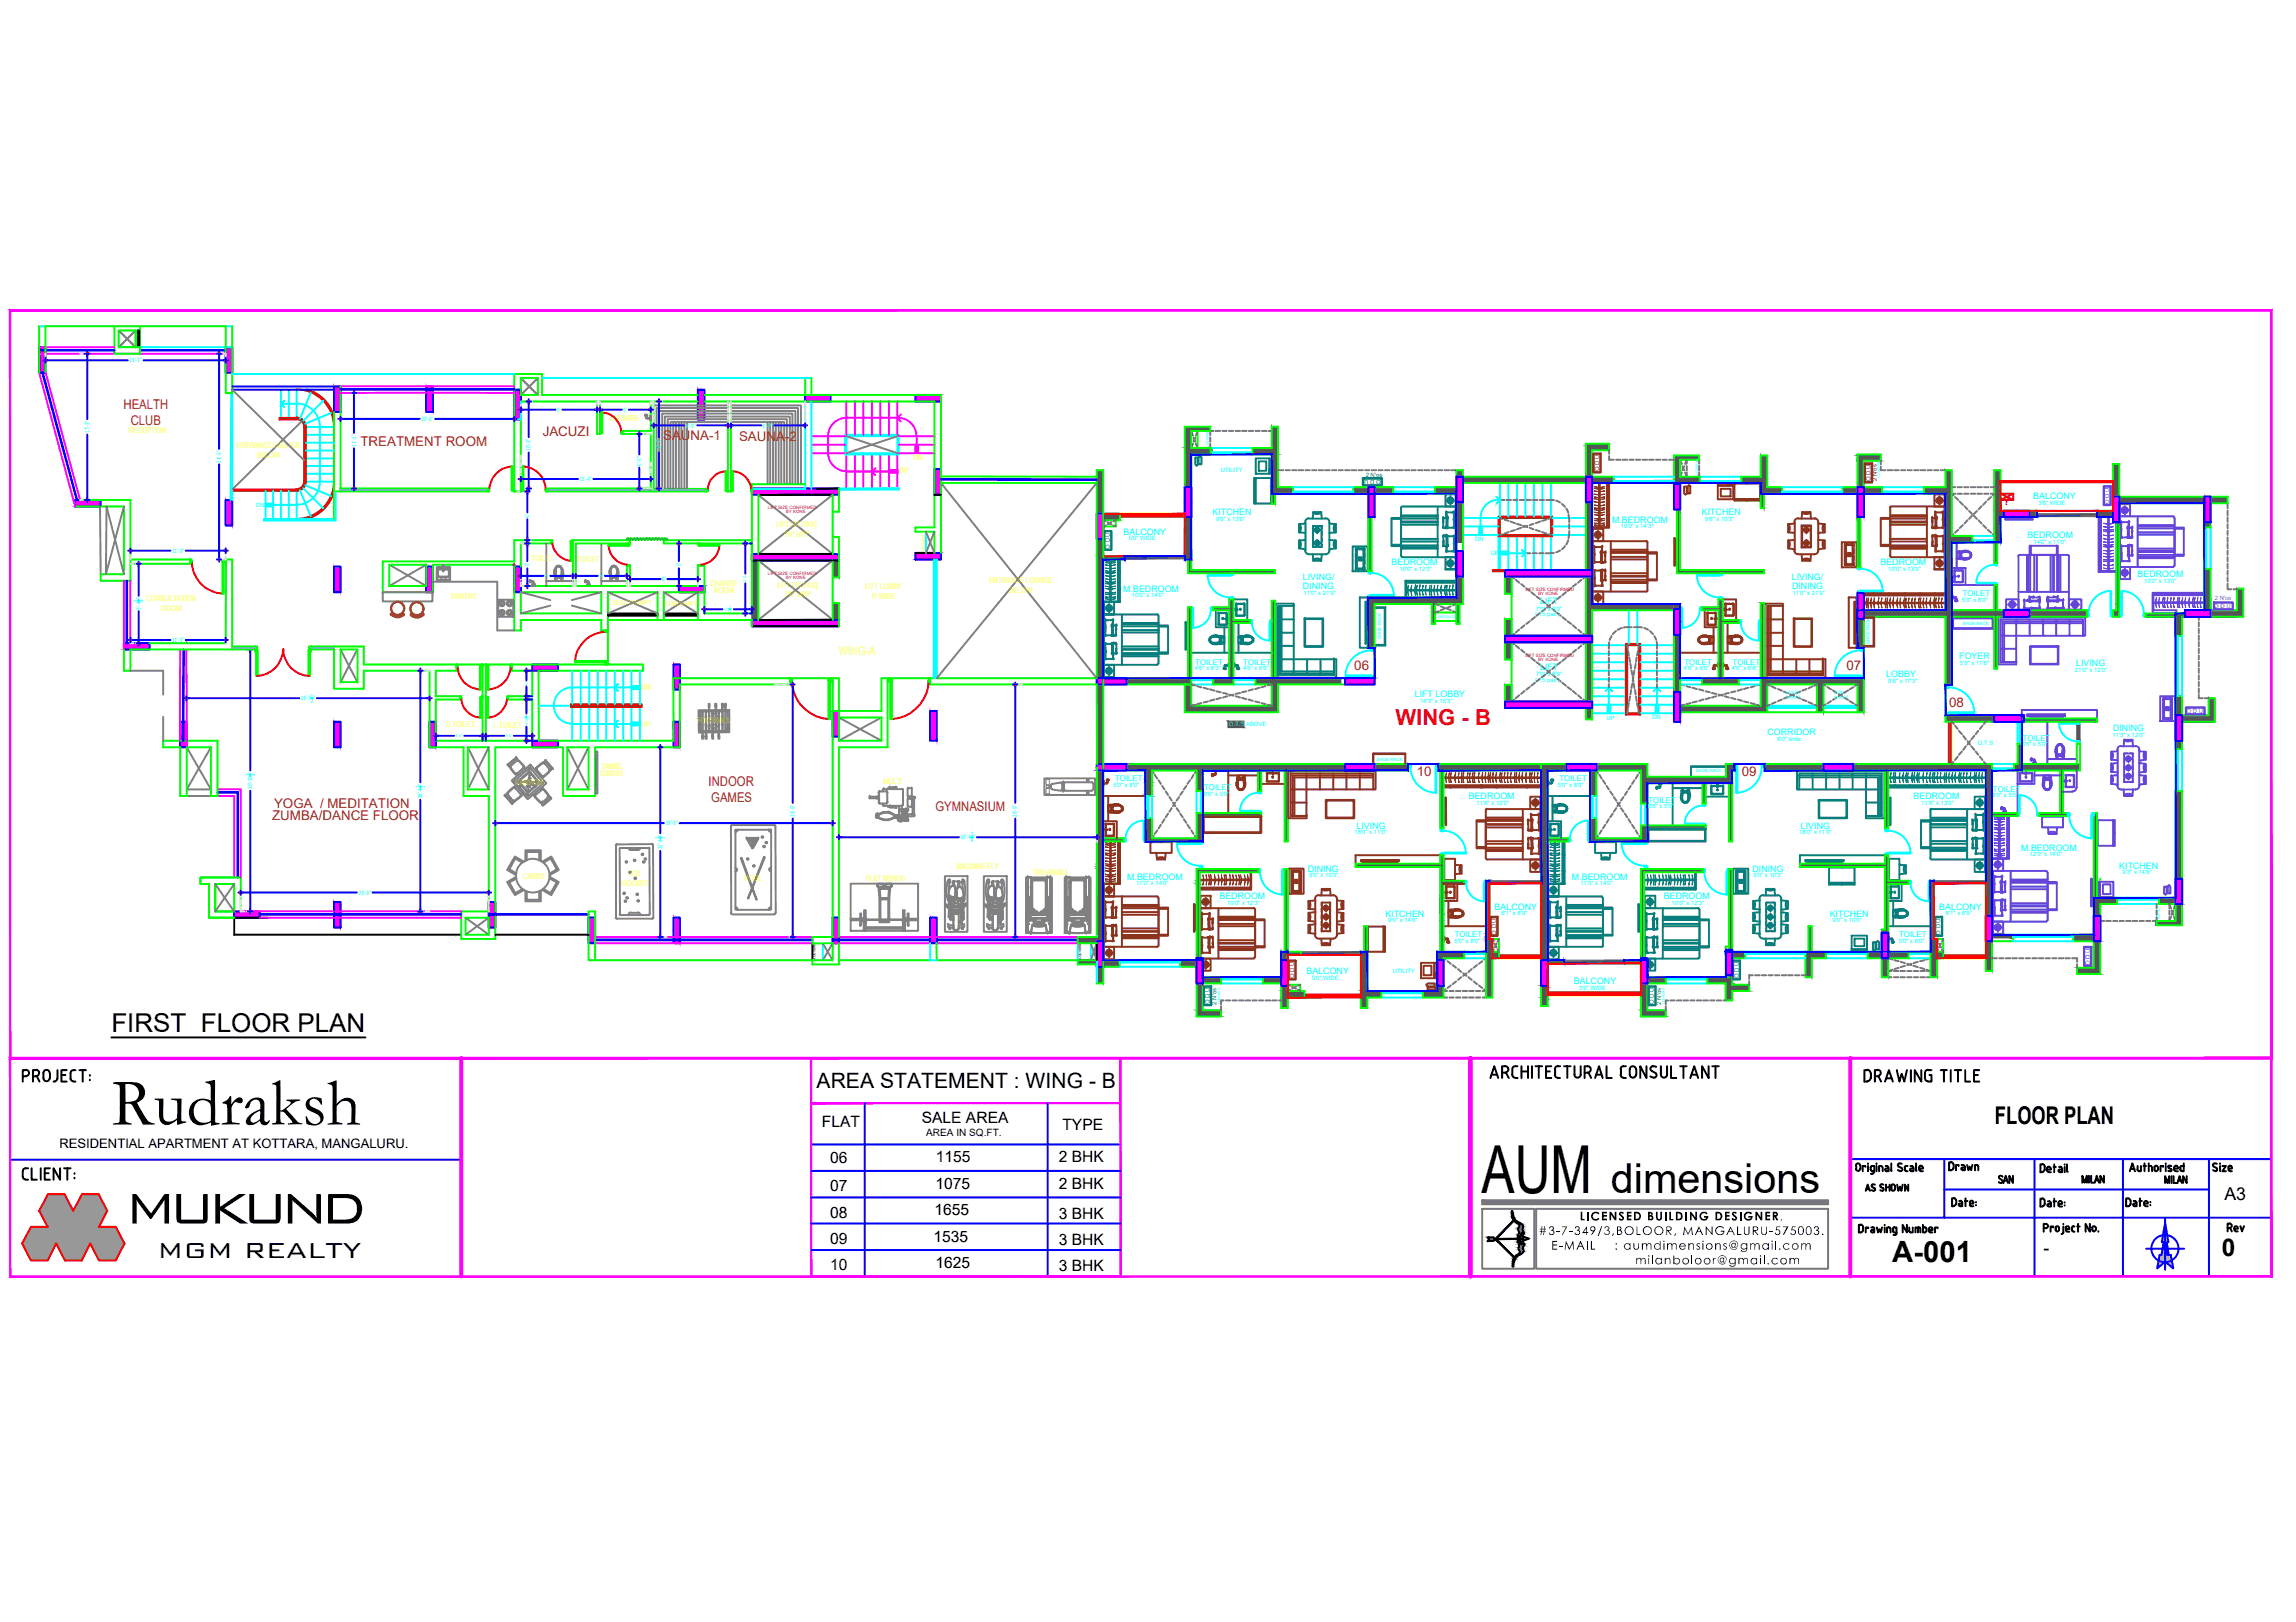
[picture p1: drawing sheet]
<svg xmlns="http://www.w3.org/2000/svg" width="297mm" height="210mm" viewBox="0 0 297 210" stroke-linecap="round" stroke-linejoin="round" font-family="sans-serif">
<defs><g id="words">
<text font-size="8.7" x="14.4" y="145.5">Rudraksh</text>
<text font-size="8.6" x="191.7" y="154.4">AUM</text>
<text font-size="7.5" x="16.1" y="158.3">MUKUND</text>
<text font-size="5.4" x="208.4" y="154.4">dimensions</text>
<text font-size="3.8" x="244.8" y="163.3">A-001</text>
<text font-size="3.7" x="20.4" y="162.8">MGM REALTY</text>
<text font-size="3.5" x="257.9" y="154.2">SAN</text>
<text font-size="3.4" x="14.4" y="133.5">FIRST FLOOR PLAN</text>
<g font-size="3.2">
<text x="258.1" y="145.5">FLOOR PLAN</text>
<text x="287.4" y="162.5">0</text>
</g>
<text font-size="2.8" fill="#ed1f24" x="180.5" y="93.8">WING - B</text>
<text font-size="2.7" x="105.6" y="140.8">AREA STATEMENT : WING - B</text>
<g font-size="2.3">
<text x="287.8" y="155.3">A3</text>
<text x="264.4" y="162.3">-</text>
</g>
<g font-size="2">
<text x="106.3" y="145.9">FLAT</text>
<text x="119.2" y="145.3">SALE AREA</text>
<text x="137.4" y="146.2">TYPE</text>
<text x="107.4" y="150.5">06</text>
<text x="107.4" y="154.1">07</text>
<text x="121" y="153.9">1075</text>
<text x="121.1" y="150.4">1155</text>
<text x="137" y="150.4">2 BHK</text>
<text x="137" y="153.9">2 BHK</text>
<text x="107.4" y="157.7">08</text>
<text x="107.4" y="161">09</text>
<text x="120.8" y="160.7">1535</text>
<text x="120.9" y="157.3">1655</text>
<text x="137" y="157.7">3 BHK</text>
<text x="137" y="161.1">3 BHK</text>
<text x="107.4" y="164.4">10</text>
<text x="121" y="164.1">1625</text>
<text x="137" y="164.4">3 BHK</text>
</g>
<g font-size="1.7" fill="#c30">
<text x="16" y="52.9">HEALTH</text>
<text x="16.9" y="55">CLUB</text>
<text x="46.6" y="57.8">TREATMENT ROOM</text>
<text x="70.2" y="56.4">JACUZI</text>
<text x="85.8" y="57">SAUNA-1</text>
<text x="95.6" y="57.1">SAUNA-2</text>
<text x="91.7" y="101.7">INDOOR</text>
<text x="35.2" y="106.1">ZUMBA/DANCE FLOOR</text>
<text x="35.5" y="104.5">YOGA / MEDITATION</text>
<text x="92" y="103.8">GAMES</text>
<text x="121" y="105">GYMNASIUM</text>
</g>
<g font-size="1.7" fill="#c23000">
<text x="175.2" y="86.7">06</text>
<text x="238.9" y="86.7">07</text>
<text x="252.2" y="91.5">08</text>
<text x="183.3" y="100.4">10</text>
<text x="225.3" y="100.4">09</text>
</g>
<text font-size="1.7" x="7.7" y="148.6">RESIDENTIAL APARTMENT AT KOTTARA, MANGALURU.</text>
<text font-size="1.6" fill="#ff0" x="108.5" y="84.7">WING-A</text>
<g font-size="1.5">
<text x="199" y="159.8">#3-7-349/3,BOLOOR, MANGALURU-575003.</text>
<text x="200.7" y="161.7">E-MAIL</text>
<text x="204.4" y="157.9">LICENSED BUILDING DESIGNER</text>
<text x="207.4" y="161.7">: aumdimensions@gmail.com</text>
<text x="230.2" y="157.9">,</text>
<text x="209.2" y="163.6">milanboloor@gmail.com</text>
</g>
<text font-size="1.4" fill="#ed1f24" x="259.2" y="65.3">?</text>
<text font-size="1.3" x="119.8" y="147">AREA IN SQ.FT.</text>
<g font-size="1.2" fill="#0ff">
<text x="263" y="64.6">BALCONY</text>
<text x="145.4" y="69.2">BALCONY</text>
<text x="156.9" y="66.6">KITCHEN</text>
<text x="208.6" y="67.7">M.BEDROOM</text>
<text x="220.2" y="66.6">KITCHEN</text>
<text x="262.3" y="69.7">BEDROOM</text>
<text x="145.3" y="76.6">M.BEDROOM</text>
<text x="168.6" y="75.1">LIVING/</text>
<text x="168.6" y="76.2">DINING</text>
<text x="180" y="73.2">BEDROOM</text>
<text x="231.8" y="75.1">LIVING/</text>
<text x="231.8" y="76.2">DINING</text>
<text x="243.3" y="73.2">BEDROOM</text>
<text x="276.5" y="74.7">BEDROOM</text>
<text x="199.2" y="78.2">LIFT</text>
<text x="199.2" y="86.7">LIFT</text>
<text x="244" y="87.6">LOBBY</text>
<text x="253.5" y="85.2">FOYER</text>
<text x="268.6" y="86.2">LIVING</text>
<text x="183" y="90.2">LIFT LOBBY</text>
<text x="228.7" y="95.1">CORRIDOR</text>
<text x="273.4" y="94.6">DINING</text>
<text x="175.5" y="107.2">LIVING</text>
<text x="190" y="103.3">BEDROOM</text>
<text x="233" y="107.2">LIVING</text>
<text x="247.6" y="103.3">BEDROOM</text>
<text x="145.8" y="113.8">M.BEDROOM</text>
<text x="169.2" y="112.9">DINING</text>
<text x="203.4" y="113.8">M.BEDROOM</text>
<text x="226.7" y="112.9">DINING</text>
<text x="261.5" y="110.1">M.BEDROOM</text>
<text x="274.2" y="112.4">KITCHEN</text>
<text x="157.8" y="116.3">BEDROOM</text>
<text x="179.2" y="118.6">KITCHEN</text>
<text x="193.4" y="117.7">BALCONY</text>
<text x="215.3" y="116.3">BEDROOM</text>
<text x="236.7" y="118.6">KITCHEN</text>
<text x="250.9" y="117.7">BALCONY</text>
<text x="169" y="126">BALCONY</text>
<text x="203.6" y="127.3">BALCONY</text>
</g>
<g font-size="1" fill="#ff0">
<text x="16.7" y="56.1">RECEPTION</text>
<text x="30.6" y="58">ENTRANCE LOUNGE</text>
<text x="33.3" y="59.2">BELOW</text>
<text x="78.9" y="54.5">SHOWER</text>
<text x="118.2" y="59.5">DN</text>
<text x="116.4" y="61.3">UP</text>
<text x="100.4" y="68.3">LIFT {15 PAX}</text>
<text x="101.4" y="69.4">7'0&quot; x8'9&quot;</text>
<text x="19" y="77.8">CONSULTATION</text>
<text x="58.4" y="77.5">PANTRY</text>
<text x="68.7" y="72.6">TOILET</text>
<text x="74.7" y="72.8">TOILET</text>
<text x="91.9" y="75.8">CHANGE</text>
<text x="92.4" y="76.8">ROOM</text>
<text x="100.6" y="76">LIFT {15 PAX}</text>
<text x="101.5" y="77.2">7'0&quot; x8'9&quot;</text>
<text x="112" y="76.3">LIFT LOBBY</text>
<text x="112.8" y="77.5">9' WIDE</text>
<text x="128" y="75.5">ENTRANCE LOUNGE</text>
<text x="130.6" y="76.7">BELOW</text>
<text x="20.9" y="79">ROOM</text>
<text x="83" y="89.3">DN</text>
<text x="57.7" y="94.1">G.TOILET</text>
<text x="63.9" y="94.2">L.TOILET</text>
<text x="83" y="94">UP</text>
<text x="90.2" y="93.6">FOOSBALL</text>
<text x="66.7" y="101.6">CARROM</text>
<text x="77.6" y="100.4">CONSOLE</text>
<text x="77.9" y="99.5">GAMING</text>
<text x="114.3" y="101.4">MULTI</text>
<text x="67.6" y="113.7">CARDS</text>
<text x="81.5" y="113.4">ICE</text>
<text x="123.7" y="112.5">MACHINE FLY</text>
<text x="133.7" y="113.2">TREADMILL</text>
<text x="80.5" y="114.6">HOCKEY</text>
<text x="96.3" y="114.1">POOL</text>
<text x="112" y="114.1">FLAT BENCH</text>
</g>
<g font-size="1" fill="#0ff">
<text x="253.9" y="77.2">TOILET</text>
<text x="154.6" y="86">TOILET</text>
<text x="160.9" y="86">TOILET</text>
<text x="217.9" y="86">TOILET</text>
<text x="224.1" y="86">TOILET</text>
<text x="261.7" y="95.9">TOILET</text>
<text x="144.3" y="101.1">TOILET</text>
<text x="201.7" y="101.1">TOILET</text>
<text x="155.8" y="102.2">TOILET</text>
<text x="213.3" y="103.9">TOILET</text>
<text x="257.8" y="102.5">TOILET</text>
<text x="188.2" y="121.3">TOILET</text>
<text x="245.7" y="121.3">TOILET</text>
</g>
<g font-size=".9" fill="#0ff">
<text x="16.7" y="46.9">21'-3&quot;</text>
<text x="72.1" y="53.3">9'</text>
<text x="80.7" y="53.3">6'</text>
<text x="11.6" y="56" transform="rotate(-90 11.6 56)">17'-3&quot;</text>
<text x="28.6" y="59.9" transform="rotate(-90 28.6 59.9)">24'-3&quot;</text>
<text x="46.1" y="57.8" transform="rotate(-90 46.1 57.8)">11'-3&quot;</text>
<text x="54.5" y="54.5">20'-6&quot;</text>
<text x="68.7" y="58.3" transform="rotate(-90 68.7 58.3)">10'-3&quot;</text>
<text x="85.5" y="58.3" transform="rotate(-90 85.5 58.3)">10'-3&quot;</text>
<text x="88.8" y="55.3">8'-9&quot;</text>
<text x="98.7" y="55.3">8'-9&quot;</text>
<text x="75" y="62.3">15'-4&quot;</text>
<text x="83" y="60.3" transform="rotate(-90 83 60.3)">6'-5&quot;</text>
<text x="22.3" y="71.5">11'-3&quot;</text>
<text x="68.5" y="67" transform="rotate(-90 68.5 67)">6'</text>
<text x="17.9" y="77.9" transform="rotate(-90 17.9 77.9)">1</text>
<text x="18.6" y="77.9" transform="rotate(-90 18.6 77.9)">4</text>
<text x="68.5" y="73.3" transform="rotate(-90 68.5 73.3)">5'</text>
<text x="70.5" y="74.8">6'</text>
<text x="77.6" y="74.8">6'</text>
<text x="85.7" y="75.2">8'</text>
<text x="88.1" y="73.3" transform="rotate(-90 88.1 73.3)">5'</text>
<text x="18.2" y="78.9" transform="rotate(-90 18.2 78.9)">9'-4 &quot;</text>
<text x="22.3" y="83.1">11'-3&quot;</text>
<text x="38.9" y="90.6">28'-7 &quot;</text>
<text x="40.2" y="90.3">1</text>
<text x="40.2" y="91">2</text>
<text x="32.3" y="100.5" transform="rotate(-90 32.3 100.5)">1</text>
<text x="33" y="100.5" transform="rotate(-90 33 100.5)">2</text>
<text x="32.6" y="102.1" transform="rotate(-90 32.6 102.1)">30'-10 &quot;</text>
<text x="54.3" y="102" transform="rotate(-90 54.3 102)">1</text>
<text x="54.6" y="103.3" transform="rotate(-90 54.6 103.3)">28'-4 &quot;</text>
<text x="55" y="102" transform="rotate(-90 55 102)">2</text>
<text x="86.1" y="106.8">39'-9&quot;</text>
<text x="102.8" y="105.7" transform="rotate(-90 102.8 105.7)">29'-9&quot;</text>
<text x="131.6" y="105.7" transform="rotate(-90 131.6 105.7)">29'-9&quot;</text>
<text x="85.3" y="108.6" transform="rotate(-90 85.3 108.6)">1</text>
<text x="85.7" y="109.9" transform="rotate(-90 85.7 109.9)">22'-4 &quot;</text>
<text x="86.1" y="108.6" transform="rotate(-90 86.1 108.6)">2</text>
<text x="124.3" y="108.6">30'-4 &quot;</text>
<text x="125.6" y="108.2">3</text>
<text x="125.6" y="109">4</text>
<text x="46.4" y="115.8">29'-3&quot;</text>
</g>
<g font-size=".9" fill="#ff0">
<text x="79.4" y="78.3">ELECT SHAFT</text>
<text x="86" y="78.4">COM SHAFT</text>
</g>
<g font-size=".8" fill="#0ff">
<text x="33.1" y="65.6">DN</text>
<text x="157.9" y="61.1">UTILITY</text>
<text x="263.7" y="65.3">3'6&quot; WIDE</text>
<text x="146" y="69.9">5'0&quot; WIDE</text>
<text x="157.3" y="67.4">9'6&quot; x 13'6&quot;</text>
<text x="190.9" y="70">DN</text>
<text x="192.9" y="71.9">UP</text>
<text x="209.7" y="68.4">10'0&quot; x 14'3&quot;</text>
<text x="220.6" y="67.4">9'6&quot; x 10'3&quot;</text>
<text x="263.1" y="70.4">14'0&quot; x 11'0&quot;</text>
<text x="146.4" y="77.3">10'0&quot; x 14'0&quot;</text>
<text x="168.6" y="77">11'0&quot; x 21'9&quot;</text>
<text x="181" y="73.9">10'0&quot; x 12'3&quot;</text>
<text x="231.9" y="77">11'0&quot; x 21'9&quot;</text>
<text x="244.3" y="73.9">10'0&quot; x 13'9&quot;</text>
<text x="253.8" y="77.9">5'0&quot; x 8'0&quot;</text>
<text x="277.4" y="75.5">10'0&quot; x 13'0&quot;</text>
<text x="198.6" y="79.7">( 15 pax )</text>
<text x="198.7" y="79">7'0&quot; x 8'9&quot;</text>
<text x="154.6" y="86.7">4'6&quot; x 8'0&quot;</text>
<text x="160.8" y="86.7">4'6&quot; x 6'6&quot;</text>
<text x="198.6" y="88.2">( 15 pax )</text>
<text x="198.7" y="87.5">7'0&quot; x 8'9&quot;</text>
<text x="217.8" y="86.7">4'6&quot; x 8'0&quot;</text>
<text x="224.1" y="86.7">4'6&quot; x 6'6&quot;</text>
<text x="244.3" y="88.4">9'6&quot; x 17'3&quot;</text>
<text x="253.6" y="86">5'0&quot; x 11'6&quot;</text>
<text x="268.4" y="86.9">21'0&quot; x 12'0&quot;</text>
<text x="159" y="94">O.T.S ABOVE</text>
<text x="183.7" y="91">14'3&quot; x 15'3&quot;</text>
<text x="207.8" y="93.1">UP</text>
<text x="213.8" y="93.1">DN</text>
<text x="229.9" y="95.9">6'0&quot; wide</text>
<text x="273.3" y="95.4">11'3&quot; x 12'0&quot;</text>
<text x="144" y="101.8">5'0&quot; x 8'0&quot;</text>
<text x="201.5" y="101.8">5'0&quot; x 8'0&quot;</text>
<text x="255.9" y="96.4">O.T.S</text>
<text x="261.6" y="96.6">6'6&quot; x 5'0&quot;</text>
<text x="155.7" y="103">6'6&quot; x 5'0&quot;</text>
<text x="175.2" y="108">18'0&quot; x 11'0&quot;</text>
<text x="191" y="104.1">11'6&quot; x 13'0&quot;</text>
<text x="213.2" y="104.6">6'6&quot; x 5'0&quot;</text>
<text x="232.8" y="108">18'0&quot; x 11'0&quot;</text>
<text x="248.6" y="104.1">11'6&quot; x 13'0&quot;</text>
<text x="257.8" y="103.2">8'0&quot; x 5'0&quot;</text>
<text x="169.4" y="113.5">9'0&quot; x 10'3&quot;</text>
<text x="226.9" y="113.5">9'0&quot; x 10'3&quot;</text>
<text x="262.6" y="110.8">12'0&quot; x 14'0&quot;</text>
<text x="274.6" y="113.1">9'3&quot; x 14'6&quot;</text>
<text x="147" y="114.6">11'0&quot; x 14'0&quot;</text>
<text x="158.8" y="117.2">10'0&quot; x 12'3&quot;</text>
<text x="179.6" y="119.3">9'0&quot; x 14'6&quot;</text>
<text x="194.3" y="118.5">6'1&quot; x 8'9&quot;</text>
<text x="204.5" y="114.6">11'0&quot; x 14'0&quot;</text>
<text x="216.3" y="117.2">10'0&quot; x 12'3&quot;</text>
<text x="237.1" y="119.3">9'0&quot; x 10'0&quot;</text>
<text x="251.7" y="118.5">6'1&quot; x 8'9&quot;</text>
<text x="180.2" y="126">UTILITY</text>
<text x="188.2" y="122">5'0&quot; x 8'0&quot;</text>
<text x="245.6" y="122">5'0&quot; x 8'0&quot;</text>
<text x="169.7" y="126.8">5'0&quot; WIDE</text>
<text x="204.3" y="128.1">3'9&quot; WIDE</text>
</g>
<g font-size=".8" fill="#077d7d">
<text x="176.7" y="61.7">2 N'os</text>
<text x="178.6" y="62.1" transform="rotate(180 178.6 62.1)">O D U</text>
<text x="143.6" y="71" transform="rotate(-90 143.6 71)">O D U</text>
<text x="251.1" y="121" transform="rotate(-90 251.1 121)">O D U</text>
<text x="156.5" y="129.9" transform="rotate(-90 156.5 129.9)">O D U</text>
<text x="157.4" y="130" transform="rotate(-90 157.4 130)">2 N'os</text>
<text x="214" y="129.9" transform="rotate(-90 214 129.9)">O D U</text>
<text x="214.9" y="130" transform="rotate(-90 214.9 130)">2 N'os</text>
<text x="224.9" y="126.6" transform="rotate(-90 224.9 126.6)">O D U</text>
</g>
<g font-size=".8" fill="#8b331d">
<text x="206.9" y="61" transform="rotate(-90 206.9 61)">O D U</text>
<text x="242" y="62.3" transform="rotate(-90 242 62.3)">O D U</text>
<text x="242.8" y="62.2" transform="rotate(-90 242.8 62.2)">2 N'os</text>
<text x="193.6" y="121" transform="rotate(-90 193.6 121)">O D U</text>
<text x="167.4" y="126.6" transform="rotate(-90 167.4 126.6)">O D U</text>
</g>
<g font-size=".8" fill="#6643db">
<text x="272.9" y="65.2" transform="rotate(-90 272.9 65.2)">O D U</text>
<text x="286.5" y="77.7">2 N'os</text>
<text x="286.5" y="78.7">O D U</text>
<text x="282.9" y="92.3">O D U</text>
<text x="270.4" y="124.9" transform="rotate(-90 270.4 124.9)">O D U</text>
</g>
<g font-size=".6" fill="#ed1f24">
<text x="99.3" y="65.8">LIFT SIZE CONFIRMED</text>
<text x="101.7" y="66.4">BY KONE</text>
<text x="99.3" y="74.4">LIFT SIZE CONFIRMED</text>
<text x="101.7" y="74.9">BY KONE</text>
<text x="197.3" y="76.5">LIFT SIZE CONFIRMED</text>
<text x="199" y="77">BY KONE</text>
<text x="197.3" y="85">LIFT SIZE CONFIRMED</text>
<text x="199" y="85.5">BY KONE</text>
</g>
<g font-size=".6" fill="#0ff">
<text x="96.6" y="75.3" transform="rotate(-90 96.6 75.3)">8'-3&quot;</text>
<text x="93.7" y="79">5'-7 &quot;</text>
<text x="94.3" y="78.8">1</text>
<text x="94.3" y="79.3">2</text>
<text x="178.7" y="82.7" transform="rotate(-90 178.7 82.7)">SHOE RACK</text>
<text x="241.9" y="83.3" transform="rotate(-90 241.9 83.3)">SHOE RACK</text>
<text x="253.9" y="80.9">SHOE RACK</text>
<text x="68.3" y="88.6" transform="rotate(-90 68.3 88.6)">3'</text>
<text x="231.1" y="89.8">ELECT</text>
<text x="237.3" y="89.8">COM</text>
<text x="59" y="95.4">5'-6&quot;</text>
<text x="65.4" y="95.4">5'-6&quot;</text>
<text x="68.1" y="92.9" transform="rotate(-90 68.1 92.9)">1</text>
<text x="68.3" y="93.8" transform="rotate(-90 68.3 93.8)">4'-10 &quot;</text>
<text x="68.6" y="92.9" transform="rotate(-90 68.6 92.9)">2</text>
<text x="231" y="90.4">SHAFT</text>
<text x="237.3" y="90.4">SHAFT</text>
<text x="178.1" y="98.4">SHOE RACK</text>
<text x="219.4" y="100">SHOE RACK</text>
</g>
<text font-size=".5" fill="#ff0" x="119.7" y="71.3" transform="rotate(-90 119.7 71.3)">FIRE DUCT</text>
<g font-size=".4" fill="#0ff">
<text x="156.4" y="57.9" transform="rotate(-90 156.4 57.9)">LOUVERS</text>
<text x="219.7" y="61.4" transform="rotate(-90 219.7 61.4)">LOUVERS</text>
<text x="243.2" y="61.8" transform="rotate(-90 243.2 61.8)">LOUVERS</text>
<text x="186" y="80">FIRE DUCT</text>
<text x="279.1" y="117.2" transform="rotate(90 279.1 117.2)">LOUVERS</text>
<text x="157.8" y="129.9" transform="rotate(-90 157.8 129.9)">LOUVERS</text>
<text x="215.4" y="129.9" transform="rotate(-90 215.4 129.9)">LOUVERS</text>
</g>
<g font-size=".4">
<text x="105.5" y="124.1" transform="rotate(-90 105.5 124.1)">LOUVERS</text>
<text x="139.9" y="124.1" transform="rotate(-90 139.9 124.1)">LOUVERS</text>
</g>
<g font-size=".2" fill="#077d7d">
<text x="154.9" y="59.9" transform="rotate(-90 154.9 59.9)">W-IN</text>
<text x="155.3" y="60" transform="rotate(-90 155.3 60)">W-OUT</text>
<text x="242.4" y="122.1" transform="rotate(90 242.4 122.1)">W-OUT</text>
<text x="242.9" y="122.2" transform="rotate(90 242.9 122.2)">W-IN</text>
</g>
<g font-size=".2" fill="#8b331d">
<text x="218.1" y="63.6" transform="rotate(-90 218.1 63.6)">W-IN</text>
<text x="218.6" y="63.7" transform="rotate(-90 218.6 63.7)">W-OUT</text>
<text x="184.8" y="128">W-OUT</text>
<text x="184.9" y="127.5">W-IN</text>
</g>
<g font-size=".2" fill="#6643db">
<text x="280.1" y="114.8" transform="rotate(90 280.1 114.8)">W-OUT</text>
<text x="280.5" y="114.9" transform="rotate(90 280.5 114.9)">W-IN</text>
</g>
</g></defs>
<!-- layer: AR-Furnitures -->
<g fill="none" stroke="#808080" stroke-width=".25">
<path d="M83.5 53.7h.2l-.1 .1zM83.5 53.7h.1M83.5 53.8l.1 .1 .1-.1M83.6 53.7v.1M83.6 54l.1 .2M83.6 53.9v.2M83.6 54l.1 .1M83.7 53.7l-.1 .1M83.7 53.9v.1M83.7 53.7h.1M83.7 54.1h.5M83.7 54.2h.5"/>
<path d="M83.8 53.7l-.1 .1M84.1 54.3h.1M84.1 54h.1M84.1 53.9h.1M84.2 54.3h.1M84.2 53.9h.1M84.2 54h.1M84.2 53.9v.4M84.6 52.5h9.6M87.1 54.6v8.6M87.4 54.6v8.6M87.8 54.6v8.6"/>
<path d="M88.2 54.6v8.6M88.5 54.6v8.6M88.9 54.6v8.6M94.2 54.6h-7.5v8.6M94.2 54.2h-7.8v9M94.2 53.9h-8.2v9.3M94.2 53.5h-8.5v9.7M94.2 53.2h-8.9v10M94.2 52.8h-9.3v10.4M94.6 52.5h9v10.1M94.6 54.6h6.9v8M94.6 54.2h7.2v8.4"/>
<path d="M94.6 53.9h7.6v8.7M94.6 53.5h7.9v9.1M94.6 53.2h8.3v9.4M94.6 52.8h8.6v9.8M99.3 54.6v8M99.6 54.6v8M100 54.6v8M100.4 54.6v8M100.7 54.6v8M101.1 54.6v8M49.5 76.6h6.5v1.2h-6.5zM56 75.3h8.3v6.3h2.2"/>
<path d="M56.6 73.5l-.1 1.5h.6M56.6 73.5h-.1v1.6h.6M56.6 73.7h.7M56.6 73.6h.7M56.6 74.6h1.6M56.7 73.7v.9M57.1 75.1h.1M57.1 75h.6v.1h-.6zM57.3 73.4h-.7v1.3h1.6v-1.3h-.8M57.3 73.2v.7M57.3 73.2h.1M57.3 73.9h.1"/>
<path d="M57.4 73.2v.7M57.4 73.7h.8M57.4 73.6h.8M57.7 75.1h.1M58.1 73.7v.9M58.2 73.5v1.6h-.5M58.2 73.5v1.5h-.5M64.5 77.6h1.9v2.2h-1.9zM66.4 73.1h.1M66.5 73.1h.1M68.5 75.2h.2M68.5 75.3h.2"/>
<path d="M68.6 75.3h.1M68.6 75.1v.1M68.6 75.1h.1M68.6 75.1v.2M68.6 75.1l.1 .1-.1 .1M68.7 75.3l-.1 .1M68.7 75.3h.2M68.8 75.2h.1M68.8 75.8h.4M68.8 75.7h.1M68.9 75.7h.1M68.9 75.8h.1"/>
<path d="M68.9 75.3h.1M68.9 75.2l.1 .1M69 75.4v.4M69.1 75.4v.4M69.2 75.7h.1M69.2 75.8h.1M70.7 75.2h3.4M70.7 70.3v5.5M71.9 74.8h-.1M71.9 74.8h.8M71.9 74.4v.1M71.9 74.5h.1"/>
<path d="M71.9 74.8h.1M71.9 75.1h.1M71.9 73.6l.1-.1a.39 .39 0 0 1 .3-.2 .39 .39 0 0 1 .4 .3M71.9 74.8l-.2-.6 .1 1h1l.1-1-.2 .6M71.9 74.6l.1 .1M71.9 73.6l.1 1M72 75.1v-.1v.1M72 75.1h.1M72 73.3l.2-.1 .4 .1M72 74.8h.3h-.3M72 74.6l.1 .1zM72 74.7h.1"/>
<path d="M72 73.4a.83 .83 0 0 0-.2 1M72.1 74.6v.1zM72.1 74.7h.4h-.4M72.5 74.6h.1M72.5 74.6v.1zM72.5 74.6h.1v.1h-.1zM72.5 73.4a.85 .85 0 0 1 .2 1.1M72.6 75.1h.1h-.1M72.6 74.8h-.3h.3M72.6 74.7h.1M72.6 73.6v1h-.7M72.7 74.5l-.1 .1"/>
<path d="M72.7 75.1v-.1v.1M72.7 75.1h.1M72.7 74.8h.1M72.7 74.5h.1M72.7 74.6l-.1 .1M72.7 74.5v.1M75.6 75.2h.2M75.7 75.2h.1M75.7 75.3h.1M75.7 75.1l.1 .1M75.7 75.3v.1M75.7 75.1l.1 .1v.1"/>
<path d="M75.7 75.2l.2-.1v.2h-.2zM75.9 75.3h.2M75.9 75.2h.2M76 75.7h.1M76 75.8h.4M76 75.8h.1M76 75.3l.1 .5M76 75.2l.2 .1v.5M76.3 75.7h.1M76.3 75.8h.1M77.8 75.2h3.3M77.8 70.3v5.5"/>
<path d="M79 74.8h-.1M79 74.8h.8M79 74.8l-.1-.6 .1 1h.9l.1-1-.1 .6M79 74.8h.1M79 74.6l.1 .1M79 75.1h.1M79 73.6l.1-.1a.39 .39 0 0 1 .4-.2 .39 .39 0 0 1 .3 .3M79.1 73.6v1h.2h.4l.1-1M79.1 75.1v-.1v.1M79.1 74.6h.1v.1h-.1zM79.1 75.1h.1M79.1 73.3l.2-.1 .4 .1"/>
<path d="M79.1 74.8h.3h-.3M79.1 74.7h.1M79.2 73.4a.82 .82 0 0 0-.1 1.2l-.1-.1M79.2 74.6l.1 .1zM79.3 74.7h.3h-.3M79.6 74.6h.1M79.6 74.6v.1M79.7 74.6h.1M79.7 74.6h.1v.1h-.1zM79.7 73.4a.92 .92 0 0 1 .1 1.1v.1M79.7 74.8h-.3h.3M79.7 75.1h.2h-.2"/>
<path d="M79.7 74.7h.1M79.8 75.1v-.1v.1M79.8 75.1h.1M79.8 74.5v.1M79.8 74.8h.1M79.9 74.8h.1M79.9 74.6l-.1 .1M65.7 98.9v.1M65.7 99l.2 .2M65.7 99l.3 .2M65.8 99l.5-.4zM65.8 99l.2 .2"/>
<path d="M65.9 99.2l.8 1.1M66 99.2l.8 1M66.2 99l-.1 .3M66.7 98h.1M66.7 98.1l.2 .2M66.7 98.1l-.9 .8M66.7 98.1l-1 .8M66.7 98.5l-.5 .5M66.7 98.2l.2 .2M66.8 98l.2 .3M66.9 98.3l.9 1M67 98.3l.7 .7 .1 .2v.1"/>
<path d="M67 98.4l-.3 .1M67.7 99.3l-.1 .2-.8 .6M67.8 99.2v.1M67.8 99.4h.1M68.4 99.9h.1M68.4 99.9h.1l-.1 .1zM68.4 99.9l.1 .1M68.5 99.4l.1 .1M68.5 99.8l-.1 1 .1-.1M68.5 99.9l.1 .1zM68.5 99.9l1.2 1.3h-.1zM68.5 99.4h-.1l.1 .1h.1"/>
<path d="M68.6 99.4v.1M68.6 99.4h-.2l.2 .1M68.6 99.5l-.1-.1-1.9 1.6M68.6 99.4l-.2 .1M68.6 99.4h.1M68.6 99.9v.1h-.1M68.6 99.4l1.6 1.9M68.6 99.4l-.1 .1M69.4 99.5l.1 .2M69.4 99.5h.1M69.5 99.7l.6 .7M70.3 98.8l.2 .1"/>
<path d="M70.3 98.6l-1 .8M70.4 98.7l-1.1 .8v-.1M70.5 98.5l-.2 .3M70.5 98.4l-.2 .2M70.5 98.5l-.2 .2M70.6 98.9l.4 .6M70.6 98.5l.8 1M70.6 98.5h.1M70.6 98.4l.9 1.1M70.6 98.4h-.1M71 99.4l.1 .3M71.2 99.6l-1 .9h.1"/>
<path d="M71.4 99.5l-.3 .2M71.4 99.5h.1M71.4 99.5l-.4-.5 .4 .5M71.4 99.4l-.2 .2M71.5 99.5l-1.2 1.1M71.5 99.4v.1M77.2 97.3h.1v5.4h-.1zM77.2 97.5l-.2 .3M90.4 91.9h3.9v2.9h-3.9zM90.4 93h.2M90.4 93.7h.2M90.5 93v.7"/>
<path d="M90.6 92.1l3.5-.1 .1 2.6h-3.6zM90.8 95.3h.2v.3h-.2zM90.8 92.1v1.2M90.8 93.4v1.2M90.9 94.8v.5M90.9 92.1v1.2M90.9 93.4v1.2M91.3 95.3h.1v.3h-.1zM91.3 92.1v.7M91.3 92.9v.8M91.3 93.9v.7M91.3 94.8v.5"/>
<path d="M91.3 92.9l.1 .8M91.4 93.9v.7M91.4 94.8v.5M91.7 91.1h.1v.3h-.1zM91.7 91.4v.5M91.7 92.1v.5M91.7 92.7v.6M91.7 93.4v.5M91.7 94v.6M91.8 93.4v.5M91.8 91.4v.5M91.8 92.1v.5"/>
<path d="M91.8 92.7v.6M91.8 94v.6M92.1 95.2h.2v.4h-.2zM92.1 92.1v.2M92.1 92.5v.3M92.1 92.9v.4M92.1 93.4v.3M92.1 93.9v.3M92.1 94.3v.3M92.1 94.8v.4M92.2 92.1v.2M92.2 92.4v.4"/>
<path d="M92.2 92.9v.4M92.2 93.4v.3M92.2 93.9v.3M92.2 94.3v.3M92.2 94.8v.4M92.5 91.1h.2v.3h-.2zM92.6 91.4v.5M92.6 92.1v.2M92.6 92.4v.4M92.6 92.9v.4M92.6 93.4v.3M92.6 93.9v.3"/>
<path d="M92.6 94.3v.3M92.7 91.4v.5M92.7 92.1v.2M92.7 92.4v.4M92.7 92.9v.4M92.7 93.4v.3M92.7 93.9v.3M92.7 94.3v.3M92.9 95.2h.2v.4h-.2zM92.9 92v.6M92.9 92.7v.6M92.9 93.4v.5"/>
<path d="M92.9 94v.6M92.9 94.8v.4M93 92v.6M93 92.7v.6M93 93.4v.5M93 94v.6M93 94.8v.4M93.4 91.4v-.3h.1v.3h-.1v.5M93.4 92l.1 .8M93.5 92.9v.8M93.5 93.9v.7M93.5 91.4v.5"/>
<path d="M93.5 92v.8M93.8 91.4v-.3h.1v.3h-.1v.5M93.8 92v1.3M93.8 93.4v1.2M93.9 93.4v1.2M93.9 91.4v.5M93.9 92v1.3M94.2 93h.1M94.2 93.7h.1M94.3 93v.7M65.3 103l.9 1M65.4 102.9l1.2-1-.1-.1-1.2 1.2"/>
<path d="M65.4 103l.8 .9M65.4 103l.5 .4zM65.7 102.8l-.2 .1M65.7 102.7l.1 .2M65.8 103l.5 .6M66.2 101l2.4-2.1 2.1 2.5-2.4 2zM66.3 103.5l.2 .1M66.3 104h-.1M66.5 103.7l-.3 .2M66.5 103.6l-.2 .3M66.5 103.8l-.2 .2M66.6 101.1l.1-.1v.1h-.1"/>
<path d="M66.6 101.1l1.6 1.9 .1 .1 .1-.1M66.6 101.9h.1M66.6 102h.1M66.6 101.9l.2 .2M66.7 101l-.1 .1h.1l-.1-.1 .1 .1-.1-.1M66.7 101l-.1 .1h.1M66.7 101.1l-.1-.1v.1M66.7 102.1l.6 .7M66.7 101.1h-.1M66.7 101l-.1 .1M66.7 100.1h.1M66.8 113.5l-1.2 .6 1 1.7 1.2-.6"/>
<path d="M66.8 100.2h-.1M66.8 100.2h.1M66.8 113.7l-.9 .5 .8 1.4 .9-.6M67 101.1l1 .1-.1-.1M67.1 101.1l.1 .1zM67.1 101l1.3-1.1 .1 .1-1.3 1.1zM67.1 101l.1 .1M67.1 101l.1 .1zM67.1 101.1h.1M67.2 101.1l-.1 .1M67.3 102.7l.1 .2M67.3 101.7h.2h-.2z"/>
<path d="M67.4 101.7h.1M67.4 103h.1M67.4 102.9l-1 .8M67.5 102.9v.1M67.5 102.9h.1M67.5 102.9l-.1 .1M67.5 102.9l-1 .9M67.6 111.6l-.9-.5-.8 1.4 .9 .5M67.8 111.5l-1.2-.7-1 1.8 1.2 .7M67.9 101.2h.1M68 115.3v1.3h2v-1.3M68 111.4v-1.4h2v1.4"/>
<path d="M68.1 102.8h.2l-.2 .1zM68.1 102.8l.2 .1h-.2zM68.1 101.8l.1 .1zM68.1 101.8h.2l-.2 .1zM68.1 115.4v1h1.7v-1M68.1 111.4v-1.1h1.7v1.1M68.1 101.2h.3M68.2 102.8h.1M68.2 102.8v.1zM68.2 103l.1 .1M68.2 102.9v.1M68.2 101.4l.2-.1v.1"/>
<path d="M68.2 102.9l.2 .1M68.2 101l.2 .1M68.3 102.9h-.1l.2 .1M68.3 102.9l.1 .1M68.3 102.4l-.1 .1-1.1-1.3 .1-.1 1.1 1.4h-.1M68.3 102.9l-.1 .1M68.3 102.9h.1M68.4 101.1l-.2-.1 .2 .3M68.4 101.1v.1zM68.4 101.7v-.1l-.1 1M68.4 101.2l-.2 .2 .2-.2M68.4 101.1l-.3 .1h.3"/>
<path d="M68.4 103l-.1 .1M68.4 102.9l-.2 .1M68.4 102.9l-.1 .2M68.4 100.7v.1M68.4 101.6v.1M68.4 101.1v-.2v.2M68.4 101.2h.1M68.4 101.1h.1M68.4 102.4v.1zM68.4 101.2l.2 .2M68.4 100.9l.2 .1-.2 .1zM68.4 101.2h.3"/>
<path d="M68.4 101.2v.2h.1l-.1-.1M68.4 100.9a.26 .26 0 0 0-.3 .3 .26 .26 0 0 0 .3 .2v-.2M68.4 101.1v.1M68.5 101.2h.2l-.1 .2zM68.5 101.7h.1l-.1 .1zM68.5 101.7l.1 .1zM68.5 100.7l.1 .1zM68.6 100.2h.1zM68.6 100.2l.1 .1zM68.6 100.7h.1M68.6 100.7v.1zM68.6 100.8h.1"/>
<path d="M68.6 101l.1 .2h-.2l.1-.2-.2 .1M68.8 101.2l.9 .1-.5 .4M68.9 101.5l.1 .1h-.1v-.1v.1zM68.9 101.2h-.1l.1 .1M68.9 101.5v.1zM68.9 101.5h.1M69.1 103l1.1 1.2M69.2 102.9h.1M69.2 101.7l-.8 .7M69.2 102.9l.8 1M69.2 103h-.1M69.2 101.7h.1"/>
<path d="M69.2 101.7v.1M69.2 103h.1M69.3 101.7h-.1v.1M69.3 101.7l-.9 .8v-.1v.1M69.3 101.7v.1M69.3 101.7h-.1M69.3 102.8l-.1 .1M69.4 101.1h.1M69.4 101.1h.1l-.1 .1-.1-.1zM69.6 101.3l.1 .1M69.6 101.4h.1zM69.7 101.2h.1"/>
<path d="M69.7 101.2v.1l-.1-.1M69.7 101.4l-.4 .3M69.8 101.3h-.1v.1M70 103.8l.2 .3M70 103.9l.2 .2M70 102.2l-.7 .6M70.1 100.4l.1 .1M70.1 101.4l.2-.1-.1-.1-.1 .1v-.1l.1 .2M70.1 101.2l.2 .1-.1 .1h-.1zM70.1 111.5l1.2-.7 1 1.8-1.2 .7M70.1 104.2h.1M70.2 102.1l-.2 .1"/>
<path d="M70.2 102.1h.1M70.2 102.1l1 1.2M70.2 101.4h.1M70.2 100.6h.1M70.2 101.4l-1.8 1.6M70.2 101.3l-.1 .1M70.2 101.2l-.1 .2M70.2 102v.2M70.2 103.7l-.2 .1M70.2 102l.9 1M70.3 102.1v.1M70.3 101.3l-.2 .1"/>
<path d="M70.3 100.5v.1M70.3 111.6l.9-.5 .8 1.4-.9 .5M70.8 103.3l-.5 .5M70.9 103l-.1 .2M70.9 103l.3 .2M71.1 103l.2 .3M71.1 113.5l1.2 .6-1 1.7-1.2-.6M71.1 113.7l.9 .5-.8 1.4-.9-.6M71.2 103.3l-.9 .9M71.3 103.3l-1 .9M77 102.2l.2 .3M79.7 118.7l.1 .2"/>
<path d="M79.7 109.4v9.4M79.8 109.2l-.1 .2M80.2 109.8v8.5M80.2 118.3v.1M80.2 118.4h3.8M81.3 109.7l.1 .3h.2M81.6 118.1h-.2l-.1 .3M81.6 118.1h1M82.6 118.1l.2 .1v.2M82.8 109.7v.2l-.2 .1h-1M84 109.7l.1 8.6M84 109.7l-3.8 .1"/>
<path d="M84 118.3v.1M84.3 109.2l.2 .1v9.5M84.4 109.2l-4.6 .1M84.5 118.7l-.1 .2h-4.6M94.6 106.9v11.3M94.6 118.1l.1 .2M94.7 118.3h5.5M95.1 117.4l.3 .2v.1M95.1 112.3l.2 .1 .1 .2-.1 .1-.2 .1M95.2 107.5v10.2M95.2 117.6v.1M95.2 117.7h4.5"/>
<path d="M95.4 107.3l-.1 .3-.2 .1M96.6 108.5l.7 1.2M96.6 108.4v.1M96.6 108.4h1.5M96.8 116.1v.1M97.3 114.8l-1.3-3.8-.2 .1 1.5 3.8M97.4 114.9l.5 1.5-.6-1.4M97.4 109.7l-.8-1.2h1.5l-.7 1.2-.1 .1M97.8 116.3h.1M98.1 108.4v.1M98.1 108.5l-.7 1.2M98.8 110.9h.2l-2.2 5.4z"/>
<path d="M99.4 107.4l.1 .1 .2 .2M99.7 107.3v.1M99.7 107.4h-4.6M99.7 117.6v.1M99.7 117.4l-.2 .2-.1 .1M99.7 112.3l-.1 .1-.1 .1 .1 .2h.1M99.8 107.4v10.3M100.2 106.8l.1 .1M100.2 106.8h-5.5l-.1 .1M100.3 118.1l-.1 .2M100.3 106.9l.1 11.3"/>
<circle cx="64.9" cy="79.3" r=".19"/>
<circle cx="64.9" cy="78.1" r=".19"/>
<circle cx="64.9" cy="79.3" r=".36"/>
<circle cx="64.9" cy="78.1" r=".36"/>
<circle cx="65.9" cy="78.1" r=".19"/>
<circle cx="65.9" cy="79.3" r=".19"/>
<circle cx="65.9" cy="79.3" r=".36"/>
<circle cx="65.9" cy="78.1" r=".36"/>
<circle cx="90.9" cy="93.3" r=".06"/>
<circle cx="91.3" cy="93.8" r=".06"/>
<circle cx="91.3" cy="92.8" r=".06"/>
<circle cx="91.7" cy="92.7" r=".06"/>
<circle cx="91.7" cy="93.3" r=".06"/>
<circle cx="91.7" cy="94" r=".06"/>
<circle cx="92.2" cy="92.4" r=".06"/>
<circle cx="92.2" cy="94.2" r=".06"/>
<circle cx="92.2" cy="92.8" r=".06"/>
<circle cx="92.2" cy="93.3" r=".06"/>
<circle cx="92.2" cy="93.8" r=".06"/>
<circle cx="92.6" cy="92.8" r=".06"/>
<circle cx="92.6" cy="93.3" r=".06"/>
<circle cx="92.6" cy="93.8" r=".06"/>
<circle cx="92.6" cy="92.4" r=".06"/>
<circle cx="92.6" cy="94.2" r=".06"/>
<circle cx="93" cy="92.7" r=".06"/>
<circle cx="93" cy="93.3" r=".06"/>
<circle cx="93" cy="94" r=".06"/>
<circle cx="93.4" cy="93.8" r=".06"/>
<circle cx="93.4" cy="92.8" r=".06"/>
<circle cx="93.8" cy="93.3" r=".06"/>
<circle cx="68.2" cy="102.5" r=".05"/>
<circle cx="68.6" cy="100.2" r=".05"/>
<circle cx="68.9" cy="113.3" r="2.18"/>
<circle cx="80.7" cy="115.6" r=".11"/>
<circle cx="80.9" cy="116.6" r=".11"/>
<circle cx="81" cy="111.5" r=".11"/>
<circle cx="81.1" cy="116.2" r=".11"/>
<circle cx="81.5" cy="112.9" r=".11"/>
<circle cx="82.1" cy="111.3" r=".11"/>
<circle cx="82.2" cy="113.7" r=".11"/>
<circle cx="82.4" cy="115.7" r=".11"/>
<circle cx="82.6" cy="116.6" r=".11"/>
<circle cx="83.1" cy="110.6" r=".11"/>
<circle cx="83.3" cy="111.5" r=".11"/>
<circle cx="83.5" cy="111.2" r=".11"/>
<circle cx="96.7" cy="111.2" r=".11"/>
<circle cx="96.8" cy="108.6" r=".11"/>
<circle cx="97.1" cy="108.7" r=".11"/>
<circle cx="97.3" cy="109.2" r=".11"/>
<circle cx="97.3" cy="108.9" r=".11"/>
<circle cx="97.3" cy="108.6" r=".11"/>
<circle cx="97.3" cy="109.5" r=".11"/>
<circle cx="97.5" cy="112" r=".11"/>
<circle cx="97.6" cy="109" r=".11"/>
<circle cx="97.6" cy="108.6" r=".11"/>
<circle cx="97.7" cy="108.7" r=".11"/>
<circle cx="97.9" cy="108.6" r=".11"/>
<circle cx="98.6" cy="108.3" r=".11"/>
<circle cx="98.9" cy="109.6" r=".11"/>
<circle cx="99.2" cy="109" r=".11"/>
</g>
<!-- layer: A-STCS-RAIL -->
<g fill="none" stroke="#b80000" stroke-width=".25">
<path d="M38.4 54.2a.99 .99 0 0 1 1 1M38.4 54a1.21 1.21 0 0 1 1.2 1.2M38.4 50.4a4.8 4.8 0 0 1 4.8 4.8M38.4 54.1h-2.2v.2h2.2M39.3 55.3h.1M39.4 55.3v7M39.6 55.3v7M39.7 50.4a5 5 0 0 1 3.5 3.5M30 63.3h8.4M30 63.5h8.4M39.4 62.3a.99 .99 0 0 1-1 1M39.4 62.3h.1"/>
<path d="M39.6 62.3a1.21 1.21 0 0 1-1.2 1.2M43.2 63.6a5 5 0 0 1-3.6 3.6M43.2 62.3a4.8 4.8 0 0 1-4.8 4.9M144.9 66.7h8.4M144.9 66.9h8.4M193.9 66.9h6.9v2.5h-6.9zM194 67h6.6v2.2h-6.6zM194.7 73.8h-1.5v.1h1.5M258.8 62.4h14.6M73.9 91.2h9.1v.3h-9.1zM74 91.3h8.8M210.3 83.3h1.9v9.2h-1.9z"/>
<path d="M210.5 83.5h1.5v8.8h-1.5zM252.1 93.4v5.5M252.3 93.4v5.5M168.8 128.9h7.3M168.8 128.7h7.3M193.9 123.8h5.5M193.9 123.6h5.5M200.2 128.6h12.1M200.2 128.4h12.1M251.4 123.8h5.5M251.4 123.6h5.5"/>
</g>
<!-- layer: A-STCS-STEP -->
<g fill="none" stroke="#0ff" stroke-width=".25">
<path d="M36.4 50.4v3.7M36.4 52.3h2M37.4 50.4v3.7M38.4 52.2a3 3 0 0 1 3 3M38.4 50.4v3.7M39.6 59.3h3.6M39.6 56.3h3.6M39.6 55.3h3.6M39.6 58.3h3.6M39.6 57.3h3.6M40.2 50.8l-1.4 3.4M41.4 55.3v7"/>
<path d="M41.8 51.9l-2.6 2.6M42.8 53.4l-3.3 1.4M34.4 65.3h4M34.4 63.5v3.7M34.4 65.5h.9M34.4 65.2h.9M35.3 63.5v3.7M36.4 63.5v3.7M37.4 63.5v3.7M38.4 63.5v3.7M38.8 63.4l1.4 3.4M39.2 63.2l2.6 2.6"/>
<path d="M39.5 62.8l3.3 1.4M39.6 62.3h3.6M39.6 61.3h3.6M39.6 60.3h3.6M41.4 62.3a3 3 0 0 1-3 3M189.3 68.1h4.6M189.3 69.2h4.6M189.3 67h4.6M191.4 68.1v1.1M191.7 68.1v1.1M193.9 69.4v4.4M193.9 64.7a2.35 2.35 0 0 0-2.4 2.3v2.2"/>
<path d="M193.9 64.7h.1M194 62.5v4.4M194 69.4v4.4M194 71.6h3.3M194 71.8h1.1M194 71.4h1.1M195.1 62.5v4.4M195.1 69.4v4.4M196.2 62.5v4.4M196.2 69.4v4.4M197.3 62.5v4.4M197.3 69.4v4.4"/>
<path d="M198.4 62.5v4.4M198.4 69.4v4.4M199.5 62.5v4.4M199.5 69.4v4.4M200.6 62.5v4.4M200.6 69.4v4.4M200.8 68.1h4.4M200.8 69.2h4.4M200.8 67h4.4M210.7 79v4.3M211.8 79v4.3M69.7 91.3h4.2"/>
<path d="M74 89a2.35 2.35 0 0 0-2.3 2.3 2.35 2.35 0 0 0 2.3 2.4M74 86.8v4.4M74 91.5v4.4M74 89h8.8M74 93.7h8.8M75.1 86.8v4.4M75.1 91.5v4.4M76.2 86.8v4.4M76.2 91.5v4.4M77.3 86.8v4.4M77.3 91.5v4.4M78.4 86.8v4.4"/>
<path d="M78.4 91.5v4.4M79.5 86.8v4.4M79.5 91.5v4.4M80.6 86.8v4.4M80.6 91.5v4.4M81.7 86.8v4.4M81.7 91.5v4.4M81.7 93.9h1.1M81.7 93.5h1.1M81.7 88.8h1.1M81.7 89.2h1.1M82.8 86.8v4.4"/>
<path d="M82.8 91.5v4.4M206 83.5h4.3M206 84.6h4.3M206 85.7h4.3M206 86.8h4.3M206 87.9h4.3M206 89h4.3M206 90.1h4.3M206 91.2h4.3M206 92.3h4.3M208 91.2v1.1M208.1 89v3.3"/>
<path d="M208.4 91.2v1.1M212.2 83.5h4.4M212.2 84.6h4.4M212.2 85.7h4.4M212.2 86.8h4.4M212.2 87.9h4.4M212.2 89h4.4M212.2 90.1h4.4M212.2 91.2h4.4M212.2 92.3h4.4M214.2 91.2v1.1M214.4 89v3.3"/>
<path d="M214.6 91.2v1.1"/>
</g>
<g fill="#0ff" stroke="#0ff" stroke-width=".13">
<path d="M36.8 51.8l-.4 .5 .5-.4zM36.8 51.8l-.4 .5h-.1zM36.3 52.3l.5 .4-.4-.4zM36.3 52.3l.5 .4v.1z"/>
<path d="M208.1 89.1l.5 .4v-.1zM208.1 88.9l.5 .5-.5-.3zM208.1 88.9l-.4 .6 .4-.4zM208.1 88.9l-.4 .6v-.1z"/>
<path d="M214.4 89.1l.4 .4v-.1zM214.4 88.9l.4 .5-.4-.3zM214.4 88.9l-.5 .6 .5-.4zM213.9 89.4l.5-.5-.5 .6z"/>
<path d="M193.5 64.3l.6 .4-.5-.5zM193.5 64.3l.6 .4h-.1zM194 64.7l-.3 .5 .4-.5zM194 64.7l-.3 .5-.1-.1z"/>
<path d="M196.8 71.2l.6 .4-.5-.5zM196.8 71.2l.6 .4h-.1zM197.3 71.6l-.4 .5 .5-.5zM197.3 71.6l-.4 .5z"/>
<path d="M80 88.5l-.4 .5 .4-.4zM79.4 89l.6-.5-.4 .5zM79.4 89l.6 .4-.4-.4zM79.4 89l.6 .4-.1 .1z"/>
<path d="M79.4 93.7l.6 .5v-.1zM79.4 93.7h.2l.4 .4zM79.9 93.2l-.5 .5h.2zM79.9 93.2l.1 .1-.4 .4z"/>
</g>
<!-- layer: COLUMN -->
<g fill="#545454" stroke="#545454" stroke-width=".13">
<path d="M141.9 62.5v.5z"/>
<path d="M286 77.1v.2z"/>
<path d="M281.5 79.8h.8v2.5z"/>
<path d="M258 79.8h.4v6.7z"/>
<path d="M281.5 90.1h.8z"/>
<path d="M285.7 90.4h.8z"/>
<path d="M199.1 91.3h2.5v.3z"/>
<path d="M285.7 92.6h.8z"/>
<path d="M285.6 92.6h.9z"/>
<path d="M142.7 100.1v.4z"/>
<path d="M142.7 100.5v.4z"/>
<path d="M155.6 100.5v.4z"/>
<path d="M142.7 100.9v.3z"/>
<path d="M155.6 100.9v.3z"/>
<path d="M148.2 101.4v.3z"/>
<path d="M148.2 101.7v.1z"/>
<path d="M148.2 101.8v.1z"/>
<path d="M148.2 102.5v.3z"/>
<path d="M142.7 110.6v.1z"/>
<path d="M142.7 112.8v.1z"/>
<path d="M142.7 112.9v.2z"/>
<path d="M142.7 113.2v.1z"/>
<path d="M142.7 113.3v.2z"/>
<path d="M142.7 113.5v.5z"/>
<path d="M154.8 113.5v.5z"/>
<path d="M154.8 114.7v.8z"/>
<path d="M186.3 115.9v.3z"/>
<path d="M186.3 118.1v.2z"/>
<path d="M192.3 120.8v.2z"/>
<path d="M192.3 121v.3z"/>
<path d="M192.3 121.3v.1z"/>
<path d="M192.3 121.4v.1z"/>
<path d="M192.3 121.6v.1z"/>
<path d="M192.3 121.7v.1z"/>
<path d="M192.3 121.8v.3z"/>
<path d="M192.3 122.1v.6z"/>
<path d="M139.4 124.3h2.5z"/>
<path d="M153.3 55.2l3.3 .6v-.6zM153.3 55.2l3.3 .6h-3.3z"/>
<path d="M205.1 57.4l3.1 .3v-.3zM205.1 57.4l3.1 .3h-3.1z"/>
<path d="M206 57.7l2.2 .3v-.3zM206 57.7l2.2 .3h-2.2z"/>
<path d="M205.1 57.7l.9 .3v-.3zM205.1 57.7l.9 .3h-.9z"/>
<path d="M164.5 55.2l.8 2.8v-2.8zM164.5 55.2l.8 2.8h-.8z"/>
<path d="M153.3 55.8l.8 2.2v-2.2zM153.3 55.8l.8 2.2h-.8z"/>
<path d="M206 58l2.2 .3v-.3zM206 58l2.2 .3h-2.2z"/>
<path d="M162 58l3.3 .8v-.8zM162 58l3.3 .8h-3.3z"/>
<path d="M153.3 58l3.5 .8v-.8zM153.3 58l3.5 .8h-3.5z"/>
<path d="M240.3 58.8l3 .1v-.1zM240.3 58.8l3 .1h-3z"/>
<path d="M216.6 58.9l3.2 .6v-.6zM216.6 58.9l3.2 .6h-3.2z"/>
<path d="M240.3 58.9l3 .7v-.7zM240.3 58.9l3 .7h-3z"/>
<path d="M273.4 60h.8zM273.4 60h.8zM273.4 60h.8zM273.4 60h.8z"/>
<path d="M273.4 60l.8 .8v-.8zM273.4 60l.8 .8h-.8z"/>
<path d="M273.4 60.8l.8 .1zM273.4 60.8l.8 .1z"/>
<path d="M205.1 58l.9 3.7v-3.7zM205.1 58l.9 3.7h-.9z"/>
<path d="M216.6 59.5l.8 2.2v-2.2zM216.6 59.5l.8 2.2h-.8z"/>
<path d="M188.4 60.8l.8 .9v-.9zM188.4 60.8l.8 .9h-.8z"/>
<path d="M141.9 60.8l.8 .9v-.9zM141.9 60.8l.8 .9h-.8z"/>
<path d="M227.8 58.9l.8 2.8v-2.8zM227.8 58.9l.8 2.8h-.8z"/>
<path d="M206 61.7l2.8 .8v-.8zM206 61.7l2.8 .8h-2.8z"/>
<path d="M189.2 61.7l15.9 .8v-.8zM189.2 61.7l15.9 .8h-15.9z"/>
<path d="M141.9 61.7l.8 .8v-.8zM141.9 61.7l.8 .8h-.8z"/>
<path d="M217.4 61.7l2.5 .8v-.8zM217.4 61.7l2.5 .8h-2.5z"/>
<path d="M227.8 61.7l.8 .8v-.8zM227.8 61.7l.8 .8h-.8z"/>
<path d="M225.3 61.7l2.5 .8v-.8zM225.3 61.7l2.5 .8h-2.5z"/>
<path d="M240.3 59.6l.8 3.4v-3.4zM240.3 59.6l.8 3.4h-.8z"/>
<path d="M251.7 60.8l.8 2.2v-2.2zM251.7 60.8l.8 2.2h-.8z"/>
<path d="M153.3 58.8l.8 4.2v-4.2zM153.3 58.8l.8 4.2h-.8z"/>
<path d="M227.8 62.5l.8 .5v-.5zM227.8 62.5l.8 .5h-.8z"/>
<path d="M164.5 58.8l.8 4.2v-4.2zM164.5 58.8l.8 4.2h-.8z"/>
<path d="M216.6 61.7l.8 1.5v-1.5zM216.6 61.7l.8 1.5h-.8z"/>
<path d="M248.9 63l3.6 .9v-.9zM248.9 63l3.6 .9h-3.6z"/>
<path d="M241.1 63l2.4 .9v-.9zM241.1 63l2.4 .9h-2.4z"/>
<path d="M238.3 63l2 .9v-.9zM238.3 63l2 .9h-2z"/>
<path d="M227.8 63l2.8 .9v-.9zM227.8 63l2.8 .9h-2.8z"/>
<path d="M164.5 63l2.8 .9v-.9zM164.5 63l2.8 .9h-2.8z"/>
<path d="M185.6 63l2.8 .9v-.9zM185.6 63l2.8 .9h-2.8z"/>
<path d="M177.8 63l2.4 .9v-.9zM177.8 63l2.4 .9h-2.4z"/>
<path d="M175.1 63l1.9 .9v-.9zM175.1 63l1.9 .9h-1.9z"/>
<path d="M141.9 62.5l.8 1.6v-1.6zM141.9 62.5l.8 1.6h-.8z"/>
<path d="M141.9 63v1.1zM141.9 63v1.1z"/>
<path d="M273.4 60.9l.8 3.4v-3.4zM273.4 60.9l.8 3.4h-.8z"/>
<path d="M274.2 64.3l14 .8v-.8zM274.2 64.3l14 .8h-14z"/>
<path d="M164.5 63.9l.5 1.3v-1.3zM164.5 63.9l.5 1.3h-.5z"/>
<path d="M227.8 63.9l.4 1.9v-1.9zM227.8 63.9l.4 1.9h-.4z"/>
<path d="M258 60.8l.8 5.3v-5.3zM258 60.8l.8 5.3h-.8z"/>
<path d="M141.9 64.1l.8 2.4v-2.4zM141.9 64.1l.8 2.4h-.8z"/>
<path d="M271.3 66.1l2.1 .8v-.8zM271.3 66.1l2.1 .8h-2.1z"/>
<path d="M258.8 66.1l4.7 .8v-.8zM258.8 66.1l4.7 .8h-4.7z"/>
<path d="M258 66.1l.8 .8v-.8zM258 66.1l.8 .8h-.8z"/>
<path d="M142.7 66.5l2.2 .8v-.8zM142.7 66.5l2.2 .8h-2.2z"/>
<path d="M285.2 67.6l.8 .7v-.7zM285.2 67.6l.8 .7h-.8z"/>
<path d="M251.7 63.9l.8 5.5v-5.5zM251.7 63.9l.8 5.5h-.8z"/>
<path d="M188.4 65l.8 5.2v-5.2zM188.4 65l.8 5.2h-.8z"/>
<path d="M258 66.9l.8 3.3v-3.3zM258 66.9l.8 3.3h-.8z"/>
<path d="M251.7 69.4l3.5 .8v-.8zM251.7 69.4l3.5 .8h-3.5z"/>
<path d="M141.9 69.8l.8 2.2v-2.2zM141.9 69.8l.8 2.2h-.8z"/>
<path d="M153.3 66.9l.8 5.5v-5.5zM153.3 66.9l.8 5.5h-.8z"/>
<path d="M142.7 72l2.8 .4v-.4zM142.7 72l2.8 .4h-2.8z"/>
<path d="M141.9 72l.8 .4v-.4zM141.9 72l.8 .4h-.8z"/>
<path d="M258 70.2l.4 2.7v-2.7zM258 70.2l.4 2.7h-.4z"/>
<path d="M240.3 66.9l.4 6.5v-6.5zM240.3 66.9l.4 6.5h-.4z"/>
<path d="M205.1 65l.9 8.8v-8.8zM205.1 65l.9 8.8h-.9z"/>
<path d="M216.9 63.2l.5 10.6v-10.6zM216.9 63.2l.5 10.6h-.5z"/>
<path d="M153.7 72.4l.4 1.4v-1.4zM153.7 72.4l.4 1.4h-.4z"/>
<path d="M177 66.9l.4 7v-7zM177 66.9l.4 7h-.4z"/>
<path d="M216.9 73.8l11.3 .4v-.4zM216.9 73.8l11.3 .4h-11.3z"/>
<path d="M153.7 73.8l11.3 .4v-.4zM153.7 73.8l11.3 .4h-11.3z"/>
<path d="M199.1 73.8l2.5 .8v-.8zM199.1 73.8l2.5 .8h-2.5z"/>
<path d="M107.7 72.5l.8 2.2v-2.2zM107.7 72.5l.8 2.2h-.8z"/>
<path d="M194.7 74.6l.9 2.2v-2.2zM194.7 74.6l.9 2.2h-.9z"/>
<path d="M188.4 74.6l.8 2.7v-2.7zM188.4 74.6l.8 2.7h-.8z"/>
<path d="M205.1 74.6l.9 3.6v-3.6zM205.1 74.6l.9 3.6h-.9z"/>
<path d="M177 77.3l12.2 .9v-.9zM177 77.3l12.2 .9h-12.2z"/>
<path d="M289.4 76.2l.8 2v-2zM289.4 76.2l.8 2h-.8z"/>
<path d="M286 77.3v.9zM286 77.3v.9z"/>
<path d="M285.2 73.6l.8 4.6v-4.6zM285.2 73.6l.8 4.6h-.8z"/>
<path d="M273.8 67.6l.4 10.6v-10.6zM273.8 67.6l.4 10.6h-.4z"/>
<path d="M258 75.7l.4 2.5v-2.5zM258 75.7l.4 2.5h-.4z"/>
<path d="M251.7 70.2l.8 8v-8zM251.7 70.2l.8 8h-.8z"/>
<path d="M227.8 78l.4 .2v-.2zM227.8 78l.4 .2h-.4z"/>
<path d="M222.3 77.6l.6 .6v-.6zM222.3 77.6l.6 .6h-.6z"/>
<path d="M222.3 78.2l.6 .4v-.4zM222.3 78.2l.6 .4h-.6z"/>
<path d="M159 77.6l.6 1v-1zM159 77.6l.6 1h-.6z"/>
<path d="M216.6 78.2l.8 .8v-.8zM216.6 78.2l.8 .8h-.8z"/>
<path d="M205.1 78.2l11.5 .8v-.8zM205.1 78.2l11.5 .8h-11.5z"/>
<path d="M258 78.2l.4 .8v-.8zM258 78.2l.4 .8h-.4z"/>
<path d="M220.2 78.6l2.7 .4v-.4zM220.2 78.6l2.7 .4h-2.7z"/>
<path d="M156.9 78.6l2.7 .4v-.4zM156.9 78.6l2.7 .4h-2.7z"/>
<path d="M286 78.2v.8zM286 78.2v.8z"/>
<path d="M285.2 78.2l.8 .8v-.8zM285.2 78.2l.8 .8h-.8z"/>
<path d="M273.8 78.2l.4 .8v-.8zM273.8 78.2l.4 .8h-.4z"/>
<path d="M251.7 78.2l.8 .8v-.8zM251.7 78.2l.8 .8h-.8z"/>
<path d="M289.4 78.2l.8 .8v-.8zM289.4 78.2l.8 .8h-.8z"/>
<path d="M286 79v.4zM286 79v.4z"/>
<path d="M241.1 79l17.3 .8v-.8zM241.1 79l17.3 .8h-17.3z"/>
<path d="M241.1 79.8h16.9zM241.1 79.8h17.3z"/>
<path d="M286 79l3.4 .8v-.8zM286 79l3.4 .8h-3.4z"/>
<path d="M286 79.4v.4zM286 79.4v.4z"/>
<path d="M277.6 79.4l5.1 .4v-.4zM277.6 79.4l5.1 .4h-5.1z"/>
<path d="M286 79v.8zM286 79v.8z"/>
<path d="M277.6 79.8h4.9zM277.6 79.8h5.1z"/>
<path d="M273.4 79l.8 .8v-.8zM273.4 79l.8 .8h-.8z"/>
<path d="M258.4 79l11.6 .8v-.8zM258.4 79l11.6 .8h-11.6z"/>
<path d="M241.1 79.8h16.9zM241.1 79.8h16.9z"/>
<path d="M281.5 79.8h.8zM281.5 79.8h1z"/>
<path d="M289.4 79l.8 .8v-.8zM289.4 79l.8 .8h-.8z"/>
<path d="M286 79.8h3.4zM286 79.8h3.4zM286 79.8h3.4zM286 79.8h3.4z"/>
<path d="M222.3 79l.6 1.2v-1.2zM222.3 79l.6 1.2h-.6z"/>
<path d="M159 79l.6 1.2v-1.2zM159 79l.6 1.2h-.6z"/>
<path d="M107.7 78l.8 2.2v-2.2zM107.7 78l.8 2.2h-.8z"/>
<path d="M97.3 72.5l.8 7.7v-7.7zM97.3 72.5l.8 7.7h-.8z"/>
<path d="M222.3 80.2l2.6 .4v-.4zM222.3 80.2l2.6 .4h-2.6z"/>
<path d="M159 80.2l2.7 .4v-.4zM159 80.2l2.7 .4h-2.7z"/>
<path d="M188.4 78.2l.4 2.5v-2.5zM188.4 78.2l.4 2.5h-.4z"/>
<path d="M185.2 78.2l.5 2.5v-2.5zM185.2 78.2l.5 2.5h-.5z"/>
<path d="M97.3 80.2l11.2 .8v-.8zM97.3 80.2l11.2 .8h-11.2z"/>
<path d="M205.1 79l.9 3.3v-3.3zM205.1 79l.9 3.3h-.9zM205.1 82.3h.9zM205.1 82.3h.9z"/>
<path d="M194.7 80.1l.9 2.2v-2.2zM194.7 80.1l.9 2.2h-.9z"/>
<path d="M281.5 82.3h.8zM281.5 79.8l.8 2.5h-.8z"/>
<path d="M199.1 82.3l2.5 .8v-.8zM199.1 82.3l2.5 .8h-2.5z"/>
<path d="M205.1 83.1h.9zM205.1 83.1h.9z"/>
<path d="M240.3 80.1l.8 3.7v-3.7zM240.3 80.1l.8 3.7h-.8z"/>
<path d="M177 78.2l.8 5.6v-5.6zM177 78.2l.8 5.6h-.8z"/>
<path d="M194.7 83.1l.9 2.3v-2.3zM194.7 83.1l.9 2.3h-.9z"/>
<path d="M258 86.5h.4zM258 79.8l.4 6.7h-.4z"/>
<path d="M227.8 78.2l.4 9.6v-9.6zM227.8 78.2l.4 9.6h-.4z"/>
<path d="M164.5 77.7l.5 10.1v-10.1zM164.5 77.7l.5 10.1h-.5z"/>
<path d="M222.3 80.6l.6 7.2v-7.2zM222.3 80.6l.6 7.2h-.6z"/>
<path d="M159 80.6l.6 7.2v-7.2zM159 80.6l.6 7.2h-.6z"/>
<path d="M153.7 78.6l.4 9.2v-9.2zM153.7 78.6l.4 9.2h-.4z"/>
<path d="M164.5 87.8l9 .1v-.1zM162.4 87.9l2.1-.1 9 .1z"/>
<path d="M227.8 87.8l13.3 .8v-.8zM227.8 87.8l13.3 .8h-13.3z"/>
<path d="M220.2 87.8l4.7 .8v-.8zM220.2 87.8l4.7 .8h-4.7z"/>
<path d="M162.4 87.9l11.1 .7v-.7zM162.4 87.9l11.1 .7h-11.1z"/>
<path d="M156.9 87.8l2.7 .8v-.8zM156.9 87.8l2.7 .8h-2.7z"/>
<path d="M145.7 87.8l8.4 .8v-.8zM145.7 87.8l8.4 .8h-8.4z"/>
<path d="M145.7 88.6h7.6zM145.7 88.6h7.6z"/>
<path d="M251.7 79.8l.8 8.8v-8.8zM251.7 79.8l.8 8.8h-.8z"/>
<path d="M216.6 79l.8 10.5v-10.5zM216.6 79l.8 10.5h-.8z"/>
<path d="M205.1 83.1l.9 7.7v-7.7zM205.1 83.1l.9 7.7h-.9zM205.1 90.8h.9zM205.1 90.8h.9z"/>
<path d="M194.7 88.6l.9 2.2v-2.2zM194.7 88.6l.9 2.2h-.9z"/>
<path d="M201.6 90.8l4.4 .2v-.2zM201.6 90.8l4.4 .2h-4.4z"/>
<path d="M199.1 90.8l2.5 .2v-.2zM199.1 90.8l2.5 .2h-2.5z"/>
<path d="M227.8 88.6l.8 2.7v-2.7zM227.8 88.6l.8 2.7h-.8z"/>
<path d="M201.6 91l4.4 .3v-.3zM201.6 91l4.4 .3h-4.4z"/>
<path d="M199.1 91l2.5 .3v-.3zM199.1 91l2.5 .3h-2.5z"/>
<path d="M164.5 88.6l.8 2.7v-2.7zM164.5 88.6l.8 2.7h-.8z"/>
<path d="M153.3 88.6l.8 2.7v-2.7zM153.3 88.6l.8 2.7h-.8z"/>
<path d="M199.1 91.6h2.5zM199.1 91.3l2.5 .3h-2.5z"/>
<path d="M201.6 91.3l4.4 .3v-.3zM201.6 91.3l4.4 .3h-4.4z"/>
<path d="M153.3 91.3l12 .9v-.9zM153.3 91.3l12 .9h-12z"/>
<path d="M240.3 88.6l.8 3.6v-3.6zM240.3 88.6l.8 3.6h-.8z"/>
<path d="M235.1 88.6l.8 3.6v-3.6zM235.1 88.6l.8 3.6h-.8z"/>
<path d="M217.4 91.3l11.2 .9v-.9zM217.4 91.3l11.2 .9h-11.2z"/>
<path d="M285.7 90.4l.8 2.2v-2.2zM285.7 90.4l.8 2.2h-.8zM285.7 92.6h.8z"/>
<path d="M285.7 92.6h.8zM285.6 92.6h.9zM282.3 92.6h4.2z"/>
<path d="M281.5 90.1l.8 2.5v-2.5zM281.5 90.1l.8 2.5h-.8z"/>
<path d="M251.7 92.6l9.9 .4v-.4zM251.7 92.6l9.9 .4h-9.9z"/>
<path d="M205.1 91.6l.9 1.5v-1.5zM205.1 91.6l.9 1.5h-.9z"/>
<path d="M251.7 93l19.6 .4v-.4zM251.7 93l19.6 .4h-19.6z"/>
<path d="M281.5 92.6l5 .8v-.8zM281.5 92.6l5 .8h-5z"/>
<path d="M282.3 93.4h4.2zM282.4 93.4h4.1zM282.3 93.4h4.2z"/>
<path d="M158.9 93.3l2 .9v-.9zM158.9 93.3l2 .9h-2z"/>
<path d="M268.7 93.4l.4 2.6v-2.6zM268.7 93.4l.4 2.6h-.4z"/>
<path d="M281.5 93.4l.8 3.6v-3.6zM281.5 93.4l.8 3.6h-.8z"/>
<path d="M261 96.2l.6 2.7v-2.7zM261 96.2l.6 2.7h-.6z"/>
<path d="M199.4 98.9h3.3zM199.4 98.9h3.3z"/>
<path d="M186.1 98.9h13.3zM186.1 98.9h13.3z"/>
<path d="M260.5 98.9h1.1zM260.5 98.9h1.1z"/>
<path d="M228.3 98.9l29.4 .8v-.8zM228.3 98.9l29.4 .8h-29.4z"/>
<path d="M199.4 98.9l3.3 .8v-.8zM199.4 98.9l3.3 .8h-3.3z"/>
<path d="M186.1 98.9l13.3 .8v-.8zM186.1 98.9l13.3 .8h-13.3z"/>
<path d="M206.5 98.9l6.6 .8v-.8zM206.5 98.9l6.6 .8h-6.6z"/>
<path d="M223.3 98.9l1.1 .8v-.8zM223.3 98.9l1.1 .8h-1.1z"/>
<path d="M145.7 98.9l36.4 .8v-.8zM145.7 98.9l36.4 .8h-36.4z"/>
<path d="M260.5 98.9l8.6 .8v-.8zM260.5 98.9l8.6 .8h-8.6z"/>
<path d="M141.9 72.4l.8 27.7v-27.7zM141.9 72.4l.8 27.7h-.8z"/>
<path d="M154.8 99.7l.8 .4v-.4zM154.8 99.7l.8 .4h-.8z"/>
<path d="M155.6 100.1v.4zM155.6 100.1v.4z"/>
<path d="M154.8 100.1h.8zM154.8 100.1h.8z"/>
<path d="M223.3 99.7l.8 .8v-.8zM223.3 99.7l.8 .8h-.8z"/>
<path d="M212.3 99.7l.8 .8v-.8zM212.3 99.7l.8 .8h-.8z"/>
<path d="M148.2 100.9v.3zM148.2 100.9v.3z"/>
<path d="M148.2 99.7l.8 1.2v-1.2zM148.2 99.7l.8 1.2h-.8z"/>
<path d="M148.2 100.9l.8 .3v-.3zM148.2 100.9l.8 .3h-.8z"/>
<path d="M142.7 100.1v1.1zM142.7 100.1v1.1z"/>
<path d="M141.9 100.1l.8 1.1v-1.1zM141.9 100.1l.8 1.1h-.8z"/>
<path d="M155.6 100.5v.8zM155.6 100.5v.8z"/>
<path d="M154.8 100.1l.8 1.2v-1.2zM154.8 100.1l.8 1.2h-.8z"/>
<path d="M148.2 101.2l.8 .1zM148.2 101.2l.8 .1z"/>
<path d="M141.9 101.2l.8 .1zM141.9 101.2l.8 .1z"/>
<path d="M154.8 101.3h.8zM154.8 101.3h.8z"/>
<path d="M148.2 101.3h.8zM148.2 101.3h.8z"/>
<path d="M141.9 101.3h.8zM141.9 101.3h.8z"/>
<path d="M154.8 101.3h.8zM154.8 101.3h.8z"/>
<path d="M148.2 101.3h.8zM148.2 101.3h.8z"/>
<path d="M142.7 101.4v.3zM142.7 101.4v.3z"/>
<path d="M212.3 100.5l11.8 .9v-.9zM212.3 100.5l11.8 .9h-11.8z"/>
<path d="M154.8 101.3l.8 .1zM154.8 101.3l.8 .1z"/>
<path d="M148.2 101.3l.8 .1zM148.2 101.3l.8 .1z"/>
<path d="M142.7 101.7v.1zM142.7 101.7v.1z"/>
<path d="M155.6 101.4v.3zM155.6 101.4v.3z"/>
<path d="M155.6 101.4v.3zM155.6 101.4v.3z"/>
<path d="M154.8 101.4l.8 .3v-.3zM154.8 101.4l.8 .3h-.8z"/>
<path d="M148.2 101.4l.8 .3v-.3zM148.2 101.4l.8 .3h-.8z"/>
<path d="M148.2 101.4v.3zM148.2 101.4v.3z"/>
<path d="M155.6 101.7v.1zM155.6 101.7v.1z"/>
<path d="M155.6 101.7v.1zM155.6 101.7v.1z"/>
<path d="M154.8 101.7l.8 .1v-.1zM154.8 101.7l.8 .1h-.8z"/>
<path d="M148.2 101.7l.8 .1v-.1zM148.2 101.7l.8 .1h-.8z"/>
<path d="M148.2 101.7v.1zM148.2 101.7v.1z"/>
<path d="M142.7 101.8v.1zM142.7 101.8v.1z"/>
<path d="M142.7 101.9v.5zM142.7 101.9v.5z"/>
<path d="M155.6 101.8v.1zM155.6 101.8v.1z"/>
<path d="M155.6 101.8v.1zM155.6 101.8v.1z"/>
<path d="M154.8 101.8l.8 .1v-.1zM154.8 101.8l.8 .1h-.8z"/>
<path d="M148.2 101.8l.8 .1v-.1zM148.2 101.8l.8 .1h-.8z"/>
<path d="M148.2 101.8v.1zM148.2 101.8v.1z"/>
<path d="M162.8 99.7l.4 2.7v-2.7zM162.8 99.7l.4 2.7h-.4z"/>
<path d="M155.6 101.9v.5zM155.6 101.9v.5z"/>
<path d="M155.6 101.9v.5zM155.6 101.9v.5z"/>
<path d="M154.8 101.9l.8 .5v-.5zM154.8 101.9l.8 .5h-.8z"/>
<path d="M148.2 101.9l.8 .5v-.5zM148.2 101.9l.8 .5h-.8z"/>
<path d="M148.2 101.9v.5zM148.2 101.9v.5zM148.2 101.9v.5zM148.2 101.9v.5z"/>
<path d="M142.7 102.4v.1zM142.7 102.4v.1z"/>
<path d="M155.6 102.4v.1zM155.6 102.4v.1z"/>
<path d="M148.2 102.4l.8 .1v-.1zM148.2 102.4l.8 .1h-.8z"/>
<path d="M148.2 102.4v.1zM148.2 102.4v.1z"/>
<path d="M142.7 102.5v.3zM142.7 102.5v.3z"/>
<path d="M148.2 102.4v.1zM148.2 102.4v.1z"/>
<path d="M148.2 102.5l.8 .3v-.3zM148.2 102.5l.8 .3h-.8z"/>
<path d="M148.2 102.5v.3zM148.2 102.5v.3z"/>
<path d="M155.6 102.9v.1zM155.6 102.9v.1z"/>
<path d="M205.7 99.7l.8 3.3v-3.3zM205.7 99.7l.8 3.3h-.8z"/>
<path d="M155.6 103v.8zM155.6 103v.8z"/>
<path d="M148.2 102.8l.8 .2v-.2zM148.2 102.8l.8 .2h-.8z"/>
<path d="M155.6 103.8v.1zM155.6 103.8v.1z"/>
<path d="M220.2 101.4l.5 2.6v-2.6zM220.2 101.4l.5 2.6h-.5z"/>
<path d="M155.6 104v.8zM155.6 104v.8z"/>
<path d="M212.3 101.4l.8 2.6v-2.6zM212.3 101.4l.8 2.6h-.8z"/>
<path d="M266.5 99.7l.4 5.5v-5.5zM266.5 99.7l.4 5.5h-.4z"/>
<path d="M256.9 99.7l.8 5.5v-5.5zM256.9 99.7l.8 5.5h-.8z"/>
<path d="M154.8 105.2l8.3 .4v-.4zM154.8 105.2l8.3 .4h-8.3z"/>
<path d="M263.8 105.2l3.7 .4v-.4zM263.8 105.2l3.7 .4h-3.7z"/>
<path d="M256.9 105.2l4.1 .4v-.4zM256.9 105.2l4.1 .4h-4.1z"/>
<path d="M148.2 105.8h.8zM148.2 105.8h.8z"/>
<path d="M205.7 105.8h.8zM205.7 105.8h.8z"/>
<path d="M243.9 99.7l.3 7.5v-7.5zM243.9 99.7l.3 7.5h-.3z"/>
<path d="M186.3 99.7l.5 7.5v-7.5zM186.3 99.7l.5 7.5h-.5z"/>
<path d="M212.3 106.8l8.4 .4v-.4zM212.3 106.8l8.4 .4h-8.4z"/>
<path d="M154.8 105.6l.8 2.9v-2.9zM154.8 105.6l.8 2.9h-.8z"/>
<path d="M148.2 105.8l.8 2.7v-2.7zM148.2 105.8l.8 2.7h-.8z"/>
<path d="M212.3 107.2l.8 1.3v-1.3zM212.3 107.2l.8 1.3h-.8z"/>
<path d="M205.7 105.8l.8 2.7v-2.7zM205.7 105.8l.8 2.7h-.8z"/>
<path d="M199.4 99.7l.8 8.8v-8.8zM199.4 99.7l.8 8.8h-.8z"/>
<path d="M223.7 101.4l.4 7.5v-7.5zM223.7 101.4l.4 7.5h-.4z"/>
<path d="M205.7 108.5l7.4 .4v-.4zM205.7 108.5l7.4 .4h-7.4z"/>
<path d="M199.4 108.5l3.4 .4v-.4zM199.4 108.5l3.4 .4h-3.4z"/>
<path d="M148.2 108.5l7.4 .4v-.4zM148.2 108.5l7.4 .4h-7.4z"/>
<path d="M166.2 99.7l.4 9.2v-9.2zM166.2 99.7l.4 9.2h-.4z"/>
<path d="M142.7 108.5l2.7 .4v-.4zM142.7 108.5l2.7 .4h-2.7z"/>
<path d="M141.9 101.3l.8 9.3v-9.3zM141.9 101.3l.8 9.3h-.8z"/>
<path d="M142.7 110.6v.1zM142.7 110.6v.1z"/>
<path d="M141.9 110.6l.8 .1v-.1zM141.9 110.6l.8 .1h-.8z"/>
<path d="M186.3 110.7l.5 1.1v-1.1zM186.3 110.7l.5 1.1h-.5z"/>
<path d="M243.9 110.7l.3 1.1v-1.1zM243.9 110.7l.3 1.1h-.3z"/>
<path d="M142.7 110.7v1.1zM142.7 110.7v1.1zM142.7 110.7v1.1zM142.7 110.7v1.1z"/>
<path d="M142.7 111.8v.1zM142.7 111.8v.1zM142.7 111.8v.1zM142.7 111.8v.1z"/>
<path d="M141.9 110.7l.8 1.2v-1.2zM141.9 110.7l.8 1.2h-.8z"/>
<path d="M232.9 111.8l11.3 .4v-.4zM232.9 111.8l11.3 .4h-11.3z"/>
<path d="M175.4 111.8l11.4 .4v-.4zM175.4 111.8l11.4 .4h-11.4z"/>
<path d="M142.7 111.9v.3zM142.7 111.9v.3zM142.7 111.9v.3zM142.7 111.9v.3z"/>
<path d="M141.9 111.9l.8 .3v-.3zM141.9 111.9l.8 .3h-.8z"/>
<path d="M142.7 112.2v.3zM142.7 112.2v.3zM142.7 112.2v.3zM142.7 112.2v.3z"/>
<path d="M141.9 112.2l.8 .3v-.3zM141.9 112.2l.8 .3h-.8z"/>
<path d="M142.7 112.5v.3zM142.7 112.5v.3zM142.7 112.5v.3zM142.7 112.5v.3z"/>
<path d="M141.9 112.5l.8 .3v-.3zM141.9 112.5l.8 .3h-.8z"/>
<path d="M212.3 112.5l8 .4v-.4zM212.3 112.5l8 .4h-8z"/>
<path d="M154.8 112.5l8 .4v-.4zM154.8 112.5l8 .4h-8z"/>
<path d="M166.6 113.2v.1zM166.6 113.2v.1z"/>
<path d="M166.6 113.3v.2zM166.6 113.3v.2z"/>
<path d="M154.8 112.9l.4 .6v-.6zM154.8 112.9l.4 .6h-.4z"/>
<path d="M166.6 113.5v.5zM166.6 113.5v.5z"/>
<path d="M142.7 112.8v.7zM142.7 112.8v.7z"/>
<path d="M186.3 112.2l.5 1.8v-1.8zM186.3 112.2l.5 1.8h-.5z"/>
<path d="M154.8 113.5l.4 .5v-.5zM154.8 113.5l.4 .5h-.4z"/>
<path d="M154.8 113.5v.5zM154.8 113.5v.5z"/>
<path d="M142.7 113.5v.5zM142.7 113.5v.5z"/>
<path d="M141.9 112.8l.8 1.2v-1.2zM141.9 112.8l.8 1.2h-.8z"/>
<path d="M142.7 114v.1zM142.7 114v.1z"/>
<path d="M166.6 114v.1zM166.6 114v.1z"/>
<path d="M243.9 112.2l.3 1.8v-1.8zM243.9 112.2l.3 1.8h-.3z"/>
<path d="M166.6 114.1v.2zM166.6 114.1v.2z"/>
<path d="M154.8 114l.4 .1v-.1zM154.8 114l.4 .1h-.4z"/>
<path d="M154.8 114v.1zM154.8 114v.1z"/>
<path d="M141.9 114l.8 .1v-.1zM141.9 114l.8 .1h-.8z"/>
<path d="M166.6 114.3v.1zM166.6 114.3v.1z"/>
<path d="M154.8 114.1l.4 .2v-.2zM154.8 114.1l.4 .2h-.4z"/>
<path d="M154.8 114.1v.2zM154.8 114.1v.2z"/>
<path d="M154.8 114v.3zM154.8 114v.3z"/>
<path d="M186.3 114l3.1 .4v-.4zM186.3 114l3.1 .4h-3.1z"/>
<path d="M154.8 114.3l.4 .1v-.1zM154.8 114.3l.4 .1h-.4z"/>
<path d="M154.8 114.3v.1zM154.8 114.3v.1zM154.8 114.3v.1zM154.8 114.3v.1z"/>
<path d="M243.9 114l3 .4v-.4zM243.9 114l3 .4h-3z"/>
<path d="M154.8 114.4h.4zM154.8 114.4h.4z"/>
<path d="M166.6 114.4v.2zM166.6 114.4v.2z"/>
<path d="M154.8 114.4h.4zM154.8 114.4h.4z"/>
<path d="M154.8 114.4l.4 .2v-.2zM154.8 114.4l.4 .2h-.4z"/>
<path d="M154.8 114.4v.2zM154.8 114.4v.2zM154.8 114.4v.2zM154.8 114.4v.2z"/>
<path d="M154.8 114.6l.4 .1zM154.8 114.6l.4 .1z"/>
<path d="M154.8 114.7l.4 .8v-.8zM154.8 114.7l.4 .8h-.4z"/>
<path d="M154.8 114.7v.8zM154.8 114.7v.8z"/>
<path d="M166.6 115.8v.1zM166.6 115.8v.1z"/>
<path d="M166.6 115.9v.3zM166.6 115.9v.3z"/>
<path d="M186.3 114.4l.5 1.5v-1.5zM186.3 114.4l.5 1.5h-.5z"/>
<path d="M166.6 116.2v.4zM166.6 116.2v.4z"/>
<path d="M281.5 102.4l.8 13.8v-13.8zM281.5 102.4l.8 13.8h-.8z"/>
<path d="M270.9 105.2l.4 11v-11zM270.9 105.2l.4 11h-.4z"/>
<path d="M186.3 115.9l.5 .3v-.3zM186.3 115.9l.5 .3h-.5z"/>
<path d="M186.3 115.9v.3zM186.3 115.9v.3z"/>
<path d="M166.6 116.6v.4zM166.6 116.6v.4z"/>
<path d="M186.3 116.2l.5 .4v-.4zM186.3 116.2l.5 .4h-.5z"/>
<path d="M186.3 116.2v.4zM186.3 116.2v.4zM186.3 116.2v.4zM186.3 116.2v.4z"/>
<path d="M192.3 114l.3 3v-3zM192.3 114l.3 3h-.3z"/>
<path d="M279.3 116.2l3 .8v-.8zM279.3 116.2l3 .8h-3z"/>
<path d="M270.9 116.2l3 .8v-.8zM270.9 116.2l3 .8h-3z"/>
<path d="M192.3 117h.3zM192.3 117h.3z"/>
<path d="M186.3 116.6l.5 .4v-.4zM186.3 116.6l.5 .4h-.5z"/>
<path d="M186.3 116.6v.4zM186.3 116.6v.4z"/>
<path d="M166.6 117v.1zM166.6 117v.1z"/>
<path d="M192.3 117h.3zM192.3 117h.3z"/>
<path d="M186.3 117h.5zM186.3 117h.5z"/>
<path d="M186.3 116.6v.4zM186.3 116.6v.4z"/>
<path d="M186.3 117l.5 .1v-.1zM186.3 117l.5 .1h-.5z"/>
<path d="M186.3 117v.1zM186.3 117v.1zM186.3 117v.1zM186.3 117v.1z"/>
<path d="M166.6 117.2v.8zM166.6 117.2v.8z"/>
<path d="M186.3 117.2v.8zM186.3 117.2v.8zM186.3 117.2v.8zM186.3 117.2v.8z"/>
<path d="M192.3 117v1zM192.3 117v1z"/>
<path d="M192.3 117l.3 1.1v-1.1zM192.3 117l.3 1.1h-.3z"/>
<path d="M186.3 117.1l.5 1v-1zM186.3 117.1l.5 1h-.5z"/>
<path d="M186.3 118v.1zM186.3 118v.1z"/>
<path d="M186.3 118.1l.5 .2v-.2zM186.3 118.1l.5 .2h-.5z"/>
<path d="M186.3 118v.3zM186.3 118v.3z"/>
<path d="M186.3 118.3l.5 .8v-.8zM186.3 118.3l.5 .8h-.5z"/>
<path d="M192.3 118.1l.3 1v-1zM192.3 118.1l.3 1h-.3z"/>
<path d="M192.3 118v1.1zM192.3 118v1.1z"/>
<path d="M186.3 119.1h.5zM186.3 119.1h.5h-.5z"/>
<path d="M281.5 117l.8 2.2v-2.2zM281.5 117l.8 2.2h-.8z"/>
<path d="M278.9 119.2l3.4 .5v-.5zM278.9 119.2l3.4 .5h-3.5z"/>
<path d="M186.3 119.1v.8zM186.3 119.1v.8z"/>
<path d="M243.9 114.4l.3 5.9v-5.9zM243.9 114.4l.3 5.9h-.3z"/>
<path d="M186.3 119.1l.5 1.6v-1.6zM186.3 119.1l.5 1.6h-.5z"/>
<path d="M243.4 120.3l.8 .4v-.4zM243.4 120.3l.8 .4h-.8z"/>
<path d="M192.3 119.1l.3 1.7v-1.7zM192.3 119.1l.3 1.7h-.3z"/>
<path d="M256.9 105.6l.8 15.4v-15.4zM256.9 105.6l.8 15.4h-.8z"/>
<path d="M192.3 120.8l.3 .2v-.2zM192.3 120.8l.3 .2h-.3z"/>
<path d="M192.3 120.8v.2zM192.3 120.8v.2z"/>
<path d="M270.9 117l.8 4v-4zM270.9 117l.8 4h-.8z"/>
<path d="M192.3 121l.3 .3v-.3zM192.3 121l.3 .3h-.3z"/>
<path d="M192.3 121v.3zM192.3 121v.3z"/>
<path d="M141.9 114.1l.8 7.2v-7.2zM141.9 114.1l.8 7.2h-.8z"/>
<path d="M256.9 121l3.5 .4v-.4zM256.9 121l3.5 .4h-3.5z"/>
<path d="M192.3 121.3l.3 .1v-.1zM192.3 121.3l.3 .1h-.3z"/>
<path d="M192.3 121.4l.3 .1v-.1zM192.3 121.4l.3 .1h-.3z"/>
<path d="M249.8 114l.4 7.5v-7.5zM249.8 114l.4 7.5h-.4z"/>
<path d="M192.3 121.5h.8zM192.3 121.5h.8z"/>
<path d="M192.3 121.5l.8 .1zM192.3 121.5l.8 .1z"/>
<path d="M192.3 121.3v.3zM192.3 121.3v.3z"/>
<path d="M186.3 120.7l.5 .9v-.9zM186.3 120.7l.5 .9h-.5z"/>
<path d="M186.3 119.9v1.7zM186.3 119.9v1.7z"/>
<path d="M192.3 121.6l.8 .1v-.1zM192.3 121.6l.8 .1h-.8z"/>
<path d="M192.3 121.6v.1zM192.3 121.6v.1z"/>
<path d="M268.2 121l3.5 .8v-.8zM268.2 121l3.5 .8h-3.5z"/>
<path d="M192.3 121.7v.1zM192.3 121.7v.1z"/>
<path d="M192.3 121.7l.8 .1v-.1zM192.3 121.7l.8 .1h-.8z"/>
<path d="M192.3 121.8l.8 .3v-.3zM192.3 121.8l.8 .3h-.8z"/>
<path d="M192.3 121.8v.3zM192.3 121.8v.3z"/>
<path d="M141.9 121.3l.8 .8v-.8zM141.9 121.3l.8 .8h-.8z"/>
<path d="M139.4 121.3l2.5 .8v-.8zM139.4 121.3l2.5 .8h-2.5z"/>
<path d="M192.3 122.1l.8 .6v-.6zM192.3 122.1l.8 .6h-.8z"/>
<path d="M192.3 122.1v.6zM192.3 122.1v.6z"/>
<path d="M249.8 121.5l.8 1.7v-1.7zM249.8 121.5l.8 1.7h-.8z"/>
<path d="M192.3 122.7l.8 .5v-.5zM192.3 122.7l.8 .5h-.8z"/>
<path d="M166.2 112.5l.4 10.7v-10.7zM166.2 112.5l.4 10.7h-.4z"/>
<path d="M249.8 123.2h.8zM249.8 123.2h.8z"/>
<path d="M192.3 123.2h.8zM192.3 123.2h.8z"/>
<path d="M186.3 121.6l.5 1.6v-1.6zM186.3 121.6l.5 1.6h-.5z"/>
<path d="M243.4 120.7l.8 2.5v-2.5zM243.4 120.7l.8 2.5h-.8z"/>
<path d="M270.9 121.8l.8 1.4v-1.4zM270.9 121.8l.8 1.4h-.8z"/>
<path d="M256.9 121.4l.8 1.8v-1.8zM256.9 121.4l.8 1.8h-.8z"/>
<path d="M234 119.9l.4 3.3v-3.3zM234 119.9l.4 3.3h-.4z"/>
<path d="M223.7 112.5l.4 10.7v-10.7zM223.7 112.5l.4 10.7h-.4z"/>
<path d="M212.3 112.9l.4 10.3v-10.3zM212.3 112.9l.4 10.3h-.4z"/>
<path d="M199.4 108.9l.8 14.3v-14.3zM199.4 108.9l.8 14.3h-.8z"/>
<path d="M176.5 119.9l.4 3.3v-3.3zM176.5 119.9l.4 3.3h-.4z"/>
<path d="M244.2 123.2h2.7zM244.2 123.2h2.7z"/>
<path d="M243.4 123.2h.8zM243.4 123.2h.8z"/>
<path d="M233.6 123.2h.8zM233.6 123.2h.8z"/>
<path d="M224.1 123.2h1.7zM224.1 123.2h1.7z"/>
<path d="M223.7 123.2h.4zM223.7 123.2h.4z"/>
<path d="M244.2 123.2l2.7 .4v-.4zM244.2 123.2l2.7 .4h-2.7z"/>
<path d="M241.6 123.2l2.6 .4v-.4zM241.6 123.2l2.6 .4h-2.6z"/>
<path d="M223.7 123.2l.4 .4v-.4zM223.7 123.2l.4 .4h-.4z"/>
<path d="M166.6 123.2l1.7 .4v-.4zM166.6 123.2l1.7 .4h-1.7z"/>
<path d="M244.2 123.6l2.7 .4v-.4zM244.2 123.6l2.7 .4h-2.7z"/>
<path d="M241.6 123.6l2.6 .4v-.4zM241.6 123.6l2.6 .4h-2.6z"/>
<path d="M154.8 115.5l.4 8.5v-8.5zM154.8 115.5l.4 8.5h-.4z"/>
<path d="M192.3 123.2l1.6 .8v-.8zM192.3 123.2l1.6 .8h-1.6z"/>
<path d="M186.8 123.2l2.6 .8v-.8zM186.8 123.2l2.6 .8h-2.6z"/>
<path d="M249.8 123.2l1.6 .8v-.8zM249.8 123.2l1.6 .8h-1.6z"/>
<path d="M244.2 124h2.7zM244.2 124h2.7z"/>
<path d="M241.6 124h2.6zM241.6 124h2.6zM241.6 124h2.6zM241.6 124h2.6z"/>
<path d="M233.6 123.2l2.6 .8v-.8zM233.6 123.2l2.6 .8h-2.6z"/>
<path d="M224.1 123.2l1.7 .8v-.8zM224.1 123.2l1.7 .8h-1.7z"/>
<path d="M212.3 123.2l.4 .8v-.8zM212.3 123.2l.4 .8h-.4z"/>
<path d="M141.9 122.1l.8 2.2v-2.2zM141.9 122.1l.8 2.2h-.8z"/>
<path d="M141.9 124.3h.8zM141.9 124.3h.8z"/>
<path d="M199.4 123.2l.8 1.1v-1.1zM199.4 123.2l.8 1.1h-.8z"/>
<path d="M142.7 124.3h2.2zM142.7 124.3h2.2z"/>
<path d="M141.9 124.3h.8zM141.9 124.3h.8z"/>
<path d="M139.4 124.3h2.5zM139.4 124.3h2.5z"/>
<path d="M142.7 124.3l2.2 .2v-.2zM142.7 124.3l2.2 .2h-2.2z"/>
<path d="M141.9 124.3l.8 .2v-.2zM141.9 124.3l.8 .2h-.8z"/>
<path d="M139.4 124.3l2.5 .2v-.2zM139.4 124.3l2.5 .2h-2.5z"/>
<path d="M176.9 124.6v.1zM176.9 124.6v.1z"/>
<path d="M142.7 124.5l2.2 .1v-.1zM142.7 124.5l2.2 .1h-2.2z"/>
<path d="M141.9 124.5l.8 .1v-.1zM141.9 124.5l.8 .1h-.8z"/>
<path d="M176.9 124.7v.1zM176.9 124.7v.1z"/>
<path d="M210.1 124.3l2.2 .4v-.4zM210.1 124.3l2.2 .4h-2.2z"/>
<path d="M200.2 124.3l2.2 .4v-.4zM200.2 124.3l2.2 .4h-2.2z"/>
<path d="M176.9 124.8v.3zM176.9 124.8v.3z"/>
<path d="M139.4 124.5l2.5 .3v-.3zM139.4 124.5l2.5 .3h-2.5z"/>
<path d="M176.9 125.1v.1zM176.9 125.1v.1z"/>
<path d="M152.6 124.3l2.2 .8v-.8zM152.6 124.3l2.2 .8h-2.2z"/>
<path d="M142.7 124.6l2.2 .5v-.5zM142.7 124.6l2.2 .5h-2.2z"/>
<path d="M141.9 124.6l.8 .5v-.5zM141.9 124.6l.8 .5h-.8z"/>
<path d="M176.9 125.2v.2zM176.9 125.2v.2z"/>
<path d="M270.9 123.2l.8 2v-2zM270.9 123.2l.8 2h-.8z"/>
<path d="M176.9 125.4v.3zM176.9 125.4v.3z"/>
<path d="M176.9 125.7v.3zM176.9 125.7v.3z"/>
<path d="M256.9 123.2l.8 2.5v-2.5zM256.9 123.2l.8 2.5h-.8z"/>
<path d="M176.9 126v.2zM176.9 126v.2z"/>
<path d="M268.7 125.2l3 .8v-.8zM268.7 125.2l3 .8h-3z"/>
<path d="M176.9 126.2v.3zM176.9 126.2v.3z"/>
<path d="M223.7 123.6l.4 2.9v-2.9zM223.7 123.6l.4 2.9h-.4z"/>
<path d="M165.8 123.2l.8 3.3v-3.3zM165.8 123.2l.8 3.3h-.8z"/>
<path d="M249.8 124l.8 2.5v-2.5zM249.8 124l.8 2.5h-.8z"/>
<path d="M176.9 126.5v.5zM176.9 126.5v.5z"/>
<path d="M243.4 124l.8 2.5v-2.5zM243.4 124l.8 2.5h-.8z"/>
<path d="M233.6 124l.8 2.5v-2.5zM233.6 124l.8 2.5h-.8z"/>
<path d="M220.9 126.5l3.2 .8v-.8zM220.9 126.5l3.2 .8h-3.2z"/>
<path d="M213.1 126.5l2.4 .8v-.8zM213.1 126.5l2.4 .8h-2.4z"/>
<path d="M165.8 126.5l.8 .8v-.8zM165.8 126.5l.8 .8h-.8z"/>
<path d="M163.4 126.5l2.4 .8v-.8zM163.4 126.5l2.4 .8h-2.4z"/>
<path d="M155.6 126.5l2.4 .8v-.8zM155.6 126.5l2.4 .8h-2.4z"/>
<path d="M141.9 125.1l.8 2.2v-2.2zM141.9 125.1l.8 2.2h-.8z"/>
<path d="M223.3 127.3l.8 .1v-.1zM223.3 127.3l.8 .1h-.8zM223.3 127.4h.8zM223.3 127.4h.8zM223.3 127.4h.8zM223.3 127.4h.8z"/>
<path d="M224.1 127.4l2.2 .4v-.4zM224.1 127.4l2.2 .4h-2.2z"/>
<path d="M223.3 127.4l.8 .4v-.4zM223.3 127.4l.8 .4h-.8z"/>
<path d="M199.4 127.6l.8 .2v-.2zM199.4 127.6l.8 .2h-.8z"/>
<path d="M224.1 127.8l2.2 .4v-.4zM224.1 127.8l2.2 .4h-2.2z"/>
<path d="M223.3 127.8l.8 .4v-.4zM223.3 127.8l.8 .4h-.8z"/>
<path d="M200.2 127.8v.4zM200.2 127.8v.4z"/>
<path d="M200.2 127.8v.4zM200.2 127.8v.4z"/>
<path d="M199.4 127.8l.8 .4v-.4zM199.4 127.8l.8 .4h-.8z"/>
<path d="M165.8 127.3l.8 .9v-.9zM165.8 127.3l.8 .9h-.8z"/>
<path d="M199.4 128.2h.8zM199.4 128.2h.8z"/>
<path d="M186 123.2l.8 5v-5zM186 123.2l.8 5h-.8z"/>
<path d="M176.1 123.2l.8 5v-5zM176.1 123.2l.8 5h-.8z"/>
<path d="M165.8 128.2h.8zM165.8 128.2h.8z"/>
<path d="M223.3 128.2h3zM223.3 128.2h3z"/>
<path d="M199.4 128.2h.8zM199.4 128.2h.8z"/>
<path d="M200.2 128.2v.9zM200.2 128.2v.9z"/>
<path d="M199.4 128.2l.8 .9v-.9zM199.4 128.2l.8 .9h-.8z"/>
<path d="M192.3 124l.8 5.1v-5.1zM192.3 124l.8 5.1h-.8z"/>
<path d="M200.2 128.2v.9zM200.2 128.2v.9z"/>
<path d="M184.1 128.2l2.7 .9v-.9zM184.1 128.2l2.7 .9h-2.7z"/>
<path d="M176.1 128.2l2.6 .9v-.9zM176.1 128.2l2.6 .9h-2.6z"/>
<path d="M165.8 128.2l3 .9v-.9zM165.8 128.2l3 .9h-3z"/>
<path d="M200.2 129.1v.2zM200.2 129.1v.2z"/>
<path d="M200.2 129.1v.2zM200.2 129.1v.2z"/>
<path d="M199.4 129.1l.8 .2v-.2zM199.4 129.1l.8 .2h-.8z"/>
<path d="M223.3 128.2l.8 1.3v-1.3zM223.3 128.2l.8 1.3h-.8z"/>
<path d="M199.4 129.3l.8 .9v-.9zM199.4 129.3l.8 .9h-.8z"/>
<path d="M176.1 129.1l.8 1.3v-1.3zM176.1 129.1l.8 1.3h-.8z"/>
<path d="M165.8 129.1l.8 1.3v-1.3zM165.8 129.1l.8 1.3h-.8z"/>
<path d="M212.3 127.3l.8 3.4v-3.4zM212.3 127.3l.8 3.4h-.8z"/>
<path d="M154.8 127.3l.8 3.4v-3.4zM154.8 127.3l.8 3.4h-.8z"/>
<path d="M212.3 130.7l3.2 .8v-.8zM212.3 130.7l3.2 .8h-3.2z"/>
<path d="M154.8 130.7l3.2 .8v-.8zM154.8 130.7l3.2 .8h-3.2z"/>
</g>
<!-- layer: A-DOOR -->
<g fill="none" stroke="#0ff" stroke-width=".25">
<path d="M154.1 78.6h.2v.3h-.2zM154.3 78.9h.1v2.4h-.1zM156.2 74.5a2.94 2.94 0 0 0 3 2.8M156.3 74.4h2.9v.1h-2.9zM156.6 78.6h.2v.3h-.1zM156.7 78.9a2.39 2.39 0 0 1-2.3 2.3M159.2 74.2h.4v.2h-.1h-.3zM159.2 77.3h.3l.1 .3h-.4zM177 73.9h.4v.3h-.3zM177.1 77.1h.3v.2h-.4zM177.4 74.1a2.94 2.94 0 0 1 2.9 2.9M177.4 77h2.9v.1h-2.9z"/>
<path d="M217.4 78.6h.2l-.1 .3h-.1zM217.5 78.9h.2v2.4h-.2zM219.5 74.5a2.94 2.94 0 0 0 3 2.8M219.6 74.4h2.9v.1h-2.9zM219.9 78.9a2.39 2.39 0 0 1-2.3 2.3M219.9 78.6h.2v.3h-.2zM222.5 74.2h.4v.2h-.1h-.3zM222.5 77.3h.3l.1 .3h-.4zM240.3 73.4h.4v.2l-.3 .1zM240.4 76.5l.3 .1v.2h-.4zM240.6 73.6a2.94 2.94 0 0 1 3 2.8M240.7 76.4h2.9v.2h-2.9z"/>
<path d="M255.7 75.4h2.4v.1h-2.4zM258.1 73.1a2.39 2.39 0 0 0-2.4 2.3M258.1 75.5h.2l.1 .2h-.3zM258.1 73h.3l-.1 .2-.2-.1zM270 79.4h.2v.3v.1h-.2zM273 76.5a2.94 2.94 0 0 0-2.8 2.9M273 76.5h.1v2.9h-.1zM273.1 79.4h.3v.4l-.3-.1zM274.2 79.4h.2l.1 .3-.1 .1h-.2zM274.4 76.5h.1v2.9h-.1zM274.5 76.5a2.94 2.94 0 0 1 2.9 2.9M277.4 79.4h.2v.4l-.3-.1z"/>
<path d="M161.8 80.2l.2 .1v.2h-.2zM162 80.5a2.39 2.39 0 0 0 2.3 2.4M164.2 80.5h.2v2.4h-.2zM164.4 80.2h.1v.3h-.1zM174.1 87.4h3.3v.1h-3.3zM177.4 84.2a3.3 3.3 0 0 0-3.3 3.2M177.4 87.5h.3l.1 .3h-.4zM177.4 83.9h.4v.2l-.1 .1h-.3zM182.2 98.9h.4l-.1 .4h-.3zM182.5 99.3a3.3 3.3 0 0 0 3.2 3.3M185.7 99.3h.1v3.3h-.1zM185.8 98.9h.3v.4h-.3z"/>
<path d="M224.4 98.9h.3l-.1 .4h-.2zM224.6 99.3h.2v3.3h-.2zM225.1 80.2l.2 .1-.1 .2h-.1zM225.2 80.5a2.39 2.39 0 0 0 2.3 2.4M227.5 80.5h.1v2.4h-.1zM227.6 80.3l.2-.1v.3h-.2zM227.9 98.9h.3v.4h-.2zM227.9 99.3a3.3 3.3 0 0 1-3.2 3.3M237.3 87.4h3.4v.1h-3.4zM240.7 84.2a3.3 3.3 0 0 0-3.3 3.2M240.7 87.5h.3l.1 .3h-.4zM240.7 83.9h.4v.2l-.1 .1h-.3z"/>
<path d="M251.7 92.3h.1h.3v.3h-.4zM251.7 88.7h.4v.3h-.3zM252.1 89a3.3 3.3 0 0 1 3.3 3.1M252.1 92.2h3.3v.1h-3.3zM266.4 93.6a2.39 2.39 0 0 0 2.4 2.3M266.4 93.6h2.4v.1h-2.4zM268.8 93.4h.3v.2h-.3zM268.8 95.9h.3v.3h-.3zM145.4 108.6h.3v.3h-.3zM147.9 106.2a2.39 2.39 0 0 0-2.3 2.4M147.9 106.2h.1v2.4h-.1zM148 108.6h.2v.3h-.2z"/>
<path d="M152.3 109.2a2.94 2.94 0 0 0 2.9 2.8M152.3 109.1h2.9v.1h-2.9zM155.2 108.9h.4v.2l-.3 .1v-.1h-.1zM155.2 112.1l.3-.1 .1 .3h-.4zM160.5 104.9h2.3v.1h-2.3zM162.8 112.5h.3l-.1 .3h-.2zM162.8 102.6a2.39 2.39 0 0 0-2.4 2.3M162.8 105h.3l.1 .2h-.4zM162.8 102.5h.4v.1l-.1 .1-.3-.1zM163 112.8a2.94 2.94 0 0 0 2.8 3M165.8 112.8h.2v3h-.2zM165.9 112.5h.3v.3l-.3-.1z"/>
<path d="M186.3 110.5l.3-.1 .1 .1v.2h-.4zM186.3 107.3h.4v.2l-.3 .1zM186.7 107.5a2.94 2.94 0 0 1 2.9 2.8M186.7 110.3h3v.2h-3zM189.5 114h.2v.3h-.2zM189.7 114.3a2.39 2.39 0 0 0 2.3 2.3M192 114.3h.1v2.3h-.1zM192.1 114h.2v.3h-.2zM203 108.6h.1l.1 .3h-.2zM205.4 106.2a2.39 2.39 0 0 0-2.3 2.4M205.4 106.2h.1v2.4h-.1zM205.5 108.6h.2v.3h-.2z"/>
<path d="M209.8 109.1h3v.1h-3zM209.8 109.2a2.94 2.94 0 0 0 2.9 2.8M212.8 108.9h.3v.2l-.3 .1zM212.8 112.1l.2-.1 .1 .3h-.3zM218 106.6h2.4v.1h-2.4zM220.3 112.5h.3l-.1 .3h-.2zM220.4 104.2a2.39 2.39 0 0 0-2.4 2.3M220.4 106.7l.2-.1 .1 .2h-.3zM220.4 104.1h.3v.1l-.2 .1zM220.5 112.8a2.94 2.94 0 0 0 2.8 3M223.3 112.8h.2v3h-.2zM223.4 112.5h.3v.3h-.2z"/>
<path d="M243.9 110.5l.1-.1 .2 .1v.2h-.3zM243.9 107.3h.3v.2l-.2 .1zM244.2 107.5a2.94 2.94 0 0 1 3 2.8M244.2 110.3h3v.2h-3zM247 114h.3l-.1 .3h-.2zM247.2 114.3a2.39 2.39 0 0 0 2.3 2.3M249.5 114.3h.1v2.3h-.1zM249.5 114h.3v.3h-.2zM261 105.3h.2v.3h-.2zM261.2 102.9h.1v2.4h-.1zM261.3 102.9a2.39 2.39 0 0 1 2.3 2.4M263.6 105.3h.2v.3h-.2z"/>
<path d="M267.5 105.2l.3 .1-.1 .3h-.2zM267.7 105.5a2.94 2.94 0 0 0 2.8 3M270.5 105.6h.2v2.9h-.2zM270.6 105.3l.3-.1v.4h-.2z"/>
</g>
<!-- layer: 0 -->
<g fill="none" stroke="#545454" stroke-width=".13">
<path d="M145.5 72.2h7.8M145.5 72h7.8M145.5 72.1h7.8M153.3 72.3l-7.8 .1M263.5 66.7h7.8M263.5 66.9h7.8M263.5 66.5h7.8M263.5 66.6h7.8M192.7 114.2h6.7M192.7 114h6.7M192.7 114.1h6.7M199.4 114.3l-6.7 .1"/>
<path d="M250.2 114.2h6.7M250.2 114h6.7M250.2 114.1h6.7M256.9 114.3l-6.7 .1M168.3 123.4h7.8M168.3 123.5h7.8M168.3 123.2h7.8M168.3 123.3h7.8M202.4 124.5h7.7M202.4 124.6h7.7M202.4 124.3h7.7M202.4 124.4h7.7"/>
</g>
<!-- layer: A-DIM-100 -->
<g fill="none" stroke="#002eb8" stroke-width=".13">
<path d="M145.7 72.2h2.6v.1h-2.6zM147.9 72.1h3.2v.1h-3.2zM150.8 72h2.4v.1h-2.4zM211.1 62.3h3.3v.1h-3.3zM214 62.2h2.5h-2.5zM263.7 66.7h2.6v.1h-2.6zM265.9 66.6h3.2v.1h-3.2zM268.8 66.5h2.5v.1h-2.5zM192.8 114.2h3.2v.1h-3.2zM195.6 114.1h3.6v.1h-3.6zM250.3 114.2h3.3v.1h-3.3zM253.1 114.1h3.6v.1h-3.6z"/>
<path d="M168.4 123.4h2.7v.1h-2.7zM170.6 123.3h3.2v.1h-3.2zM173.6 123.2h2.4v.1h-2.4zM202.6 124.5h2.6v.1h-2.6zM204.7 124.4h3.2v.1h-3.2zM207.6 124.3h2.5v.1h-2.5z"/>
</g>
<!-- layer: A-WINDOW -->
<g fill="none" stroke="#0ff" stroke-width=".25">
<path d="M156.6 58.7h5.4M156.6 58.8h5.4M156.6 58.6h5.4M156.6 58.5h5.4M156.6 58h5.4M167.3 63h7.8M167.3 63.7h7.8M167.3 63.6h7.8M167.3 63.8h7.8M167.3 63.9h7.8M180.2 63.8h5.4M180.2 63.9h5.4"/>
<path d="M180.2 63h5.4M180.2 63.7h5.4M180.2 63.6h5.4M208.8 62.4h7.8M208.8 62.5h7.8M208.8 62.3h7.8M208.8 62.2h7.8M208.8 61.7h7.8M219.9 62.4h5.4M219.9 62.5h5.4M219.9 62.3h5.4M219.9 62.2h5.4"/>
<path d="M219.9 61.7h5.4M230.6 63.8h7.8M230.6 63.9h7.8M230.6 63h7.8M230.6 63.7h7.8M230.6 63.6h7.8M243.5 63.8h5.4M243.5 63.9h5.4M243.5 63h5.4M243.5 63.7h5.4M243.5 63.6h5.4M255.2 69.4h2.8"/>
<path d="M255.2 70.2h2.8M255.2 70.1h2.8M255.2 70h2.8M255.2 69.9h2.8M285.2 68.3v5.3M285.3 68.3v5.3M285.4 68.3v5.3M286 68.3v5.3M154.1 88.6h2.9M154.1 87.8h2.9M154.1 87.9h2.9M154.1 88h2.9"/>
<path d="M159.6 88.6h2.8M159.6 87.8h2.8M159.6 87.9h2.8M159.6 88h2.8M217.4 88.6h2.8M217.4 87.8h2.8M217.4 87.9h2.8M217.4 88h2.8M224.9 88.6h2.9M224.9 87.8h2.9M224.9 87.9h2.9M224.9 88h2.9"/>
<path d="M228.6 91.3h6.5M228.6 91.4h6.5M228.6 91.5h6.5M228.6 91.6h6.5M235.9 91.3h4.4M235.9 91.4h4.4M235.9 91.5h4.4M235.9 91.6h4.4M257.7 99.7h2.8M257.7 99.6h2.8M257.7 99.5h2.8M257.7 99.4h2.8"/>
<path d="M257.7 98.9h2.8M261 93.4v2.8M261.3 93.4v2.8M261.4 93.4v2.8M261.5 93.4v2.8M261.6 93.4v2.8M281.5 82.3v7.8M281.5 97v5.4M281.6 82.3v7.8M281.6 97v5.4M281.8 82.3v7.8M281.8 97v5.4"/>
<path d="M282.3 82.3v7.8M282.3 97v5.4M148.2 103v2.8M148.3 103v2.8M148.4 103v2.8M148.5 103v2.8M148.6 103v2.8M149 103v2.8M154.8 102.4v2.8M155.3 102.4v2.8M155.4 102.4v2.8M155.5 102.4v2.8"/>
<path d="M155.6 102.4v2.8M205.7 103v2.8M205.8 103v2.8M205.9 103v2.8M206 103v2.8M206.1 103v2.8M206.5 103v2.8M212.3 104v2.8M212.8 104v2.8M212.9 104v2.8M213 104v2.8M213.1 104v2.8"/>
<path d="M273.9 116.2h5.4M273.9 117h5.4M273.9 116.3h5.4M273.9 116.4h5.4M144.9 124.3h7.7M144.9 125.1h7.7M144.9 124.4h7.7M144.9 124.6h7.7M158 126.5h5.4M158 127.3h5.4M158 126.6h5.4M158 126.8h5.4"/>
<path d="M178.7 128.2h5.4M178.7 129.1h5.4M178.7 128.3h5.4M178.7 128.4h5.4M178.7 128.5h5.4M189.4 123.2h2.9M189.4 124h2.9M189.4 123.4h2.9M189.4 123.5h2.9M215.5 126.5h5.4M215.5 127.3h5.4M215.5 126.6h5.4"/>
<path d="M215.5 126.8h5.4M225.8 123.2h7.8M225.8 124h7.8M225.8 123.4h7.8M225.8 123.5h7.8M236.2 123.2h5.4M236.2 124h5.4M236.2 123.4h5.4M236.2 123.5h5.4M246.9 123.2h2.9M246.9 124h2.9M246.9 123.4h2.9"/>
<path d="M246.9 123.5h2.9M260.4 121h7.8M260.4 121.8h7.8M260.4 121.1h7.8M260.4 121.2h7.8M260.4 121.3h7.8"/>
</g>
<!-- layer: FURNITURE -->
<g fill="none" stroke="#077d7d" stroke-width=".25">
<path d="M154.6 59.2h.4v.9l-.2 .2-.2-.2zM155.1 59.2l.2-.2 .1 .2v.9h-.3zM162.5 59.3h2v2h-2zM162.8 59.7h1v1.2h-1zM164.2 59.3v2M142.7 77.8h2.2M142.8 68.7h1v2.5h-1zM142.9 68.8h.8v2.3h-.8zM142.9 78.7h1.1M143.5 78.2v1.1M143.6 72.4v5.4M143.7 72.4v5.4"/>
<path d="M144.1 77.9v1.6h-1.3h6.9M144.6 72.4v5.4M144.6 76.2h.3M144.6 74.1h.3M144.8 72.4v5.4M144.9 72.4v5.5h-2.1v9.7h1.3v-1.6h-1.3h6.9M145.1 79.5v6.5M149.7 79.5l.1 .2M149.9 79.7v6.2M157.3 79v2.2h1.7M157.6 79.3v1.5M157.7 79.3h-.1"/>
<path d="M157.7 79.4v1.4h1v-1.4M157.7 79.3h1M157.7 79.3l-.1 .1M157.7 79.3h.9M158.6 79.3l.1 .1M158.6 79.3h.1M158.7 79.3v1.5M159.6 77.6h1.8v2.6M159.8 78.8l.1 .1zM159.8 78.9h.3zM159.9 79.6v.1M159.9 78.1h.1"/>
<path d="M160 78.2v1.4h1v-1.4M160 78.2h.9M160.1 78.9h.1M160.5 78.9h.1M160.9 78.1l.1 .1M161 78.1h.1M161 78.1h-1.1v1.5M161 78.2v1.5h-1M162.2 63.5v1.7h.2v-3.3h-.2v1.6h.2M162.4 62h.1M162.4 65.1h.1M162.5 61.9h2v3.3h-2z"/>
<path d="M165.6 78.4v8.7h7M165.8 78.4v8.5h6.8M167.4 78.4h-2.1v8.9h7.3v-2v2M168.1 67.8v1.1M168.1 69.9v1.1M168.1 69.9a.95 .95 0 0 1 0 1.1M168.1 67.8a.95 .95 0 0 1 0 1.1M168.9 69.9h-.9v1.1l.9 .1M168.9 67.7l-.9 .1v1.1l.9 .1M168.9 67.6v3.7M169.3 67.1l-.4 .2v.3M169.4 67.1h2.2"/>
<path d="M169.8 71.7l.1 .9h1l.1-.9M169.8 67.1l.1-.8h1l.1 .8M169.9 68.1h1.1v2.7h-1.1zM169.9 72.4a.95 .95 0 0 1 1 0M169.9 66.4a.95 .95 0 0 0 1 0M169.9 72.5h1M169.9 66.4h1M170 70.3h.9M170 68.6h.9M170.4 68.2v.8M170.4 69.9v.8M171.5 67.1l.4 .2 .1 .3-.1 3.9-.4 .2h-2.2h-.2l-.2-.5"/>
<path d="M172 69.9h.8v1.1l-.8 .1M172 67.7l.8 .1v1.1l-.8 .1M172.7 69.9a.95 .95 0 0 0 0 1.1M172.7 67.8a.95 .95 0 0 0 0 1.1M172.7 67.8v1.1M172.7 69.9v1.1M175 70.7h1.9v3.2h-1.9zM175.5 71.1h.9v2.4h-.9zM175.8 72.1h.4v.4h-.4zM175.9 77.3h1v6.5h-1zM176.2 73.7h.3v-2.7h-1.1v2.7h1.1M176.3 61.9h2.5v.9h-2.5z"/>
<path d="M176.4 61.9h2.3v.9h-2.3zM176.6 77.9h.1v5.4h-.1zM176.7 78.1l.2 .3M177.8 78.6h1.4v4.9h-1.4M177.8 78.7h1.3v4.8h-1.3M180 67h1.3v3.7h-1.3zM180 70.5h1.3M180 67.2h1.3M181.3 65.7l.1-.2h6.9h-1.3v-1.5h1.3v9.7M181.3 67.1h4.7M181.3 65.7v6.2M181.3 69.7h4.7"/>
<path d="M181.3 70.1h4.7M181.3 70.6h4.7M181.3 70.8h4.7M181.3 71h4.7M181.3 67.9h4.7M181.3 67.6h4.7M181.3 67.5h4.7M181.3 66.9h4.7M181.3 66.7h4.7M181.3 71.9l.1 .2M181.4 72.1h6.9h-1.3v1.6M181.9 75.2v2.1"/>
<path d="M181.9 75.3h6.5M181.9 75.4h6.5M181.9 76.3h6.5M181.9 76.4h6.5M182.7 75.2v.2M184.6 75.2v.2M186 65.5v6.6M186.6 75.2v.2M186.7 67.3h.1M186.7 67h.1M186.7 67v.3M186.7 68.1v.1"/>
<path d="M186.7 69.4v.7M186.7 70.3v.1M186.7 70.2h.1M186.7 70.7h.1M186.7 67.5h.1M186.7 68.3h.2M186.7 67.3v.2M186.7 67.4v.1M186.7 67.5v.7M186.8 69.4h.1M186.8 68.3h.1M186.8 70.2v.2"/>
<path d="M186.8 70.4l-.1 .3M186.8 70.1v.1M186.8 70.6l-.1 .1M186.8 67.1h.3M186.8 69.3h.1M186.9 69.4h-.2M186.9 68.3h-.1M186.9 69.4h.2M186.9 68.3h.2M187.1 72.9h1.1M187.1 69.3v.2M187.1 66.3v.3"/>
<path d="M187.1 64.8h1.1M187.1 70.6l.2 .1M187.1 67h-.1M187.1 69.4v.1M187.1 66.5v.1M187.1 68.1v.1M187.1 71.4h.1M187.1 69.3h.1M187.1 70.6h-.3M187.1 66.8h.1M187.1 66.3h.1M187.1 68.3h.1"/>
<path d="M187.1 69.3l.2 .1M187.1 68.3l.1 .1M187.1 70.9h.1M187.1 70.9v.2M187.1 66.6v.2M187.1 66.9v1.2M187.1 69.5v1.3M187.1 71.1v.3M187.1 68.2v.1M187.1 66.7h.1M187.1 70.8h.1M187.2 70.9h-.1"/>
<path d="M187.2 67.7v.1M187.2 66.3h.1M187.2 69.3h-.1M187.2 67.6h.1M187.2 69.3v.6M187.2 70.1h.1M187.2 69.9v.1M187.2 67.6v.1M187.3 69.4h.1M187.3 70.1v.4M187.3 67.2v.4M187.3 67.8l-.1 .5"/>
<path d="M187.3 67h-.2M187.3 66.3h.6M187.3 69.3v.1M187.3 68.3l-.2 .1M187.3 70.7h.1M187.3 67h.1M187.3 67v.2M187.3 70.5l.1 .2M187.3 68.3h.1M187.4 69.4h.6M187.4 68.3h.6M187.6 64.2v1.1"/>
<path d="M187.6 72.3v1.1M187.9 71.3l.3 .1M187.9 71.3l-.8 .1M188 68.3h.1M188.1 69.3l-.1 .1M188.1 67.1l-.1 .1M188.1 69.4v1M188.1 66.4v.1M188.1 70.4v.1M188.1 67.2l-.1 .1M188.1 70.5v.7M188.1 66.3h-.2"/>
<path d="M188.1 66.3h.1M188.1 66.5v.7M188.1 67.4v.9M188.2 71.4h.1M188.2 71.3v.1M188.2 66.3l-.1 .1M188.3 73.7h-1.3h1.3M188.4 75.2h-6.6v2.1M142.9 80.2l.1 .1M142.9 86.8h1.1M143 80.4v.9M143 80.2h.1"/>
<path d="M143 85.3h.1M143 80.2h.2M143 85.1v.1M143 81.3v1l.1-.1M143 81.1h.1M143 84.3v.1M143 84.4v.7M143 85.2v.1M143 84.2h.1M143.1 83.3h.1M143.1 84.4h-.1M143.1 83.3l-.1-.1v1"/>
<path d="M143.1 80.2h.1M143.1 82.2v.1M143.2 82.2h.6M143.2 83.3h.6M143.2 85.3l-.2 .1M143.2 85.3h.1M143.2 85.3h.7M143.5 86.2v1.2M143.8 82.2h.1M143.8 80.9v.2M143.8 81.1l.1 .5M143.8 83.3h.1"/>
<path d="M143.8 80.9h.1M143.8 84.6h.1M143.8 82.2l.2 .1M143.8 80.9l.2 .1M143.8 84.4h.1M143.8 81.7v.6h.1M143.8 84l.1 .4M143.8 81.5h.1M143.9 80.2l-.7 .1M143.9 84.5l-.1 .1M143.9 83.8h.1M143.9 83.2h.1"/>
<path d="M143.9 83.2h-.1l.1 .8M143.9 85.3h.1M143.9 84.8h.1M144 80.7h-.1M144 80.5v.2M144 80.8v1.3M144 80.4v.1M144 80.9v.1M144 82.2l-.1 .1M144 85h.1M144 80.7h.1M144 80.2h.1"/>
<path d="M144 82.1l.1 .2M144 80.2h-.1M144 83.3h.2M144 84.6h-.2M144 84.9v.1M144 85.1l.1 .2M144 82v.1M144 83.4v1.4M144 82.3h.1M144 84.8h.1M144 85.3h.1M144 83.2h.1"/>
<path d="M144 80.2v.3M144 81h.3M144 83.2l-.1 .1M144.1 84.6h-.1M144.1 84.6h.2M144.1 83.2l-.1 .2M144.2 82.2l-.2 .1M144.2 82.2h.1M144.3 83.2h-.1M144.3 82.3h.1M144.3 83.2h.1M144.3 84.6h.1"/>
<path d="M144.3 80.9h-.1M144.3 81.4h.1M144.4 81.4v.1M144.4 84.1h.1M144.4 84h.1M144.4 81.5v.6M144.4 82.2h.1M144.4 83.3h.1M144.4 81.2v.2M144.4 84.3h.1M144.4 83.3v.1M144.4 81.5h.1"/>
<path d="M144.4 80.9h.1M144.4 82.1v.1M144.4 83.4v.6M144.4 84.1v.2M144.4 80.9l-.1 .1M144.4 84.3l.1 .3M144.5 81l-.1 .2M144.5 84.6h.1M145.1 81.8h4.8M145.1 81.5h4.8M145.1 81h4.8M145.1 80.8h4.8"/>
<path d="M145.1 80.6h4.8M145.1 83.7h4.8M145.1 84h4.8M145.1 84.1h4.8M145.1 84.5h4.8M145.1 84.7h4.8M145.1 84.9h4.8M149.8 85.8l-.1 .2M149.9 81h1.2v3.6h-1.2zM149.9 81.1h1.2M149.9 84.4h1.2M153.4 80.5v3.6z"/>
<path d="M153.4 80.7l.2 .3v2.7l-.2 .2M154.1 84.5h4.9M156.5 82.5v.4v.2M156.6 83.1a.83 .83 0 0 0 1 .1M156.6 82.6a.77 .77 0 0 1 .9-.2l.3 .1v.4v.2l-.3 .1a.76 .76 0 0 1-.9-.2M156.6 82.6v.4M157.6 80.8h1.1M157.6 82.3a.83 .83 0 0 0-1 .2M157.6 82.3l.1 .1M157.7 83.2h-.1M157.7 82.4l.1 .1M157.8 83.1v.1"/>
<path d="M157.8 82.4l.2 .1M157.8 83.2h-.1M157.8 82.6h.1M157.8 83h.1zM157.8 82.5l.1 .1zM157.8 83l.1 .2zM157.9 82.6h.1M157.9 83v-.4v.4M157.9 82.5h.1M157.9 83.1h.1M158 82.5v.3v-.3M158 83.1v-.3v.3"/>
<path d="M158 83.2h-.2M158 82.3v1M158.1 82.4l-.7-.1 1 .1v.9l-1 .1 .7-.2M158.1 82.4h.1M158.1 83.2h.1M158.2 80.1h.1M158.3 82.5v-.1v.1M158.3 82.5h.1M158.3 83.2h.1M158.3 83.1v.1M158.3 86.4h.2zM158.3 86.5l.2-.1 .1 .2"/>
<path d="M158.3 86.5l.1 .1M158.4 82.5h-.2h.2M158.4 83.2h-.2h.2M158.4 81.2v3.3M158.4 86.5v.1M158.4 86.5l.1 .1M158.4 86.2v.2M158.5 86.5v.1M158.5 80.1h.3zM158.5 80.1h.1M158.5 86.2v.2M158.5 86.1v.1"/>
<path d="M158.5 86l-.1 .2M158.6 86.2h.4M158.6 86.1h.4M158.6 86.5h.1M158.8 80l.1 .1zM158.9 86h.1M158.9 86.3h.1M159 86h.1M159 86.3h.1M159 85.9v.4M159 86.2h.1M159.6 86h.1"/>
<path d="M159.6 86.2h.1M159.6 86.2h.4M159.6 86.1h.4M159.6 84.5h4.9M159.6 85.9v.4M159.7 86h.1M159.7 86.3h.1M160 86.1l.1 .3M160 86l.2 .2M160 86.4h.3zM160 86.5l.1 .1M160 86.5l.2-.1 .1 .2"/>
<path d="M160.1 86.5v.1M160.2 86.5v.1M160.2 86.2v.2M160.2 80.6v3.9M160.3 82.5h.1h-.1M160.3 83.2h.1h-.1M160.3 86.5h.1M160.3 82.5v-.1v.1M160.3 82.5h.1M160.3 83.2h.1M160.3 83.1v.1M160.6 82.3v1"/>
<path d="M160.6 82.4l.6-.1-1 .1v.9l1 .1-.6-.2M160.6 82.4h.1M160.6 83.2h.1M160.6 82.5v.3v-.3M160.6 83.1v-.3v.3M160.7 82.5h.1M160.7 83.1h.1M160.7 83.2h.2M160.7 83v-.4v.4M160.7 83h.1zM160.7 82.5l.1 .1zM160.7 83h.1v.2h-.1z"/>
<path d="M160.7 82.6h.1M160.8 82.6h.1M160.8 83.1l.1 .1M160.9 82.4l-.2 .1M160.9 82.4h.1M160.9 82.4l-.1 .1M160.9 82.3v.1M161 82.3a.83 .83 0 0 1 1 .2M161.7 82.4l-.9 .1v.6l.3 .1a.76 .76 0 0 0 .9-.2M161.7 82.4l.3 .2M162 82.6v.4M162 83.1a.83 .83 0 0 1-1 .1"/>
<path d="M162.1 82.5l.1 .4-.1 .2M165 87.8h.3M165.3 87.8h.1M165.3 85.3h7.6v2.4h-7.9v-9.6h2.4v9.2M165.3 83.6h2.1M165.3 81.9h2.1M165.3 80.2h2.1M168.8 80h2.4v3.7h-2.4zM168.9 80.1h2.2v3.5h-2.2zM169.1 85.3v2M170.8 85.3v2M172.6 85.3h.1"/>
<path d="M172.6 87.1h.1M172.6 86.9h.1M176.9 82.8l-.2 .2M218.8 99.2h4.5M223.3 99.2h-4.5v1.3M200.2 106.3h1.8v2.2M200.2 114.3h2.2M200.2 101.5h.1M200.2 101.2h.1M200.2 101.3h.5M200.2 101.4h.5M200.2 103h5.5"/>
<path d="M200.3 101.5h.1M200.3 101.2h.1M200.3 101.1v.4M200.3 114.4h1.4v1.6h-1.4h6.9M200.3 114.4v9.7h1.4v-1.6h-1.4h6.9M200.3 101.1h.1M200.4 107.3l.1 .1zM200.4 115.2h1.2M200.5 116.8v.1M200.5 116.7h.1M200.5 107.4h.2zM200.5 116.7v.2"/>
<path d="M200.5 116.7l.1 .1M200.5 117.6v.1M200.5 116.9v.7M200.5 117.8l.1 1M200.5 108.1l1.1 .1M200.5 117.8h.1M200.6 119.8l-.1-.1v1M200.6 106.6h-.1M200.6 119.8h.1M200.6 106.7v1.4h1v-1.4M200.6 106.6h1M200.6 116.7h.1"/>
<path d="M200.6 106.6v1.5M200.6 106.7h1M200.6 100.9l.1 .1M200.7 101h.2zM200.7 107.4h.1M200.7 116.8h.7M200.7 119.8h.6M200.7 100.9h.1M200.7 100.9l.1 .1M200.8 101.1l-.1 .2M200.8 100.9v.1M200.9 101.1l-.1 .2-.1 .1"/>
<path d="M200.9 100.9v.1M200.9 103v3.3M200.9 100.9l-.1 .2-.1-.1M200.9 104.3h.2h-.2M200.9 105h.2h-.2M201 104.4v-.2v.2M201 104.3h.1M201 105h.1M201 104.9v.2M201 114.7v1.1M201 100.9l-.1 .1M201.1 107.4h.1"/>
<path d="M201.1 108.9v5.4M201.2 108.9v5.4M201.2 104.1v1M201.2 104.2l.7-.1-1 .1v.9l1 .1-.7-.2M201.2 104.2h.1M201.2 105.1h.1M201.3 119.8h.1M201.3 104.3v.4v-.4M201.3 105v-.3v.3M201.3 117.5v.1M201.3 117.4h.1M201.3 104.8v-.3v.3"/>
<path d="M201.3 104.5h.2zM201.3 104.8l.2 .1zM201.3 104.3h.1M201.3 105h.1M201.3 117.4l.1 .2M201.3 117.4h.2M201.3 105h.2M201.3 118.7h-.7M201.3 118l.1 .2M201.3 116.7h.2v.5M201.4 118.2v.6h.1M201.4 104.5h.1"/>
<path d="M201.4 104.3h.1v.2h-.1zM201.4 104.9l.1 .1zM201.4 118.7l.1 .1M201.4 117.6v.4M201.4 119.7h.1M201.4 119.7v.6M201.4 104.9v.1M201.4 104.3h.1M201.4 117.2v.1M201.4 104.9l1 .1M201.4 117.2h.1M201.5 104.5h.1"/>
<path d="M201.5 104.2l-.2 .1M201.5 117.4h.1M201.5 117.3v1.3M201.5 117.2h.1M201.5 120v1.3M201.5 118.6l.1 .2M201.5 118.8h.2M201.5 119.8h.2M201.5 105v.1M201.5 119.9h.1M201.5 104.2a.88 .88 0 0 1 1.3 .3 .73 .73 0 0 1-1.2 .6M201.5 105l.1 .1"/>
<path d="M201.5 116.7h.1M201.5 118.8h.1M201.5 119.8h.1M201.5 117.5h.2M201.5 119.7l-.1 .1M201.5 104.2v.1M201.6 106.6v.1M201.6 119.7l-.1 .2M201.6 106.6h.1M201.7 106.7l-.1 1.5M201.7 118.8h.1M201.7 119.7h.1"/>
<path d="M201.7 119.8h.2M201.8 117.4h-.1M201.9 118h.1M201.9 117.9h.1M201.9 118.7h.1M201.9 117.7v.2M201.9 117.4h.1M201.9 118.7v.1h-.2M201.9 119.8h.1M201.9 118v.6M201.9 119.8v.1M201.9 117.4h-.1"/>
<path d="M201.9 118.6h.1M201.9 119.8v.7M202 117.4l-.1 .3M202.1 108.9v5.4M202.1 110.6h.3M202.3 108.9v5.4M202.4 104.3h-1v.7M202.4 104.2l.2 .2M202.4 108.9v5.5h-2.1M202.4 112.7h-.3M202.6 104.4v.4M202.6 104.9l-.2 .1"/>
<path d="M202.6 116v6.5M202.6 118.4h4.8M202.6 118h4.8M202.6 117.5h4.8M202.6 117.3h4.8M202.6 117.1h4.8M206.4 109h2.7v1.4h-2.7zM207.1 110.4l.1 .8h1l.2-.8M207.2 111.1a.95 .95 0 0 1 1 0h-1M207.2 116l.1 .2M207.4 117.4h1.2v3.7h-1.2zM207.4 116.2v6.2l-.2 .1"/>
<path d="M207.4 117.6h1.2M211.9 117h.1v3.6h-.1zM212 117.2l.2 .2v2.8l-.2 .2M212.7 115h6.6M212.7 114.9h6.6M212.9 116.7h1.2M213 118.4h.1M213 118.2h.1M213 118.3v.1M213 118.2l.1 .1M213 119.1h.1M213 119.1v.2"/>
<path d="M213 118.4v.7M213 119.3v1v-.1M213.1 118.2l.1 .1M213.2 107.3h7.5v1.6h-7.5zM213.3 107.4h7.3v1.4h-7.3zM213.5 116.2v1.1M213.8 119.1h.1M213.8 118.9h.1M213.8 119.5h.1M213.9 119.1l-.1 .5M213.9 118.3h-.7M213.9 119.7v.6"/>
<path d="M213.9 118.7v.1M213.9 118.7h.1M214 119h.2M214 119l-.2-.1 .1 .2M214 118.8v1.3M214 118.8h.1M214 118.5v.2M214 118.5h.1M214 118.2l-.2 .1M214 118.3h.1M214 118.3v.2M214.3 118.9h-.1"/>
<path d="M214.3 102v.1M214.3 102h.1M214.3 101.9h.1M214.3 101.8l.1 .1M214.3 119.4l.1 .1M214.4 119.4h-.1M214.4 101.8h.1M214.4 119.2v.2M214.4 101.8l.1 .1-.1 .1zM214.4 101.8v.2M214.4 119.5h.1M214.4 118.9h.1"/>
<path d="M214.4 119.5v.6M214.4 118.9l-.1 .1M214.4 119v.2M214.5 114.9v.2M214.5 101.9h.2M214.6 101.4h.1M214.6 101.4h.4M214.7 101.4l-.1 .5M214.7 102h-.2M214.8 101.8l-.2 .2M214.8 101.4v.4M214.9 101.4h.1"/>
<path d="M215 101.4h.1M215.1 119.9h4.8M215.1 118.8h4.8M215.1 117.5v6.6M215.1 119.6h4.8M215.1 119.1h4.8M215.1 118.6h4.8M216.4 102h3.8M216.4 101.4v5.4M216.5 114.9v.2M217.5 102.3h1M217.6 102.7a.84 .84 0 0 0 .2 1.1"/>
<path d="M217.6 102.3l-.1 .7 .1-1h.9l.1 1-.1-.7M217.6 102.3h.1M217.6 102.1h.1M217.6 103.5l.2 .2M217.7 102v.2v-.2M217.7 102.1h.1M217.7 102.4v.2M217.7 102.6l-.1 .1M217.7 102.5v.1M217.7 103.8l.2 .1 .4-.1M217.7 102.4h.3h-.3M217.7 102.5l.1 .1z"/>
<path d="M217.7 102.5h.1M217.8 103.7h.4M217.8 102.5l.1 .1zM217.9 102.5h.4h-.4M218.3 102.5h.1M218.3 102.6v-.1v.1M218.3 102.5h.1v.1h-.1zM218.3 102.1h.2h-.2M218.3 102.6h-.6l-.1 .9M218.3 102.6l.1 .9M218.4 102.5v.1M218.4 102.4h-.4h.4"/>
<path d="M218.4 102.5h.1M218.4 102.4l.1 .2M218.4 103.5l-.2 .2M218.4 102v.2v-.2M218.4 102.1h.1M218.4 102.6l.1 .1M218.4 102.7h.1a.84 .84 0 0 1-.2 1.1M218.5 102.3h.1M218.5 114.9v.2M219.3 112.9v2.2M219.3 113.9h-6.6M219.3 113.8h-6.6"/>
<path d="M219.4 112.9v2.2h-6.7M219.7 117.5l.1 .2M219.7 117.5h-6.9h1.4v-1.6h-1.4v9.7h1.4v-1.5h-1.4h6.9M219.9 119h1.2v3.6h-1.2zM219.9 117.7v6.2l-.2 .1M219.9 119.1h1.2M220.7 103.1h3M221.3 102.7l.1 .1M221.4 101.7v1M221.4 101.7h-.1M221.4 102.8h1.5M221.4 101.7h1.5"/>
<path d="M222.2 101.5v.2zM222.2 101.6v.3zM222.2 101.9h.1M222.2 102.2h.1M222.8 101.7l.1 .1M222.9 101.7h-1.5v1h1.5M222.9 101.7h.1M222.9 101.8l-.1 .9M223 101.7v1M223 102.7l-.1 .1M224.2 112.4h2v3.3h-2zM224.8 112.8h.8v2.5h-.8z"/>
<path d="M225 113.8h.4v.5h-.4zM225.4 115.4h.3v-2.7h-1.1v2.7h1.1M225.4 115.5h.4v-2.9h-1.2v2.9h1.2M226.9 116.6v1M226.9 118.1v1.1M226.9 119.7v1M226.9 118.1a.95 .95 0 0 1 0 1.1M226.9 119.7a.95 .95 0 0 1 0 1M226.9 116.6a.95 .95 0 0 1 0 1M227.7 118l-.9 .1v1.1l.9 .1M227.7 119.6l-.9 .1v1l.9 .1M227.7 116.5l-.9 .1v1l.9 .1"/>
<path d="M227.7 116.3v4.7M228.1 115.8l-.4 .3-.1 .2M228.1 115.9h1.9M228.4 115.9l.1-.9h1.1v.9M228.5 115.1h1.1M228.5 116.8h1.1v3.7h-1.1zM228.5 115.1a.95 .95 0 0 0 1.1 0M228.7 117.5h.8M228.7 119.8h.8M228.7 118.7h.8M229.1 117.2v.8M229.1 118.3v.8"/>
<path d="M229.1 119.4v.8M230 115.8l.4 .3v.2v4.7l-.2 .4-.2 .1M230.4 118l.9 .2v1l-.9 .1M230.4 119.6l.9 .1v1l-.9 .1M230.4 116.5l.9 .1v1l-.9 .1M231.2 118.1a.95 .95 0 0 0 0 1.1M231.2 119.7a.95 .95 0 0 0 0 1M231.2 116.6a.95 .95 0 0 0 0 1M231.2 116.6v1M231.2 118.2v1M231.2 119.7v1M232.8 102.2v-2.1h10.6v5.5h-2h2"/>
<path d="M232.8 100.6h10.2v5M232.8 100.3h10.4v5.3M233.6 111.3h4.9v.1l-.5 .2h-3.9l-.5-.1zM233.6 111.3h4.9v.1h-4.9zM233.6 111.4v.1h.2M233.8 111.5h4.4l-.2 .1h-3.9zM233.8 111.5h.1M233.9 111.5h.1M234 111.5v.1M234.1 111.5v.1M234.2 111.5v.1M234.3 111.5v.1"/>
<path d="M234.4 111.5v.1M234.5 111.5v.1M234.5 100.1v2.1M234.6 111.5v.1M234.7 111.5v.1M234.8 111.5v.1M234.9 111.5v.1M235 111.5v.1M235.1 111.5v.1M235.2 111.5v.1M235.3 103.5h3.7v2.4h-3.7zM235.3 111.5v.1"/>
<path d="M235.4 103.6h3.5v2.2h-3.5zM235.4 111.5v.1M235.5 111.5v.1M235.6 111.5v.1M235.7 111.5v.1M235.8 111.5v.1M235.9 111.5v.1M236 111.5v.1M236.1 111.5v.1M236.2 111.5v.1M236.2 100.1v2.1M236.3 111.5v.1"/>
<path d="M236.4 111.5v.1M236.5 111.5v.1M236.6 111.5v.1M236.6 112.3h3.3v1.9h-3.3zM236.7 111.5v.1M236.8 111.5v.1M236.8 114.2v.2M236.9 111.5v.1M237 111.5v.1M237.1 111.5v.1M237.2 111.5v.1M237.3 111.5v.1"/>
<path d="M237.4 111.5v.1M237.5 111.5v.1M237.6 111.5v.1M237.7 111.5v.1M237.8 111.5v.1M237.9 111.5v.1M238 100.1v2.1M238 111.5v.1M238.1 111.5v.1M238.2 111.5h.1M238.3 114.4v.1h-1.7v-.1h3.3v.1h-1.6M238.4 111.4v.1h-.2"/>
<path d="M239.7 100.1v2.1M239.8 114.2v.2M241.4 100.1v5.8h2.4v-6.1h-11.3v2.4h10.9M241.4 105.6h.1M241.4 103.9h2M243 105.6h.1M243.2 105.6h.1M243.9 110.7h-11v1.1M244.3 119.9h5.5M244.3 101.9h12.6M244.3 101.7h12.6M244.3 101.6h12.6"/>
<path d="M244.3 100.7h12.6M244.3 100.6h12.6M244.4 111.1h1.3v2.8h-1.3zM244.5 115.5h.1M244.5 103.4l-.2 .2v2.8l.2 .2M244.5 103.2h.1v3.6h-.1zM244.5 115.5h.3zM244.5 116.2l.1 .1M244.6 114.7h-.1M244.6 114.8v1.4h1v-1.4M244.6 116.3h1M244.7 114.7h.9"/>
<path d="M244.8 115.5h.1M244.9 117.7h1l-.6 .1v.3v.5l.6 .2-1-.1zM244.9 116.6v3.3M245 117.9h.1h-.1M245 118.6h.1h-.1M245.1 118v-.2v.2M245.1 117.9h.1M245.1 118.6h.1M245.1 118.5v.1M245.1 115.5h.1M245.1 101.6v.3M245.2 117.7v.1"/>
<path d="M245.2 118.6v.1M245.3 117.8h.1M245.3 118.7h.1M245.3 117.9v.4v-.4M245.3 118.5v-.2v.2M245.3 117.9h.1M245.3 118.5h.1M245.3 118.6h.2M245.4 118.4v-.4v.4M245.4 118.4l.1 .1zM245.4 117.9l.1 .1zM245.4 118.5h.1z"/>
<path d="M245.4 118h.1M245.5 118.5l.9 .1M245.5 118h.1M245.5 117.9v.6M245.5 118.5v.1M245.5 117.8l-.2 .1M245.5 118.6l.1 .1M245.6 117.8h-.1M245.6 117.8l-.1 .1M245.6 114.7v.1M245.6 118.6h.1M245.6 117.8a.83 .83 0 0 1 1.1 .2"/>
<path d="M245.6 114.7h.1M245.6 114.7h-1v1.5M245.7 117.8h-.1M245.7 114.7l-.1 1.6M245.7 111.9l.9 .1v1l-.9 .1M246 114.4v2.2h-1.7M246.4 117.9h-.9M246.4 117.8l.2 .2M246.4 111.9a.95 .95 0 0 0 0 1.1M246.5 112v1M246.6 118.4l-.2 .2M246.6 118v.4"/>
<path d="M246.7 118.5a.83 .83 0 0 1-1.1 .1M246.7 117.9l.1 .4-.1 .2M247.1 101.6v.3M248.5 106.1h1.3v3.7h-1.3zM248.5 109.6h1.3M248.5 106.3h1.3M249.1 101.6v.3M249.7 111l.2 .2M249.8 108.9h4.7M249.8 109.2h4.7M249.8 109.7h4.7M249.8 109.9h4.7"/>
<path d="M249.8 110.1h4.7M249.8 107.1h4.7M249.8 106.7h4.7M249.8 106.2h4.7M249.8 106h4.7M249.8 105.8h4.7M249.8 104.8v6.2M249.9 104.7l-.2 .1M249.9 104.7h6.9h-1.3v-1.6h1.3v9.7h-1.3v-1.6h1.3h-6.9M250.3 118.6h1v2.5h-1zM250.4 118.7h.8v2.3h-.8zM251.1 101.6v.3"/>
<path d="M253.1 101.6v.3M254.5 104.7v6.5M255.1 101.6v.3M255.1 106.1l.1 .3M255.2 108.6h.1M255.2 106.4h.1M255.2 107.3v.1M255.2 109.8h.1M255.2 106.7h.1M255.2 106.1h.1M255.2 108.5v.1M255.2 106.1l.1 .1"/>
<path d="M255.2 109.5h.1M255.2 109.3h.1M255.2 108.6v.6M255.2 108.5h.1M255.2 106.4v.2M255.2 107.5h.1M255.2 106.7v.6M255.2 109.5v.3M255.2 107.4v.1M255.2 109.3v.2M255.3 106.1h.1M255.3 109.8h-.1"/>
<path d="M255.3 107.5h-.1M255.3 106.2h.3M255.3 108.5h.3M255.4 109.7l-.1 .1M255.4 108.4h.1M255.4 107.5h-.1M255.4 107.5h.1M255.4 107.5h.2M255.6 105.4h.1M255.6 109.7l-.3 .1M255.6 103.9h1.1M255.6 112h1.1"/>
<path d="M255.6 109.7v.1M255.6 107.5h.1M255.6 106.1h-.1M255.6 108.6v.1M255.6 105.7h.1M255.6 110.2h.1M255.6 110.5h.1M255.6 108.5h.1M255.6 105.7v.2M255.6 105.9h.1M255.6 107.3v.2l.2-.1M255.6 106v1.3"/>
<path d="M255.6 107.3h.1M255.6 105.9v.1M255.6 110h.1M255.6 108.7v1.3M255.6 110v.2M255.6 110.3v.2M255.6 109.8h.2M255.6 109.9h.1M255.7 105.4h.1M255.7 108.4h-.1M255.7 105.5l-.1-.1v.3M255.7 109.2h.1"/>
<path d="M255.7 106.9h.1M255.7 106.7h.1M255.7 109h.1M255.7 110.5h-.1M255.7 108.5l.1 .5M255.7 105.5h.7M255.7 106.2v.1M255.7 109.1v.1M255.7 106.7v.2M255.7 110.5h.1M255.8 108.5h.1M255.8 109.2v.6"/>
<path d="M255.8 106.1h.1M255.8 108.5l-.2-.1v.2M255.8 110.5h.6M255.8 106.3v.4M255.8 106.9l-.1 .6M255.8 106.1l-.2 .1M255.8 107.4h.1M255.8 109.8h.1M255.8 106.1v.2M255.8 108.5h.6M256.1 103.3v1.2M256.1 111.5v1.1"/>
<path d="M256.4 110.5h.1M256.4 105.4h.1M256.4 107.4h-.6M256.5 110.5h.2M256.5 108.4l-.1 .1M256.5 109.6h.1M256.5 106.3v.1M256.5 106.5h.1M256.6 106.3h-.1M256.6 109.4h-.1M256.6 106.5v1l-.2-.1M256.6 108.5v.9"/>
<path d="M256.6 105.6v.7M256.6 105.5v.1M256.6 109.4v.2M256.6 109.6v.8M256.6 105.4h.1M256.6 105.4v.2M256.6 110.4l.1 .1M256.6 105.4h-.2M256.7 110.5h.1M155.7 127.6h1v2.5h-1zM155.8 127.7h.8v2.4h-.8zM200.4 123.3h1.2"/>
<path d="M200.5 120.7v.2M200.5 121.8h.1M200.5 121.6v.2M200.5 120.7h.1M200.5 120.9l.1 .7M200.7 121.8h-.2M201 122.8v1.1M201.3 120.9h.1M201.4 120.3v.2M201.4 121.1h.1M201.4 120.5v.4M201.4 121l-.1 .1"/>
<path d="M201.4 120.3h.1M201.4 120.5h.1M201.4 121.8h-.7M201.5 121.8h.1M201.5 121.3h.1M201.5 121.2v.1M201.5 121.3v.2M201.5 121l-.1 .1M201.5 121.6l.1 .2M201.6 121.8h.1M201.8 121l-.3 .1M201.9 120.6h.1"/>
<path d="M201.9 120.5h.1M201.9 120.8l.1 .3-.2-.1M201.9 120.6v.2M202 121.1h.1M202.6 120.2h4.8M202.6 120.5h4.8M202.6 120.6h4.8M202.6 121h4.8M202.6 121.3h4.8M202.6 121.4h4.8M207.4 121h1.2M212.9 124.9h1.2"/>
<path d="M213 122.3v.1M213 123.1v.2M213 123.3h.1M213 122.4v.8M213 122.4h.1M213 121.3v.9M213.1 121.3h.1M213.2 120.2l-.1 .1M213.2 121.3h.6M213.2 120.2h.6M213.2 123.3l-.2 .1M213.3 127.6h.9v2.5h-.9z"/>
<path d="M213.3 127.7h.9v2.4h-.9zM213.5 124.3v1.1M213.7 120.2h.1M213.7 121.3h.1M213.8 120.2h.1M213.8 122.4v.1M213.9 122.6h.1M213.9 120.2l.1 .1M213.9 122.5l-.1 .1M213.9 121.8h.1M213.9 121.2l.1 .1M213.9 122v.4"/>
<path d="M213.9 121.3l-.1 .7M213.9 123.3h-.8M213.9 123.3h.1M214 120.2l-.1 .1M214 122.8h.1M214 121.5v1.3M214 121.3h.2M214 122.9v.1M214 123h.1M214 121.4h.1M214 120.3h.1M214 121.3h.1"/>
<path d="M214 120.1l.1 .2M214 122.6l-.1 .1M214 121.2l-.1 .1M214 123.1l.1 .2M214 122.6h.1M214.1 123.3h.1M214.1 122.6h.2M214.1 121.3l-.1 .1M214.2 121.3h.2M214.2 120.3h-.2M214.2 120.3h.2M214.3 122.6h.1"/>
<path d="M214.3 122.1h.1M214.4 122l-.1 .1M214.4 120.2h.1M214.4 122.1h.1M214.4 122.1v.2M214.4 121.3h.1M214.4 121.3v.1M214.4 122.4v.2M214.4 120.1v.1M214.4 121.4v.6M214.4 122.6h.1M215.1 121.7h4.8"/>
<path d="M215.1 122.5h4.8M215.1 122h4.8M215.1 122.1h4.8M215.1 122.7h4.8M215.1 123h4.8M219.9 122.4h1.2M224.2 124.3h.9v2.5h-.9zM224.2 124.3h.9v2.4h-.9zM227.6 121l.3 .4 .2 .1M228.1 121.5h1.9M228.4 121.5l.1 .8h1.1v-.8M228.5 122.2h1.1"/>
<path d="M228.5 122.2a.95 .95 0 0 1 1.1 0M239.6 121.1h1.9v2h-1.9zM239.6 122.8h1.9M239.9 121.5h1.3v.9h-1.3zM242.3 121.9h.3v1l-.1 .1-.2-.1zM242.7 121.9l.2-.1 .2 .1v1h-.4zM244.3 121.4h.1M244.3 121.3h.1M244.3 121.7h.1M244.3 121.3v.4M244.3 121.6h.4M244.3 121.5h.4"/>
<path d="M244.4 121.3h.1M244.4 121.7h.1M244.7 121.5l.1 .1M244.7 121.4l.1 .2M244.8 121.9h-.1M244.8 121.9l.1-.1 .1 .1M244.8 121.9v.1M244.8 121.6v.2M244.8 121.8l.2 .1h-.1h-.1zM244.9 121.8l-.1 .2M244.9 121.6v.2M244.9 121.9v.1"/>
<path d="M245 121.9v.1"/>
<circle cx="143.5" cy="78.7" r=".4"/>
<circle cx="143.5" cy="78.7" r=".15"/>
<circle cx="143.5" cy="78.7" r=".19"/>
<circle cx="160.5" cy="78.9" r=".06"/>
<circle cx="164.3" cy="61" r=".06"/>
<circle cx="164.3" cy="60.8" r=".06"/>
<circle cx="164.3" cy="61.2" r=".06"/>
<circle cx="164.3" cy="60.7" r=".06"/>
<circle cx="170.4" cy="70.3" r=".32"/>
<circle cx="170.4" cy="68.6" r=".32"/>
<circle cx="170.4" cy="68.6" r=".15"/>
<circle cx="170.4" cy="70.3" r=".15"/>
<circle cx="170.4" cy="70.3" r=".11"/>
<circle cx="170.4" cy="68.6" r=".11"/>
<circle cx="175.9" cy="72.3" r=".11"/>
<circle cx="187.6" cy="72.9" r=".19"/>
<circle cx="187.6" cy="64.8" r=".19"/>
<circle cx="187.6" cy="72.9" r=".15"/>
<circle cx="187.6" cy="64.8" r=".15"/>
<circle cx="187.6" cy="64.8" r=".4"/>
<circle cx="187.6" cy="72.9" r=".4"/>
<circle cx="143.5" cy="86.8" r=".4"/>
<circle cx="143.5" cy="86.8" r=".15"/>
<circle cx="143.5" cy="86.8" r=".19"/>
<circle cx="158.2" cy="80" r=".06"/>
<circle cx="201" cy="115.2" r=".4"/>
<circle cx="201" cy="115.2" r=".15"/>
<circle cx="201" cy="115.2" r=".19"/>
<circle cx="201.1" cy="107.4" r=".06"/>
<circle cx="213.5" cy="116.7" r=".4"/>
<circle cx="213.5" cy="116.7" r=".15"/>
<circle cx="213.5" cy="116.7" r=".19"/>
<circle cx="222.2" cy="102.2" r=".06"/>
<circle cx="225.2" cy="114" r=".11"/>
<circle cx="229" cy="118.7" r=".32"/>
<circle cx="229" cy="119.8" r=".32"/>
<circle cx="229" cy="117.5" r=".32"/>
<circle cx="229" cy="118.7" r=".15"/>
<circle cx="229" cy="117.5" r=".15"/>
<circle cx="229" cy="119.8" r=".15"/>
<circle cx="229" cy="117.5" r=".11"/>
<circle cx="229" cy="118.7" r=".11"/>
<circle cx="229" cy="119.8" r=".11"/>
<circle cx="245.1" cy="115.5" r=".06"/>
<circle cx="256.1" cy="112" r=".19"/>
<circle cx="256.1" cy="103.9" r=".19"/>
<circle cx="256.1" cy="103.9" r=".15"/>
<circle cx="256.1" cy="112" r=".15"/>
<circle cx="256.1" cy="103.9" r=".4"/>
<circle cx="256.1" cy="112" r=".4"/>
<circle cx="201" cy="123.3" r=".4"/>
<circle cx="201" cy="123.3" r=".15"/>
<circle cx="201" cy="123.3" r=".19"/>
<circle cx="213.5" cy="124.8" r=".4"/>
<circle cx="213.5" cy="124.8" r=".15"/>
<circle cx="213.5" cy="124.8" r=".19"/>
<circle cx="239.7" cy="122.9" r=".06"/>
<circle cx="239.9" cy="122.9" r=".06"/>
<circle cx="240" cy="122.9" r=".06"/>
<circle cx="240.2" cy="122.9" r=".06"/>
</g>
<g fill="none" stroke="#077d7d" stroke-width=".13">
<path d="M143 73.8l.7 .1v.1zM143 74.1l.7 .1zM143 73.5l.7 .1zM143 73.1l.7 .1zM143 72.6l.7 .1zM143 72.6h.1M143 75.3h.7v.1zM143 75.3h.1M143 75.5l.7 .1zM143 74.5l.7 .1zM143 75.8l.7 .2zM143 77.5h.7v.1z"/>
<path d="M143 77.5h.1M143 76.6l.7 .2zM143 76.8l.7 .2v-.1zM143 77.2l.7 .2zM143 76.1l.7 .1v.1zM143.6 72.9h.1zM143.6 72.9l-.6-.1 .6 .1M143.6 75h.1zM143.6 75l-.6-.1 .6 .1M143.7 74l.6-.2zM143.7 74.2l.6-.1zM143.7 73.6l.6-.1z"/>
<path d="M143.7 73.2l.6-.1zM143.7 72.9l.6-.1-.6 .1M143.7 75.6l.6-.1zM143.7 75l.6-.1-.6 .1M143.7 74.6l.6-.1zM143.7 76l.6-.2zM143.7 76.8l.6-.2zM143.7 77l.6-.2zM143.7 77.3l.6-.1zM143.7 76.3l.6-.2zM144.3 72.6l-.6 .1 .6-.1M144.3 72.6h.1"/>
<path d="M144.3 75.3l-.6 .1 .6-.1M144.3 75.3h.1M144.3 77.5l-.6 .1 .6-.1M144.3 77.5h.1M169.8 68.7v.6M169.8 69.6v.5M169.8 70.4v.4h.5M170.3 68h-.5v.4M170.6 68h.5v.4M171.1 68.7v.6M171.1 69.6v.5M171.1 70.4v.4h-.5"/>
<path d="M175.3 73.3v.5h.5M175.3 71.6v.6M175.3 72.4v.6M175.8 70.9h-.5v.4M176.1 70.9h.5v.4M176.1 73.8h.5M176.6 73.3v.5h-.4M176.6 71.6v.6M176.6 72.4v.6M182.1 76.3l.1 .7zM182.2 75.7l-.1 .6zM182.5 76.3h.1l.1 .7z"/>
<path d="M182.6 75.7l-.1 .6zM183 76.3l.1 .1v.6zM183 76.3l.1-.6-.1 .6M183.1 77h.1M183.1 75.7h.1M183.2 76.3h.1l.1 .7zM183.3 75.7l-.1 .6zM183.6 76.3l.1 .1v.6zM183.6 76.3l.1-.6-.1 .6M183.7 77h.1M183.7 75.7h.1M184 76.3l.1 .7z"/>
<path d="M184.1 75.7l-.1 .6zM184.4 76.3v.2zM184.4 76.5l.1 .5-.1-.5M184.4 76.3l.1-.6-.1 .6M184.9 76.3v.2zM184.9 76.5l.1 .5-.1-.5M184.9 76.3l.1-.6-.1 .6M185.1 76.3l.1 .7zM185.2 75.7v.6zM185.5 76.3v.2zM185.5 76.5l.1 .5-.1-.5M185.5 76.3l.1-.6-.1 .6"/>
<path d="M185.9 76.3h.1v.7zM186 75.7l-.1 .6zM186.4 76.3l.1 .7zM186.5 75.7l-.1 .6zM186.9 76.3l.1 .7zM187 75.7l-.1 .6zM187.1 76.3l.1 .7zM187.2 75.7l-.1 .6zM187.5 76.3l.1 .7zM187.6 75.7l-.1 .6zM187.9 76.3v.1l.1 .6zM187.9 76.3l.1-.6-.1 .6"/>
<path d="M188 77h.1M188 75.7h.1M200.5 110.4l.7 .1zM200.5 110.6l.7 .1zM200.5 110l.7 .1zM200.5 109.6l.7 .1zM200.5 109.3l.7 .1zM200.5 112l.7 .1zM200.5 111.4l.7 .1zM200.5 111l.7 .1zM200.5 112.3l.7 .2v-.1zM200.5 113.2h.7v.1z"/>
<path d="M200.5 113.7l.7 .1zM200.5 112.7l.7 .1zM201.1 109.1l.1 .1zM201.1 109.1h-.6l.6 .1M201.1 111.9h.1zM201.1 111.9l-.6-.1 .6 .1M201.1 114.1h.1zM201.1 114.1l-.6-.1 .6 .1M201.1 113.5h.1zM201.1 113.5l-.6-.1 .6 .1M201.2 110.5l.6-.1zM201.2 110.7l.6-.1z"/>
<path d="M201.2 110.1l.6-.1zM201.2 109.1h.6l-.6 .1M201.2 109.4l.6-.1zM201.2 111.9l.6-.1-.6 .1M201.2 112.1l.6-.1zM201.2 111.5l.6-.1zM201.2 111.1l.6-.1zM201.2 112.5l.6-.2zM201.2 114.1l.6-.1-.6 .1M201.2 113.5l.6-.1-.6 .1M201.2 113.8l.6-.1zM201.2 112.7h.6z"/>
<path d="M201.8 109.6l-.6 .1 .6-.1M201.8 109.6h.1M201.8 113.2l-.6 .1 .6-.1M201.8 113.2h.1M213.2 113.8v.2zM213.2 113.8l-.1-.6 .1 .6M213.2 114l-.1 .5zM213.6 113.8v.2zM213.6 113.8l-.1-.6 .1 .6M213.6 114l-.1 .5zM214 113.8v.2zM214 113.8l-.1-.6 .1 .6"/>
<path d="M214 114l-.1 .5zM214.2 113.8v.2zM214.2 113.8l-.1-.6 .1 .6M214.2 114l-.1 .5zM214.7 113.8v.2zM214.7 114l-.1 .5 .1-.5M214.7 113.8l-.1-.6 .1 .6M215.2 113.8v.2zM215.2 113.8l-.1-.6 .1 .6M215.2 114l-.1 .5zM215.6 113.8v.2zM215.6 114l-.1 .5 .1-.5"/>
<path d="M215.6 113.8l-.1-.6 .1 .6M215.9 113.3h.1M216 113.8v.2l-.1-.1zM216 113.8l-.1-.5 .1 .5M216 114l-.1 .5zM216.2 113.8v.2zM216.2 114l-.1 .5 .1-.5M216.2 113.8l-.1-.6 .1 .6M216.7 113.8v.2zM216.7 113.8l-.1-.6 .1 .6M216.7 114l-.1 .5zM217.1 114l-.1 .5 .1-.5"/>
<path d="M217.1 113.8v.2zM217.1 113.8l-.1-.6 .1 .6M217.5 113.8v.2zM217.5 113.8l-.1-.6 .1 .6M217.5 114l-.1 .5zM217.8 113.8h.1v.2zM217.9 113.8l-.2-.6 .2 .6M217.9 114l-.2 .5zM218.1 113.8v.2zM218.1 113.8l-.1-.6 .1 .6M218.1 114l-.1 .5zM218.6 113.8v.2z"/>
<path d="M218.6 113.8l-.1-.6 .1 .6M218.6 114l-.1 .5zM219 114l-.1 .5 .1-.5M219 113.8v.2zM219 113.8l-.1-.6 .1 .6M228.5 117.5v.6M228.5 118.4v.6M228.5 119.2v.6M228.9 116.8h-.4v.4M229.2 116.8h.4v.4M229.6 117.5v.6M229.6 118.4v.6"/>
<path d="M229.6 119.2v.6M244.5 100.7l.2 .6zM244.6 100l-.1 .7h.1zM244.9 100.7l.2 .6zM245 100l-.1 .7h.1zM245.1 100.7l.2 .6zM245.2 100l-.1 .7zM245.7 100.6v.1zM245.7 100.6l.1-.6-.1 .6M245.7 100.7l.1 .6-.1-.6M246.2 100.7l.1 .6zM246.2 100v.7z"/>
<path d="M246.5 100.7l.2 .6zM246.6 100l-.1 .7zM246.7 100.6l.1 .1zM246.7 100.6l.2-.6-.1 .6M246.7 100.7l.2 .6-.1-.6M247.3 100.7l.1 .6zM247.4 100l-.1 .7zM247.6 100.7l.1 .6zM247.7 100l-.1 .7zM248 100.7l.1 .6zM248.1 100l-.1 .7zM248.2 100.6v.1z"/>
<path d="M248.2 100.6l.1-.6-.1 .6M248.2 100.7l.1 .6-.1-.6M248.8 100.7l.1 .6zM248.8 100l-.1 .7zM249.2 100.7l.1 .6zM249.3 100l-.1 .7zM249.6 100.7l.2 .6zM249.7 100l-.1 .7h.1zM250 100.7l.1 .6zM250.1 100l-.1 .7zM250.2 100.7l.1 .6zM250.3 100l-.1 .7z"/>
<path d="M250.6 100.7l.1 .6zM250.7 100l-.1 .7zM251 100.7l.1 .6zM251.1 100l-.1 .7zM251.5 100.6v.1zM251.5 100.6l.1-.6-.1 .6M251.5 100.7l.1 .6-.1-.6M251.8 100v.7h-.1zM251.8 101.3l-.1-.6 .1 .6M251.8 101.3h.1M252.1 100.6v.1zM252.1 100.6l.1-.6-.1 .6"/>
<path d="M252.1 100.7l.1 .6-.1-.6M252.5 100.7l.1 .6zM252.6 100l-.1 .7zM252.9 100.7l.1 .6zM253 100l-.1 .7zM253.4 100.7l.1 .6zM253.5 100l-.1 .7zM253.6 100.6v.1zM253.6 100.6l.1-.6-.1 .6M253.6 100.7l.1 .6-.1-.6M254 100.7l.1 .6zM254.1 100l-.1 .7z"/>
<path d="M254.4 100.7l.1 .6zM254.5 100l-.1 .7zM254.9 100.7l.1 .6zM255 100l-.2 .7h.1zM255.4 100.7l.1 .6zM255.5 100l-.2 .7h.1zM255.6 100.7l.1 .6zM255.7 100l-.1 .7zM256 100.7l.1 .6zM256.1 100l-.2 .7h.1zM256.4 100.6v.1zM256.4 100.6l.1-.6-.1 .6"/>
<path d="M256.4 100.7l.1 .6-.1-.6M228.5 120.1v.5h.4M229.6 120.1v.5h-.4"/>
</g>
<g fill="none" stroke="#6643db" stroke-width=".25">
<path d="M252.5 77.3h.5l.1 .3M252.5 77.2h.1M252.5 77.5h.1M252.5 75.7h5.5M252.5 77.4h.5M252.5 73.5h1.8v2.2M252.5 77.1v.4M252.6 77.1h.1M252.6 77.2h.1M252.6 77.5h.1M252.6 79.9h5.3v1.5h-5.3zM252.7 74.6h.1z"/>
<path d="M252.8 74.6h.2zM252.8 75.3l.1 .1M252.8 75.3h.1M252.8 73.8v1.5M252.9 73.8h-.1M252.9 75.3v-1.5h1v1.5M252.9 73.8h1M252.9 77.7l.1 .1M252.9 75.3h1M252.9 77.4l.2 .2M253 77.7h.2M253 74.6h.1"/>
<path d="M253 77.6l.2 .1h-.2zM253.1 77.7v.1M253.1 70.2v3.3M253.2 77.7l.1 .1M253.2 72.2h.2h-.2M253.2 71.5h.2h-.2M253.3 72.2v.1v-.1M253.3 72.2h.1M253.3 71.5h.1M253.3 71.4v.2M253.4 74.6h.1M253.5 71.3v1"/>
<path d="M253.5 71.4l.7-.1-1.1 .1v.9l1.1 .1-.7-.1M253.5 72.3h.1M253.5 71.4h.1M253.6 72.2v-.3v.3M253.6 71.6v.3v-.3M253.6 72.2h.1M253.6 71.6h.1M253.6 72.2l.1 .1M253.6 71.7v.3v-.3M253.6 72l.1 .1zM253.6 71.6l.1 .1zM253.6 72.1h.1v.1h-.1z"/>
<path d="M253.6 71.6h.1zM253.7 72h.1M253.7 71.4l-.1 .1M253.7 72.2l.1 .1M253.7 72.2h.1M253.8 72.2v.1M253.8 72.2l.1 .1M253.8 71.4l-.1 .1M253.9 71.4h-.1M253.9 71.4a.83 .83 0 0 1 1 .2M253.9 73.8h.1M253.9 75.3h-.1"/>
<path d="M253.9 73.8v1.5M253.9 75.3l-1 .1M254.8 71.6v.4M254.9 71.6a.76 .76 0 0 0-.9-.2l-.3 .1v.7h.9M254.9 72l-.2 .2M254.9 72.1a.83 .83 0 0 1-1 .2M254.9 71.6l.1 .3-.1 .2M259.4 67.2h3.6h-3.6zM259.6 67.2l.2-.2h2.7l.3 .2M259.8 78.2h1.1M260.3 77.7v1.1M261.1 72v6.9v-1.3h-1.6v1.3h9.8v-1.3h-1.6v1.3v-6.9"/>
<path d="M261.1 76.6h6.6M261.3 71.8l-.2 .2M261.4 71.8h6.1M261.8 77.7l.1 .1M261.9 77.8h.1M261.9 78.5h.1M261.9 77.7h.1M261.9 78.8h.1M261.9 77.7h.2M261.9 77.9v.6M261.9 78.5l-.1 .2M262 78.7l-.1 .1"/>
<path d="M262 78.7h.1M262 78.7h.7M262.1 77.7h.1M262.2 77.7h.1M262.2 71.8v4.8M262.3 77.7v.1M262.4 77.7h.1M262.5 71.8v4.8M262.5 77.9h.1M262.5 77.3l.1 .1M262.6 77.4v.3M262.6 77.6v.1"/>
<path d="M262.6 70.6h3.6v1.2h-3.6zM262.6 77.3h.1M262.6 77.3h.2M262.6 77.7l-.1 .2M262.7 71.8v4.8M262.7 77.9h-.1M262.7 77.8h.1M262.7 70.6v1.2M262.8 77.3h.1M262.9 78.6l-.2 .1M262.9 77.3h.1M263 77.3h.1"/>
<path d="M263.1 77.3h.1M263.1 77.3h.6M263.1 77.8l-.4 .1M263.1 77.8h.1M263.2 71.8v4.8M263.3 77.8h-.2M263.3 77.8h.1M263.5 71.8v4.8M263.7 77.7h-1.3M263.7 77.6v.1M263.8 77.3h-.1M263.8 77.3h.1"/>
<path d="M263.8 77.9l.1 .7M263.9 78.6v.1l-1-.1M263.9 77.7h.1M263.9 77.3v.2M263.9 77.5v.3M263.9 77.8v.1l-.6-.1M263.9 77.4v.1M263.9 77.7v.1M263.9 77.6l-.1 .1M264.9 77.5h.1M264.9 77.3v.1M264.9 77.8v.1l.6-.1"/>
<path d="M264.9 77.7l.1 .2M264.9 77.6l.1 .1M264.9 77.7l-.1 .1M264.9 77.8v.1M264.9 78.5v.1M264.9 77.3h.1M264.9 77.7h.1M264.9 77.5v.2M264.9 78.6v.1h1M265 77.9v.6M265 77.3h.1M265 77.6l.1 .1"/>
<path d="M265.1 77.7h1.3M265.3 71.8v4.8M265.5 77.8h.1M265.5 77.8h-.1M265.6 71.8v4.8M265.6 77.3h-.6M265.7 77.8h.4M265.7 77.3h.1M265.7 71.8v4.8M265.8 77.3h.1M265.8 78.6h.1M265.9 77.3h.1"/>
<path d="M266 78.6h-.1M266 77.8l.2 .1M266 78.6l.8 .1M266.1 70.6v1.2M266.1 71.8v4.8M266.2 77.7l.1 .2M266.2 77.3v.3M266.2 77.2h.1M266.2 77.9h.1M266.2 77.2l-.2 .1M266.3 71.8v4.8M266.4 77.7h.1"/>
<path d="M266.5 77.7h.1M266.6 71.8v4.8M266.7 77.6l-.1 .1M266.7 78.7h.1M266.8 78.7h.1M266.9 78.4v.1M266.9 77.8v.7M266.9 77.7h.1M266.9 77.6l-.2 .1M266.9 77.7v.1M266.9 78.5l.1 .2M267 78.7h.1"/>
<path d="M267.5 71.8l.2 .2M267.9 78.2h1.1M268.5 77.7v1.1M271.5 66.9v7.1h2.3M271.5 73.9h2.3M271.5 71.1h.3M271.5 73.1h.3M271.5 69.1h.3M271.7 66.9v7M271.8 66.9v7M272.1 62.9h1v2.5h-1zM272.2 63h.8v2.3h-.8z"/>
<path d="M272.7 66.9v7M272.8 66.9v7M274.4 67.7h.1M274.4 67.5h.1M274.4 67.5v.2M274.4 74.1h1.1M274.4 66.1h1.1M274.4 68.5l.1 .1M274.4 72.5h.1M274.4 67.5l.2 .1M274.4 72.7h.1M274.4 67.7v.7"/>
<path d="M274.4 68.6v1h.1M274.4 71.5l.1 .1M274.4 68.4h.1M274.5 71.7h-.1M274.5 72.5l-.1 .2 .2-.1M274.5 71.8v.6M274.5 70.6h.1M274.5 70.6h-.1l.1 1.1M274.6 69.5l-.1 .1M274.6 70.7h.6M274.6 67.6h.7M274.7 72.6h-.1"/>
<path d="M274.7 72.6h.6M274.9 65.5v1.1M274.9 73.6v1.1M275.2 68.4h.1M275.2 68.3h.1M275.2 68.3l.1 .1M275.3 69.5l-.7 .1M275.3 70.6h-.1M275.3 71.7h.1M275.3 68.4v.6M275.3 71.9h.1M275.3 69.6l.2 .1"/>
<path d="M275.3 69v.6h.1M275.3 68.2l.1 .1M275.3 71.1h.1M275.3 68.8h.1M275.3 69h.1M275.3 67.5h.1M275.3 71.2v.1M275.3 71.8v.1h.1M275.3 71.3v.4M275.3 70.6h.3M275.4 68h.1M275.4 70.6h-.1v.6"/>
<path d="M275.4 72.6l.1 .1M275.4 68v.1M275.4 72.1v.1M275.4 72.1h.1M275.4 68.1v1.3M275.4 69.4h.1M275.4 68.2l.1 .1M275.4 72.2l.1 .4M275.4 67.5h.1M275.4 69.4l.1 .2M275.4 67.5l-.1 .1M275.4 70.8v1.3"/>
<path d="M275.4 72.3h.1M275.5 71.9h-.1M275.5 67.5l-.1 .5M275.5 69.6h.1M275.5 70.6v.1M275.5 72.6h.1M275.5 70.6h.1M275.5 68.3h.2M275.5 71.9h.2M275.5 70.5l-.2 .1M275.6 69.6h-.3M275.7 71.9h.1"/>
<path d="M275.7 69.6h.1M275.7 70.6h.1M275.7 68.2v.1M275.7 68.3h.2l-.1 .2M275.8 71.4h.1M275.8 68.7h.1M275.8 71.9h.1M275.8 68.8v.6M275.8 69.6h.1M275.8 70.8v.5M275.8 71.4v.2M275.8 70.6h.1"/>
<path d="M275.8 68.6v.1M275.8 71.6l.1 .3M275.8 69.4v.1M275.8 70.7h.1M275.9 68.8h.1M275.9 68.3h.1M275.9 71.4h.1M275.9 71.9h.1M275.9 69.5v.1M275.9 70.6v.1M276.5 69.2h4.8M276.5 68.9h4.8"/>
<path d="M276.5 68.4h4.8M276.5 68.1h4.8M276.5 68h4.8M276.5 71h4.8M276.5 71.3h4.8M276.5 71.4h4.8M276.5 71.8h4.8M276.5 72.1h4.8M276.5 72.2h4.8M276.5 66.8v6.6M278.5 79h3.1v.4h-3.1zM278.6 76.7v2.3"/>
<path d="M278.6 77h6.6M278.6 77.9h6.6M278.6 78h6.6M279.4 76.7v.3M281.3 67l-.1-.2h-6.9h1.3v-1.6h-1.3v9.7h1.3v-1.5h-1.3h6.9M281.3 73.2l-.2 .1M281.3 68.3h1.2v3.6h-1.2zM281.3 68.4h1.2M281.3 71.8h1.2M281.3 67v6.2M281.4 76.7v.3M283.4 76.7v.3"/>
<path d="M285.2 76.7h-6.7v2.3M285.2 76.8l-6.6 .1M286.4 77.9h2.5v1h-2.5zM286.5 78h2.3v.8h-2.3zM252.7 80h5.1v1.3h-5.1zM258.8 84h2M259.1 85.7h.1M259.3 85.7h.1M260.8 80.2v5.8h-2.3v-6.1h11.3v2.4h-11M260.8 85.7h.1M261 99.7v5.5M261.6 92.6v-.7h9.7v1.1"/>
<path d="M262.1 99.9l.1 .1zM262.1 100v.2zM262.2 92.5h5v.1l-.6 .3h-3.9l-.4-.2zM262.2 92.5h5v.1h-5zM262.3 92.6v.1h.2M262.5 92.7h4.4l-.3 .2h-3.9zM262.6 80.2v2.1M262.6 92.7h.1M262.6 83.6h3.7v2.4h-3.7zM262.7 92.7v.1M262.7 83.7h3.5v2.2h-3.5zM262.7 98.2h.1"/>
<path d="M262.7 98.1l.1 .1M262.7 92.7v.2M262.8 98.4h-.1M262.8 98.1l.1 .1-.1 .2zM262.8 98.3l-.1 .1M262.8 98.4h.1M262.8 92.7v.2M262.8 98.1v.3M262.9 98.3h-.2M262.9 92.7v.2M263 98.4h.1M263 98.3h.1"/>
<path d="M263 98.9h.1M263 98.9h.4M263 92.7v.2M263 98.8h.1M263.1 92.7v.2M263.1 98.4h.1M263.1 98.3l.2 .1M263.2 92.7v.2M263.2 98.4v.5M263.2 99.7v1.7h-2.2M263.3 92.7v.2M263.3 98.4v.5"/>
<path d="M263.3 98.9h.1M263.3 98.8h.1M263.4 98.9h.1M263.4 98.8h.1M263.4 92.7v.2M263.5 92.7v.2M263.6 92.7v.2M263.7 92.7v.2M263.8 92.7v.2M263.9 92.7v.2M264 92.7v.2M264.1 92.7v.2"/>
<path d="M264.2 92.7v.2M264.3 92.7v.2M264.3 80.2v2.1M264.4 92.7v.2M264.5 92.7v.2M264.6 92.7v.2M264.7 92.7v.2M264.8 92.7v.2M264.9 98.2h3.8M264.9 92.7v.2M264.9 93.4v5.5M265 92.7v.2"/>
<path d="M265.1 92.7v.2M265.2 92.7v.2M265.3 92.7v.2M265.4 92.7v.2M265.5 92.7v.2M265.6 92.7v.2M265.7 92.7v.2M265.8 92.7v.2M265.9 92.7v.2M266 97.9h1M266 80.2v2.1M266 92.7v.2"/>
<path d="M266 97.5h.1M266.1 92.7v.2M266.1 97.9l-.2-.6 .2 .9h.9l.1-.9-.2 .6M266.1 97.6h.1M266.1 97.9h.1M266.1 97.6l.1 .2M266.1 98.1h.1M266.1 96.7l.1-.1a.39 .39 0 0 1 .4-.2 .39 .39 0 0 1 .3 .3M266.1 96.7l.1 .9h.6M266.1 98.2v-.1v.1M266.2 97.8h.3h-.3M266.2 97.7h.1v.1h-.1z"/>
<path d="M266.2 97.8h.1M266.2 92.7v.2M266.2 96.4l.2-.1 .4 .1M266.2 96.4a.83 .83 0 0 0-.2 1.1M266.3 92.7v.2M266.3 97.8h.4h-.4M266.3 97.7v.1zM266.3 97.7h.1M266.4 92.7v.2M266.5 92.7v.2M266.6 92.7v.2M266.7 97.7h.1"/>
<path d="M266.7 92.7v.2M266.7 97.7v.1M266.7 97.7l.1 .1zM266.7 92.7v.1M266.8 96.4a.83 .83 0 0 1 .1 1.1M266.8 92.7v.1M266.8 97.8h-.3h.3M266.8 98.1h.1h-.1M266.8 97.8h.1M266.8 96.7v.9M266.9 98.2v-.1v.1M266.9 98.1h.1"/>
<path d="M266.9 92.7h.1M266.9 97.6v.2M266.9 97.5h.1M266.9 97.6h.1M266.9 97.9h.1M267.1 92.6v.1h-.2M267.7 80.2v2.1M268.7 99.7v2.2M269.5 80.2v2.1v-2.1h-10.7v5.5h2h-2M269.5 80.4h-10.4v5.3M269.5 80.7h-10.2v5M273.2 98.8a.95 .95 0 0 1 0 1.1z"/>
<path d="M273.2 97.3a.95 .95 0 0 1 0 1v-1M274 98.7l-.9 .1v1.1l.9 .1M274 97.2l-.9 .1v1l.9 .1M274 97v4.7M274.4 96.5l-.2 .1-.3 .4M274.4 96.6h1.9M274.7 96.6l.1-.9h1.1l.1 .9M274.8 97.5h1.1v3.7h-1.1zM274.8 95.8h1.1M274.8 95.8a.95 .95 0 0 0 1.1 0M275 98.2h.8M275 99.4h.8"/>
<path d="M275.4 97.8v.9M275.4 98.9v.9M276.3 96.5l.4 .3 .1 .2v4.7l-.3 .4-.2 .1M276.8 98.7l.8 .2v1l-.8 .1M276.8 97.2l.8 .1v1l-.8 .1M277.5 98.8a.95 .95 0 0 0 0 1.1M277.5 97.3a.95 .95 0 0 0 0 1M277.5 97.3v1M277.5 98.9v1M279.5 90.1h1.9v3.2h-1.9zM280 90.5h.8v2.4h-.8zM280.2 91.5h.4v.4h-.4z"/>
<path d="M280.6 93.1h.4v-2.7h-1.1v2.7h1.1M282.8 91.5h2.4v1h-2.4zM282.8 91.6h2.4v.8h-2.4zM257.7 111.1h2.2M257.8 111.1h1.4v1.6h-1.4h6.9l.2 .2M257.8 112.7v8.1h1.4v-1.5h-1.4h6.9M258 113.6h.1M258 113.4h.1M258 111.9h1.1M258 114.4v.1M258 118.3v.1M258 118.5h.1"/>
<path d="M258 113.6v.7M258 114.5v1h.1M258 114.3h.1M258 114.5h.1M258 117.5v.1M258 117.6h.1M258 118.4v.1h.2M258 117.7v.6M258.1 116.5h.7M258.1 116.5h-.1v.9M258.1 113.5l-.1-.1v.2M258.1 113.4h.1"/>
<path d="M258.2 113.5h.7M258.2 118.5h.1M258.3 118.5h.6M258.5 111.4v1.1M258.5 119.5v1.1M258.6 105.6v5.5M258.7 105.6v5.5M258.8 114.2v.1M258.8 115.4h-.7M258.8 114.1h.1M258.8 114.1l.1 .2M258.8 115.4h.1"/>
<path d="M258.8 116.5h.1M258.8 114.7v.2M258.9 117.6h-.1M258.9 117.7v.1h.1M258.9 117.8h.1M258.9 115.5h.2M258.9 114.3v.4M258.9 114.9v.6M258.9 114.1l.1 .1M258.9 117v.2M258.9 114.7h.1M258.9 118.5h.1"/>
<path d="M258.9 114.9h.1M258.9 113.4h-.1M258.9 104.7h.1M258.9 104.5l.1 .1M258.9 104.5h.1M258.9 117.2v.4M258.9 116.4h.1M258.9 113.9h.1M258.9 116.5v.5M258.9 118.5h.2M259 104.5h.1v.1h-.1zM259 113.9v1.4"/>
<path d="M259 118h.1M259 104.4v.3M259 117.9h.1M259 104.6l-.1 .1M259 115.3h.1M259 113.7v.2M259 114.1h.1M259 115.5h-.1M259 113.9h.1M259 113.4h.1M259 115.5h.1M259 115.5h.2"/>
<path d="M259 118v.2M259 116.5h.1M259 104.6h-.1M259 115.3l.1 .2M259 113.4l-.1 .1M259 116.5h.2M259 116.7v1.3M259 118.3l.1 .2M259 117.7v.1M259.1 117.7l.2 .1M259.1 116.5l-.1 .2M259.1 118.5h.1"/>
<path d="M259.1 116.4l-.3 .1M259.1 113.4l-.1 .3M259.1 114.2h.2M259.1 104.6h.2l.1 .1M259.1 104.7h.2M259.2 105.1h.1M259.2 105.2h.4M259.2 116.4h.1M259.2 105.2h.1M259.3 104.7h.1M259.3 115.5h.1M259.3 116.5h.1"/>
<path d="M259.3 114.1h.1M259.3 114.2l.1-.1v.3M259.3 104.7v.5M259.3 114.7h.1M259.3 117.3h.1M259.4 114.6h-.1M259.4 117.8h.1M259.4 114.7h.1M259.4 115.4h.1M259.4 116.5h.1M259.4 104.7v.5M259.4 114.7v.6"/>
<path d="M259.4 117.3v.2M259.4 115.4v.1M259.4 117.5l.1 .3M259.4 117.5h.1M259.4 115.3h.1M259.4 114.4v.2M259.4 116.6v.6M259.4 114.1h.1M259.4 117.3h.1M259.4 116.5v.1M259.5 105.1h.1M259.5 105.2h.1"/>
<path d="M259.7 105.6v5.5M259.7 107.3h.2M259.8 105.6v5.5M259.9 105.6v5.5h-2.2M259.9 109.4h-.2M260.1 112.7v6.6M260.1 115.1h4.8M260.1 114.7h4.8M260.1 114.2h4.8M260.1 114h4.8M260.1 113.8h4.8M260.1 116.9h4.8"/>
<path d="M260.1 117.2h4.8M260.1 117.3h4.8M260.1 117.7h4.8M260.1 118h4.8M260.1 118.1h4.8M261.3 101.1h.1M261.3 100.1v1M261.3 100v.1M261.4 101.1h1.5M261.4 100h1.5M262.1 100.2h.1M262.1 100.6h.1"/>
<path d="M262.8 100l.1 .1M262.8 100.1h-1.4v1l1.5-.1M262.9 100v.1M262.9 100.1v1M262.9 101.1h.1M263.2 100.3h3.3M264.2 105.7h2.7v1.4h-2.7zM264.3 100.7h.1M264.4 101h.1M264.4 100.7l-.1 .7 .1-1.1h.9l.1 1.1-.1-.7M264.4 100.7h.1M264.5 101.9l.1 .2"/>
<path d="M264.5 100.4v.2v-.2M264.5 100.5h.1M264.5 100.9l-.1 .1M264.5 100.9h.1M264.5 100.8h.4h-.4M264.5 100.9h.2h-.2zM264.5 100.8h.1M264.5 100.8l-.1 .1M264.6 100.5h-.2h.2M264.6 102.1h.4M264.7 100.9h.1M264.7 100.8v.1"/>
<path d="M264.9 119.1l-.2 .1M264.9 114.1h1.2v3.7h-1.2zM264.9 112.9v6.2M264.9 114.3h1.2M264.9 117.7h1.2M265 107.1v.8h1.1v-.8M265 107.8a.95 .95 0 0 1 1 0M265 100.8h-.3h.3M265 100.8l.1 .1zM265 107.8h1.1M265.1 100.9h.1zM265.1 100.9h.1"/>
<path d="M265.2 100.8h-.3h.3M265.2 100.8h.1M265.2 100.5h.1M265.2 100.9h-.7v1M265.2 100.9v1M265.2 100.4v.2v-.2M265.2 100.8l.1 .1M265.2 101.9l-.1 .2M265.2 101a.87 .87 0 0 1-.3 1.2 .76 .76 0 0 1-.5-1.2M265.3 100.7h.1M265.3 100.7h-.9M266.9 102.5h1.2"/>
<path d="M267.1 101l.1 .1zM267.2 101.1h.2zM267.2 101.8l.1 .1M267.2 100.3v1.5M267.2 101.8h1.1M267.3 100.3h-.1M267.3 101.8v-1.5h1v1.5M267.3 100.3h1M267.4 101.1h.1M267.8 101.1h.1M268.3 100.3v1.5l-1 .1M268.3 101.8h-.1"/>
<path d="M268.6 101.9v.3l-.2 .1-.3 .1M270.5 113.7h.1v3.6h-.1zM270.6 113.9l.2 .2v2.8l-.2 .2M271.4 106.1h2v3.3h-2zM271.4 114.1h2v2h-2zM271.7 114.1v2M272.1 114.4h.9v1.3h-.9zM273.2 100.4v1M273.2 100.3a.95 .95 0 0 1 0 1.1M273.4 109.3h.1M273.4 106.3h.1M273.5 107.8h.1v1.6h-.1v-3.3h.1v1.7"/>
<path d="M273.9 101.7l.3 .4 .2 .1M274 100.3l-.9 .1v1l.9 .1M274.4 102.2h1.9M274.7 102.2l.1 .8h1.1l.1-.8M274.8 102.9h1.1M274.8 102.9a.95 .95 0 0 1 1.1 0M275 100.5h.8M275.4 100.1v.8M276.8 100.3l.8 .1v1l-.8 .1M277.5 100.4a.95 .95 0 0 0 0 1M277.5 100.4v1M280 114.7h.3v.9l-.2 .2-.1-.2z"/>
<path d="M280.6 114.5l.2 .2v.9h-.4v-.9zM258 120h1.1M269.6 122.5h1v2.5h-1zM269.6 122.6h.9v2.3h-.9z"/>
<circle cx="253.4" cy="74.6" r=".06"/>
<circle cx="260.3" cy="78.2" r=".19"/>
<circle cx="260.3" cy="78.2" r=".15"/>
<circle cx="260.3" cy="78.2" r=".4"/>
<circle cx="268.4" cy="78.2" r=".4"/>
<circle cx="268.4" cy="78.2" r=".19"/>
<circle cx="268.4" cy="78.2" r=".15"/>
<circle cx="274.9" cy="74.1" r=".4"/>
<circle cx="274.9" cy="66" r=".4"/>
<circle cx="274.9" cy="74.1" r=".15"/>
<circle cx="274.9" cy="66" r=".15"/>
<circle cx="274.9" cy="74.1" r=".19"/>
<circle cx="274.9" cy="66" r=".19"/>
<circle cx="275.3" cy="99.3" r=".32"/>
<circle cx="275.3" cy="98.2" r=".32"/>
<circle cx="275.3" cy="98.2" r=".15"/>
<circle cx="275.3" cy="99.3" r=".15"/>
<circle cx="275.3" cy="99.3" r=".11"/>
<circle cx="275.3" cy="98.2" r=".11"/>
<circle cx="280.4" cy="91.7" r=".11"/>
<circle cx="258.5" cy="111.9" r=".4"/>
<circle cx="258.5" cy="111.9" r=".15"/>
<circle cx="258.5" cy="111.9" r=".19"/>
<circle cx="262.1" cy="100.6" r=".06"/>
<circle cx="267.8" cy="101" r=".06"/>
<circle cx="271.5" cy="115.9" r=".06"/>
<circle cx="271.5" cy="115.6" r=".06"/>
<circle cx="271.5" cy="115.4" r=".06"/>
<circle cx="271.5" cy="115.7" r=".06"/>
<circle cx="275.3" cy="100.4" r=".32"/>
<circle cx="275.3" cy="100.4" r=".15"/>
<circle cx="275.3" cy="100.4" r=".11"/>
<circle cx="258.5" cy="120" r=".4"/>
<circle cx="258.5" cy="120" r=".15"/>
<circle cx="258.5" cy="120" r=".19"/>
</g>
<g fill="none" stroke="#6643db" stroke-width=".13">
<path d="M272.1 73.1l.6 .1zM272.1 72.4l.6 .1zM272.1 72.6l.6 .1zM272.1 72l.6 .1zM272.1 71.2l.6 .1zM272.1 70.5l.6 .1zM272.1 70.7l.6 .1zM272.1 70.1l.6 .1zM272.1 69.7l.6 .1zM272.1 68.5l.6 .1zM272.1 68.1l.6 .2zM272.1 67.7l.6 .1z"/>
<path d="M272.7 73.6h.2zM272.7 73.6l-.6-.1 .6 .1M272.7 73.2l.7-.1-.6 .2h-.1zM272.7 72.4h.7l-.6 .1zM272.7 72.7l.7-.1-.5 .1zM272.7 72.1l.7-.1-.5 .2zM272.7 71.7h.2zM272.7 71.7l-.6-.1 .6 .1M272.7 71.3l.7-.1zM272.7 70.6l.7-.1-.5 .1zM272.7 70.8l.7-.1zM272.7 70.2l.7-.1z"/>
<path d="M272.7 69.8l.7-.1-.6 .2zM272.7 69.3l.2 .1zM272.7 69.3l-.6-.1 .6 .2M272.7 68.6l.7-.1zM272.7 68.8h.2zM272.7 68.8l-.6-.1 .6 .1M272.7 68.2l.7-.1zM272.7 67.8l.7-.1-.5 .2zM272.9 73.6l.5-.1-.5 .1M272.9 71.7l.5-.1-.5 .1M272.9 69.3l.5-.1-.5 .2M272.9 68.8l.5-.1-.5 .1"/>
<path d="M278.8 77.9h.1l.1 .7zM279 77.4l-.1 .5zM279.3 77.9v.2zM279.3 78.1l.1 .5-.1-.5M279.3 77.9l.1-.5-.1 .5M279.8 77.9l.1 .7zM279.9 77.4l-.1 .5zM280 77.9l.1 .7zM280.1 77.4l-.1 .5zM280.4 77.9l.1 .7zM280.4 77.4v.5zM280.7 77.9h.1l.1 .7z"/>
<path d="M280.9 77.4l-.1 .5zM281.1 77.9h.1l.1 .7zM281.2 77.4v.5zM281.6 77.9h.1l.1 .7zM281.8 77.4l-.1 .5zM281.9 77.9l.1 .7zM282 77.4l-.1 .5zM282.2 77.9h.1l.1 .7zM282.3 77.4v.5zM282.6 77.9l.1 .2zM282.6 78.1l.2 .5-.1-.5M282.6 77.9l.2-.5-.1 .5"/>
<path d="M283.1 77.9h.1l.1 .7zM283.2 77.4v.5zM283.6 77.9h.1v.7zM283.7 77.9v-.5v.5M283.7 77.4h.1M283.8 77.9h.1l.1 .7zM284 77.4l-.1 .5zM284.2 77.9h.1v.7zM284.3 77.9v-.5v.5M284.3 77.4h.1M284.6 77.9l.2 .7zM284.7 77.4l-.1 .5z"/>
<path d="M274.8 98.2v.6M274.8 99.1v.6M274.8 99.9v.6M275.2 97.5h-.4v.4M275.5 97.5h.5v.4M276 98.2v.6M276 99.1v.6M276 99.9v.6M279.8 92.7v.4h.5M279.8 91v.6M279.8 91.8v.6M280.3 90.3h-.5v.4"/>
<path d="M280.6 90.3h.4v.4M280.6 93.1h.4M281 92.7v.4h-.4M281 91v.6M281 91.8v.6M258 107.1l.8 .1zM258 107.3l.6 .2 .2-.1zM258 106.7l.6 .2 .2-.1zM258 106.3l.8 .1zM258 105.8l.6 .1h.2zM258 106l.8 .1zM258 108.5l.8 .1z"/>
<path d="M258 109.1l.8 .1zM258 110.7l.8 .1zM258 109.9l.8 .1zM258 110.1l.8 .1zM258 110.4l.6 .2 .2-.1zM258 109.4l.8 .1zM258 108.7l.8 .1-.2 .1zM258 108.1l.8 .1-.2 .1zM258.6 107.8h.2zM258.6 107.8l-.6-.1 .6 .1M258.8 107.2l.5-.1zM258.8 107.4l.5-.1z"/>
<path d="M258.8 106.8l.5-.1zM258.8 106.4l.5-.1zM258.8 105.9l.5-.1zM258.8 106.1l.5-.1zM258.8 108.6l.5-.1zM258.8 108.8l.5-.1zM258.8 108.2l.5-.1zM258.8 107.8l.5-.1-.5 .1M258.8 109.1h.5zM258.8 110.8l.5-.1zM258.8 110l.5-.1zM258.8 110.2l.5-.1z"/>
<path d="M258.8 110.5l.5-.1zM258.8 109.5l.5-.1zM274.8 100.8v.5h.4M276 100.8v.5h-.5"/>
</g>
<!-- layer: HATCH -->
<path d="M144.9 66.5h8.4M258.8 62.2h14.6M168.8 129.1h7.3M193.9 124h5.5M200.2 128.8h12.1M251.4 124h5.5" fill="none" stroke="#ff0" stroke-width=".25"/>
<!-- layer: LL -->
<g fill="none" stroke="#767676" stroke-width=".25">
<path d="M154.1 55.8l.2 .6M154.3 57.4l-.2 .6M154.4 56.6l.2 .6M154.6 56.6l-.2 .6M154.7 57.4l.2 .6M154.9 55.8l-.2 .6M156.6 56.6v.6M156.6 57.5v.5M157 55.8h-.4v.5M157.3 55.8h.5M158.1 55.8h.6M159 55.8h.5"/>
<path d="M159.8 55.8h.6M160.7 55.8h.6M161.6 55.8h.5M162.4 55.8h.6M163.3 55.8h.6M164.1 55.8h.4M208.2 59v.5h.6M208.2 58.3v.4M209.1 59.5h.6M209.9 59.5h.6M210.8 59.5h.6M211.7 59.5h.5"/>
<path d="M212.5 59.5h.6M213.3 59.5h.6M214.2 59.5h.6M215.1 59.5h.5M215.9 59.5h.7M217.4 59.5l.2 .5M219.8 59.5v.5M243.3 59.6v.5M142.7 67.3l.3 .2M143 68l-.3 .1M143.3 67.6l.5 .3M143.8 67.6l-.5 .3"/>
<path d="M144 68l.3 .1M144.3 67.3l-.3 .2M165.3 60.8h.7M166.3 60.8h.6M167.2 60.8h.6M168 60.8h.6M168.9 60.8h.5M169.7 60.8h.6M170.6 60.8h.6M171.4 60.8h.6M172.3 60.8h.6M173.2 60.8h.5"/>
<path d="M174 60.8h.6M174.9 60.8h.6M175.8 60.8h.5M176.6 60.8h.6M177.4 60.8h.6M178.3 60.8h.6M179.2 60.8h.5M180 60.8h.6M180.9 60.8h.6M181.8 60.8h.5M182.6 60.8h.6M183.5 60.8h.6"/>
<path d="M184.3 60.8h.6M185.2 60.8h.5M185.7 78.2l.4 .1M186 60.8h.6M186.1 79.1l-.4 .2M186.4 78.5l.5 .2M186.9 60.8h.6M186.9 78.8l-.5 .2M187.2 78.8l.5 .2M187.7 78.5l-.5 .2M187.7 60.8h.7M188 79.1l.4 .2"/>
<path d="M188.4 78.2l-.4 .1M194 67l.3 .2M194 64.7h.6M194.3 69.1l-.3 .1M194.6 67.2l.6 .2M194.9 64.7h.6M195.2 68.8l-.6 .3M195.4 67.5l.6 .2M195.6 74.6l.3 .3M195.8 64.7h.5M196 68.6l-.6 .2M196.1 75l.4 .4"/>
<path d="M196.2 67.8l.6 .2M196.6 64.7h.6M196.8 68.3l-.6 .2M196.8 75.6l.4 .3M197 68l.6 .2M197.3 71.6h.7M197.5 64.7h.6M197.5 76.1l.4 .4M197.6 68l-.6 .2M197.9 68.3l.5 .2M198.1 76.6l.5 .4M198.3 71.6h.5"/>
<path d="M198.3 64.7h.6M198.4 67.8l-.5 .2M198.6 79.9l-.5 .3M198.7 68.6l.5 .2M198.8 77.2l.4 .3M199.1 71.6h.6M199.2 64.7h.6M199.2 67.5l-.5 .2M199.2 79.3l-.4 .4M199.5 77.7l.4 .4M199.5 68.8l.6 .3M199.9 78.8l-.4 .3"/>
<path d="M200.1 64.7h.9M200.1 67.2l-.6 .2M200.1 78.2l.5 .4M200.3 69.1l.3 .1M200.6 78.2l-.5 .4M200.6 67l-.3 .2M200.8 78.8l.4 .3M201 71.6h-1M201.2 77.7l-.4 .4M201.3 64.8l.5 .2M201.5 79.3l.4 .4M201.8 71.3l-.5 .2"/>
<path d="M201.9 77.2l-.4 .3M202.1 65.2l.4 .4M202.1 79.9l.5 .3M202.5 70.7l-.4 .4M202.6 76.6l-.5 .4M202.6 65.8l.3 .6M202.9 69.9l-.3 .6M202.9 66.6l.1 .4M203 69.2l-.1 .5M203 67v.6M203 67.8v.6M203 68.7v.5"/>
<path d="M203.3 76.1l-.5 .4M203.9 75.6l-.4 .3M204.6 75l-.4 .4M205.2 74.6l-.4 .3M217.6 61.1l-.2 .6M217.7 60.3l.2 .5M217.9 60.3l-.2 .5M218 61.1l.2 .6v-.6M218.2 60v-.5l-.2 .5M218.2 60.3v.6M219.8 60.3v.6M219.8 61.1v.6"/>
<path d="M243.3 60.4v.4h.6M244.2 60.8h.6M245.1 60.8h.5M245.9 60.8h.6M246.8 60.8h.5M247.6 60.8h.6M248.5 60.8h.6M249.4 60.8h.5M250.2 60.8h.6M251.1 60.8h.6M252.5 63h.5M252.7 69.1l-.2 .3"/>
<path d="M252.9 64.3l.5 .4M253 63.9h-.5l.2 .2M253.3 63.9h.5M253.3 63h.5M253.4 68.6l-.5 .3M253.5 64.9l.4 .4M253.9 68l-.4 .3M254.1 63.9h.6M254.1 63h.6M254.2 65.5l.3 .4M254.5 67.3l-.3 .4M254.7 66.1l.4 .4"/>
<path d="M255 63.9h.6M255 63h.6M255.1 66.7l-.4 .5M255.3 66.7l.5 .5M255.8 66.1l-.5 .4M255.8 63.9h.6M255.8 63h.6M256 67.3l.4 .4M256.4 65.5l-.4 .4M256.6 68l.3 .3M256.7 63.9h.5M256.7 63h.5"/>
<path d="M256.9 64.9l-.3 .4M257.2 68.6l.4 .3M257.5 63.9h.5l-.2 .2M257.5 63h.5M257.6 64.3l-.4 .4M257.8 69.1l.2 .3M284.5 79.8v.4M288.2 75.5v.8h.5M288.2 65.1v.7M288.2 66.1v.6M288.2 66.9v.6M288.2 67.8v.6"/>
<path d="M288.2 68.7v.5M288.2 69.5v.6M288.2 70.4v.6M288.2 71.3v.5M288.2 72.1v.6M288.2 73v.5M288.2 73.8v.6M288.2 74.7v.5M289 76.3h.4M149 99.7l.3 .3M154.1 88.6l.5 .1M154.6 91.2l-.5 .1"/>
<path d="M154.8 99.7l-.2 .3M154.9 88.8l.5 .2M155.4 91l-.5 .1M155.7 89l.6 .2M156.3 90.8l-.6 .1M156.5 89.2l.6 .2M157.1 90.5l-.6 .2M157.4 89.5l.5 .1M157.9 90.3l-.5 .2M158.2 89.7l.6 .1M158.8 90.1l-.6 .2M159 89.9l.6 .1"/>
<path d="M159.6 89.9l-.6 .1M159.9 90.1l.5 .2M160.4 89.7l-.5 .1M160.7 90.3l.5 .2M161.2 89.5l-.5 .1M161.5 90.5l.6 .2M162.1 89.2l-.6 .2M162.4 90.8l.5 .1M162.9 89l-.5 .2M163.2 91l.5 .1M163.7 88.8l-.5 .2M164 91.2l.5 .1"/>
<path d="M164.5 88.6l-.5 .1M195.6 83.1l.3 .3M195.9 90.5l-.3 .3M195.9 82l-.3 .3M196.1 83.5l.4 .4M196.5 90l-.4 .4M196.5 81.5l-.4 .3M196.8 84.1l.4 .3M197.2 89.4l-.4 .4M197.2 80.9l-.4 .4M197.5 84.6l.4 .4M197.9 88.9l-.4 .4"/>
<path d="M197.9 80.4l-.4 .3M198.1 85.1l.5 .4M198.6 88.4l-.5 .3M198.8 85.7l.4 .3M199.2 87.8l-.4 .4M199.5 86.2l.4 .4M199.9 87.3l-.4 .3M200.1 86.8l.5 .3M200.6 86.8l-.5 .3M200.8 87.3l.4 .3M201.2 86.2l-.4 .4M201.5 87.8l.4 .4"/>
<path d="M201.9 85.7l-.4 .3M202.1 88.4l.5 .3M202.6 85.1l-.5 .4M202.8 88.9l.5 .4M202.8 80.4l.5 .3M203.3 84.6l-.5 .4M203.5 89.4l.4 .4M203.5 80.9l.4 .4M203.9 84.1l-.4 .3M204.2 90l.4 .4M204.2 81.5l.4 .3M204.6 83.5l-.4 .4"/>
<path d="M204.8 90.5l.4 .3M204.8 82l.4 .3M205.2 83.1l-.4 .3M206.5 99.7l.2 .3M208.1 83.5v.5M208.1 84.3v.5M208.1 85.1v.6M208.1 86v.5M208.1 86.8v.6M208.1 87.7v.5M208.1 88.5v.5M208.2 83.1l-.1 .5"/>
<path d="M208.5 82.3l-.2 .5M209.1 81.7l-.5 .4M209.8 81.3l-.5 .2M210.5 83.5l.1 .5M210.6 91.8l-.1 .5M210.6 84.3l.1 .5M210.7 91l-.1 .6M210.8 85.1l.1 .6M210.9 90.1l-.1 .6M210.9 85.9l.1 .6M211 89.3l-.1 .6M211.1 86.8l.1 .5"/>
<path d="M211.1 81.2h-1M211.2 88.4l-.1 .6M211.2 87.6l.1 .6M211.3 87.6l-.1 .6M211.4 88.4v.6M211.4 81.2h1M211.4 86.8v.5M211.5 89.3l.1 .6M211.6 85.9l-.1 .6M211.7 90.1v.6M211.7 85.1v.6M211.8 91l.1 .6"/>
<path d="M211.9 84.3l-.1 .5M211.9 91.8l.1 .5M212 83.5l-.1 .5M212.3 99.7l-.2 .3M212.7 81.3l.5 .2M213.5 81.7l.4 .4M214 82.3l.3 .5M214.3 83.1l.1 .5M214.4 83.5v.5M214.4 84.3v.5M214.4 85.1v.6M214.4 86v.5"/>
<path d="M214.4 86.8v.6M214.4 87.7v.5M214.4 88.5v.5M217.4 88.6l.5 .1M217.9 91.2l-.5 .1M218.2 88.8l.5 .2M218.7 91l-.5 .1M219 89l.5 .2M219.5 90.8l-.5 .1M219.8 89.2l.6 .2M220.4 90.5l-.6 .2M220.7 89.5l.5 .1"/>
<path d="M221.2 90.3l-.5 .2M221.5 89.7l.5 .1M222 90.1l-.5 .2M222.3 89.9l.6 .1M222.9 89.9l-.6 .1M223.1 90.1l.6 .2M223.7 89.7l-.6 .1M224 90.3l.5 .2M224.5 89.5l-.5 .1M224.8 90.5l.6 .2M225.4 89.2l-.6 .2M225.6 90.8l.6 .1"/>
<path d="M226.2 89l-.6 .2M226.5 91l.5 .1M227 88.8l-.5 .2M227.3 91.2l.5 .1M227.8 88.6l-.5 .1M228.6 88.6l.4 .1M229 91.2l-.4 .1M229.2 88.8l.5 .3M229.7 90.9l-.5 .2M230 89.2l.5 .2M230.5 90.5l-.5 .2M230.8 89.5l.5 .2"/>
<path d="M231.3 90.2l-.5 .2M231.6 89.8l.5 .3M232.1 89.8l-.5 .3M232.4 90.2l.5 .2M232.9 89.5l-.5 .2M233.2 90.5l.5 .2M233.7 89.2l-.5 .2M234 90.9l.5 .2M234.5 88.8l-.5 .3M234.7 91.2l.4 .1M235.1 88.6l-.4 .1M235.9 88.6l.3 .1"/>
<path d="M236.2 91.2l-.3 .1M236.4 88.9l.5 .3M236.9 90.7l-.5 .3M237.1 89.3l.5 .4M237.6 90.3l-.5 .3M237.9 89.8l.4 .3M238.3 89.8l-.4 .3M238.6 90.3l.5 .3M239.1 89.3l-.5 .4M239.3 90.7l.5 .3M239.8 88.9l-.5 .3M240 91.2l.3 .1"/>
<path d="M240.3 88.6l-.3 .1M252.5 93.4l.3 .3M252.7 98.6l-.2 .3M252.9 93.9l.4 .4M253.3 97.9l-.4 .5M253.4 94.6l.4 .4M253.8 97.3l-.4 .4M254 95.2l.3 .5M254.3 96.6l-.3 .4M254.5 95.9l.4 .5M254.9 95.9l-.4 .5M255 96.6l.4 .4"/>
<path d="M255.4 95.2l-.4 .5M255.6 97.3l.3 .4M255.9 94.6l-.3 .4M256.1 97.9l.4 .5M256.5 93.9l-.4 .4M256.7 98.6l.2 .3M256.9 93.4l-.2 .3M284.5 80.5v.6M284.5 81.4v.5M284.5 82.2v.6M284.5 83.1v.6M284.5 84v.5"/>
<path d="M284.5 84.8v.6M284.5 85.7v.5M284.5 86.5v.6M284.5 87.4v.5M284.5 88.2v.6M284.5 89.1v.6M284.5 89.9v.5h.5M285.2 90.4h.5M149.3 108.2l-.3 .3M149.4 100.3l.3 .5M149.7 107.5l-.3 .4M149.9 101l.3 .4"/>
<path d="M150.2 106.7l-.3 .5M150.4 101.7l.3 .5M150.7 106l-.3 .5M150.8 102.4l.3 .5M151.1 105.3l-.3 .5M151.3 103.1l.3 .5M151.6 104.6l-.3 .4M151.8 103.9l.2 .4M152 103.9l-.2 .4M152.2 104.6l.4 .4M152.6 103.1l-.4 .5M152.7 105.3l.3 .5"/>
<path d="M153 102.4l-.3 .5M153.1 106l.4 .5M153.5 101.7l-.4 .5M153.6 106.7l.4 .5M154 101l-.4 .4M154.1 107.5l.3 .4M154.4 100.3l-.3 .5M154.6 108.2l.2 .3M206.7 108.2l-.2 .3M206.9 100.3l.3 .5M207.2 107.5l-.3 .4M207.4 101l.3 .4"/>
<path d="M207.7 106.7l-.3 .5M207.8 101.7l.3 .5M208.1 106l-.3 .5M208.3 102.4l.3 .5M208.6 105.3l-.3 .5M208.8 103.1l.3 .5M209.1 104.6l-.3 .4M209.2 103.9l.4 .4M209.6 103.9l-.4 .4M209.7 104.6l.3 .4M210 103.1l-.3 .5M210.2 105.3l.3 .5"/>
<path d="M210.5 102.4l-.3 .5M210.7 106l.3 .5M211 101.7l-.3 .5M211.1 106.7l.3 .5M211.4 101l-.3 .4M211.6 107.5l.3 .4M211.9 100.3l-.3 .5M212.1 108.2l.2 .3M271.7 119.2h.5M272.5 119.2h.6M273.4 119.2h.5M274.2 119.2h.6"/>
<path d="M275.1 119.2h.6M275.9 119.2h.6M276.8 119.2h.6M277.7 119.2h.5M279 118.7v.5h-.5M279 117v.5M279 117.8v.6M280.7 117.5v-.5l.2 .6M280.7 117.8v.6M280.9 118.6l-.2 .6v-.5M281 117.8l.2 .6M281.2 117.8l-.2 .6"/>
<path d="M281.2 118.6l.3 .6M281.5 117l-.3 .6M158 130.2v.5M158.3 129.5h-.3v.5M158.6 129.5h.6M159.5 129.5h.5M160.3 129.5h.6M161.1 129.5h.6M162 129.5h.6M162.9 129.5h.5M163.7 129.5h.6M164.6 129.5h.6"/>
<path d="M165.5 129.5h.3M166.6 127.4l.3 .2M166.9 128.1l-.3 .1M167.2 127.7l.5 .2M167.7 127.7l-.5 .2M167.9 128.1l.3 .1M168.2 127.4l-.3 .2M186.8 124l.2 .2M186.8 129.1h.4M187 128l-.2 .2h.4M187.3 124.4l.4 .3M187.5 129.1h.6"/>
<path d="M187.5 128.2h.6M187.7 127.5l-.4 .4M187.9 124.9l.5 .3M188.4 127l-.5 .4M188.4 129.1h.5M188.4 128.2h.5M188.6 125.4l.4 .4M189 126.5l-.4 .3M189.2 129.1h.6M189.2 128.2h.6M189.3 126l.4 .3M189.7 126l-.4 .3"/>
<path d="M190 126.5l.4 .3M190.1 129.1h.6M190.1 128.2h.6M190.4 125.4l-.4 .4M190.7 127l.4 .4M191 129.1h.5M191 128.2h.5M191.1 124.9l-.4 .3M191.3 127.5l.5 .4M191.8 124.4l-.5 .3M191.8 129.1h.5M192 128l.3 .2h-.5"/>
<path d="M192.3 124l-.3 .2M193.1 121.5l.1 .3M193.2 122.9l-.1 .3M193.4 122.1l.2 .5M193.6 122.1l-.2 .5M193.7 122.9l.2 .3M193.9 121.5l-.2 .3M215.5 130.2v.5M215.8 129.5h-.3v.5M216.1 129.5h.5M216.9 129.5h.6M217.8 129.5h.6"/>
<path d="M218.7 129.5h.5M219.5 129.5h.6M220.4 129.5h.6M221.3 129.5h.5M222.1 129.5h.6M223 129.5h.3M226.3 127v.4M226.8 126.2h-.5v.5M227.1 126.2h.6M227.9 126.2h.6M228.8 126.2h.5M229.6 126.2h.6"/>
<path d="M230.5 126.2h.6M231.3 126.2h.6M232.2 126.2h.6M233.1 126.2h.5M244.3 124l.5 .2M244.3 126.5h.4M244.8 125.5l-.5 .2h.4M245 126.5h.6M245 125.7h.6M245.1 124.3l.5 .1M245.6 125.2l-.5 .2M245.9 126.5h.6"/>
<path d="M245.9 125.7h.6M245.9 124.5l.6 .1M246.5 125l-.6 .2M246.7 124.7l.6 .2M246.7 126.5h.6M246.7 125.7h.6M247.3 124.7l-.6 .2M247.6 125l.5 .2M247.6 126.5h.5M247.6 125.7h.5M248.1 124.5l-.5 .1M248.4 125.2l.5 .2"/>
<path d="M248.4 126.5h.6M248.4 125.7h.6M248.9 124.3l-.5 .1M249.2 125.5l.6 .2h-.5M249.3 126.5h.5M249.8 124l-.6 .2M250.6 121.5l.1 .3M250.7 122.9l-.1 .3M250.9 122.1l.2 .5M251.1 122.1l-.2 .5M251.2 122.9l.2 .3M251.4 121.5l-.2 .3"/>
<path d="M257.7 124h.6M258.6 124h.6M259.5 124h.6M260.3 124h.6M261.2 124h.6M262.1 124h.5M262.9 124h.6M263.8 124h.6M264.7 124h.5M265.5 124h.6M266.3 124h.6M267.2 124h.6"/>
<path d="M268.1 124h.6v.5M268.7 124.8v.4"/>
</g>
<!-- layer: A-WALL-MSNY -->
<g fill="none" stroke="#0f0" stroke-width=".25">
<path d="M5.1 42.2v6M5.9 48.1v-5.9h23.3v8.7h.8M14.8 42.2v3.6h3.3v-3.6M17.6 42.8v2.1M18.1 42.8h-2.7v2.1h2.7M30 50.9h.1M30 42.2v8.7M43.2 53.3v13.9M44.1 50v13.6M67.4 52h9.8v4.1h.4v-4.1h6.6v3.8h-3.7v.3h3.7v7.5h7.1v-.3h-6.7M67.4 48.9h2.2v2.2h-2.2zM90.3 51.1h-20.2v-2.7h-3.6v15.2h.9v-9.3"/>
<path d="M90.3 52h-5.7v11.6M91.1 52h29.8v16.3h-2.5v.5h2.5v2.8M91.1 51.1h30.6v20.5M94.2 52v11.6h.4v-11.6M104.2 48.9v2.2M105 48.9v2.2M153.3 55.2h3.3v.6h-2.5v2.2h2.5v.8h-2.5v15h10.9v.4h-11.3v-1.8h-.4zM154.9 55.8v2.2M164.5 55.2h.8v7.8h2v.9h-2.3v1.3h-.5v-6.4h-2.5v-.8h2.5zM216.6 58.9h3.2v.6h-2.4v2.2h2.5v.8h-2.5v11.3h10.8v.4h-11.3v-11h-.3zM227.8 58.9h.8v4.1h2v.9h-2.4v1.9h-.4v-3.3h-2.5v-.8h2.5zM240.3 58.8h3v.8h-2.2v3.4h2.4v.9h-2.8v9.5h-.4v-9.5h-1.9v-.9h1.9z"/>
<path d="M10.4 64.7h6.5v10.5h-3.9v-.9h3v-8.8h-6.3M16.9 72.4h7.7v.6h-7.7M44.1 63.2h19v.4h-19.9M50.4 73.1h4.7v2.7h-4.7zM66.5 75.8h.1M67.4 76.6h10.4v2.8h-10.4zM67.4 73.3v-3h4v-.4h-4.9v2.8h-17v3.9h6.5v-3.5h10.5v8.5h.9v-1.4h10.4v1.4h.8M84.2 60.5h.1M84.2 63.2h-13.4v.4h13.4M90.3 76.6v3.6M91.1 76.6h-5.2v3.6M97.3 62.6v16.8h-6.2v-6.2h-.8v2.6h-8.8v-2.6h-.4v2.6h-6.6v-5.5h7v-.4h-7.4v5.9h-6.7"/>
<path d="M97.3 69.9h-11.4v.4h11.4M97.3 62.7h6.9M98.1 64.1v7.6M98.1 72.5v7.7M107.7 78h.8v3M107.7 64v7.7M107.7 72.5v7.7M107.7 69.5h.8v5.2h-.8M108.5 63.2v3h-.8M121.7 62.5h20.2M121.7 61.7h20.2M142.7 72h2.8v.4h-2.8"/>
<path d="M142.7 66.5h2.2v.8h-2.2M144.3 67.3v.8h-1.6M157 78.6h2v-1h.6v2.6h2.1v.4h-2.1v8h-2.6v-.8h2v-8.8h-2zM175.1 63h5.1v.9h-2.8v10h-.4v-10h-1.9zM185.7 79.3h2.7M188.4 63h-2.8v.9h2.8M188.4 78.2v2.5h.4v-2.5M195.6 76.8h-.9v-3h10.5v-16.4h3v.9h-2.2v19.9h11.4v12.4M205.2 62.5h-15.9v15.7h-3.6v2.5h-.5v-2.5h-7.4v10.4h-12.5v3.6h-12v-3.6M205.2 61.7h-15.9v-.9h-.9v16.5h-11.4v6.5h.8M206 61.7h2.8v.8h-2.8M220.2 78.6h2.1v-1h.6v2.6h2v.4h-2v7.2h2v.8h-4.7v-.8h2.1v-8.8h-2.1z"/>
<path d="M258 60.8h.8v5.3h4.7v.8h-4.7v3.3h-.4v2.7h-.4zM273.4 60h.8v4.3h14v.8h-14v14.7h-.8v-.8h.4v-12.1h-2.5v-.8h2.1zM285.2 68.3h.8M285.2 73.6h.8M286 64.3v14.7h3.4v-2.8h.8v3.6h-7.9v2.5h-.8v-2.5h-3.9v-.4h7.6v-14.3M19.3 83.2h9.9v-10.8h.8v11.6M21.1 95.9h7v7.1h-.8v-6.3h-3.1v6.3h-.9v-6.3h-2.2zM30 83.7h3v.3h-16.1v2.8h-.9v-2.8M43.2 83.7v5.4h3.9v-2.3h8.5v9.9h4.4v6.3h3.2v15h-3.5v3.5h4.4v-3.1M43.2 84h-3v-.3h6.9v2.3h36.1v.8h-13.5v9.1h17.5l-.1-8.1h21.4v8.1h5.5v-3h-5.5M44.1 84h2.2v4.3h-2.2zM59 86v.8h-2.6v3.3h3.1v.4h-3.1v5.4h12.5v-5.4h-3.2v-.4h3.2v-3.3h-2.7v-.8"/>
<path d="M60.5 96.7h2.7v5.5h-2.7zM62.4 86v9.9M62.9 86v9.9M73.4 96.7h2.7v5.5h-2.7zM78.6 80.2h18.7v.8M85.1 80.2v-3.6h-6.5v9.4M102.2 87.8v.8h-14.2v8.1h-11v6.3h-4.2v-6.3h-8.7v21.3M107.7 87.8v33.5h-2.6v.8h2.6v2.2h-2.6M107.7 92h6.3v-4.2h27.9v-27h.8v66.5h-.8M114.8 87.8v8.9h-6.3v24.6M120.3 87.8v.8h21.6v10.3M141.9 99.3v22h-2.5v.8"/>
<path d="M142.7 98.9h70.4v1.6h10.2v-1.6h34.4v6.3h3.3v.4h-3.3v15.4h2.7v.8h-2.7M142.7 99.7h5.5v3.3h.8v-3.3h5.8v2.7h.8M142.7 88.6h11.4M142.7 87.8h11v-9.2h.4v12.7h10.4v-2.7h-2.1v-.8h2.1v-10.1h.5v10.1h12.8M182.1 98.9v.8h-15.5v9.2h-.4v-9.2h-3v2.7h-.4v-2.7h-7.2v2.7M185.7 80.4h2.7M186.1 98.9v.8M186.3 99.7v7.5h.5v-7.5h12.6M194.7 82.3v3.1h.9M195.6 82.3v-7.7h9.6v18.5h.8v-14.1h10.6v13.7h.8M195.6 80.1h-.9v3M195.6 88.6h-.9v3h11.3"/>
<path d="M197.2 82.3h-2.5h10.5M199.4 98.9v31.3h.8v-5.5h2.2v-.4h-2.2v-15.4h2.7v-.4h-2.7v-8.8h5.5v3.3h.8v-3.3h5.8v4.3h.8M205.2 83.1h-9.6v7.7h9.6M217.4 92.2h23.7v-12.4h10.6v13.6h19.6v-.4h-9.7v-.4h-9.9M217.4 91.5v1.1M224.4 98.9v.8h-.3v9.2h-.4v-7.5h-3v2.6h-.5v-2.6h-7.1v2.6M228.3 98.9v.8h15.6v7.5h.4v-7.5h12.6v26h.8v-4.3M228.6 92.2v-3.6h6.5v3.6M235.9 92.2v-3.6h4.4v3.6M241.1 87.8h-12.9v-9.8h-.4v13.3h-10.4M241.1 83.8h-.8v-7h.8v2.2h10.6v-15.1h-2.8v-.9h2.8v-2.2h.8v8.6h2.7v.8h-2.7v8.8h5.5v-3.3h.4v3.3h11.6v.8h-11.6v6.7h-.4v-6.7h-5.5v8.8h-.8M261 96.2h.6v2.7h7.1v-2.7h.4v3.5h-2.2v5.5h.6v.4h-3.7v-.4h2.7v-5.5h-6v-.8h.5z"/>
<path d="M281.5 90.1h.8v2.5h3.4v-2.2h.8v3h-4.2v3.6h-.8zM27.8 114.4h2.5v3.6h-2.5zM30.3 113.6h-4.4v.8h1.1v4.4h3.3h-3.3v-4.4h-1.1v-.8h5.2v4.4M30.3 114.4h-2.5v3.6h2.5M60.2 118.8h3v2.2h-3zM76.1 118h.9v6.3h-.9zM142.7 108.5h2.7v.4h-2.7M148.2 105.8h.8v2.7h5.8v-3.3h8.4v.4h-7.6v3.3h-7.4zM154.8 112.5h8v.4h-7.6v13.6h2.8v.8h-2.4v3.4h2.4v.8h-3.2v-6.4h-2.2v-.8h2.2zM155.6 102.4h.1M176.5 119.9h.4v8.3h1.8v.9h-1.8v1.3h-.8v-7.2h.4zM186.8 114.4v8.8h2.6v.8h-2.6v5.1h-2.7v-.9h1.9v-5h.3v-11h-10.9v-.4h10.9v-1.1h.5v3.3h2.6v.4"/>
<path d="M192.3 114h.4v7.5h1.2v2.5h-.8v5.1h-.8zM205.7 105.8h.8v2.7h5.8v-1.7h8.4v.4h-7.6v1.7h-7.4zM212.3 112.5h8v.4h-7.6v13.6h2.8v.8h-2.4v3.4h2.4v.8h-3.2v-6.8h-2.2v-.4h2.2zM213.1 104h.1M223.7 112.5h.4v14.9h2.2v.8h-2.2v1.3h-.8v-2.2h-2.4v-.8h2.8zM232.9 111.8h11v-1.1h.4v3.3h2.6v.4h-2.6v12.1h-.9v-6.2h.5v-8.1h-11zM234 119.9h.4v3.3h1.8v.8h-1.8v2.5h-.8v-3.3h.4zM249.8 114h.4v7.5h1.2v2.5h-.8v2.5h-.8zM270.9 105.2h.4v11h2.6v.8h-2.2v9h-3v-.8h2.2v-3.4h-2.7v-.8h2.7zM271.7 117.4h.1M271.7 113.8h.1M281.5 102.4h.8v17.3h-3.3v-.5h2.5v-2.2h-2.2v-.8h2.2z"/>
<path d="M77 124.3h28.1M108.5 124.3h11.8M108.5 122.1v2.7h-3.4v-.5M121.1 122l.1 2.3h20.7M139.4 124.3v.5h2.5M139.4 122.1h2.5M142.7 124.3h2.2v.8h-3M166.2 126.5h-2.8v.8h2.4M166.6 123.6h1.7v-.4h-1.7v-10.7h-.4v10.7h-.4v7.2h.8v-1.3h2.2v-.9h-2.2v-4.6v2.9M166.6 127.4h1.6v.8M176.1 123.6h.1M186.8 125.8h.1"/>
<path d="M193.1 121.5v1.7h.8M223.7 122.5h-.4v.7M224.1 123.2h1.7v.8h-1.7M243.4 123.2h-1.8v.8h5.3v-.8h-2.6M244.3 125.8h.1M250.6 121.5v1.7h.8"/>
</g>
<!-- layer: FURNITURE -->
<g fill="none" stroke="#8b331d" stroke-width=".25">
<path d="M206.1 58.7h1v2.4h-1zM206.2 58.7h.8v2.4h-.8zM241.2 60h1v2.5h-1zM206 68.3h2.2M206.1 68.4h1.3v1.6h-1.3h6.9M206.1 68.5v9.7h1.3v-1.6M206.1 76.6h6.9M206.2 70.9h.1M206.2 70.8h.1M206.2 69.2h1.1M206.2 70.8l.1 .1M206.2 70.7l.2 .1"/>
<path d="M206.2 77.4h1.1M206.3 71.6v.2M206.3 70.9v.8M206.3 71.9v.9l.1-.1M206.3 75.9h.1M206.3 75.6v.1M206.3 74.7h.1M206.3 75v.7M206.3 71.8h.1M206.3 75.7v.1M206.3 73.8h.1M206.4 73.8h-.1v1.1"/>
<path d="M206.4 70.7v.1M206.4 72.7h.7M206.4 73.8h.6M206.4 75.8l-.1 .1M206.5 70.8h.6M206.7 68.7v1.1M206.7 76.8v1.1M206.9 62.5v5.7M207 62.5v5.7M207.1 71.6h.1M207.1 73.8h-.1M207.1 71.4l.2 .1"/>
<path d="M207.1 71.5h.1M207.1 71.5v.1M207.1 73.8h.1M207.1 72.1v.1M207.1 75.1h.1M207.1 71.6v.4M207.1 74.6v.3M207.1 73.8h.2v.1M207.1 74.9v.2M207.1 74.3l.1 .1M207.1 72h.1M207.2 72.2v.6"/>
<path d="M207.2 70.7l-.1 .1M207.2 74.5h-.1M207.2 73.8l-.1 .7M207.2 73.7l.1 .1M207.2 75.8h-.8M207.2 71.2h.1M207.2 71.3h.1M207.2 75.3h.1M207.2 75.2v.1M207.2 71v.2M207.2 71.3v1.3M207.2 75.5l.1 .1"/>
<path d="M207.2 72.6h.1M207.3 73.9h-.1M207.3 72.8h-.1M207.3 75.6v.2h-.1M207.3 71.3h.1M207.3 70.8h.1M207.3 70.8l-.1 .2M207.3 72.8h.1M207.3 75.3h.1M207.3 73.8h.1M207.3 72.7v.1l-.2-.1M207.3 70.7l-.1 .1"/>
<path d="M207.3 72.8h.2M207.3 73.8h.2M207.3 75.1l-.2 .1M207.3 74v1.3M207.3 75.4v.1M207.3 75.8h.1M207.3 71.5h.2M207.4 72.8h.1M207.5 73.7v.1M207.5 75.1h.2M207.5 75.1h-.2M207.5 72.8h.2"/>
<path d="M207.5 73.8h.2M207.6 72h.1M207.6 74.6h.1M207.6 71.9h.1M207.6 71.7h.1M207.7 74.5v.1M207.7 72v.6M207.7 72h.1M207.7 71.4l-.2 .1M207.7 72.7h.1M207.7 74.6v.2M207.7 73.8h.1"/>
<path d="M207.7 71.8v.1M207.7 73.9v.7M207.7 72.7v.1M207.7 74.9l.1 .2M207.7 73.9h.1M207.7 71.5h.1M207.7 74.6h.1M207.7 75.1h.1M207.7 71.5v.2M207.7 73.8v.1M207.9 62.5v5.7M207.9 66.6h.3"/>
<path d="M207.9 64.5h.3M208.1 62.5v5.7M208.2 62.5v5.7h-2.2M208.4 70v6.6M208.4 72.4h4.7M208.4 72.1h4.7M208.4 71.6h4.7M208.4 71.3h4.7M208.4 71.1h4.7M208.4 74.2h4.7M208.4 74.5h4.7M208.4 74.6h4.7"/>
<path d="M208.4 75h4.7M208.4 75.3h4.7M208.4 75.5h4.7M213 70l.1 .2M213.1 71.5h1.3v3.6h-1.3zM213.1 71.6h1.3M213.1 75h1.3M213.1 70.2v6.2M213.1 76.4l-.1 .2M216.6 69.7h.1v3.5h-.1zM216.7 69.8l.2 .3v2.7l-.2 .2M217.9 63h.4v.9l-.3 .1-.1-.1z"/>
<path d="M218.5 62.8l.2 .2v.9h-.4v-.9zM220.5 79v2.2h1.8M220.9 79.3v1.5M220.9 79.3h-.1M220.9 79.4v1.4h1v-1.4M221 79.3h.9M221.9 79.3v.1M221.9 79.3l.1 1.5M221.9 79.3l-1 .1M222.2 62.6h2v2h-2zM222.2 62.9h2M222.6 63.3h1.3v.9h-1.3z"/>
<path d="M222.9 77.6h1.7v2.6M223 78.8h.2v.1h-.2zM223.1 78.8v.1zM223.1 78.9h.3zM223.2 79.6v.1M223.2 78.1h.1M223.3 78.2v1.4h.9v-1.4M223.3 79.7h.9M223.3 78.2h.9M223.4 78.9h.1M223.8 78.9h.1M224.2 78.1v.1"/>
<path d="M224.2 78.1h.1M224.2 78.1h-1v1.5M224.3 79.6l-.1 .1M224.3 78.2v1.4M224.4 62.6h3.3v2h-3.3zM224.5 64.6v.1M226 64.7v.1h-1.6v-.1h3.3v.1h-1.7M227.6 64.6v.1M228.8 78.4v8.7h7M229.1 78.4v8.5h6.7M230.7 78.4h-2.1v8.9h7.2v-2v2M231.4 69.9a.95 .95 0 0 1 0 1.1"/>
<path d="M231.4 67.8a.95 .95 0 0 1 0 1.1M231.4 67.8v1.1M231.4 69.9v1.1M232.1 71.2l.3 .5h.2h2.2M232.2 69.9h-.9v1.1l.9 .1M232.2 67.7l-.9 .1v1.1l.9 .1M232.2 67.6v3.7M232.6 67.1l-.4 .2-.1 .3M232.6 67.1h2.3M233.1 71.7l.1 .9h1l.1-.9M233.1 67.1l.1-.8h1l.1 .8M233.1 68h1.2v2.8h-1.2z"/>
<path d="M233.2 68.1h1.1v2.7h-1.1zM233.2 72.5h1M233.2 66.4h1M233.2 72.4a.95 .95 0 0 1 1 0M233.2 66.4a.95 .95 0 0 0 1 0M233.3 70.3h.8M233.3 68.6h.8M233.7 68.2v.8M233.7 69.9v.8M234.7 67.1h.3l.2 .5v3.7l-.2 .4h-.3M235.2 69.9h.9v1.1l-.9 .1M235.2 67.7l.9 .1v1.1l-.9 .1"/>
<path d="M235.9 69.9a.95 .95 0 0 0 0 1.1M235.9 67.8a.95 .95 0 0 0 0 1.1M236 67.8v1.1M236 69.9v1.1M238.3 70.2h1.9v3.2h-1.9zM238.8 70.5h.9v2.5h-.9zM239 71.6h.5v.4h-.5zM239.2 77.3h1v6.5h-1zM239.5 73.1h.3v-2.7h-1.1v2.7h1.1M239.9 77.9h.1v5.4h-.1zM240 78.1l.2 .3M241.1 80h1.3v3.6h-1.3"/>
<path d="M241.1 76.8h10.6M241.1 76.9h10.6M241.1 77.1h10.6M241.1 78h10.6M241.1 78.1h10.6M241.1 79.9h1.4v3.8h-1.4M241.3 60h.8v2.4h-.8zM242.4 76.8v.3M243.3 67h1.2v3.7h-1.2zM243.3 70.5h1.2M243.3 67.2h1.2M244.4 76.8v.3"/>
<path d="M244.5 71.9l.1 .2M244.5 70.8h4.8M244.5 67.1h4.8M244.5 65.7v6.2M244.5 69.7h4.8M244.5 70.1h4.8M244.5 70.6h4.8M244.5 71h4.8M244.5 67.9h4.8M244.5 67.6h4.8M244.5 67.5h4.8M244.5 66.9h4.8"/>
<path d="M244.5 66.7h4.8M244.7 65.5l-.2 .2M244.7 72.1h6.9h-1.3v1.6M244.7 65.5h6.9h-1.3v-1.5h1.3v9.7M246.4 76.8v.3M248.4 76.8v.3M249.3 65.5v6.6M249.9 67l.1 .3M250 69.4v.1M250 67.3h.1M250 70.3v.1M250 68.1v.1"/>
<path d="M250 70.7h.1M250 67.5h.1M250 67h.1M250 69.4h.1M250 67.5v.1M250 70.4v.3l.1-.1M250 70.2h.1M250 69.5v.6M250 68.3h.1M250 67.3v.2M250 67.6v.6M250 70.2v.2"/>
<path d="M250 67.4v.1M250 70.1v.1M250.1 67h.1M250.1 69.3h.1M250.1 70.6h.3M250.1 67.1h.2M250.2 68.3h-.1M250.2 69.4h.2M250.2 68.3h.2M250.3 66.5v.1M250.3 69.3h.2M250.3 66.3h.1"/>
<path d="M250.3 64.8h1.1M250.3 72.9h1.1M250.3 69.3l.1 .2M250.3 66.3l.1 .3M250.3 66.3h.2M250.4 68.3v.1M250.4 67h-.1M250.4 69.4v.1M250.4 71.1h.1M250.4 70.9h.1M250.4 71.4h.1M250.4 69.3h.1"/>
<path d="M250.4 66.9v1.3M250.4 66.8h.1M250.4 66.6v.2M250.4 68.3h.1M250.4 69.5v1.3M250.4 76.8v.3M250.4 68.2l-.1 .1M250.4 66.7h.1M250.4 70.8h.1M250.4 71.1v.3h.1M250.4 70.9v.2M250.4 70.6l.2 .1"/>
<path d="M250.4 66.3h.1M250.5 69.3h-.1M250.5 69.3h.1v.6M250.5 70.1h.1M250.5 67.6v.1M250.5 67.7v.1M250.5 69.9h.1M250.5 67.8l.1 .5h-.1M250.5 67.2v.4M250.5 67.1v.1M250.5 69.9v.1M250.6 71.3l.6 .1"/>
<path d="M250.6 70.1v.4M250.6 67h.1M250.6 70.5v.2M250.6 67h-.2M250.6 68.3l-.3 .1M250.6 68.3h-.1M250.6 68.3h.1M250.6 70.7h.1M250.6 68.3h.6M250.6 69.4h.6M250.6 67v.2M250.9 64.2v1.1"/>
<path d="M250.9 72.3v1.1M251.2 68.3h.1M251.2 69.4l.2-.1v1M251.2 66.3h-.7M251.2 66.3h.2v.9M251.3 70.4v.1M251.3 67.2v.1M251.3 67.1v.1M251.3 70.3h.1M251.4 67.4v.9h-.1M251.4 70.3v.1M251.4 71.3v.1l-.1-.1"/>
<path d="M251.4 70.5v.7M251.4 66.3h.1M251.4 71.4h.1M251.6 73.7h-1.3h1.3M157.1 99.8h.1M157.1 99.8h.4M157.1 99.7v.1M157.2 99.7v.5l-.2 .1M157.3 99.7v.5l-.3 .1M157.4 99.8h.1M157.4 99.7v.1M158.9 99.7v5.5"/>
<path d="M164.6 99.9l.1 .1zM164.7 100v.2zM177.7 97.5v1.4v-1.4h4.1v1.4M177.7 97.6h4.1M217.4 84.5h4.9M219.8 82.5l-.1 .2 .1 .4M219.8 83.1a.85 .85 0 0 0 1.2 .1M219.9 82.6v.4M219.9 82.6a.77 .77 0 0 1 .9-.2l.3 .1v.6M219.9 83a.76 .76 0 0 0 .9 .2l.3-.1M220.8 80.8l.1 .1M220.9 80.9h1"/>
<path d="M221 82.4a.92 .92 0 0 0-1.2 .1M221 82.4h.1M221 82.5h.1M221.1 83.1l-.1 .1M221.1 82.4l.1 .1M221.1 83.2h-.1M221.1 82.6h.1M221.1 83h.1zM221.1 82.5l.1 .1zM221.1 83h.1v.2h-.1zM221.2 83v-.4v.4M221.2 82.5h.1"/>
<path d="M221.2 83.1h.1M221.2 83.2h-.1M221.3 82.5v.3v-.3M221.3 83.1v-.3v.3M221.3 82.3v1M221.3 82.4l-.6-.1 1 .1v.9l-1 .1 .6-.2M221.3 82.4h.1M221.3 83.2h.1M221.4 80.1h.1M221.6 82.5v-.1v.1M221.6 82.5h.1M221.6 83.2h.1"/>
<path d="M221.6 83.1v.1M221.6 86.4h.2zM221.6 82.5h-.1h.1M221.6 83.2h-.1h.1M221.6 86.5v.1M221.7 81.2v3.3M221.7 86.5v.1M221.7 86.2v.2M221.8 86.5v.1M221.8 80.1h.3zM221.8 80.1h.1M221.8 86.2v.2"/>
<path d="M221.8 86.5l-.1-.1-.1 .1M221.8 86.1v.1M221.8 86l-.1 .2M221.9 86.5v.1M221.9 86.2h.4M221.9 86.1h.4M222 80.8l-.1 .1M222 80l.1 .1zM222.2 86h.1M222.2 86.3h.1M222.3 86h.1M222.3 86.3h.1"/>
<path d="M222.3 85.9v.4M222.3 86.2h.1M222.9 86h.1M222.9 86.2h.1M222.9 86.2h.4M222.9 86.1h.4M222.9 84.5h4.9M222.9 86.3h.1M222.9 85.9v.4M223 86h.1M223 86.3h.1M223.3 86.1l.1 .3"/>
<path d="M223.3 86l.2 .2M223.3 86.4h.3zM223.4 86.5l-.1 .1M223.4 86.5v.1M223.5 86.5v.1M223.5 86.2v.2M223.5 80.6v3.9M223.5 82.5h.2h-.2M223.5 83.2h.2h-.2M223.5 86.5l-.1-.1-.1 .1M223.6 86.5h-.1v.1M223.6 82.5v-.1v.1"/>
<path d="M223.6 82.5h.1M223.6 83.2h.1M223.6 83.1v.1M223.8 82.4l.7-.1-1 .1v.9l1 .1-.7-.2M223.8 82.4h.1M223.8 83.2h.1M223.9 82.3v1M223.9 82.5v.3v-.3M223.9 83.1v-.3v.3M223.9 83.2h.2M224 83v-.4v.4M224 83h.1z"/>
<path d="M224 82.5h.1M224 83.1h.1M224 82.6h.1M224 82.5l.1 .1zM224 83h.1v.2h-.1zM224.1 82.6h.1M224.1 83.1v.1M224.1 82.5h.1M224.1 82.6h-.1h.1M224.1 82.4l-.2 .1M224.1 83.2h.1M224.2 82.4a.92 .92 0 0 1 1.1 .1"/>
<path d="M224.2 82.4h-.1M225 82.4l-.9 .1v.4v.2l.9 .1M225 82.4l.2 .2M225.2 82.6v.4M225.2 83l-.2 .2M225.3 83.1a.85 .85 0 0 1-1.1 .1M225.3 82.5l.1 .4-.1 .2M228.2 87.8h.4zM228.6 87.8h.1M228.6 85.3h7.6v2.4h-7.9v-9.6h2.4v9.2M228.6 83.6h2.1M228.6 81.9h2.1"/>
<path d="M228.6 80.2h2.1M232.1 80h2.3v3.7h-2.3zM232.1 80.1h2.2v3.5h-2.2zM232.4 85.3v2M234.1 85.3v2M235.8 85.3h.1M235.8 87.1h.1M235.8 86.9h.1M240.2 82.8l-.2 .2M142.7 114.3h2.2M142.7 103h5.5M142.7 106.3h1.8v2.2"/>
<path d="M142.8 101.5h.1M142.8 101.2h.1M142.8 101.1h.1M142.8 114.4h1.3v1.6h-1.3h6.9l.1 .2M142.8 114.4v9.7M142.9 107.3l.1 .1zM142.9 107.4h.3zM142.9 115.2h1.1M142.9 116.7l.1 .2M143 116.8v.8M143 108.1l.1 .1M143 116.7h.1"/>
<path d="M143 116.7l.2 .1M143 117.8h.1M143 117.6v.1M143 117.8v1h.1M143.1 106.6h-.1M143.1 119.8h.1M143.1 119.8l-.1-.1v1.2M143.1 106.7v1.4h1v-1.4M143.1 108.2h1M143.1 106.7h.9M143.1 116.7h.1M143.1 118.7h.1"/>
<path d="M143.2 118.7l.8 .1M143.2 107.4h.1M143.2 119.8h.6M143.2 100.9v.1M143.2 101h.2zM143.2 116.8h.6M143.2 100.9h.1M143.2 101.1v.2h-.5M143.2 100.9l.1 .1M143.3 101.3l-.1 .1h-.5M143.3 100.9v.1M143.3 101.1v.2"/>
<path d="M143.4 100.9v.1M143.4 103v3.3M143.4 100.9l-.1 .2-.1-.1M143.4 104.3h.1h-.1M143.4 105h.1h-.1M143.5 100.9l-.1 .1M143.5 104.4v-.2v.2M143.5 104.3h.1M143.5 105h.1M143.5 104.9v.2M143.5 114.7v1.1M143.6 107.4h.1"/>
<path d="M143.6 108.9v5.4M143.7 104.1v.1M143.7 105.1h.1M143.7 104.2v.9M143.7 104.2l.6-.1-.9 .1v.9l.9 .1-.6-.2M143.7 104.2h.1M143.7 108.9v5.4M143.8 104.3v.4v-.4M143.8 105v-.3v.3M143.8 117.4v.2M143.8 105h.2M143.8 117.5v.1"/>
<path d="M143.8 119.8h.1M143.8 117.6l.1 .6M143.8 117.4h.1M143.8 104.8v-.3v.3M143.8 104.5h.1zM143.8 104.8l.1 .1zM143.8 104.3h.1v.2h-.1zM143.8 104.9l.1 .1zM143.8 104.3h.1M143.8 105h.1M143.8 117.4h.2M143.9 116.7h-.1"/>
<path d="M143.9 104.5h.1M143.9 118.2l-.1 .6h.1M143.9 119.7h.1M143.9 119.7h-.1l.1 .8M143.9 116.7h.1M143.9 104.3v.7l.1 .1a.83 .83 0 0 0 1.1-.2M143.9 117.2l.1 1.4M143.9 104.9l1 .1M144 104.2l-.2 .1M144 117.4h.1M144 117.2h.1M144 116.7h.1"/>
<path d="M144 120v1.2M144 118.6l.1 .2M144 119.8h.2M144 104.2v.1M144 119.9h.1M144 106.6l.1 .1M144 105l.1 .1M144 116.7l-.1 .5M144 118.8h.1M144 119.8h.1M144 117.5h.3M144 119.7l-.1 .1"/>
<path d="M144.1 104.2a.83 .83 0 0 1 1 .2M144.1 106.6h.1M144.1 106.6h-1.1v1.5M144.1 119.7l-.1 .2M144.1 104.2h-.1M144.1 106.7v1.5M144.2 118.8h-.3M144.2 118.8h.1M144.3 119.7h-.1M144.3 119.8h.1M144.3 117.4h-.1M144.3 117.9h.1"/>
<path d="M144.4 118v.6M144.4 118.8h-.2M144.4 118.7h.1M144.4 119.8h.1M144.4 118.6h.1M144.4 119.8v.1M144.4 118h.1M144.4 117.4h.1M144.4 118.7v.1M144.4 119.9v.6M144.4 117.4h-.1M144.5 117.4l-.1 .5"/>
<path d="M144.6 108.9v5.4M144.6 110.6h.3M144.8 108.9v5.4M144.8 104.2l.3 .2M144.9 104.3h-1M144.9 108.9v5.5h-2.1M144.9 112.7h-.3M145.1 104.9l-.2 .1M145.1 104.4v.4M145.1 116v6.5M145.1 118.4h4.8M145.1 118h4.8"/>
<path d="M145.1 117.5h4.8M145.1 117.3h4.8M145.1 117.1h4.8M145.2 104.4l.1 .1-.1 .4M148.8 109h2.8v1.4h-2.8zM149.6 110.4l.1 .8h1l.1-.8M149.7 111.1a.95 .95 0 0 1 1 0zM149.9 117.4h1.2v3.7h-1.2zM149.9 117.6h1.2M149.9 116.2v6.2M154.5 117v3.6zM154.5 117.2l.2 .2v2.8l-.2 .2"/>
<path d="M155.2 115h6.6M155.2 114.9h6.6M155.4 116.7h1.1M155.4 118.3l.1 .1M155.5 118.4v.7M155.5 118.2h.1M155.5 118.2l.1 .1M155.5 119.3v1l.1-.1M155.5 119.1v.2M155.6 118.2l.1 .1M155.6 105.6h7.6v2.2h-7.6zM155.7 105.7h7.4v2h-7.4z"/>
<path d="M156 116.2v1.1M156.3 118.9v.2M156.3 118.9l.2 .1M156.3 118.9h.1M156.3 119.1l.1 .4M156.3 119.5h.1M156.4 119.7h-.1M156.4 119.5v.1M156.4 118.2l-.7 .1M156.4 119.7l-.1 .6h.1M156.4 118.7h.1M156.4 118.8l.1 1.3"/>
<path d="M156.4 118.5v.3M156.5 118.5h-.1M156.5 118.8h.1M156.5 118.3h.1M156.5 118.2l-.1 .1M156.5 118.3v.2M156.5 119h.2M156.7 100.3h.2M156.8 118.9h-.1M156.8 100.3h.1M156.8 100.2l.1 .1M156.8 100.2h.1"/>
<path d="M156.8 119.4h.1M156.8 100.1l.1 .2-.1 .1M156.8 100.2h.2v.2l-.2-.1zM156.9 100.4l-.1 .1M156.9 119.5v.6M156.9 119.5h.1M156.9 118.9h.1M156.9 118.9l-.1 .1M157 119l-.1 .5M157 114.9v.2M157.6 119.9h4.8M157.6 118.8h4.8"/>
<path d="M157.6 117.5v6.6M157.6 119.6h4.8M157.6 119.1h4.8M157.6 118.6h4.8M158.9 100.3h3.9M159 114.9v.2M160 100.7h.1M160.1 100.7l-.1 .7 .1-1.1h.9l.1 1.1-.1-.7M160.1 100.7h.1M160.1 100.5h.2M160.1 101.9l.2 .2M160.2 100.4v.2v-.2"/>
<path d="M160.2 101a.74 .74 0 0 0-.2 .8 .74 .74 0 0 0 .6 .4 .81 .81 0 0 0 .4-1.1M160.2 100.5h.1M160.2 100.9h-.1M160.2 100.9h.1h-.1zM160.2 100.8l-.1 .1M160.3 100.8h.3h-.3M160.3 100.8h.1M160.3 102.1h.4M160.3 100.9h.1zM160.4 100.8h.3h-.3M160.7 100.9h.1M160.7 100.8v.1"/>
<path d="M160.8 100.9h.1M160.8 100.9h.1zM160.9 100.8h-.3h.3M160.9 100.5h.1h-.1M160.9 100.8h.1M160.9 100.9h.1M160.9 100.4v.2v-.2M160.9 100.5h.1M160.9 100.8l.1 .1M160.9 101.9v-1h-.5h-.2v1M160.9 101.9l-.2 .2M160.9 100.9l.1 .2"/>
<path d="M161 100.7h-.9M161 100.7h.1M161 114.9v.2M161.8 112.9v2.2M161.8 113.9h-6.6M161.8 113.8h-6.6M161.9 112.9v2.2h-6.7M162.2 117.5l.1 .2M162.2 117.5h-6.9h1.3v-1.6h-1.3v9.7h1.3v-1.5h-1.3h6.9M162.4 119h1.2v3.6h-1.2zM162.4 119.1h1.2M162.4 117.7v6.2"/>
<path d="M163.2 101.4h3M163.9 101.1h.1M163.9 100.1v1M163.9 100v.1M163.9 101.1h1.5M163.9 100h1.5M164.7 100.6h.1M164.7 100.2h.1M165.4 100v.1M165.4 100.1h-1.5v1l1.5-.1M165.4 100l.1 .1M165.4 100.1v1"/>
<path d="M165.5 100.1v1M165.5 101.1h-.1M166.7 112.4h1.9v3.3h-1.9zM167 103.9h2M167.2 105.6h.1M167.3 112.8h.8v2.5h-.8zM167.5 105.6h.1M167.5 113.8h.4v.5h-.4zM167.9 115.4h.4v-2.7h-1.2v2.7h1.2M167.9 115.5h.4v-2.9h-1.2v2.9h1.2M169 100.1v5.8h-2.3v-6.1h11.3v2.4h-11M169 105.6h.1"/>
<path d="M169.4 118.1a.95 .95 0 0 1 0 1.1M169.4 119.7a.95 .95 0 0 1 0 1M169.4 116.6a.95 .95 0 0 1 0 1M169.4 116.6v1M169.4 118.1v1.1M169.4 119.7v1M170.2 118l-.9 .1v1.1l.9 .1M170.2 119.6l-.9 .1v1l.9 .1M170.2 116.5l-.9 .1v1l.9 .1M170.2 116.3v4.7M170.6 115.8l-.4 .3-.1 .2M170.6 115.9h1.9"/>
<path d="M170.8 100.1v2.1M170.9 115.9l.1-.9h1.1l.1 .9M171 115.1a.95 .95 0 0 0 1 0M171 115.1h1.1M171 116.8h1.1v3.7h-1.1zM171.1 117.5h.9M171.1 119.8h.9M171.1 118.7h.9M171.5 103.5h3.7v2.4h-3.7zM171.6 117.2v.8M171.6 118.3v.8M171.6 119.4v.8"/>
<path d="M171.6 103.6h3.5v2.2h-3.5zM172.5 115.8l.4 .3 .1 .2-.1 4.9-.4 .3h-1.9M172.5 100.1v2.1M173 118l.8 .2v1l-.8 .1M173 119.6l.8 .1v1l-.8 .1M173 116.5l.8 .1v1l-.8 .1M173.7 118.1a.95 .95 0 0 0 0 1.1v-1M173.7 119.7v1a.95 .95 0 0 1 0-1zM173.7 116.6a.95 .95 0 0 0 0 1M173.7 116.6v1M174.2 100.1v2.1M175.9 100.1v2.1"/>
<path d="M176.1 111.3h4.9v.1l-.5 .2h-3.9l-.5-.1zM176.1 111.3h4.9v.1h-4.9zM176.1 111.4v.1h.2M176.3 111.5h4.4l-.2 .1h-3.9zM176.3 111.5h.1M176.4 111.5h.1M176.5 111.5v.1M176.6 111.5v.1M176.7 111.5v.1M176.8 111.5v.1M176.9 111.5v.1M177 119.9h2v3.3h-2z"/>
<path d="M177 111.5v.1M177.1 111.5v.1M177.2 111.5v.1M177.3 111.5v.1M177.4 111.5v.1M177.5 111.5v.1M177.6 111.5v.1M177.7 102.2v-2.1h-10.7v5.5h2h-2M177.7 100.3h-10.5v5.3M177.7 111.5v.1M177.7 100.6h-10.2v5M177.8 111.5v.1"/>
<path d="M177.9 111.5v.1M178 111.5v.1M178.1 111.5v.1M178.2 111.5v.1M178.3 111.5v.1M178.4 111.5v.1M178.5 111.5v.1M178.6 111.5v.1M178.7 111.5v.1M178.8 111.5v.1M178.9 111.5v.1M179 111.5v.1"/>
<path d="M179 120h.1M179.1 111.5v.1M179.2 111.5v.1M179.3 111.5v.1M179.4 111.5v.1M179.5 111.5v.1M179.6 111.5v.1M179.7 111.5v.1M179.8 111.5v.1M179.9 111.5v.1M180 111.5v.1M180.1 111.5v.1"/>
<path d="M180.2 111.5v.1M180.3 111.5v.1M180.4 111.5v.1M180.5 111.5v.1M180.6 111.5v.1M180.7 111.5h.1M180.9 111.4v.1h-.2M186.3 110.7h-10.9v1.1M186.8 119.9h5.5M186.8 114.4h2.6M186.8 101.9h12.6M186.8 101.7h12.6"/>
<path d="M186.8 101.6h12.6M186.8 100.7h12.6M186.8 100.6h12.6M186.8 111.1h1.4v2.8h-1.4zM187 103.4l-.2 .2v2.8l.2 .2M187 103.2h.1v3.6h-.1zM187 115.5h.1zM187 115.5h.3zM187.1 116.2v.1M187.1 114.7h.1M187.1 114.8v1.4h1.1v-1.4M187.1 116.3h1.1"/>
<path d="M187.1 114.7h1.1M187.2 114.7l-.1 1.5M187.2 114.7h.9M187.3 115.5h.1M187.4 116.6v3.3M187.5 117.9h.1h-.1M187.5 118.6h.1h-.1M187.5 118v-.2v.2M187.5 117.9h.1M187.5 118.6h.1M187.5 118.5v.1M187.6 115.5h.1"/>
<path d="M187.6 101.6v.3M187.7 117.7l.1 .1M187.8 117.8l-.1 .9M187.8 117.8l.6-.1h-1v1l1 .1-.6-.2M187.8 117.8h.1M187.8 118.7h.1M187.8 117.9v.4v-.4M187.8 118.5v-.2v.2M187.9 117.9h.1M187.9 118.5h.1M187.9 118.6h.1M187.9 118.4v-.4v.4"/>
<path d="M187.9 118.4l.1 .1zM187.9 117.9l.1 .1zM187.9 118.5h.1zM187.9 118h.1M188 117.9v.6l.3 .1a.76 .76 0 0 0 .8-.2M188 118h.1M188 117.8l-.1 .1M188 118.5v.1M188 117.8v.1M188 118.6l.1 .1M188.1 117.8h-.1M188.1 114.7l.1 .1"/>
<path d="M188.1 117.8l-.1 .1M188.1 117.8a.83 .83 0 0 1 1.1 .2M188.1 114.7h.1M188.2 114.7l-.1 1.6M188.2 111.9l.9 .1v1l-.9 .1M188.5 114.4v2.2h-1.7M188.9 117.9h-.9M188.9 117.8l.1 .1a.35 .35 0 0 1 .1 .5M189 111.9a.95 .95 0 0 0 0 1.1M189 112v1M189.2 118.5a.85 .85 0 0 1-1.1 .1M189.2 117.9l.1 .2-.1 .4"/>
<path d="M189.6 101.6v.3M191 106.1h1.2v3.7h-1.2zM191 109.6h1.2M191 106.3h1.2M191.6 101.6v.3M192.2 108.9h4.8M192.2 109.2h4.8M192.2 109.7h4.8M192.2 109.9h4.8M192.2 110.1h4.8M192.2 107.1h4.8M192.2 106.7h4.8"/>
<path d="M192.2 106.2h4.8M192.2 106h4.8M192.2 105.8h4.8M192.4 104.7l-.2 .1v6.2M192.4 104.7h6.9h-1.3v-1.6h1.3v9.7h-1.3v-1.6h1.3h-6.9l-.2-.2M192.8 118.6h.9v2.5h-.9zM192.9 118.7h.8v2.3h-.8zM193.6 101.6v.3M195.6 101.6v.3M197 104.7v6.5M197.6 101.6v.3M197.6 106.1l.1 .3"/>
<path d="M197.7 108.6h.1M197.7 109.5h.1M197.7 107.3v.1M197.7 109.3h.1M197.7 109.8h.1M197.7 106.7h.1M197.7 106.1h.1M197.7 107.4v.1M197.7 108.5v.1M197.7 106.1l.1 .1M197.7 106.6h.1M197.7 108.6v.6"/>
<path d="M197.7 108.5h.1M197.7 107.5h.1M197.7 108.5h.2M197.7 106.4v.2M197.7 106.7v.6M197.7 109.5v.3M197.7 109.3v.2M197.8 106.1h.1M197.8 109.8h-.1M197.8 109.7v.1M197.8 108.4h.1M197.9 107.5h-.2"/>
<path d="M197.9 106.2h.2M197.9 108.5h.1M197.9 107.5h.1M197.9 108.5h.2M197.9 107.5h.2M198 108.4l.1 .2M198 105.4l.1 .3M198 109.7l.1 .1M198.1 108.6v.1M198.1 105.7h.1M198.1 108.5h.1M198.1 105.4h.1"/>
<path d="M198.1 107.5h.1M198.1 108.4l.2 .1M198.1 109.7l-.2 .1M198.1 105.4l.1 .1M198.1 103.9h1.1M198.1 112h1.1M198.1 107.3h.1M198.1 106.1h-.1M198.1 110.2h.1M198.1 110h.1M198.1 110.5h.1M198.1 105.7v.3"/>
<path d="M198.1 105.9h.1M198.1 108.7v1.3M198.1 109.8h.2M198.1 106v1.3M198.1 107.3l-.1 .2M198.1 109.9h.1M198.1 110v.2M198.1 110.3v.2M198.2 110h.1M198.2 105.4h.1M198.2 108.4h-.1M198.2 108.5l.1-.1-.1 .6"/>
<path d="M198.2 106.7v.2M198.2 106.7h.1M198.2 109h.1M198.2 110.5h-.1M198.2 106.3v.4M198.2 106.9l.1 .6h-.1M198.2 105.5h.7M198.2 107.4l-.1 .1M198.2 108.5h.1M198.2 109.1v.1M198.3 109.8h.1M198.3 109.2v.4"/>
<path d="M198.3 106.1h.1M198.3 106.1l-.1 .1M198.3 109.7v.1M198.3 106.1l-.2 .1M198.3 107.4h.7M198.3 108.5h.7M198.7 103.3v1.2M198.7 111.5v1.1M198.9 110.5h.1M198.9 105.4h-.1M198.9 110.5h-.7M199 110.5h.1"/>
<path d="M199 106.5h.1M199 108.4l-.1 .1M199 108.5l.1-.1v1M199 109.6h.1M199 106.3v.1M199.1 106.3h-.1M199.1 109.4h.1M199.1 105.6v.7M199.1 106.5v1h-.1M199.1 109.4v.2M199.1 109.6v.8M199.1 105.4h.1"/>
<path d="M199.1 105.4v.2M199.1 110.4l.1 .1M199.1 105.4h-.1M199.2 110.5h.1M142.9 123.3h1.1M143 121.8h.1M143 121.6v.1M143 120.9v.7M143 121.7v.1M143 120.7h.1M143.1 120.9h-.1M143.2 121.8h-.2"/>
<path d="M143.2 121.8h.1M143.2 121.8h.7M143.5 122.8v1.1M143.8 121.1h.1M143.8 120.9h.1M143.9 120.5h-.1M143.9 120.5v.4M143.9 121l-.1 .1M143.9 120.3h.1M143.9 121.8h.1M143.9 121.3h.1M144 121.5h.1"/>
<path d="M144 121l-.2 .1M144 121.3v.2M144 121.6l.1 .2M144 121.3h.1M144 121.8h.1M144.1 121l-.1 .1M144.1 121h.2M144.3 121l.1 .1M144.4 120.6h.1M144.4 120.5h.1M144.4 120.8h.1M144.4 120.6v.2"/>
<path d="M144.4 120.8l.1 .3M144.5 121.1h.1M145.1 120.2h4.8M145.1 120.5h4.8M145.1 120.6h4.8M145.1 121h4.8M145.1 121.3h4.8M145.1 121.4h4.8M149.7 122.5h-6.9h1.3v1.6h-1.3M149.8 122.4l-.1 .1M149.9 121h1.2M155.4 124.9h1.1"/>
<path d="M155.5 123.1v.1M155.5 122.3v.1M155.5 123.3h.1M155.5 122.4v.8M155.5 123.2v.1M155.5 122.2h.1M155.5 121.3h.1M155.5 122.4h.1M155.6 121.3h-.1v.9M155.6 121.3h.7M155.6 123.3l-.1 .1M155.7 123.3h.1"/>
<path d="M155.7 123.3h.6M156 124.3v1.1M156.3 120.2h.1M156.3 120.2l-.8 .1M156.3 121.3h.1M156.3 122.6h.1M156.3 122.4v.1M156.4 121.8v.2M156.4 122h-.1M156.4 122v.4M156.4 122.5l-.1 .1M156.4 121.8h.1"/>
<path d="M156.4 121.2l.1 .1M156.4 121.3h-.1l.1 .5M156.4 123.3h.1M156.4 122.8h.1M156.5 120.2l-.1 .1h.1M156.5 122.7v.1M156.5 122.9v.1M156.5 120.1l.1 .2M156.5 121.3h.2M156.5 121.5v1.2M156.5 123.1l.1 .2M156.5 121.4h.1"/>
<path d="M156.5 120.3h.1M156.5 122.8h.1M156.5 123.3h.1M156.5 121.3h.1M156.5 121.2l-.1 .1M156.6 122.6l-.3 .1M156.6 122.6h.2M156.6 121.3l-.1 .1M156.7 120.2l-.2 .1M156.7 120.2v.1M156.7 120.2h.1M156.7 121.3h.2"/>
<path d="M156.7 120.3h.2M156.8 122.6h.2M156.9 122.1h.1M156.9 122v.1M156.9 122.3h.1M156.9 120.2h.1M156.9 121.3h.1M156.9 120.1h.1M156.9 121.4h.1M156.9 121.3v.1M156.9 121.4v.6M156.9 122.1v.2"/>
<path d="M156.9 122.4l.1 .2M157 122.6h.1M157.6 121.7h4.8M157.6 122.5h4.8M157.6 122h4.8M157.6 122.1h4.8M157.6 122.7h4.8M157.6 123h4.8M162.3 123.9l-.1 .1M162.4 122.4h1.2M166.7 124.3h.9v2.5h-.9zM166.7 124.3h.9v2.4h-.9z"/>
<path d="M170.1 121l.1 .2 .4 .3M170.9 121.5l.1 .8h1.1l.1-.8M171 122.2a.95 .95 0 0 1 1 0M171 122.2h1.1M179 123.1h.1M179.1 121.5h.1v1.7h-.1v-3.3h.1v1.6M183.8 124.6h2v2h-2zM184.2 125h1v1.2h-1zM184.5 127.4l.2-.1h.9v.3h-.9zM184.7 127.7h.9l.2 .2-.2 .2h-.9zM185.5 124.6v2M186.8 121.4h.1"/>
<path d="M186.8 121.7h.1M186.8 121.6h.4M186.8 121.5h.4M186.8 121.3h.1M186.8 121.3v.4M187.2 121.5h.1M187.2 121.4l.2 .2M187.2 121.9l.1-.1 .1 .1M187.2 121.5l.1 .1M187.3 121.9l-.1 .1M187.3 121.9h-.1M187.3 121.6v.2"/>
<path d="M187.3 121.8l.1 .1h-.1zM187.3 121.9v.1M187.4 121.8v.2M187.4 121.6v.2M187.4 121.9v.1M187.4 121.9l.1 .1M187.5 121.9v.1"/>
<circle cx="206.7" cy="77.3" r=".4"/>
<circle cx="206.7" cy="69.2" r=".4"/>
<circle cx="206.7" cy="77.3" r=".15"/>
<circle cx="206.7" cy="69.2" r=".15"/>
<circle cx="206.7" cy="77.3" r=".19"/>
<circle cx="206.7" cy="69.2" r=".19"/>
<circle cx="223.6" cy="62.7" r=".06"/>
<circle cx="223.7" cy="62.7" r=".06"/>
<circle cx="223.7" cy="78.9" r=".06"/>
<circle cx="223.9" cy="62.7" r=".06"/>
<circle cx="224.1" cy="62.7" r=".06"/>
<circle cx="233.7" cy="70.3" r=".32"/>
<circle cx="233.7" cy="68.6" r=".32"/>
<circle cx="233.7" cy="70.3" r=".15"/>
<circle cx="233.7" cy="68.6" r=".15"/>
<circle cx="233.7" cy="70.3" r=".11"/>
<circle cx="233.7" cy="68.6" r=".11"/>
<circle cx="239.2" cy="71.7" r=".11"/>
<circle cx="250.9" cy="72.9" r=".19"/>
<circle cx="250.9" cy="64.8" r=".19"/>
<circle cx="250.9" cy="72.9" r=".15"/>
<circle cx="250.9" cy="64.8" r=".15"/>
<circle cx="250.9" cy="72.9" r=".4"/>
<circle cx="250.9" cy="64.8" r=".4"/>
<circle cx="221.4" cy="80" r=".06"/>
<circle cx="143.5" cy="115.2" r=".4"/>
<circle cx="143.5" cy="115.2" r=".15"/>
<circle cx="143.5" cy="115.2" r=".19"/>
<circle cx="143.6" cy="107.4" r=".06"/>
<circle cx="156" cy="116.7" r=".4"/>
<circle cx="156" cy="116.7" r=".15"/>
<circle cx="156" cy="116.7" r=".19"/>
<circle cx="164.6" cy="100.6" r=".06"/>
<circle cx="167.7" cy="114" r=".11"/>
<circle cx="171.5" cy="118.7" r=".32"/>
<circle cx="171.5" cy="119.8" r=".32"/>
<circle cx="171.5" cy="117.5" r=".32"/>
<circle cx="171.5" cy="118.7" r=".15"/>
<circle cx="171.5" cy="119.8" r=".15"/>
<circle cx="171.5" cy="117.5" r=".15"/>
<circle cx="171.5" cy="119.8" r=".11"/>
<circle cx="171.5" cy="117.5" r=".11"/>
<circle cx="171.5" cy="118.7" r=".11"/>
<circle cx="187.6" cy="115.5" r=".06"/>
<circle cx="198.6" cy="112" r=".19"/>
<circle cx="198.6" cy="103.9" r=".19"/>
<circle cx="198.6" cy="112" r=".15"/>
<circle cx="198.6" cy="103.9" r=".15"/>
<circle cx="198.6" cy="103.9" r=".4"/>
<circle cx="198.6" cy="112" r=".4"/>
<circle cx="143.5" cy="123.3" r=".4"/>
<circle cx="143.5" cy="123.3" r=".15"/>
<circle cx="143.5" cy="123.3" r=".19"/>
<circle cx="156" cy="124.8" r=".4"/>
<circle cx="156" cy="124.8" r=".15"/>
<circle cx="156" cy="124.8" r=".19"/>
<circle cx="185.6" cy="126.4" r=".06"/>
<circle cx="185.6" cy="126.1" r=".06"/>
<circle cx="185.6" cy="126.2" r=".06"/>
<circle cx="185.6" cy="125.9" r=".06"/>
</g>
<g fill="#6643db" stroke="#6643db" stroke-width=".13">
<path d="M262.5 92.7v-.1l.1 .1-.1 .1z"/>
<path d="M262.2 92.6h5v-.1zM262.2 92.5h5l-5 .1z"/>
</g>
<path d="M233.6 111.4h4.9v-.1zM233.6 111.3h4.9l-4.9 .1z" fill="#077d7d" stroke="#077d7d" stroke-width=".13"/>
<g fill="none" stroke="#8b331d" stroke-width=".13">
<path d="M206.3 64.3l.7 .1h-.2zM206.3 63.5l.6 .2 .1-.1zM206.3 65.7l.5 .1h.2zM206.3 65.9l.7 .2zM206.3 65.3l.7 .2zM206.3 64.9l.6 .2 .1-.1zM206.3 66.3l.6 .1h.1zM206.3 67.9l.7 .1zM206.3 67.1l.6 .1h.1zM206.3 67.3l.5 .2 .2-.1zM206.3 66.6l.7 .1h-.2zM206.3 63.2l.6 .1h.1z"/>
<path d="M206.3 63l.7 .1zM206.8 64.6l.2 .1zM206.8 64.6l-.5-.1 .5 .2M206.8 64l.2 .1zM206.8 64l-.5-.1 .5 .2M206.8 67.7l.2 .1zM206.8 67.7h-.5l.5 .1M207 64.4l.6-.1zM207 64.6l.6-.1-.6 .2M207 64l.6-.1-.6 .2M207 63.6h.6zM207 65.8l.6-.1z"/>
<path d="M207 66.1l.6-.2zM207 65.5l.6-.2zM207 65h.6zM207 66.4l.6-.1zM207 68l.6-.1zM207 67.2l.6-.1zM207 67.4l.6-.1zM207 67.7h.6l-.6 .1M207 66.7l.6-.1zM207 63.3l.6-.1zM207 63.1l.6-.1zM238.6 72.8v.4h.5"/>
<path d="M238.6 71v.6M238.6 71.9v.6M239.1 70.3h-.5v.5M239.4 70.3h.5v.5M239.4 73.2h.5M239.9 72.8v.4h-.4M239.9 71v.6M239.9 71.9v.6M241.4 77.9h.1v.8zM241.5 77.4l-.1 .5zM241.6 77.9l.2 .8zM241.7 77.4l-.1 .5z"/>
<path d="M242 77.9l.1 .8zM242.1 77.4l-.1 .5zM242.4 77.9l.1 .8zM242.5 77.4l-.1 .5zM242.9 77.9l.1 .1 .1 .7zM243 77.9l.1-.5-.1 .5M243.1 78.7h.1M243.1 77.4h.1M243.4 77.9l.1 .8zM243.4 77.4v.5zM243.8 78l.1-.1 .1 .8zM244 77.4l-.1 .5z"/>
<path d="M244.1 77.9l.1 .8zM244.2 77.4l-.1 .5zM244.4 78l.1-.1 .1 .8zM244.5 77.4v.5zM244.8 77.9l.1 .1 .1 .7zM244.9 77.9l.1-.5-.1 .5M245 78.7h.1M245 77.4h.1M245.3 77.9l.1 .1 .1 .7zM245.5 77.4l-.1 .5zM245.8 77.9v.2zM245.8 78.1l.1 .6-.1-.6"/>
<path d="M245.8 77.9l.1-.5-.1 .5M246.3 77.9l.1 .8zM246.4 77.4l-.1 .5zM246.5 77.9l.1 .8zM246.6 77.4l-.1 .5zM246.9 77.9l.1 .8zM247 77.4l-.1 .5zM247.3 77.9v.1l.1 .7zM247.4 77.4l-.1 .5zM247.6 77.9h.1l.1 .8zM247.8 77.4l-.1 .5zM248.1 77.9l.1 .1 .1 .7z"/>
<path d="M248.3 77.4l-.1 .5zM248.4 77.9l.1 .8zM248.5 77.4l-.1 .5zM248.7 77.9l.1 .1 .1 .7zM248.9 77.4l-.1 .5zM249.2 77.9v.2zM249.2 78.1l.1 .6-.1-.6M249.2 77.9l.1-.5-.1 .5M249.6 77.9l.1 .1 .1 .7zM249.8 77.4l-.1 .5zM250.1 77.9l.1 .1 .1 .7zM250.2 77.9l.1-.5-.1 .5"/>
<path d="M250.3 78.7h.1M250.3 77.4h.1M250.3 78l.1-.1 .1 .8zM250.5 77.4l-.1 .5zM250.7 77.9l.2 .8zM250.8 77.9l.1-.5-.1 .5M250.9 78.7h.1M250.9 77.4h.1M251.1 77.9l.2 .8zM251.2 77.4l-.1 .5zM143 110.4l.7 .1zM143 110.6l.7 .1z"/>
<path d="M143 110l.7 .1zM143 109.6l.7 .1zM143 109.6h.1M143 109.3l.7 .1zM143 112l.7 .1zM143 111.4l.7 .1zM143 111l.7 .1zM143 112.3l.7 .1v.1zM143 113.2h.7v.1zM143 113.2h.1M143 113.7l.7 .1zM143 112.7l.7 .1z"/>
<path d="M143.6 109.1l.1 .1zM143.6 109.1h-.6l.6 .1M143.6 111.9h.1zM143.6 111.9l-.6-.1 .6 .1M143.6 114.1h.1zM143.6 114.1l-.6-.1 .6 .1M143.6 113.5h.1zM143.6 113.5l-.6-.1 .6 .1M143.7 110.5l.6-.1zM143.7 110.7l.6-.1zM143.7 110.1l.6-.1zM143.7 109.1h.6l-.6 .1"/>
<path d="M143.7 109.4l.6-.1zM143.7 111.9l.6-.1-.6 .1M143.7 112.1l.6-.1zM143.7 111.5l.6-.1zM143.7 111.1l.6-.1zM143.7 112.5l.6-.2zM143.7 114.1l.6-.1-.6 .1M143.7 113.5l.6-.1-.6 .1M143.7 113.8l.6-.1zM143.7 112.7h.6zM144.3 109.6l-.6 .1 .6-.1M144.3 109.6h.1"/>
<path d="M144.3 113.2l-.6 .1 .6-.1M144.3 113.2h.1M155.7 113.8h.1l-.1 .2zM155.7 113.8l-.1-.6 .1 .6M155.7 114l-.1 .5zM156.1 113.8l.1 .2zM156.1 113.8l-.1-.6 .1 .6M156.1 114l-.1 .5zM156.4 113.8h.1v.2zM156.5 113.8l-.1-.6 .1 .6M156.5 114l-.1 .5zM156.7 113.8v.2z"/>
<path d="M156.7 113.8l-.1-.6 .1 .6M156.7 114l-.1 .5zM157.1 113.3h.1M157.2 113.8l.1 .2-.1-.1zM157.2 113.8l-.1-.5 .1 .5M157.2 114l-.1 .5zM157.7 113.8v.2zM157.7 114l-.1 .5 .1-.5M157.7 113.8l-.1-.6 .1 .6M158 113.3h.1M158.1 113.8v.2zM158.1 113.8l-.1-.5 .1 .5"/>
<path d="M158.1 114l-.1 .5zM158.4 113.8h.1v.2zM158.5 113.8l-.1-.6 .1 .6M158.5 114l-.1 .5zM158.7 113.8v.2zM158.7 113.8l-.1-.6 .1 .6M158.7 114l-.1 .5zM159.2 113.8v.2zM159.2 113.8l-.1-.6 .1 .6M159.2 114l-.1 .5zM159.5 113.3h.1M159.6 113.8v.2z"/>
<path d="M159.6 113.8l-.1-.5 .1 .5M159.6 114l-.1 .5zM160 113.8v.2zM160 113.8l-.1-.6 .1 .6M160 114l-.1 .5zM160.3 113.8l.1 .2zM160.3 114v.5l.1-.5M160.4 113.8l-.1-.6v.6M160.6 113.8v.2zM160.6 113.8l-.1-.6 .1 .6M160.6 114l-.1 .5zM161.1 113.8v.2z"/>
<path d="M161.1 113.8l-.1-.6 .1 .6M161.1 114l-.1 .5zM161.4 113.3h.1M161.5 113.8v.2zM161.5 113.8l-.1-.5 .1 .5M161.5 114l-.1 .5zM170.9 117.5v.6M170.9 118.4v.6M170.9 119.2v.6M171.4 116.8h-.5v.4M171.7 116.8h.5v.4M172.2 117.5v.6"/>
<path d="M172.2 118.4v.6M172.2 119.2v.6M187 100.6l.1 .1zM187 100.6l.1-.6v.6M187 100.7l.1 .6v-.6M187.4 100.6v.1zM187.4 100.6l.1-.6-.1 .6M187.4 100.7l.1 .6-.1-.6M187.7 100v.7h-.1zM187.7 101.3l-.1-.6 .1 .6M187.7 101.3h.1M188.2 100.7l.1 .6z"/>
<path d="M188.3 100l-.1 .7zM188.8 100l-.1 .6-.1 .1zM188.8 101.3l-.1-.6 .1 .6M188.8 101.3h.1M189.1 100v.7h-.1zM189.1 101.3l-.1-.6 .1 .6M189.1 101.3h.1M189.3 100.7l.1 .6zM189.3 100v.7zM189.8 100.7l.1 .6zM189.9 100l-.1 .7zM190.2 100l-.1 .7z"/>
<path d="M190.2 101.3l-.1-.6 .1 .6M190.2 101.3h.1M190.6 100l-.1 .7h-.1zM190.6 101.3l-.1-.6 .1 .6M190.6 101.3h.1M190.7 100.7l.1 .6zM190.8 100l-.1 .7zM191.2 100.7l.2 .6zM191.3 100l-.1 .7zM191.7 100.7l.1 .6zM191.8 100l-.1 .7h.1zM192.1 100.7l.1 .6z"/>
<path d="M192.2 100l-.1 .7zM192.5 100.7l.1 .6zM192.6 100l-.1 .7zM192.7 100.7l.2 .6zM192.8 100l-.1 .7h.1zM193.1 100.7l.1 .6zM193.2 100l-.1 .7zM193.5 100.7l.1 .6zM193.6 100l-.1 .7zM194 100.7l.1 .6zM194.1 100l-.1 .7zM194.2 100.6l.1 .1z"/>
<path d="M194.2 100.6l.1-.6v.6M194.2 100.7l.1 .6v-.6M194.6 100.7l.1 .6zM194.7 100l-.1 .7zM195 100.7l.1 .6zM195.1 100l-.1 .7zM195.4 100.7l.1 .6zM195.5 100l-.1 .7zM196 100l-.1 .7zM196 101.3l-.1-.6 .1 .6M196 101.3h.1M196.1 100.7l.1 .6z"/>
<path d="M196.2 100l-.1 .7h.1zM196.6 100l-.1 .7zM196.6 101.3l-.1-.6 .1 .6M196.6 101.3h.1M196.9 100.7l.1 .6zM197 100l-.1 .7zM197.4 100.7l.1 .6zM197.4 100l-.1 .7zM197.9 100.7l.1 .6zM197.9 100v.7zM198.1 100.7l.1 .6zM198.2 100l-.1 .7z"/>
<path d="M198.5 100.7l.1 .6zM198.5 100l-.1 .7zM198.9 100.7l.1 .6zM199 100l-.1 .7zM170.9 120.1v.5h.5M172.2 120.1v.5h-.5"/>
</g>
<!-- layer: A-WALL-MSNY -->
<path d="M252.5 93.4v5.5" fill="none" stroke="#ff0" stroke-width=".25"/>
<!-- layer: A-GRID-100 -->
<path d="M258.8 64.7l1.7-.8v.8zM260.5 63.9h-1.7l1.7 .8" fill="none" stroke="#ed1f24" stroke-width=".25"/>
<!-- layer: FURNITURE -->
<path d="M176.1 111.4h4.9v-.1zM176.1 111.3h4.9l-4.9 .1z" fill="#8b331d" stroke="#8b331d" stroke-width=".13"/>
<!-- layer: A-TITL-TXT1 -->
<g fill="none" stroke="#000" stroke-width=".25">
<path d="M2.9 139.3h.5M3.4 138.4a.4 .4 0 0 1 .4 .4 .4 .4 0 0 1-.4 .4M3.4 138.5h-.5v1.5M4.3 139.3h.4M4.7 138.4a.4 .4 0 0 1 .4 .4 .4 .4 0 0 1-.4 .4M4.7 138.5h-.4v1.5M4.8 139.3l.3 .7M5.6 138.8a.4 .4 0 0 1 .4-.4 .4 .4 0 0 1 .4 .4M5.6 139.5a.4 .4 0 0 0 .4 .4 .4 .4 0 0 0 .4-.4M5.6 138.9v.6M6.5 138.9v.6M6.9 140h.2"/>
<path d="M7.4 139.6l-.2 .3h-.1M7.4 138.5v1.1M7.9 139.1h.6M8.6 138.5h-.7v1.5h.7M9.1 138.9v.7M9.1 139.6l.1 .1 .3 .2M9.5 138.5l-.3 .2-.1 .1M9.5 140h.3M9.5 138.5h.3M10.3 138.5h.8M10.7 138.5v1.5M11.6 139.1v.1"/>
<path d="M11.6 139.7v.1M192.8 139.5l.5-1.5 .5 1.5M193 139.1h.7M194.3 138.8h.5M194.7 138a.4 .4 0 0 1 .4 .4 .4 .4 0 0 1-.4 .4M194.8 138h-.5v1.5M194.8 138.8l.4 .7M195.7 138.4v.9l.3 .2M196 138l-.3 .2v.1M196 139.5h.3M196 138h.3M196.8 138v1.5"/>
<path d="M196.8 138.7h.9M197.7 138v1.5M198.2 138v1.5M198.7 138h.8M199.1 138v1.5M200 138.7h.5M200.7 138h-.7v1.5h.7M201.2 139.1v.2l.3 .2M201.2 138.4v.7M201.5 139.5h.3M201.8 138h-.5l-.1 .3M202.3 138h.9"/>
<path d="M202.8 138v1.5M203.7 138v1.1M203.7 139.1a.4 .4 0 0 0 .4 .4 .4 .4 0 0 0 .4-.4M204.5 138v1.1M205 138.8h.4M205.4 138a.4 .4 0 0 1 .4 .4 .4 .4 0 0 1-.4 .4M205.4 138h-.4v1.5M205.5 138.8l.4 .7M206.4 139.5l.5-1.5 .4 1.5M206.5 139.1h.7M207.8 138v1.5h.7M209.7 139.1v.2l.3 .2"/>
<path d="M209.7 138.4v.7M210 139.5h.3M210.3 138h-.5l-.1 .3M210.8 139.1a.4 .4 0 0 0 .5 .4 .4 .4 0 0 0 .4-.4M211.7 138.4a.4 .4 0 0 0-.4-.4 .4 .4 0 0 0-.5 .4v.7M211.7 138.4v.7M213 138v1.5l-.8-1.5v1.5M213.7 138.6l.5 .3M213.8 138a.32 .32 0 0 0-.3 .2 .32 .32 0 0 0 .2 .4M213.8 138l.5 .1M214.1 138.9a.36 .36 0 0 1 .1 .5 .36 .36 0 0 1-.5 0l-.2-.1M214.9 139.1a.4 .4 0 0 0 .4 .4 .4 .4 0 0 0 .4-.4"/>
<path d="M214.9 138v1.1M215.7 138v1.1M216.2 138v1.5h.7M217.4 138h.8M217.8 138v1.5M218.7 139.5l.5-1.5 .5 1.5M218.8 139.1h.8M221.1 138v1.5l-.9-1.5v1.5M221.5 138h.9M221.9 138v1.5M241.6 138.4l.3 .3 .1 .2M241.6 138.5h-.4v1.5h.4"/>
<path d="M242 139.5l-.2 .4h-.2M242 138.9v.6M242.6 139.3h.3M242.9 138.4a.4 .4 0 0 1 .4 .4 .4 .4 0 0 1-.4 .4M242.9 138.5h-.3v1.5M243 139.3l.4 .7M243.9 140l.5-1.5 .5 1.5M244 139.5h.7M245.4 138.5l.3 1.5 .3-1 .4 1 .3-1.5M247.2 138.5v1.5M248.6 138.5v1.5l-.9-1.5v1.5M249 139.5l.2 .4h.2"/>
<path d="M249 138.9v.6M249.4 138.4l-.2 .1-.2 .3M249.5 138.5h.4M249.6 139.1h.3v.9h-.4M251.1 138.5h.8M251.5 138.5v1.5M252.4 138.5v1.5M252.9 138.5h.8M253.3 138.5v1.5M254.2 138.5v1.5h.7M255.4 139.1h.5M256.1 138.5h-.7v1.5h.7"/>
<path d="M3.3 151.2l-.3 .2-.1 .9 .1 .1 .3 .2M3.3 152.7h.3M3.3 151.2h.3M4.1 151.2v1.5h.7M5.3 151.2v1.5M5.8 151.8h.5M6.5 151.2h-.7v1.5h.7M7.8 151.2v1.5l-.9-1.5v1.5M8.3 151.2h.8M8.7 151.2v1.5M9.6 151.8v.1M9.6 152.4v.1"/>
</g>
<!-- layer: A-TITL-BORD -->
<g fill="none" stroke="#00f" stroke-width=".25">
<path d="M1.3 150.1h58.4M104.9 148.1h40.1M104.9 158.3h40.1M104.9 151.5h40.1M104.9 155h40.1M111.9 142.8v22.4M135.5 142.8v22.4M239.4 157.6h54.5M239.4 150h54.5M251.5 153.9h34.3M251.5 150v7.6M263.2 150v15.2"/>
<path d="M274.6 150v15.2M285.8 150v15.2M104.9 161.8h40.1"/>
</g>
<!-- layer: A-TITL-TXT2 -->
<g fill="none" stroke="#000" stroke-width=".25">
<path d="M240.1 150.8a.28 .28 0 0 1 .3-.2 .28 .28 0 0 1 .3 .2M240.1 151.2a.28 .28 0 0 0 .3 .3 .28 .28 0 0 0 .3-.3M240.1 150.8v.5M240.7 150.8v.5M240.7 158.5h.2l.1 .3M240.7 158.5h-.2v1l.4-.1 .1-.2M241 158.8v.4M241.3 151v-.1h-.3v.7M241.4 154.1l.2-.8 .3 .8M241.5 153.9h.3M241.7 150.6h.1M241.7 150.9v.7"/>
<path d="M241.7 158.9v-.1h-.3v.7M242 151.3l.2 .2M242 151.1v.3M242 151.9h.3M242.1 158.8h.2M242.1 154l.3 .1M242.2 159.2l-.2 .1 .2 .2M242.2 150.9l-.2 .2M242.2 150.9h.3v.8M242.2 151.6h.3M242.2 159.2h.3M242.3 158.8l.2 .2"/>
<path d="M242.4 151.7l-.2 .2M242.5 159v.5h-.3M242.6 153.3a.25 .25 0 0 0-.3 0 .25 .25 0 0 0-.1 .2l.4 .3-.1 .3h-.1M242.8 150.6h.1M242.8 150.9v.7M242.8 158.8l.2 .7 .1-.4 .2 .4 .2-.7M243.3 154l.2 .1M243.5 151.1l-.1-.2h-.3v.7M243.6 151.1v.5M243.7 153.3a.25 .25 0 0 0-.3 0 .25 .25 0 0 0-.1 .2l.4 .3-.1 .3h-.1M243.8 158.5v.1M243.8 158.8v.7"/>
<path d="M244 150.9h.1M244 153.3v.8M244 153.6h.5M244.1 150.9l.2 .2M244.3 151.1v.5h-.3M244.3 151.2l-.4 .1v.2h.1M244.4 158.8l.1 .2M244.4 158.8h-.3v.7M244.5 153.3v.8M244.6 159v.5M244.6 151.4l.1 .1M244.7 153.5v-.2h.2h.2v.2"/>
<path d="M244.7 153.9v.1l.2 .1 .2-.1v-.1M244.7 150.6v.8M244.7 153.5v.4M244.9 159.3l.2 .2M244.9 159v.3M245 159.8h.2M245.1 158.8l-.2 .2M245.1 158.8h.2v.8l-.1 .2M245.1 159.5h.2M245.2 153.5v.4M245.4 153.3l.2 .8 .2-.5 .2 .5 .2-.8M245.5 151.4l.4 .1"/>
<path d="M245.7 151l.4 .2-.1 .3-.1 .1M246 150.6a.3 .3 0 0 0-.3 0 .3 .3 0 0 0-.2 .3l.1 .1M246.4 151.3l.2 .2M246.5 151.1v.3M246.6 150.9l-.2 .2M246.6 151.6h.2M246.6 150.9h.2M246.7 158.5v1l-.5-1v1M246.9 153.3v.8l-.4-.8v.8M247 158.8v.5M247.2 150.9h.3v.2M247.2 151.2l-.1 .2 .1 .1"/>
<path d="M247.3 151.2h.3M247.5 158.8v.7h-.3l-.2-.2M247.6 151.1v.5h-.3M247.8 151.4l.2 .1M247.9 150.6v.8M248.1 158.8v.7M248.2 158.8l.2 .2M248.3 151.1v-.2l.2-.1 .2 .1v.2M248.3 158.8h-.5v.7M248.3 151.4l.2 .1M248.3 151.1v.3M248.4 159v.5"/>
<path d="M248.5 151.6h.3M248.8 158.5v1h.2M248.8 151.1v.1h-.5M248.8 158.8h.2M249 158.8l.2 .2M249.2 159.3l-.2 .2M249.2 159v.3M249.5 159l.1-.1 .2-.1 .1 .1 .1 .1M249.6 159.1v.3M249.6 159.3l.1 .2M249.8 159.5h.2M250 159.1v.1h-.4"/>
<path d="M250.7 158.9v-.1h-.4v.7M252.4 150.4l.3 .1v.2M252.4 150.4h-.2v1h.4l.1-.3M252.7 155l.2 .1 .2 .3M252.8 155.1h-.3v1h.3M252.8 150.7v.4M253.1 155.7l-.2 .3-.2 .1M253.1 155.4v.4M253.4 150.9v-.1h-.3v.6M253.5 155.4h.1M253.5 155.8l-.1 .1 .1 .2M253.6 155.8h.3"/>
<path d="M253.6 155.4l.2 .2M253.8 150.8h.2M253.9 155.6v.5h-.3M254 150.8l.2 .2M254.2 151v.4h-.3M254.2 151.1h-.4v.3h.1M254.2 155.4h.3M254.3 155.1v1M254.5 150.8l.2 .6 .1-.4 .2 .4 .2-.6M254.8 155.6l.1-.2h.2h.1l.1 .2M254.8 155.9l.2 .2M254.9 155.6v.3"/>
<path d="M255 156.1h.3M255.3 155.6v.2h-.4M255.6 155.5v.1M255.6 155.9v.1M255.7 150.8l.2 .2M255.8 150.8h-.3v.6M255.9 151v.4M264.2 150.6l.3 .2v.2M264.2 155.1l.3 .1v.6M264.2 150.7h-.2v1h.2M264.2 155.1h-.2v1h.2M264.4 158.9h.3"/>
<path d="M264.5 151v.4M264.5 151.3l-.1 .3-.2 .1M264.5 155.8l-.1 .3h-.2M264.7 158.4a.28 .28 0 0 1 .3 .3 .28 .28 0 0 1-.3 .2M264.7 158.4h-.3v1M264.8 151.2l.1-.2h.2h.1l.1 .2M264.9 151.5l.1 .2M264.9 151.2v.3M265 155.5h.1M265 151.7h.3M265.1 155.5l.2 .2M265.3 151.2v.2h-.4"/>
<path d="M265.3 155.7v.4h-.3M265.3 155.8h-.4v.3h.1M265.6 158.8v-.1h-.3v.7M265.7 151h.3M265.7 155.5h.3M265.8 150.7v1M265.8 155.1v1M265.9 158.9l.1-.2h.2h.1l.1 .2M265.9 159.1l.1 .2 .2 .1 .1-.1 .1-.2M266 158.9v.2M266.3 155.8h.5l-.1-.3-.2-.1-.1 .1-.1 .4 .2 .2M266.4 151h.2"/>
<path d="M266.4 158.9v.2M266.5 151.4l-.2 .1 .2 .2M266.5 151.4h.3M266.5 156.1h.3M266.5 151l.2 .2M266.8 151.2v.5h-.3M266.9 158.4h.1M266.9 158.7v.8M266.9 159.5v.1l-.2 .1M267.1 150.7h.1M267.1 151v.7M267.1 155.6h.1"/>
<path d="M267.1 156h.1M267.2 158.9l.1-.2h.2h.1l.1 .2M267.3 158.9v.3M267.3 159.2l.1 .2M267.4 150.7v.8l.1 .2M267.4 159.4h.3M267.7 158.9v.2h-.4M268 158.9v.3M268 159.2l.2 .2M268.2 158.7l-.2 .2M268.3 159.4h.1M268.3 158.7h.1"/>
<path d="M268.7 158.7h.4M268.8 158.4v1M269.4 153v-.8l.3 .8 .3-.8v.8M270.2 152.2v.8M270.4 158.4v1l-.6-1v1M270.5 152.2v.8h.4M270.7 158.9v-.2h.2h.2v.2M270.7 159.1v.2l.2 .1 .2-.1v-.2M270.7 158.9v.2M271 153l.3-.8 .3 .8M271.1 152.8h.4M271.2 158.9v.2"/>
<path d="M271.5 159.3v.1M272.2 152.2v.8l-.5-.8v.8M275.3 155.1h.2l.1 .3M275.3 155.1h-.2v1h.2M275.5 151.6l.4-1 .3 1M275.6 155.8l-.1 .3h-.2M275.7 151.3h.4M275.7 155.4v.4M276 155.4h.2M276.2 155.4l.2 .2M276.4 155.6v.5h-.3M276.4 155.8h-.4v.2l.1 .1"/>
<path d="M276.5 151.3l.2 .2M276.5 150.9v.5M276.8 155.4h.3M276.8 155.1v1M277 150.9v.7h-.3M277.3 150.9h.4M277.4 155.8h.5l-.1-.3-.2-.1-.1 .1-.1 .4M277.4 155.9l.1 .2M277.4 150.6v1M277.6 156.1h.3M278 150.9h.2M278 150.6v1"/>
<path d="M278.2 155.5v.1M278.2 155.9v.1M278.2 150.9l.2 .2M278.4 151.1v.5M278.7 151.1l.1-.2 .1-.1 .2 .1 .1 .2M278.7 151.3l.1 .2 .1 .1 .2-.1 .1-.2M278.8 151.1v.3M279.2 151.1v.3M279.9 151v-.1h-.4v.7M280.1 153.1v-.9l.3 .9 .3-.9v.9M280.2 150.6h.1M280.2 150.9v.7"/>
<path d="M280.5 151.5l.3 .1M280.9 151.3v.2l-.1 .1M280.9 150.9l-.2-.1-.2 .2 .1 .1 .3 .2M281 152.2v.9M281.2 152.2v.9h.4M281.3 151.1l.1-.2 .1-.1 .2 .1 .1 .2M281.3 151.1v.3M281.3 151.4l.1 .1M281.5 151.6h.3M281.7 153.1l.3-.9 .3 .9M281.8 151.1v.1h-.5M281.8 152.8h.3"/>
<path d="M282.1 151.3l.1 .2M282.1 151.1v.3M282.5 150.6v1h-.2M282.5 150.9h-.3l-.1 .2M282.9 152.2v.9l-.5-.9v.9M286.3 151.4l.3 .1M286.7 151.1l.1 .3-.2 .2M286.8 150.6a.3 .3 0 0 0-.3 0 .3 .3 0 0 0-.2 .3l.5 .2M287.2 150.6h.1M287.2 150.9v.7M287.5 150.9h.5l-.5 .7h.5M288.2 158.9h.3"/>
<path d="M288.3 151.1v-.2l.2-.1 .2 .1v.2M288.3 151.1v.3M288.3 151.4l.2 .1M288.5 158.3a.28 .28 0 0 1 .2 .3 .28 .28 0 0 1-.2 .3M288.5 158.3h-.3v1.1M288.5 151.6h.2M288.5 158.9l.2 .5M288.7 151.1v.1h-.4M289 158.9l.1-.2h.2h.1l.1 .2M289.1 158.9v.3M289.1 159.2l.1 .1M289.2 159.4h.3"/>
<path d="M289.5 158.9v.1h-.4M289.8 158.7l.3 .7 .2-.7"/>
</g>
<!-- layer: A-TITL-BORD -->
<path d="M59.7 136.9v28.3M190.2 136.9v28.3v-28.3M239.4 136.9v28.3" fill="none" stroke="#f0f" stroke-width=".51"/>
<!-- layer: A-SYMB-NRTH -->
<g fill="none" stroke="#bababa" stroke-width=".25">
<path d="M279.9 159.8l.6 .6-.4 .4M279.9 159.9l.6 .6-.4 .4 .3 .2-.2 .1M279.9 159.4l.5 .5-.7 .7M279.9 159.6l.5 .6-.6 .6-.1-.1 .7-.8M279.9 159.3l.5 .4-.6 .6 .5 .6-.2 .2M279.9 159.4l.5 .4M280 159l.3 .3-.4 .4 .5 .5-.5 .6-.2-.3M280 159.1l.3 .4-.5 .5M280 158.8l.1-.2v-.1v-.1v.1v.1l.1 .2M280 158.8l.2 .2-.3 .4M280 158.9l.3 .3-.4 .4 .5 .5-.7 .6M280 158.7l.2 .2"/>
<path d="M280.1 158.6l.1 .1-.2 .1 .2 .3-.3 .3M280.1 158.3h.1M280.1 158.6v.1l.1 .1-.2 .3 .3 .3-.5 .5 .7 .7M280.2 158.7l-.2 .2M280.2 158.8l-.2 .2 .3 .4M280.2 158.9l-.3 .3 .4 .4-.5 .5 .7 .6M280.2 159l-.3 .3 .5 .4-.6 .5 .5 .6M280.3 159.1l-.4 .4 .5 .5M280.3 159.3l-.4 .4 .6 .6-.5 .5-.3-.3 .7-.6M280.3 159.4l-.4 .4M280.4 159.6l-.6 .6 .6 .6 .1-.1-.7-.8M280.4 159.8l-.7 .6 .4 .4 .4-.4"/>
<path d="M279.1 164.1h.1M279.1 164l.1 .1M279.1 163.9l.2 .1M279.2 163.5l.3 .3M279.2 163.4l.4 .4M279.2 163.3l.4 .4M279.3 163.1l.5 .4M279.3 163l.5 .5M279.3 162.9l.6 .6M279.3 162.8l.6 .6M279.3 162.7l.7 .6M279.4 162.4l1.5 1.5 .2-.2"/>
<path d="M279.4 162.5l.9 .9 .6-.6M279.4 162.4l1.7 1.7M279.5 162.4l-.2 .1 .8 .8M279.6 162.4l1.5 1.4-.1 .2M279.6 162.3l1.5 1.4M279.7 160.6l.2 .2M279.7 160.4l.6 .6M279.8 160.2l.6 .6 .1-.2M279.8 161.6l.4 .4-.9 1 .5 .5M279.8 161.8l.6 .6-1.2 1.1M279.8 161.7l.5 .5M279.8 161.3l.3 .3-.4 .5 1.3 1.3-.3 .3"/>
<path d="M279.8 160l.7 .8M279.8 161.5l.4 .4-.9 1M279.9 161.2l.1 .1M279.9 161v.1l.1 .1-.2 .2 .3 .3-.4 .5 1.3 1.4-.2 .2M279.9 161.1v.1l.1 .2-.2 .3M279.9 161.2v.1l.2 .2M280 161.3l-.2 .2 .3 .4M280 163.4l-.7-.7 .3-.3 1.5 1.5M280 161.4l-.2 .2 .5 .6-1 1 .4 .4M280 161.3l-.2 .3M280.1 163.3l-.8-.7 .2-.2 1.6 1.6-.1 .1 .1-.1M280.1 160.8l.3 .3-.2 .1 .2 .2-.1 .1 .1 .2"/>
<path d="M280.1 161.5l-.4 .3 1.3 1.2M280.1 161.6l-.4 .3 1.3 1.3-.5 .4M280.1 161.7l-.4 .5 1.3 1.3-.3 .3 .3-.3-1.3-1.4M280.1 161.6l-.4 .4 1.3 1.3-.4 .4M280.1 161l.3 .2-.1 .1M280.1 161.8l-.5 .5M280.1 163.3l.8-.7-.2-.2-1.6 1.6 .1 .1M280.2 161.9l-.9 .9 .6 .6M280.2 161.9l-.6 .5 1.5 1.4-.2 .1M280.2 162.1l-.9 .9M280.3 162.1l-1 1 .4 .5M280.3 162.2l-1.1 1.1 .4 .4"/>
<path d="M280.3 163.4l.6-.6-.3-.4-1.5 1.4 .2 .2M280.3 160.8l-.2 .2M280.3 160.9l-.1 .2 .2 .2-.1 .1 .1 .2M280.3 161l-.1 .1M280.3 162.3l-1.1 1.1 .4 .3M280.3 162.3l-1.1 1.2M280.4 161.2l-.2 .1 .2 .2-.1 .1M280.4 162.4l-1.2 1.2 .2 .2M280.4 160l-.7 .8M280.4 161.3l-.1 .1M280.4 161.7v.2M280.4 162.4l.5 .6"/>
<path d="M280.4 161.5v.1v.1M280.4 161.6h.1M280.4 161.7v.1M280.4 162.4l-1.2 1.3 .2 .2M280.5 160.5l-.4 .4M280.5 161.8h-.1l.1 .1M280.5 162v.1M280.5 162.1v.1M280.7 162.4l.2 .1-.8 .8M280.8 162.4l-1.7 1.7M280.8 162.4l-1.5 1.5-.1-.2M280.9 162.7l-.3-.3-1.5 1.5"/>
<path d="M280.9 162.5l-1 1M280.9 162.7l-.7 .6M280.9 162.9l-.4-.5-1.4 1.4 .2 .1M280.9 162.7l-.7 .7M280.9 162.9l-.5 .6M281 163l-.6 .5 .6-.4M281 163l-.6 .5M281 163.1l-.5 .5M281 163.3l-.4 .4M281 163.4l-.3 .4M281 163.7l-.2 .2M281.1 163.9l-.1 .1"/>
<path d="M281.1 164.1h.1"/>
</g>
<g fill="#bababa" stroke="#bababa" stroke-width=".13">
<path d="M280.5 162l.1 .1-.1 .1-.1-.1z"/>
<path d="M280 158.3h.1h.1l-.1 .1z"/>
<path d="M281 164.1h.1h.1l-.1 .1z"/>
<path d="M279.1 164.1h.1l-.1 .1-.1-.1z"/>
<circle cx="279.9" cy="161" r=".07"/>
</g>
<g fill="none" stroke="#00f" stroke-width=".25">
<path d="M280.1 158.3l.4 2.5h-.2l.2 1.4-.4-1.4h-.4zM280.1 157.7v6.6M277.7 161.6h4.9M279.9 161l.5 1.4h.4l.4 1.7-1.1-.8-1 .8 .3-1.7h.2z"/>
<circle cx="280.1" cy="161.6" r="1.76"/>
</g>
<!-- layer: 0 -->
<g fill="#989898" stroke="#989898" stroke-width=".13">
<path d="M10.6 154.5l3.3 2.2-1.1-2.2zM10.6 154.5l3.3 2.2h-4.4z"/>
<path d="M6.2 154.5l3.3 2.2-1.1-2.2zM6.2 154.5l3.3 2.2h-4.4z"/>
<path d="M5.1 156.7l7.7 2.1 1.1-2.1zM5.1 156.7l7.7 2.1h-6.6z"/>
<path d="M4 158.8l12.1 2.1-1.1-2.1zM4 158.8l12.1 2.1h-13.2z"/>
<path d="M11.7 160.9l3.3 2.2 1.1-2.2zM11.7 160.9l3.3 2.2h-2.2z"/>
<path d="M7.3 160.9l3.3 2.2 1.1-2.2zM7.3 160.9l3.3 2.2h-2.2z"/>
<path d="M2.9 160.9l3.3 2.2 1.1-2.2zM2.9 160.9l3.3 2.2h-2.2z"/>
</g>
<path d="M6.2 154.5h2.2l1.1 2.2 1.1-2.2h2.2l1.1 2.2-1.1 2.1h2.2l1.1 2.1-1.1 2.2h-2.2l-1.1-2.2-1.1 2.2h-2.2l-1.1-2.2-1.1 2.2h-2.2l-1.1-2.2 1.1-2.1h2.2l-1.1-2.1z" fill="none" stroke="#f00" stroke-width=".25"/>
<!-- layer: A-TITL-TXT1 -->
<g fill="#000">
<path d="M227.1 156.8h.2l.5 .7v-.7h.2v1.1h-.2l-.5-.7v.7h-.2zM228.4 156.8h.6v.2h-.4v.2h.4v.3h-.4v.2h.4v.2h-.6zM230.7 158.7h.7l-.6 1.1h-.1l.5-1h-.5zM231.8 158.7h.5v.1h-.4v.3a.37 .37 0 0 1 .4 .3 .37 .37 0 0 1-.2 .4 .37 .37 0 0 1-.5-.2l.1-.1a.28 .28 0 0 0 .4 .2 .28 .28 0 0 0 .1-.4 .28 .28 0 0 0-.4-.1l-.1 .1zM234.7 158.8a.3 .3 0 0 1 .4-.1 .3 .3 0 0 1 0 .5 .36 .36 0 0 1 .1 .6 .36 .36 0 0 1-.6-.3h.1a.25 .25 0 0 0 .3 .3 .25 .25 0 0 0 .2-.3 .25 .25 0 0 0-.2-.2l-.1-.2a.2 .2 0 0 0 .3-.1 .2 .2 0 0 0-.2-.3 .2 .2 0 0 0-.2 .3h-.2zM205.8 160.6h.1v1h.5v.1h-.6zM228.2 162.5h.1v1.1h-.1zM229.6 160.6h.2v1.1h-.2zM229.3 162.9a.57 .57 0 0 1 .7 .1h-.1a.34 .34 0 0 0-.5 0 .34 .34 0 0 0 0 .5 .34 .34 0 0 0 .5-.1l.1 .1-.2 .1a.45 .45 0 0 1-.5-.2 .45 .45 0 0 1 0-.5zM230.7 161.1h.1a.45 .45 0 0 1 .7 0h-.1a.34 .34 0 0 0-.5-.1 .34 .34 0 0 0 0 .6 .34 .34 0 0 0 .5-.1l.1 .1a.46 .46 0 0 1-.6 .1 .46 .46 0 0 1-.2-.6zM231.5 162.8h.1v.1a.33 .33 0 0 1 .6 .1 .29 .29 0 0 1 .4-.2 .29 .29 0 0 1 .1 .4v.4h-.1v-.4a.24 .24 0 0 0-.2-.3 .24 .24 0 0 0-.2 .3v.4h-.1v-.4a.26 .26 0 0 0-.3-.3 .26 .26 0 0 0-.2 .4v.3h-.1zM233 160.9h.1v.2a.31 .31 0 0 1 .3-.2 .31 .31 0 0 1 .3 .2 .31 .31 0 0 1 .4-.2 .31 .31 0 0 1 .2 .4v.4h-.2v-.4a.24 .24 0 0 0-.2-.3 .24 .24 0 0 0-.2 .3v.4h-.1v-.4a.23 .23 0 0 0-.2-.3 .23 .23 0 0 0-.2 .2l-.1 .5h-.1z"/>
<path d="M229.3 156.8h.3a.34 .34 0 0 1 .4 .2 .34 .34 0 0 1-.2 .5l.3 .4h-.3l-.2-.4v.4h-.3zM229.6 157v.2a.15 .15 0 0 0 .1 .1 .15 .15 0 0 0 .1-.2z"/>
<path d="M232.7 158.8a.35 .35 0 0 1 .4-.1 .35 .35 0 0 1 .2 .4l.1 .3a.4 .4 0 0 1-.5 .4 .4 .4 0 0 1-.3-.5zM232.9 158.8l-.2 .2v.4a.28 .28 0 0 0 .3 .3 .28 .28 0 0 0 .2-.3v-.1a.34 .34 0 0 0 0-.4 .34 .34 0 0 0-.3-.1z"/>
<path d="M233.7 158.8a.37 .37 0 0 1 .5-.1 .37 .37 0 0 1 .1 .4l.1 .2a.41 .41 0 0 1-.5 .5 .41 .41 0 0 1-.3-.6zM233.8 158.8l-.1 .4a.35 .35 0 0 0 .1 .4 .35 .35 0 0 0 .3 .1l.2-.3a.37 .37 0 0 0-.1-.4 .37 .37 0 0 0-.3-.2z"/>
<path d="M230.3 163.2a.45 .45 0 0 1 .9 0 .45 .45 0 0 1-.9 0zM230.4 163.2a.35 .35 0 0 0 .7 0 .35 .35 0 0 0-.7 0z"/>
<path d="M231.8 161.3a.45 .45 0 0 1 .9 0 .45 .45 0 0 1-.9 0zM231.9 161.3a.35 .35 0 0 0 .7 0 .35 .35 0 0 0-.7 0z"/>
<circle cx="235.8" cy="159.7" r=".09"/>
<circle cx="228.8" cy="163.6" r=".09"/>
<circle cx="230.3" cy="161.6" r=".08"/>
</g>
<!-- layer: A-WALL-MSNY -->
<g fill="#767676" stroke="#767676" stroke-width=".13">
<path d="M197 159.7v.1z"/>
<path d="M197 159.7h.1l-.1 .1z"/>
<path d="M196.3 159.9h.1z"/>
<path d="M196.4 159.9l.3 .1z"/>
<path d="M196.4 160h.3z"/>
<path d="M196.4 160l.3 .1z"/>
<path d="M196.4 160.1h.3z"/>
<path d="M192.4 160.1h.8z"/>
<path d="M196.4 160.1l.3 .1z"/>
<path d="M196.4 160.2h.3z"/>
<path d="M196.4 160.4h.3z"/>
<path d="M196.4 160.4l.3 .1z"/>
<path d="M196.4 160.5h.3z"/>
<path d="M192.6 160.4h.8l-.2 .2z"/>
<path d="M196.4 160.5h.3v.1z"/>
<path d="M196.4 160.6h.3z"/>
<path d="M196.7 160.7h.1z"/>
<path d="M196.3 160.8h.5z"/>
<path d="M195.7 163.9h.1z"/>
<path d="M191.8 155.3l44.7 .5v-.5zM191.8 155.3l44.7 .5h-44.7z"/>
<path d="M195.6 156.7l.1 .1zM195.6 156.7l.1 .1h-.1z"/>
<path d="M195.6 156.8l.1 .1v-.1zM195.6 156.8l.1 .1h-.1z"/>
<path d="M195.6 156.9l.1 .1zM195.6 156.9l.1 .1h-.1z"/>
<path d="M195.6 157l.1 .1v-.1zM195.6 157l.1 .1h-.1z"/>
<path d="M195.6 157.1l.2 .4-.1-.4zM195.6 157.1l.2 .4h-.2z"/>
<path d="M195.6 157.5h.3h-.1zM195.6 157.5h.3h-.2z"/>
<path d="M195.7 157.5l.2 .2v-.2zM195.7 157.5l.2 .2h-.2z"/>
<path d="M195.7 157.7h.2zM195.7 157.7h.2z"/>
<path d="M195.7 157.7l.4 .2-.2-.2zM195.7 157.7l.4 .2h-.3zM195.8 157.9h.3zM195.8 157.9h.3z"/>
<path d="M195.8 157.9l.4 .1zM195.8 157.9l.4 .1z"/>
<path d="M195.9 158l.5 .1-.2-.1zM195.9 158l.5 .1h-.4z"/>
<path d="M195.8 158l-.1 .1 .2-.1zM195.8 158l-.2 .1z"/>
<path d="M196 158.1l.5 .1zM196 158.1l.5 .1z"/>
<path d="M196.1 158.2l.6 .1-.2-.1zM196.1 158.2l.6 .1h-.4z"/>
<path d="M196.3 158.3h.5zM196.3 158.3h.5z"/>
<path d="M196.4 158.3l.5 .2-.1-.2zM196.4 158.3l.5 .2h-.4z"/>
<path d="M196.5 158.5h.5zM196.5 158.5h.5z"/>
<path d="M196.5 158.5l.5 .1zM196.5 158.5l.5 .1z"/>
<path d="M196.6 158.6l.4 .1v-.1zM196.6 158.6l.4 .1h-.4zM196.6 158.7h.4zM196.6 158.7h.4z"/>
<path d="M196.6 158.7l.4 .1v-.1zM196.6 158.7l.4 .1h-.5z"/>
<path d="M196.5 158.8l.5 .1zM196.5 158.8l.5 .1z"/>
<path d="M196.5 158.9l.5 .1v-.1zM196.5 158.9l.5 .1h-.6zM196.4 159h.6zM196.4 159h.6z"/>
<path d="M196.4 159l.6 .1v-.1zM196.4 159l.6 .1h-.6z"/>
<path d="M196.4 159.1l.6 .1zM196.4 159.1l.6 .1z"/>
<path d="M196.4 159.2l.7 .2-.1-.2zM196.4 159.2l.7 .2h-.6z"/>
<path d="M196.5 159.4l.7 .1-.1-.1zM196.5 159.4l.7 .1h-.7z"/>
<path d="M196.5 159.5h.7zM196.5 159.5h.7z"/>
<path d="M196.5 159.5l.7 .1zM196.5 159.5l.7 .1z"/>
<path d="M196.9 159.6h.3zM196.9 159.6h.3z"/>
<path d="M196.5 159.6h.4zM196.5 159.6h.3z"/>
<path d="M197 159.6h.2zM197 159.6h.2z"/>
<path d="M196.5 159.6h.3zM196.5 159.6h.3z"/>
<path d="M196.5 159.6h.3zM196.5 159.6l.3 .1z"/>
<path d="M197 159.6h.2zM197 159.6l.1 .1z"/>
<path d="M196.5 159.7h.3zM196.5 159.7h.3z"/>
<path d="M197 159.7h.1zM197 159.7h.1z"/>
<path d="M196.5 159.7l.3 .1v-.1zM196.4 159.8l.1-.1 .3 .1z"/>
<path d="M196.4 159.8l.4 .1v-.1zM196.4 159.8l.4 .1h-.5z"/>
<path d="M196.3 159.9h.5zM196.3 159.9h.5z"/>
<path d="M196.3 159.9h.5zM196.3 159.9h.5z"/>
<path d="M196.3 159.9h.4zM196.3 159.9h.5z"/>
<path d="M196.3 159.9h.4zM196.3 159.9h.4z"/>
<path d="M196.4 159.9h.3zM196.4 159.9h.3z"/>
<path d="M196.4 160h.3zM196.4 159.9l.3 .1z"/>
<path d="M196.4 160.1h.3zM196.4 160l.3 .1z"/>
<path d="M197 160l.3 .1zM197 160l.3 .1z"/>
<path d="M196.4 160.2h.3zM196.4 160.1l.3 .1z"/>
<path d="M197 160.1l.5 .1-.2-.1zM197 160.1l.5 .1h-.5z"/>
<path d="M196.4 160.2h.3zM196.4 160.2h.3h-.3z"/>
<path d="M197 160.2l.7 .1zM197 160.2l.7 .1h-.7z"/>
<path d="M197 160.3h.8zM196.7 160.3h1.1z"/>
<path d="M196.4 160.2l.3 .1zM196.4 160.2l.3 .1z"/>
<path d="M196.4 160.3h1.4zM196.4 160.3h1.4z"/>
<path d="M196.4 160.3h1.4zM195.6 160.3h2.2z"/>
<path d="M195.6 160.3h2.2zM193.6 160.3h4.1z"/>
<path d="M195.6 158.1l-2 2.2 2.1-2.2zM195.6 158.1l-2 2.2h-.2z"/>
<path d="M193.4 160.3h4.3zM193.4 160.3h4.3zM193.4 160.3h4.3zM193.4 160.3h4.3z"/>
<path d="M192.4 160.1l1 .2-.2-.2zM192.4 160.1l1 .2h-.8z"/>
<path d="M197 160.3h.7zM197 160.3h.7zM192.6 160.3h5.1zM192.6 160.3h5.1z"/>
<path d="M192.6 160.3h4.1zM192.6 160.3h4.1zM192.6 160.3h4.1zM192.6 160.3h4.4z"/>
<path d="M196.4 160.3l.3 .1zM196.4 160.3l.3 .1z"/>
<path d="M192.6 160.3h3.8zM192.6 160.3l2.3 .1z"/>
<path d="M196.4 160.4h.3zM196.4 160.4h.3zM196.4 160.4h.3z"/>
<path d="M192.7 160.4h2.2zM192.6 160.4h1zM192.6 160.4h1zM192.6 160.4h1zM193.4 160.4h.2zM193.4 160.4h.2z"/>
<path d="M192.6 160.4h.8zM192.6 160.4h.8z"/>
<path d="M197 160.3l.5 .1 .2-.1zM197 160.3l.5 .1h-.5z"/>
<path d="M196.4 160.5h.3zM196.4 160.4l.3 .1z"/>
<path d="M197 160.4l.2 .1 .3-.1zM197 160.4l.2 .1h-.2z"/>
<path d="M196.4 160.5h.3zM196.4 160.5h.3z"/>
<path d="M192.6 160.4l-.1 .2h.7zM192.5 160.6h.7z"/>
<path d="M196.4 160.6h.3zM196.4 160.5l.3 .1h-.3z"/>
<path d="M197 160.5v.1l.2-.1zM197 160.5v.1z"/>
<path d="M196.4 160.6l.3 .1v-.1zM196.4 160.6l.3 .1h-.2z"/>
<path d="M196.5 160.7h.3zM196.5 160.7h.3zM196.5 160.7h.3zM196.3 160.7h.5z"/>
<path d="M196.3 160.7l.5 .1zM196.3 160.7l.5 .1zM196.3 160.8h.5z"/>
<path d="M196.4 160.8h.4zM196.4 160.8h.4h-.4z"/>
<path d="M197 160.8l.1 .1zM197 160.8l.1 .1z"/>
<path d="M197 160.9h.2zM197 160.9h.2z"/>
<path d="M196.4 160.8l.4 .2v-.2zM196.4 160.8l.4 .2h-.3z"/>
<path d="M196.5 161h.3zM196.5 161h.3z"/>
<path d="M197 160.9l.2 .1zM197 160.9l.2 .1h-.2z"/>
<path d="M196.5 161h.3zM196.5 161h.3z"/>
<path d="M197 161h.2zM197 161h.2z"/>
<path d="M197 161l.2 .1zM196.9 161.1h.3z"/>
<path d="M196.5 161l.4 .1zM196.5 161l.4 .1z"/>
<path d="M196.5 161.1h.7zM196.5 161.1h.7zM196.5 161.1h.7zM196.5 161.1h.7z"/>
<path d="M196.5 161.1l.6 .1 .1-.1zM196.5 161.1l.6 .1h-.6z"/>
<path d="M196.5 161.2l.5 .2 .1-.2zM196.5 161.2l.5 .2h-.5z"/>
<path d="M196.5 161.4l.5 .1zM196.5 161.4l.5 .1z"/>
<path d="M196.5 161.5l.5 .1v-.1zM196.5 161.5l.5 .1h-.5zM196.5 161.6h.5zM196.5 161.6h.5z"/>
<path d="M196.5 161.6l.6 .1-.1-.1zM196.5 161.6l.6 .1h-.6z"/>
<path d="M196.5 161.7l.6 .1zM196.5 161.7l.6 .1z"/>
<path d="M196.5 161.8l.6 .1v-.1zM196.5 161.8l.6 .1h-.5z"/>
<path d="M196.6 161.9h.5zM196.6 161.9l.5 .1z"/>
<path d="M196.6 162l.4 .1 .1-.1zM196.6 162l.4 .1h-.4z"/>
<path d="M196.6 162.1h.4zM196.6 162.1h.4z"/>
<path d="M196.6 162.1h.4zM196.6 162.1l.4 .1z"/>
<path d="M196.6 162.2l.2 .1 .2-.1zM196.4 162.3l.2-.1 .2 .1z"/>
<path d="M196.4 162.3h.4zM196.4 162.3h.4z"/>
<path d="M196.4 162.3l.1 .1 .3-.1zM196.2 162.4l.2-.1 .1 .1z"/>
<path d="M196.2 162.4h.3zM196.2 162.4l.2 .1z"/>
<path d="M193.4 160.4l2.3 2.1-2.1-2.1zM193.4 160.4l2.3 2.1z"/>
<path d="M196.1 162.5l.1 .2 .2-.2zM196.1 162.5l.1 .2h-.3z"/>
<path d="M195.7 162.5l.2 .2zM195.7 162.5l.2 .2z"/>
<path d="M195.8 162.7h.4zM195.8 162.7h.4zM195.9 162.7h.3zM195.9 162.7h.3z"/>
<path d="M195.9 162.7l.1 .2 .2-.2zM195.9 162.7l.1 .2h-.2z"/>
<path d="M195.8 162.9h.2zM195.8 162.9l.2 .1z"/>
<path d="M195.8 163l.1 .1 .1-.1zM195.8 163l.1 .1h-.2z"/>
<path d="M195.7 163.1l.2 .1v-.1zM195.7 163.1l.2 .1h-.2z"/>
<path d="M195.7 163.2l.1 .3 .1-.3zM195.7 163.2l.1 .3h-.1z"/>
<path d="M195.7 163.5l.1 .1v-.1zM195.7 163.5l.1 .1h-.1z"/>
<path d="M195.7 163.6l.1 .2v-.2zM195.7 163.6l.1 .2h-.1z"/>
<path d="M195.7 163.8h.1zM195.7 163.8h.1z"/>
<path d="M195.7 163.8l.1 .1zM195.7 163.8l.1 .1z"/>
</g>
<path d="M191.8 155.3h44.7v.5h-44.7zM191.8 156.4h6.7v7.8h-6.7zM198.7 156.4h37.8v7.8h-37.8z" fill="none" stroke="#767676" stroke-width=".25"/>
<path d="M197 160v.2M197 160l.8 .3M196.4 160.2h.3h-.3M196.4 160.6h.3h-.3M196.4 160.5h.3h-.3M197 160.3v.3M197 160.3h-.3v-.3h-.3l.3 .1h-.3v.2h-2.8l2.3-2.3 .6 .5 .1 .2a.65 .65 0 0 0-.1 .8l-.2 .4 .1 .1 .4-.1v-.2l.1-.1 .1 .1v.1l.1-.1 .1-.2-.2-.3v-.4a.72 .72 0 0 0-.6-.7 1.8 1.8 0 0 1-.7-1.4l-.1 .1a1.6 1.6 0 0 0 .2 1.1l-2.4 2.4-.2-.2h-.8l.3 .3-.3 .2h.8l.2-.2 2.5 2.3a2.01 2.01 0 0 0-.2 1.3 1.77 1.77 0 0 1 1.1-1.7l.3-.4-.1-.5 .2-.4-.2-.2-.1 .3-.1-.1-.1-.6h-.3l.3 .1h-.3l.1 .2-.2 .1a.65 .65 0 0 1 .2 .8l.1 .4a.5 .5 0 0 1-.4 .4l-.3 .3-2.3-2.3 3.4-.1M197.8 160.3l-.8 .3" fill="none" stroke="#000" stroke-width=".25"/>
<!-- layer: A-TITL-BORD -->
<g fill="#f0f" stroke="#f0f" stroke-width=".13">
<path d="M1.2 136.8l.2 .2 292.5-.2zM1.4 137l292.5-.2-.2 .2zM293.9 136.8l-.2 .2 .2 28.3zM293.7 137l.2 28.3-.2-.2zM1.2 165.3h292.7l-.2-.2zM1.2 165.3l.2-.2h292.3zM1.2 136.8v28.5l.2-.2zM1.2 136.8l.2 .2v28.1z"/>
<path d="M1.2 40.1l.2 .2 292.5-.2zM1.4 40.3l292.5-.2-.2 .2zM293.9 40.1l-.2 .2 .2 96.7zM293.7 40.3l.2 96.7-.2-.2zM1.2 137h292.7l-.2-.2zM1.4 136.8h292.3l-292.5 .2zM1.2 40.1v96.9l.2-.2zM1.2 40.1l.2 .2v96.5z"/>
<path d="M104.9 142.8h40.1v-.1zM104.9 142.7h40.1l-40.1 .1z"/>
<path d="M104.8 136.9l.2 .1 40.1-.1zM105 137l40.1-.1-.2 .1zM144.9 137l.2 28.3v-28.4zM144.9 137l.2 28.3-.2-.2zM104.8 165.3h40.3l-.2-.2zM104.8 165.3l.2-.2h39.9zM104.8 136.9v28.4l.2-.2zM104.8 136.9l.2 .1v28.1z"/>
</g>
<!-- layer: col -->
<g fill="#f0f" stroke="#f0f" stroke-width=".13">
<path d="M5.1 44.9h.8v3.3zM5.1 44.9v3.3h.8z"/>
<path d="M29.2 44.9h.8v3.3zM29.2 44.9v3.3h.8z"/>
<path d="M43.2 50h.9v3.3zM43.2 50v3.3h.9z"/>
<path d="M55.1 50h.9v3.3zM55.1 50v3.3h.9z"/>
<path d="M66.5 50.4h.9v3.9zM66.5 50.4v3.9h.9z"/>
<path d="M29.2 64.7h.8v3.3zM29.2 64.7v3.3h.8z"/>
<path d="M43.2 73.3h.9v3.3zM43.2 73.3v3.3h.9z"/>
<path d="M55.1 73.3h.9v3.3zM55.1 73.3v3.3h.9z"/>
<path d="M23.3 93.4h.9v3.3zM23.3 93.4v3.3h.9z"/>
<path d="M43.2 93.4h.9v3.3zM43.2 93.4v3.3h.9z"/>
<path d="M55.6 93.4h.8v3.3zM55.6 93.4v3.3h.8z"/>
<path d="M43.2 116.7h.9v3.3zM43.2 116.7v3.3h.9z"/>
<path d="M63.2 116.7h.9v3.3zM63.2 116.7v3.3h.9z"/>
<path d="M76.1 118.8h.9v3.3zM76.1 118.8v3.3h.9z"/>
<path d="M87.2 118.8h.8v3.3zM87.2 118.8v3.3h.8z"/>
<path d="M107.7 118.8h.8v3.3zM107.7 118.8v3.3h.8z"/>
<path d="M120.3 118.8h.9v3.3zM120.3 118.8v3.3h.9z"/>
<path d="M141.9 121.8h.8v3.3zM141.9 121.8v3.3h.8z"/>
<path d="M154.8 124h.8v3.3zM154.8 124v3.3h.8z"/>
<path d="M199.4 124.3h.8v3.3zM199.4 124.3v3.3h.8z"/>
<path d="M212.3 124h.8v3.3zM212.3 124v3.3h.8z"/>
<path d="M223.3 122.9h.8v3.3zM223.3 122.9v3.3h.8z"/>
<path d="M243.4 120.7h.9v3.3zM243.4 120.7v3.3h.9z"/>
<path d="M256.9 118.5h.8v3.3zM256.9 118.5v3.3h.8z"/>
<path d="M270.9 118.5h.8v3.3zM270.9 118.5v3.3h.8z"/>
<path d="M281.5 113.7h.8v3.3zM281.5 113.7v3.3h.8z"/>
<path d="M281.5 92.6h.8v3.3zM281.5 92.6v3.3h.8z"/>
<path d="M285.2 64.3h.8v3.3zM285.2 64.3v3.3h.8z"/>
<path d="M240.3 63h.8v3.9zM240.3 63v3.9h.8z"/>
<path d="M216.6 62.7h.8v3.2zM216.6 62.7v3.2h.8z"/>
<path d="M205.2 61.7h.8v3.3zM205.2 61.7v3.3h.8z"/>
<path d="M188.4 61.7h.9v3.3zM188.4 61.7v3.3h.9z"/>
<path d="M177 63h.8v3.9zM177 63v3.9h.8z"/>
<path d="M153.3 63h.8v3.9zM153.3 63v3.9h.8z"/>
<path d="M141.9 66.5h.8v3.3zM141.9 66.5v3.3h.8z"/>
<path d="M120.9 60.7h.8v3.3zM120.9 60.7v3.3h.8z"/>
<path d="M90.3 50.4h.8v3.9zM90.3 50.4v3.9h.8z"/>
<path d="M87.2 86h.8v3.3zM87.2 86v3.3h.8z"/>
<path d="M107.7 92h.8v3.3zM107.7 92v3.3h.8z"/>
<path d="M120.3 92h.9v3.9zM120.3 92v3.9h.9z"/>
<path d="M216.6 78.8h.8v3.3zM216.6 78.8v3.3h.8z"/>
<path d="M240.3 76.8h.8v3.3zM240.3 76.8v3.3h.8z"/>
<path d="M9.7 65.5l3.3-.8v.8zM9.7 64.7v.8l3.3-.8z"/>
<path d="M16 84l3.3-.8v.8zM16 83.2v.8l3.3-.8z"/>
<path d="M68.9 86.8l3.3-.8v.8zM68.9 86v.8l3.3-.8z"/>
<path d="M68.9 96.7l3.3-.8v.8zM68.9 95.9v.8l3.3-.8z"/>
<path d="M87.2 93.4l.8 3.3h-.8zM87.2 93.4l.8 3.3v-3.3z"/>
<path d="M87.8 76.6l3.3-.8v.8zM87.8 75.8v.8l3.3-.8z"/>
<path d="M97.3 64l11.2-.8v.8zM97.3 63.2v.8l11.2-.8z"/>
<path d="M118.4 72.4l3.3-.8v.8zM118.4 71.6v.8l3.3-.8z"/>
<path d="M118.4 52l3.3-.9v.9zM118.4 51.1v.9l3.3-.9z"/>
<path d="M104.2 52l3.2-.9v.9zM104.2 51.1v.9l3.2-.9z"/>
<path d="M141.9 88.6l3.8-.8v.8zM141.9 87.8v.8l3.8-.8z"/>
<path d="M141.9 99.7l3.8-.8v.8zM141.9 98.9v.8l3.8-.8z"/>
<path d="M174 99.7l3.8-.8v.8zM174 98.9v.8l3.8-.8z"/>
<path d="M174 88.6l3.8-.8v.8zM174 87.8v.8l3.8-.8z"/>
<path d="M202.7 99.7l3.8-.8v.8zM202.7 98.9v.8l3.8-.8z"/>
<path d="M235.9 99.7l3.9-.8v.8zM235.9 98.9v.8l3.9-.8z"/>
<path d="M282.7 79.8l3.3-.8v.8zM282.7 79v.8l3.3-.8z"/>
<path d="M216.6 89.5h.8v3.9zM216.6 89.5v3.9h.8z"/>
<path d="M30.3 118.8l3.3-.8v.8zM30.3 118v.8l3.3-.8z"/>
<path d="M97.3 72.5l11.2-.8v.8zM97.3 71.7v.8l11.2-.8z"/>
<path d="M97.3 81l11.2-.8v.8zM97.3 80.2v.8l11.2-.8z"/>
<path d="M194.7 74.6l11.3-.8v.8zM194.7 73.8v.8l11.3-.8z"/>
<path d="M194.7 83.1l11.3-.8v.8zM194.7 82.3v.8l11.3-.8z"/>
<path d="M194.7 91.6l11.3-.8v.8zM194.7 90.8v.8l11.3-.8z"/>
<path d="M273.4 64.3h.8v3.3zM273.4 64.3v3.3h.8z"/>
<path d="M66.5 73.3h.9v3.3zM66.5 73.3v3.3h.9z"/>
<path d="M165.8 124.3h.8v3.3zM165.8 124.3v3.3h.8z"/>
<path d="M186 124.3h.8v3.3zM186 124.3v3.3h.8z"/>
<path d="M188.4 71.3h.9v3.3zM188.4 71.3v3.3h.9z"/>
<path d="M259.2 66.9l3.3-.8v.8zM259.2 66.1v.8l3.3-.8z"/>
<path d="M258 93.4l3.9-.8v.8zM258 92.6v.8l3.9-.8z"/>
<path d="M259.2 79.8l3.3-.8v.8zM259.2 79v.8l3.3-.8z"/>
</g>
<g fill="none" stroke="#f0f" stroke-width=".25">
<path d="M5.1 44.9h.8v3.3h-.8zM5.1 46.6h.8M5.5 44.9v3.3M29.2 44.9h.8v3.3h-.8zM29.2 46.6h.8M29.6 44.9v3.3M43.2 50h.9v3.3h-.9zM43.2 51.7h.9M43.6 50v3.3M55.1 50h.9v3.3h-.9zM55.1 51.7h.9M55.6 50v3.3"/>
<path d="M66.5 50.4h.9v3.9h-.9zM66.5 52.3h.9M67 50.4v3.9M90.3 50.4h.8v3.9h-.8zM90.3 52.3h.8M90.7 50.4v3.9M104.2 51.1h3.2v.9h-3.2zM104.2 51.5h3.2M105.8 51.1v.9M118.4 51.1h3.3v.9h-3.3zM118.4 51.5h3.3M120.1 51.1v.9"/>
<path d="M9.7 64.7h3.3v.8h-3.3zM9.7 65.1h3.3M11.4 64.7v.8M29.2 64.7h.8v3.3h-.8zM29.2 66.4h.8M29.6 64.7v3.3M43.2 73.3h.9v3.3h-.9zM43.2 75h.9M43.6 73.3v3.3M55.1 73.3h.9v3.3h-.9zM55.1 75h.9M55.6 73.3v3.3"/>
<path d="M66.5 73.3h.9v3.3h-.9zM66.5 75h.9M67 73.3v3.3M87.8 75.8h3.3v.8h-3.3zM87.8 76.2h3.3M89.5 75.8v.8M97.3 63.2h11.2v.8h-11.2zM97.3 71.7h11.2v.8h-11.2zM97.3 63.6h11.2M97.3 72.1h11.2M102.9 63.2v.8M102.9 71.7v.8"/>
<path d="M118.4 71.6h3.3v.8h-3.3zM118.4 72h3.3M120.1 71.6v.8M120.9 60.7h.8v3.3h-.8zM120.9 62.4h.8M121.3 60.7v3.3M141.9 66.5h.8v3.3h-.8zM141.9 68.1h.8M142.3 66.5v3.3M153.3 63h.8v3.9h-.8zM153.3 65h.8M153.7 63v3.9"/>
<path d="M177 63h.8v3.9h-.8zM177 65h.8M177.4 63v3.9M188.4 61.7h.9v3.3h-.9zM188.4 71.3h.9v3.3h-.9zM188.4 63.3h.9M188.4 73h.9M188.8 61.7v3.3M188.8 71.3v3.3M194.7 73.8h11.3v.8h-11.3zM194.7 74.2h11.3M200.3 73.8v.8"/>
<path d="M205.2 61.7h.8v3.3h-.8zM205.2 63.3h.8M205.6 61.7v3.3M216.6 62.7h.8v3.2h-.8zM216.6 78.8h.8v3.3h-.8zM216.6 64.3h.8M216.9 62.7v3.2M216.9 78.8v3.3M240.3 63h.8v3.9h-.8zM240.3 76.8h.8v3.3h-.8zM240.3 65h.8M240.3 78.4h.8"/>
<path d="M240.7 63v3.9M240.7 76.8v3.3M259.2 66.1h3.3v.8h-3.3zM259.2 79h3.3v.8h-3.3zM259.2 79.4h3.3M259.2 66.5h3.3M260.9 66.1v.8M260.9 79v.8M273.4 64.3h.8v3.3h-.8zM273.4 65.9h.8M273.8 64.3v3.3M282.7 79h3.3v.8h-3.3z"/>
<path d="M282.7 79.4h3.3M284.3 79v.8M285.2 64.3h.8v3.3h-.8zM285.2 65.9h.8M285.6 64.3v3.3M16 83.2h3.3v.8h-3.3zM16 83.7h3.3M17.7 83.2v.8M23.3 93.4h.9v3.3h-.9zM23.3 95.1h.9M23.7 93.4v3.3M43.2 93.4h.9v3.3h-.9z"/>
<path d="M43.2 95.1h.9M43.6 93.4v3.3M55.6 93.4h.8v3.3h-.8zM55.6 95.1h.8M56 93.4v3.3M68.9 86h3.3v.8h-3.3zM68.9 95.9h3.3v.8h-3.3zM68.9 86.4h3.3M68.9 96.3h3.3M70.5 86v.8M70.5 95.9v.8M87.2 86h.8v3.3h-.8z"/>
<path d="M87.2 93.4h.8v3.3h-.8zM87.2 95.1h.8M87.2 87.6h.8M87.5 86v3.3M87.5 93.4v3.3M97.3 80.2h11.2v.8h-11.2zM97.3 80.6h11.2M102.9 80.2v.8M107.7 92h.8v3.3h-.8zM107.7 93.7h.8M108.1 92v3.3M120.3 92h.9v3.9h-.9z"/>
<path d="M120.3 94h.9M120.8 92v3.9M141.9 87.8h3.8v.8h-3.8zM141.9 98.9h3.8v.8h-3.8zM141.9 88.2h3.8M141.9 99.3h3.8M143.8 87.8v.8M143.8 98.9v.8M174 98.9h3.8v.8h-3.8zM174 87.8h3.8v.8h-3.8zM174 88.2h3.8M174 99.3h3.8"/>
<path d="M175.9 87.8v.8M175.9 98.9v.8M194.7 82.3h11.3v.8h-11.3zM194.7 90.8h11.3v.8h-11.3zM194.7 82.7h11.3M194.7 91.2h11.3M200.3 82.3v.8M200.3 90.8v.8M202.7 98.9h3.8v.8h-3.8zM202.7 99.3h3.8M204.6 98.9v.8M216.6 89.5h.8v3.9h-.8z"/>
<path d="M216.6 80.5h.8M216.6 91.5h.8M216.9 89.5v3.9M235.9 98.9h3.9v.8h-3.9zM235.9 99.3h3.9M237.8 98.9v.8M258 92.6h3.9v.8h-3.9zM258 93h3.9M259.9 92.6v.8M281.5 92.6h.8v3.3h-.8zM281.5 94.2h.8M281.9 92.6v3.3"/>
<path d="M30.3 118h3.3v.8h-3.3zM30.3 118.4h3.3M31.9 118v.8M43.2 116.7h.9v3.3h-.9zM43.2 118.4h.9M43.6 116.7v3.3M63.2 116.7h.9v3.3h-.9zM63.2 118.4h.9M63.7 116.7v3.3M76.1 118.8h.9v3.3h-.9zM76.6 118.8v3.3M87.2 118.8h.8v3.3h-.8z"/>
<path d="M87.5 118.8v3.3M107.7 118.8h.8v3.3h-.8zM108.1 118.8v3.3M120.3 118.8h.9v3.3h-.9zM120.8 118.8v3.3M256.9 118.5h.8v3.3h-.8zM257.3 118.5v3.3M270.9 118.5h.8v3.3h-.8zM271.3 118.5v3.3M281.5 113.7h.8v3.3h-.8zM281.5 115.3h.8M281.9 113.7v3.3"/>
<path d="M76.1 120.4h.9M87.2 120.4h.8M107.7 120.4h.8M120.3 120.4h.9M141.9 121.8h.8v3.3h-.8zM141.9 123.5h.8M142.3 121.8v3.3M154.8 124h.8v3.3h-.8zM154.8 125.6h.8M155.2 124v3.3M165.8 124.3h.8v3.3h-.8zM165.8 125.9h.8"/>
<path d="M166.2 124.3v3.3M186 124.3h.8v3.3h-.8zM186 125.9h.8M186.4 124.3v3.3M199.4 124.3h.8v3.3h-.8zM199.4 125.9h.8M199.8 124.3v3.3M212.3 124h.8v3.3h-.8zM212.3 125.7h.8M212.7 124v3.3M223.3 122.9h.8v3.3h-.8zM223.3 124.6h.8"/>
<path d="M223.7 122.9v3.3M243.4 120.7h.9v3.3h-.9zM243.4 122.4h.9M243.9 120.7v3.3M256.9 120.2h.8M270.9 120.2h.8"/>
</g>
<g fill="none" stroke="#00f" stroke-width=".25">
<path d="M5.1 44.9h.8v3.3h-.8zM29.2 44.9h.8v3.3h-.8zM43.2 50h.9v3.3h-.9zM55.1 50h.9v3.3h-.9zM66.5 50.4h.9v3.9h-.9zM90.3 50.4h.8v3.9h-.8zM104.2 51.1h3.2v.9h-3.2zM118.4 51.1h3.3v.9h-3.3zM9.7 64.7h3.3v.8h-3.3zM29.2 64.7h.8v3.3h-.8zM43.2 73.3h.9v3.3h-.9zM55.1 73.3h.9v3.3h-.9z"/>
<path d="M66.5 73.3h.9v3.3h-.9zM87.8 75.8h3.3v.8h-3.3zM97.3 63.2h11.2v.8h-11.2zM97.3 71.7h11.2v.8h-11.2zM118.4 71.6h3.3v.8h-3.3zM120.9 60.7h.8v3.3h-.8zM141.9 66.5h.8v3.3h-.8zM153.3 63h.8v3.9h-.8zM177 63h.8v3.9h-.8zM188.4 61.7h.9v3.3h-.9zM188.4 71.3h.9v3.3h-.9zM194.7 73.8h11.3v.8h-11.3z"/>
<path d="M205.2 61.7h.8v3.3h-.8zM216.6 62.7h.8v3.2h-.8zM216.6 78.8h.8v3.3h-.8zM240.3 63h.8v3.9h-.8zM240.3 76.8h.8v3.3h-.8zM259.2 66.1h3.3v.8h-3.3zM259.2 79h3.3v.8h-3.3zM273.4 64.3h.8v3.3h-.8zM282.7 79h3.3v.8h-3.3zM285.2 64.3h.8v3.3h-.8zM16 83.2h3.3v.8h-3.3zM23.3 93.4h.9v3.3h-.9z"/>
<path d="M43.2 93.4h.9v3.3h-.9zM55.6 93.4h.8v3.3h-.8zM68.9 86h3.3v.8h-3.3zM68.9 95.9h3.3v.8h-3.3zM87.2 86h.8v3.3h-.8zM87.2 93.4h.8v3.3h-.8zM97.3 80.2h11.2v.8h-11.2zM107.7 92h.8v3.3h-.8zM120.3 92h.9v3.9h-.9zM141.9 87.8h3.8v.8h-3.8zM141.9 98.9h3.8v.8h-3.8zM174 98.9h3.8v.8h-3.8z"/>
<path d="M174 87.8h3.8v.8h-3.8zM194.7 82.3h11.3v.8h-11.3zM194.7 90.8h11.3v.8h-11.3zM202.7 98.9h3.8v.8h-3.8zM216.6 89.5h.8v3.9h-.8zM235.9 98.9h3.9v.8h-3.9zM258 92.6h3.9v.8h-3.9zM281.5 92.6h.8v3.3h-.8zM30.3 118h3.3v.8h-3.3zM43.2 116.7h.9v3.3h-.9zM63.2 116.7h.9v3.3h-.9zM76.1 118.8h.9v3.3h-.9z"/>
<path d="M87.2 118.8h.8v3.3h-.8zM107.7 118.8h.8v3.3h-.8zM120.3 118.8h.9v3.3h-.9zM256.9 118.5h.8v3.3h-.8zM270.9 118.5h.8v3.3h-.8zM281.5 113.7h.8v3.3h-.8zM141.9 121.8h.8v3.3h-.8zM154.8 124h.8v3.3h-.8zM165.8 124.3h.8v3.3h-.8zM186 124.3h.8v3.3h-.8zM199.4 124.3h.8v3.3h-.8zM212.3 124h.8v3.3h-.8z"/>
<path d="M223.3 122.9h.8v3.3h-.8zM243.4 120.7h.9v3.3h-.9z"/>
</g>
<!-- layer: HATCH -->
<g fill="#00f" stroke="#00f" stroke-width=".13">
<path d="M217.3 87.8h23.9l-.1-.1zM217.3 87.8l.1-.1h23.7zM217.3 78.2v9.6l.1-.1zM217.3 78.2l.1-.1v9.6zM205.9 78.2h11.4l.1-.1zM205.9 78.2l.1-.1h11.4zM205.9 62.5v15.7l.1-.1zM205.9 62.5h.1v15.6zM205.9 62.5h.1h21.9zM206 62.5h21.9h-.2zM227.7 62.5l.2 1.4v-1.4zM227.7 62.5l.2 1.4h-.2zM227.7 63.9h24h-23.8zM227.7 63.9h24zM251.7 63.9v15.1zM251.7 63.9v15.1v-.1zM240.4 79h11.3v-.1zM240.2 78.9h11.5l-11.3 .1zM240.2 78.9l.2 4.9v-4.8zM240.2 78.9l.2 4.9-.2 .1zM240.2 83.9l1-.1h-.8zM240.2 83.9l1-.1-.1 .1zM241.2 83.8l-.1 .1 .1 3.9zM241.1 83.9l.1 3.9-.1-.1z"/>
<path d="M205.6 99.8l.2 9.1v-9.2zM205.6 99.8l.2 9.1h-.2zM205.6 108.9h7.5h-7.3zM205.6 108.9h7.5h.1zM213.1 101.3v7.6h.1zM213.1 101.3l.1 .1v7.5zM213.1 101.3l.1 .1 10.9-.1zM213.2 101.4l10.9-.1v.1zM224.1 99.7v1.6v.1zM224.1 99.7v.1v1.6zM224.1 99.7v.1l.2-.1zM224.1 99.8l.2-.1 .1 .1zM224.3 98.8v.9l.1 .1zM224.3 98.8l.1 .1v.9zM224.3 98.8l.1 .1 3.9-.1zM224.4 98.9l3.9-.1-.1 .1zM228.3 98.8l-.1 .1 .1 .8zM228.2 98.9l.1 .8-.1 .1zM228.3 99.7l-.1 .1 28.7-.1zM228.2 99.8l28.7-.1v.1zM256.9 99.8v14.6v-14.7zM256.9 99.8v14.6v-.1zM250.1 114.4h6.8v-.1zM250.2 114.3h6.7l-6.8 .1zM250.1 114v.4l.1-.1zM250.1 114l.1-.1v.4zM249.8 114h.3l.1-.1zM249.7 113.9h.5l-.4 .1zM249.7 113.9l.1 9.3v-9.2zM249.7 113.9l.1 9.3-.1-.1zM223.3 123.2h26.5l-.1-.1zM223.2 123.1h26.5l-26.4 .1zM223.2 123.1l.1 3.4v-3.3zM223.2 123.1l.1 3.4-.1-.1zM213.1 126.5h10.2l-.1-.1zM213.2 126.4h10l-10.1 .1zM213.1 124.3v2.2l.1-.1zM213.1 124.3h.1v2.1z"/>
<path d="M210.2 124.3h3l-.1-.1zM210.1 124.2h3l-2.9 .1zM210.1 124.2l.1 .5v-.4zM210.1 124.2l.1 .5-.1-.1zM202.3 124.7h7.9l-.1-.1zM202.3 124.7l.1-.1h7.7zM202.3 124.3v.4l.1-.1zM202.3 124.3l.1-.1v.4zM200.2 124.3h2.1l.1-.1zM200.3 124.2h2.1l-2.2 .1zM200.2 99.7v24.6l.1-.1zM200.2 99.7l.1 .1v24.4zM200.2 99.7l.1 .1 5.5-.1zM200.3 99.8l5.5-.1-.2 .1z"/>
<path d="M258.8 66.9h.1h4.6zM258.9 66.9h4.6h.1zM263.5 66.1v.8h.1zM263.5 66.1h.1v.8zM263.5 66.1h.1h7.7zM263.6 66.1h7.7zM271.3 66.1v.8zM271.3 66.1v.8zM271.3 66.9h2.1zM271.3 66.9h2.1h-.1zM273.3 66.9l.1 .6v-.6zM273.3 66.9l.1 .6-.1 .1zM273.3 67.6l.8-.1h-.7zM273.3 67.6l.8-.1 .1 .1zM274.1 65.1v2.4l.1 .1zM274.1 65.1l.1 .1v2.4zM274.1 65.1l.1 .1 11-.1zM274.2 65.2l11-.1-.1 .1zM285.2 65.1l-.1 .1 .1 13.8zM285.1 65.2l.1 13.8-.1-.1zM282.7 79h2.5l-.1-.1zM282.6 78.9h2.5l-2.4 .1zM282.6 78.9l.1 .5v-.4zM282.6 78.9l.1 .5-.1-.1zM281.5 79.4h1.2l-.1-.1zM281.4 79.3h1.2l-1.1 .1zM281.4 79.3l.1 36.9v-36.8zM281.4 79.3l.1 36.9-.1-.1zM271 116.2h10.5l-.1-.1zM270.8 116.1h10.6l-10.4 .1zM270.8 116.1l.2 4.9v-4.8zM270.8 116.1l.2 4.9-.2-.1zM257.7 121h13.3l-.2-.1zM257.7 121l.1-.1h13zM257.7 99.7v21.3l.1-.1zM257.7 99.7l.1 .1v21.1zM257.7 99.7l.1 .1 3.7-.1zM257.8 99.8l3.7-.1 .1 .1zM261.5 92.6v7.1l.1 .1zM261.5 92.6l.1-.1v7.3zM251.7 92.6h9.8l.1-.1zM251.7 92.6v-.1h9.9zM251.7 88.6v4v-.1zM251.7 88.6v.1v3.8zM251.7 88.6v.1l.8-.1zM251.7 88.7l.8-.1v.1zM252.5 70.2v18.4v.1zM252.5 70.2v18.5zM252.5 70.2h6.3zM252.5 70.2h6.3h.1zM258.8 66.9v3.3h.1zM258.8 66.9h.1v3.3z"/>
<path d="M142.6 72.4v15.4l.2-.1zM142.6 72.4h.2v15.3zM142.6 72.4h.2h2.6zM142.8 72.4h2.6h.1zM145.4 71.9v.5h.1zM145.4 71.9l.2 .1-.1 .4zM145.4 71.9l.2 .1 7.7-.1zM145.6 72l7.7-.1-.1 .1zM153.3 71.9l-.1 .1 .1 .4zM153.2 72l.1 .4h-.1zM153.2 72.4h.8h-.7zM153.2 72.4h.8h.2zM154 58.8v13.6h.2zM154 58.8l.2 .1v13.5zM154 58.8l.2 .1 10.4-.1zM154.2 58.9l10.4-.1-.1 .1zM164.6 58.8l-.1 .1 .1 5zM164.5 58.9l.1 5h-.1zM164.6 63.9h-.1h24zM164.5 63.9h24h-.1zM188.5 63.9h-.1l.1 13.5zM188.4 63.9l.1 13.5-.1-.1zM177.1 77.4h11.4l-.1-.1zM177 77.3h11.4l-11.3 .1zM177 77.3l.1 6.5v-6.4zM177 77.3l.1 6.5-.1 .1zM177.1 83.8l-.1 .1 .9-.1zM177 83.9l.9-.1-.1 .1zM177.8 83.9l.1 3.9v-4zM177.8 83.9l.1 3.9-.1-.1zM142.6 87.8h35.3l-.1-.1zM142.6 87.8l.2-.1h35z"/>
<path d="M142.6 99.7v24.6l.2-.1zM142.6 99.7l.2 .1v24.4zM142.6 99.7l.2 .1 5.4-.1zM142.8 99.8l5.4-.1v.1zM148.2 99.8v9.1v-9.2zM148.2 99.8v9.1zM148.2 108.9h7.4zM148.2 108.9h7.4zM155.6 99.7v9.2zM155.6 99.7v.1v9.1zM155.6 99.7v.1l26.5-.1zM155.6 99.8l26.5-.1 .1 .1zM182.1 98.8v.9l.1 .1zM182.1 98.8l.1 .1v.9zM182.1 98.8l.1 .1 3.9-.1zM182.2 98.9l3.9-.1-.1 .1zM186.1 98.8l-.1 .1 .1 .8zM186 98.9l.1 .8-.1 .1zM186.1 99.7l-.1 .1 13.4-.1zM186 99.8l13.4-.1-.1 .1zM199.3 99.8l.2 14.6-.1-14.7zM199.3 99.8l.2 14.6-.1-.1zM192.6 114.4h6.9l-.1-.1zM192.6 114.4l.1-.1h6.7zM192.6 114v.4l.1-.1zM192.6 114l.1-.1v.4zM192.3 114l.4-.1zM192.2 113.9h.5l-.4 .1zM192.2 113.9l.1 9.3v-9.2zM192.2 113.9l.1 9.3-.1-.1zM186 123.2h6.3l-.1-.1zM185.9 123.1h6.3l-6.2 .1zM185.9 123.1l.1 5.2v-5.1zM185.9 123.1l.1 5.2-.1-.1zM176.9 128.3h9.1l-.1-.1zM176.9 128.3v-.1h9zM176.9 123.2v5.1v-.1zM176.9 123.2v-.1v5.1zM176.1 123.2h.8v-.1zM176 123.1h.9l-.8 .1zM176 123.1l.1 .5v-.4zM176 123.1l.1 .5-.1-.1zM166.6 123.6h9.5l-.1-.1zM166.6 123.6l.1-.1h9.3zM166.6 123.2v.4l.1-.1zM166.6 123.2l.1-.1v.4zM165.8 123.2h.8l.1-.1zM165.7 123.1h1l-.9 .1zM165.7 123.1l.1 3.4v-3.3zM165.7 123.1l.1 3.4-.1-.1zM155.6 126.5h10.2l-.1-.1zM155.6 126.5v-.1h10.1zM155.6 124.3v2.2v-.1zM155.6 124.3v-.1v2.2zM142.6 124.3h13v-.1zM142.6 124.3l.2-.1h12.8z"/>
</g>
<path d="M213.1 124.3h.1" fill="none" stroke="#00f" stroke-width=".25"/>
<path d="M213.1 124.3h.1" fill="none" stroke="#00f" stroke-width=".13"/>
<g fill="#f00" stroke="#f00" stroke-width=".13">
<path d="M200.2 124.6v4.2l.1-.1zM200.2 124.6l.1 .1v4zM200.2 124.6l.1 .1 12-.1zM200.3 124.7l12-.1-.1 .1zM212.3 124.6l-.1 .1 .1 4.1zM212.2 124.7l.1 4.1-.1-.1zM200.2 128.8h12.1l-.1-.1zM200.2 128.8l.1-.1h11.9z"/>
<path d="M256.9 114.4v9.6v.1zM256.9 114.4v-.1v9.8zM250.2 114.4h6.7v-.1zM250.1 114.3h6.8l-6.7 .1zM250.1 114.3l.1 7.2v-7.1zM250.1 114.3l.1 7.2-.1 .1zM250.2 121.5l-.1 .1 .5-.1zM250.1 121.6l.5-.1v.1zM250.6 121.6v2.4v-2.5zM250.6 121.6v2.4v.1zM250.6 124.1l6.3-.1h-6.3zM250.6 124.1l6.3-.1v.1z"/>
<path d="M271.3 66.1h2.1h-.1zM271.3 66.1h2z"/>
<path d="M263.5 66.1h7.8zM263.5 66.1h.1h7.7z"/>
<path d="M258.8 66.1h4.7h.1zM258.8 66.1h.1h4.7zM258.8 62.2v3.9h.1zM258.8 62.2l.1 .1v3.8zM258.8 62.2l.1 .1 14.5-.1zM258.9 62.3l14.5-.1-.1 .1zM273.3 62.3l.1 3.8v-3.9zM273.3 62.3l.1 3.8h-.1z"/>
<path d="M142.6 66.4v5.6l.2-.1zM142.6 66.4l.2 .1v5.4zM142.6 66.4l.2 .1 10.5-.1zM142.8 66.5l10.5-.1-.1 .1zM153.3 66.4l-.1 .1 .1 5.5zM153.2 66.5l.1 5.5-.1-.1zM142.6 72h10.7l-.1-.1zM142.6 72l.2-.1h10.4z"/>
<path d="M176 123.6v5.4l.1 .1zM176 123.6l.1-.1v5.6zM166.7 123.6h9.3l.1-.1zM166.6 123.5h9.5l-9.4 .1zM166.6 123.5l.1 5.5v-5.4zM166.6 123.5l.1 5.5-.1 .1zM166.7 129l-.1 .1 9.4-.1zM166.6 129.1l9.4-.1 .1 .1z"/>
<path d="M199.4 114.3l-.1 .1 .1 9.7zM199.3 114.4l.1 9.7-.1-.1zM193 124.1h6.4l-.1-.1zM193 124.1l.1-.1h6.2zM193 121.6v2.5l.1-.1zM193 121.6l.1-.1v2.5zM192.6 121.6h.4l.1-.1zM192.6 121.6l.5-.1zM192.6 114.3v7.3l.1-.1zM192.6 114.3l.1 .1v7.1zM192.6 114.3l.1 .1 6.7-.1zM192.7 114.4l6.7-.1-.1 .1z"/>
</g>
<path d="M263.6 66.1h-.1M271.3 66.1h.1" fill="none" stroke="#f00" stroke-width=".13"/>
<!-- layer: LA-TOW WALL HATCH -->
<g fill="none" stroke="#808080" stroke-width=".25">
<path d="M15.4 42.8h.1M15.4 44.9h.1M15.4 42.8l.1 .1M15.5 44.8l-.1 .1M15.5 42.9l.1 .1M15.6 44.8h-.1M15.6 44.7h.1M15.6 43l.1 .1M15.7 44.6l-.1 .1M15.7 43.1l.1 .1M15.8 44.5h.1M15.8 44.5l-.1 .1"/>
<path d="M15.8 43.2l.1 .1M15.9 44.4l-.1 .1M15.9 43.3l.1 .1M16 44.3l-.1 .1M16 43.4l.1 .1M16.1 44.2l-.1 .1M16.2 43.5v.1M16.2 44.1v.1M16.2 43.7h.1M16.3 44h-.1M16.4 43.7l.1 .1v-.1M16.4 44l.1-.1v.1"/>
<path d="M16.6 44h.1M16.7 43.7h-.1M16.7 44.1h.1M16.7 43.5v.1M16.7 44.1v.1M16.8 44.2l.1 .1M16.9 43.4l-.1 .1M16.9 44.3h.1M16.9 43.4h.1M17 43.3v.1M17 44.3v.1M17 44.4l.1 .1"/>
<path d="M17.1 43.2l-.1 .1M17.1 44.5h.1M17.1 43.2h.1M17.2 43.1v.1M17.2 44.5v.1M17.2 44.6l.1 .1M17.3 43l-.1 .1M17.3 44.7h.1M17.3 42.9v.1M17.4 42.9h.1M17.4 44.8h.1M17.4 44.8l.1 .1"/>
<path d="M17.5 42.8l-.1 .1M17.5 42.8h.1M17.5 44.9h.1M30 50.4l9.4 9.2M39 54.5l-9 8.8M67.4 51.1h.1M67.4 48.9v.1M67.4 49h.1M67.5 49v.1M67.5 50.9l-.1 .2M67.6 49.1v.1M67.6 49.2h.1"/>
<path d="M67.7 49.2l.1 .1M67.8 50.7l-.2 .2M67.8 49.3v.1M67.8 49.4h.1M67.9 49.5h.1M68 50.5l-.2 .1M68 49.5v.1M68.1 49.6h.1M68.1 49.7l.1 .1M68.2 50.3l-.1 .1M68.2 49.8h.1M68.3 49.8h.1"/>
<path d="M68.3 49.9l.1 .1M68.4 50.1l-.1 .1M68.4 50h.1M68.5 50.1h.1M68.5 50.1l.1 .1M68.6 49.9l-.1 .1M68.7 50.2h.1M68.7 50.3h.1M68.7 50.3l.1 .1M68.8 49.7l-.1 .1M68.9 49.6h.1M68.9 50.4h.1"/>
<path d="M68.9 50.5h.1M68.9 50.5l.1 .1M69 49.5l-.1 .1M69.1 49.4h.1M69.1 50.6h.1M69.1 50.7h.1M69.2 50.7v.1M69.2 49.2l-.1 .2M69.3 49.2h.1M69.3 50.8v.1M69.3 50.9h.1M69.4 50.9l.1 .1"/>
<path d="M69.5 49l-.2 .2M69.5 49h.1M69.5 51v.1M69.5 51.1h.1M69.6 48.9l-.1 .1M109.5 56.4l6.6 2.2M116.1 56.4l-6.6 2.2M12.9 65.5l.1 8.8M16 65.5l-2.3 8.8 .1-8.8 2.2 8.8M50.4 73.1l4.7 2.7M55.1 73.1l-4.7 2.7M67.4 76.6l3.8 1.1"/>
<path d="M71.2 78.4l-3.8 1M74 78.4l3.8 1M77.8 76.6l-3.8 1.1M78.6 76.6l6.5 2.8M85.1 76.6l-6.5 2.8M85.9 76.6l4.4 2.8M90.3 76.6l-4.4 2.8M98.1 72.5l9.6 7.7M98.1 64.1l9.6 7.6M107.7 72.5l-9.6 7.7M107.7 64l-9.6 7.7M119.8 68.8l1.1 2.8"/>
<path d="M120.9 68.8l-1.1 2.8M121.7 62.5l20.2 25.3M141.9 62.5l-20.7 25.3M16.9 86.8h4.2v3.1M21.1 92.8v3.1M24.2 96.7l3.1 5.5h-3.1l3.1-5.5M44.1 84l2.2 4.3M46.2 84l-2.1 4.3M60.5 96.7l2.7 5.5M63.2 96.7l-2.7 5.5M73.4 96.7l2.7 5.5M76.1 96.7l-2.7 5.5"/>
<path d="M108.5 92.9l5.5 3M114 92.9l-5.5 3M24.2 103h3.1M27.8 114.4l2.5 3.6M30.3 114.4l-2.5 3.6M60.2 118.8l3 2.2M63.2 118.8l-3 2.2M106.5 122.1l1.2 2.2M107.7 122.1l-1.2 2.2M141.1 122.1l.8 2.2M141.9 122.1l-.8 2.2"/>
</g>
<!-- layer: 0 -->
<path d="M18.1 44.9h2.4M141.9 105.5v-.7v2.4" fill="none" stroke="#6643db" stroke-width=".25"/>
<!-- layer: LA-WALL -->
<g fill="none" stroke="#0ff" stroke-width=".25">
<path d="M5.1 42.2h.8M15.4 44.9h14.6M29.2 42.2h.8M29.9 50.9l-.1 13.8M30 48.4h36.5M30 50.9v13.8M67.4 52v2.3h-.9M70.1 48.9h34.9M104.2 52v11.3h-6.9M105 52v11.3M109.3 56.3h7v2.5h-7zM109.5 56.4h6.6v2.2h-6.6z"/>
<path d="M24.6 72.4h.1M43.4 63.6v3.8h-9.3v-.2h9.1M108.5 63.2h7.8v.1l-7.8 .1M119.8 68.8v2.8M120.8 72.4v15.4M121 72.4v15.4M121.2 72.4v15.4M106.5 122.1v2.2M120.3 122.1v2.2h.9M139.4 122.1v2.2M141.1 122.1v2.2M141.9 121.3h.1"/>
<path d="M141.9 122.1v5.2"/>
</g>
<!-- layer: LA-TOW WALL HATCH -->
<g fill="#808080" stroke="#808080" stroke-width=".13">
<path d="M67.5 50.9l.1-.1 .1 .1-.1 .1z"/>
<circle cx="68.6" cy="49.8" r=".07"/>
<circle cx="68.4" cy="50" r=".07"/>
<circle cx="68.2" cy="50.3" r=".07"/>
<circle cx="68" cy="50.5" r=".07"/>
<circle cx="67.8" cy="50.7" r=".07"/>
</g>
<!-- layer: 0 -->
<g fill="none" stroke="#000" stroke-width=".25">
<path d="M17.8 42.8v2.1M17.9 42.8v2.1M18 42.8v2.1M66.5 76.6h.1M78.6 79.4h6.5M78.6 79.5h6.5M78.6 79.6h6.5M78.6 79.7h6.5M85.9 79.4h4.4M85.9 79.5h4.4M85.9 79.6h4.4M85.9 79.7h4.4"/>
<path d="M97.3 72.5h11.2M98.1 71.7h9.6M107.7 64l-9.6 .1M108.5 63.2l-2.9 .1M118.4 71.6h2.5M120.9 64h.8M97.3 81h11.2M107.7 80.2h-9.6M34.7 118.8h-4.4v2.2h29.4M14.4 134.3h32.9M64.1 121h12M105.1 122.1v2.2"/>
<path d="M141.9 122.1v2.2"/>
</g>
<!-- layer: LA-ELEVATION -->
<g fill="none" stroke="#f0f" stroke-width=".25">
<path d="M5.1 45.8h24.1M5.1 44.9h9.7M5.1 48.2l4.6 17.3M5.9 48.1l4.5 16.6M44.1 50h22.4M55.1 50.8l-11 .1M55.5 50.8l11 .1M105 57.5h4.3M105 58.6h4.3M105 56.4h4.3M109.5 54.1a2.35 2.35 0 0 0-2.4 2.3v2.2a2.35 2.35 0 0 0 2.4 2.4M109.5 51.9v4.4"/>
<path d="M109.5 58.8v4.4M109.5 54.1h6.6l.4 .4M110.6 51.9v4.4M110.6 58.8v4.4M111.7 51.9v4.4M111.7 58.8v4.4M112.8 51.9v4.4M112.8 58.8v4.4M113.9 51.9v4.4M113.9 58.8v4.4M115 51.9v4.4M115 58.8v4.4"/>
<path d="M116.1 51.9v4.4M116.1 58.8v4.4M116.2 54.1a2.35 2.35 0 0 1 2.4 2.3M116.3 57.5h4.6M116.3 58.6h4.6M116.3 56.4h4.6M116.6 53.7l-.5 .4h.1M118.4 57.5v1.1M118.6 56.4v2.2M118.8 57.5v1.1M16 75.2v8.8M16.9 75.2v8"/>
<path d="M109.5 61h6.6M113.3 60.6l-.5 .4 .4 .5M115 61.2h1.1M115 60.8h1.1M23.3 84v11.9M24.1 84l.1 12.7M24.2 83.2h.1M28.1 103h2.2v10.6M28.1 102.2h3v11.4M31.1 118h12.1M33.6 118.8h26.1M44 118h15.7"/>
<path d="M77 122.1h28.1M77 121.3h28.1M107.7 122.1h12.6M107.7 121.3h31.7M121.1 122.1h18.3"/>
</g>
<!-- layer: LA-DWV -->
<g fill="none" stroke="#00f" stroke-width=".25">
<path d="M5.1 45.4h9.7M5.1 45.3h9.7M5.4 48.2l4.5 16.5M5.5 48.2l4.5 16.5M18.1 45.4h11.1M18.1 45.3h11.1M30 50.4h13.2M30 50h13.2M44.1 50.4h22.4M44.1 50.3h22.4M16.4 75.2v8M16.5 75.2v8"/>
<path d="M121.7 62.1h20.2M121.7 62h20.2M23.7 84v11.9M23.8 84l-.1 11.9M27.3 102.6h.1M27.3 102.5h.1M28.1 102.6h2.6v11M28.1 102.5h2.7v11.1M33.6 118.4h26.1M33.6 118.3h26.1M63.2 118.4h12.9M63.2 118.3h12.9"/>
<path d="M77 121.7h28.1M77 121.6h28.1M107.7 121.7h12.6M107.7 121.6h12.6M121.1 121.7h18.3M121.1 121.6h18.3"/>
</g>
<!-- layer: AR-GYM EQUIPMENTS -->
<g fill="none" stroke="#fff" stroke-width=".13">
<path d="M133.2 113.6h-.2h.4M133.4 113.6h-.4h.4M133.5 113.6h.1M133.5 113.6h-.1h.1M133.5 113.8l2.4 4.9M133.5 113.8h1.9h-1.9h1.9h-1.9h1.9h-.1M135.3 113.8h-1.8h1.8M135.4 113.6h.1M135.4 113.8l.5 4.9M135.5 113.6h.4M135.6 113.6h.1h-.2h.4M135.9 113.6h-.4h.4"/>
<path d="M135.9 119.2h-2.9h2.9M135.9 118.7h-2.9h3l-3 .2M138.2 113.6h-.2h.4M138.4 113.6h-.4h.4M138.5 113.6h.1M138.5 113.6h-.1h.1M138.5 113.8l2.4 4.9-.5-4.9M138.5 113.8h1.9h-1.9h1.9h-1.9h1.9h-.1M140.3 113.8h-1.8h1.8M140.4 113.6h.1M140.5 113.6h.4M140.6 113.6h.1h-.2h.4"/>
<path d="M140.9 113.6h-.4h.4M140.9 118.7h-2.9h3l-3 .2M140.9 119.2h-2.9h2.9M134.9 120.7h-1.5h2.1h-2.1l-.1 .1M135.5 120.7h-2.5h2.9M139.9 120.7h-1.5h2h-2l-.1 .1M140.4 120.7h-2.4h2.9"/>
</g>
<g fill="#fff" stroke="#fff" stroke-width=".13">
<path d="M140.5 113.6h.4h-.4z"/>
<path d="M138 113.6h.4z"/>
<path d="M138.5 113.8h1.9l.5 4.9z"/>
<path d="M140.4 113.8l.5-.2v5.1z"/>
<path d="M138 118.7h3l-3 .2z"/>
<path d="M140.5 120.7h.4h-.4z"/>
<path d="M138 120.7h.4z"/>
<path d="M135.5 113.6h.4h-.4z"/>
<path d="M133 113.6h.4z"/>
<path d="M133.5 113.8h1.9l.5 4.9z"/>
<path d="M135.4 113.8l.5-.2v5.1z"/>
<path d="M133 118.7h3l-3 .2z"/>
<path d="M135.5 120.7h.4h-.4z"/>
<path d="M133 120.7h.4z"/>
<path d="M140.4 113.6h.1l-.1 .2zM140.5 113.6l-.1 .2 .5-.2z"/>
<path d="M138.5 113.8h1.9zM138.5 113.8h1.9z"/>
<path d="M138 113.6l.5 .2-.1-.2zM138.4 113.6h.1v.2z"/>
<path d="M138 113.6v5.1l.5-4.9zM138.5 113.8l2.4 4.9h-2.9z"/>
<path d="M138 119.2l2.9-.3v.3zM138 118.9v.3l2.9-.3zM138 118.9l3-.2-.1 .2z"/>
<path d="M138 119.3v1.4h2.9zM138 119.3h2.9v1.4zM138 119.2v.1h2.9zM138 119.2h2.9v.1z"/>
<path d="M135.4 113.6h.1l-.1 .2zM135.5 113.6l-.1 .2 .5-.2z"/>
<path d="M133.5 113.8h1.9zM133.5 113.8h1.9z"/>
<path d="M133 113.6l.5 .2-.1-.2zM133.4 113.6h.1v.2z"/>
<path d="M133 113.6v5.1l.5-4.9zM133.5 113.8l2.4 4.9h-2.9z"/>
<path d="M133 119.2l2.9-.3v.3zM133 118.9v.3l2.9-.3zM133 118.9l3-.2-.1 .2z"/>
<path d="M133 119.3v1.4h2.9zM133 119.3h2.9v1.4zM133 119.2v.1h2.9zM133 119.2h2.9v.1z"/>
</g>
<g fill="none" stroke="#808080" stroke-width=".25">
<path d="M110.1 118.9h1.2v.2h-1.2zM110.1 114.4h8.7v6.1h-8.7zM111.3 118.2h.1v1.6h-.1zM111.4 118.8h.2v.4h-.2zM111.6 119h5.6v.1h-5.6zM111.7 118.8h.3v.2h-.3zM111.7 119.1h.3v.3h-.3zM111.7 119.4h.3v1.1h-.3zM111.7 119.1h.3M111.7 119.6h.3M111.7 119.9h.3M111.8 117.8h.2v1h-.2z"/>
<path d="M112 120h4.8M112.5 103.1h.1M112.5 103.3h.1M112.5 103.3h.9M113.3 105.5v.3M113.4 105.5h.1M113.4 105.8h.2M113.4 105.8h.1M113.4 105.3v.2h.2M113.4 103.1h-.9v.2M113.5 105.3h-.1M113.5 114.5v.1z"/>
<path d="M113.5 114.5v.1M113.5 105.3h.1M113.5 114.4h.7v.3h-.7zM113.6 105.8a1.8 1.8 0 0 0 2.1 0M113.6 105.5h.1M113.6 105.8h.1M113.6 105.3v.5M113.6 105.8a1.76 1.76 0 0 0 2.1 0M113.7 105.5a1.78 1.78 0 0 1 1.9 0v.3a1.76 1.76 0 0 1-1.9 0zM113.7 103.8h.1M113.7 102.6h.1M113.7 103.1h-.3v.2h.3"/>
<path d="M113.7 103.8l.1 .1M113.7 102.5v1.3M113.7 102.5v.1M113.7 102.6v1.2M113.8 104h.1M113.8 102.5h-.1M113.8 102.4h-.1M113.8 102.4l-.1 .1M113.8 119v-2.7h1.2v2.7M113.8 119.1v.3h1.2v-.3M113.8 116.3l-.1-1.4h1.5l-.2 1.4M113.8 102.4h.1"/>
<path d="M113.8 102.4h.9l.1 .1v1.4M113.8 115h1.2l-.1 1.2h-1l-.1-1.2h1.2M113.9 119.1v.2h1M113.9 119v-2.6h1v2.6M114.2 105.1h.9h-.9M114.2 104l.1 .3h2.4M114.2 105.2h.1M114.2 114.5l.1 .1zM114.3 114.4h.3v.3h-.3zM114.3 102.1h.1M114.3 104.3h.1M114.3 114.7h.2v.2h-.2z"/>
<path d="M114.4 105.1l-.8 .4M114.4 105.1l-.3 .1-.5 .2M114.4 116.2h.5M114.6 114.5v.1zM114.6 114.4h.7v.3h-.7zM114.7 102.4h.1M114.8 103.9h.1M114.8 103.9l-.1 .1h-.9M114.8 104.3l.2 .2h.1M114.9 105.1l.8 .4M114.9 105.1l.8 .3M114.9 105.1h.1"/>
<path d="M114.9 119.1v.2h-1M115 104.3h.1M115 101.9v.1M115 104.4h.1M115 102h.1M115.1 101.9h-.1M115.1 102l-.1 .1M115.1 104.3l-.1 .1M115.1 101.9l-.2 .1-.1 .1M115.1 101.9h.1M115.1 102h.1M115.1 101.9h.9l-.1 .1-.8 .1"/>
<path d="M115.1 104.3v.1M115.1 104.3h.1M115.1 104.5h.1M115.1 104.3l.8 .1 .1 .1h-.9M115.1 105.2h.1M115.3 114.5l.1 .1zM115.4 114.5v.1M115.7 105.5v.3M115.7 105.5h.2M115.7 105.8h.1M115.9 105.5h-.2h.2M115.9 105.8h-.2h.6v-.1v.3"/>
<path d="M115.9 105.8h.1M115.9 105.7h.7M115.9 105.5h.9M116 105.8h.3h-.3M116 105.8h.1M116.1 105.7h1.1h-1.1M116.1 105.6h1.1v.1v-.1zM116.1 105.7h.1M116.1 105.6h.1M116.1 105.6v.1M116.1 106.1l.1 .1M116.2 106l-.1 .1"/>
<path d="M116.2 106.1h.1M116.2 106.2l.1 .1M116.3 104.3v.4h.9M116.3 105.3h.1M116.3 104.7v.8h-.4v.3M116.3 105.5v-.2v.2M116.3 106h-.1M116.3 106h.1M116.3 106.3h.1M116.3 106h1.2v.2h-1.2zM116.4 106.3h.1M116.4 106.3h.3"/>
<path d="M116.7 106.2v.1M116.7 104.3v.4M116.7 104.9v.6M116.7 105.8v.2M116.7 102.1h.1M116.7 102.1h-2.4l-.1 .1v.2M116.8 119.1h.3v.3h-.3zM116.8 104.9v.6M116.8 105.8v.2M116.8 119.1h.3M116.8 102.2v.1M116.8 105.5v.1v-.1"/>
<path d="M116.8 118.8h.3v.2h-.3zM116.8 117.8h.2v1h-.2zM116.8 119.4h.3v1.1h-.3zM116.8 102.3v1.8M116.8 119.6h.3M116.8 119.9h.3M116.8 104.1l-.1 .1M116.9 104.9v.7M116.9 105.8v.2M116.9 105.4v.2M117 105.4h.1M117 104.9v.5h.1"/>
<path d="M117 105.8h.1M117.1 106.2h.1M117.1 104.9v.1h.3v-.1M117.1 105.8h-.8h.8M117.1 105.8h.1M117.1 105.8v.4M117.1 105.4h.1M117.1 105.4v.2M117.1 105.9h.3M117.2 105.4h.1M117.2 105.4h.1zM117.2 105.9h.1"/>
<path d="M117.2 104.7h.1M117.2 104.9h.1M117.2 104.7h.3v.2h-1.2M117.2 105.6h.3zM117.2 105.6h.1M117.2 106h.1M117.2 106.2h.1M117.2 105.1v.3M117.2 105.8h.1M117.2 118.8h.2v.4h-.2zM117.3 105.1v.3M117.3 105.8h.1"/>
<path d="M117.3 105h-.1v.4M117.3 105.4h.1M117.4 105.9h.1M117.4 105.9v.1M117.4 105.6v.2h-.8v-.1M117.4 105.6h.1M117.4 118.2h.1v1.6h-.1zM117.4 102v1.1M117.4 103.4v1M117.5 102h.1M117.5 103.1h.1M117.5 103.4h.1"/>
<path d="M117.5 104.4h.1M117.5 102h.4M117.5 103.1h.6M117.5 103.3h.4M117.5 104.4h.4M117.5 105.6h.8M117.5 118.9h1.3v.2h-1.3zM117.6 103.1h.2M117.6 103.1v.2M117.8 103.1h.1M117.8 103.1v.2M117.8 103.3h-.2"/>
<path d="M117.8 103.3h.3M117.8 103.3h.1M117.9 102h.1M117.9 103.1h.1M117.9 103.4h.1M117.9 104.4h.1M118 102v1.1M118 103.4v1M118.1 103.1h.1M118.1 103.1v2.3h.2h-1.3M118.3 105.4h.1M118.3 105.6h.1"/>
<path d="M118.3 103.1h.1v.2h-.1M118.3 103.1v2.3M118.3 105.4v.2M122.2 113.4h3v7.2h-3zM122.3 117.2l.7 .7M122.4 117.2l.4 .2M122.5 117.2h.1M122.5 117.2l.5 .5M122.6 114l-.1 1 .1 1.4M122.6 119.6l.7 .2M122.6 119.9l.2 .1M122.7 119.6v.3"/>
<path d="M122.7 113.8a.21 .21 0 0 1 .2 .2 .21 .21 0 0 1-.1 .3l-.2-.1zM122.8 117.6v1.1M122.8 117.3v.1zM122.8 118.3v.1M122.8 117.4h.1M122.8 115.9l.1 .5M122.8 117.7v.4M122.8 118.6v.1h-.1M122.8 118.2v.4M122.8 118.1v.6M122.8 116h.1M122.8 118.6h.1"/>
<path d="M122.8 120v.2M122.8 116l.1 .4M122.8 117.4v.1M122.9 114.1l-.1 1.2M122.9 116.4h.1M123 114.8h.1M122.9 116.4a.18 .18 0 0 0-.1-.2 .18 .18 0 0 0-.2 .2 .18 .18 0 0 0 .1 .2h.1M122.9 114.8v.1M122.9 118.8v.2M123 116.3h.1M123 118.8h.1M123 119h.1"/>
<path d="M123 117.6h.1M123 116v.3zM123 117h.1M123 118.8v.2M123 117.6v.1M123 117l.3 .3M123 117v-.1l.4 .3M123 117h.1l.2 .3M123 117.6v.2M123 117v.1M123 117.8v.2M123 116.1v.2"/>
<path d="M123 116.1h.1M123 118.2v.8h.3M123 116.5v.4M123 117v.5M123 117.8v.2l-.2 .1M123 117.9h.1M123 118h.1M123 117.9v.1M123 117.7h.1M123 117.9l.2 .1M123 117.7v.1M123 118h.4a.32 .32 0 0 0 .3 .3 .32 .32 0 0 0 .3-.3v.1"/>
<path d="M123.1 116.4h.1M123.1 118.8h.1M123.1 117.5h.1M123.1 117.7h.1M123.1 117.7l-.1 .1M123.1 118h.1M123.1 117.9v.1M123.1 117.9l.1 .1M123.1 117.7l-.1 .3M123.1 116.1v.1M123.1 116.1h.1M123.1 117.7l.2 .2"/>
<path d="M123.1 117.7a.59 .59 0 0 0 .8 .2h.2M123.1 117.3h.1M123.1 116.6h.1zM123.1 117.3l-.1 .3M123.1 116.2l-.3 .4v.6M123.1 118.1v.7h.2M123.1 116.4v.5M123.1 117.2v.1M123.2 117.7h1M123.2 117.8h1l-.1 .1M123.2 118h.4M123.2 117.7h.1"/>
<path d="M123.2 117.8l.1 .1M123.2 118h.1M123.2 118l-.4 .2M123.2 116.1l-.1 .1M123.2 117.7h.2M123.2 117.7v.1M123.2 116.6h.1M123.2 117.9h.3M123.2 117.2l.1 .1M123.2 116.6l.2 .1M123.3 116.4h.1M123.3 114.2h.1"/>
<path d="M123.3 117.9h.1M123.3 118h.1M123.3 118h.3M123.3 117.9v.1M123.3 114.7a.83 .83 0 0 0-.5 .9v.1a.47 .47 0 0 0 .7 .4M123.3 114.7a.44 .44 0 0 1 .3 .5v.3M123.3 116.3h.1M123.3 116.3h.5M123.3 116.1l-.5 .6v.6l-.5-.3M123.3 114.1h.1M123.3 114.1v.6M123.3 116.2v.2"/>
<path d="M123.3 116.4h.2M123.3 118.2h.1M123.3 119.1h.1M123.3 118.1h.1M123.3 118.1l.1 2.1M123.3 119.8v.1M123.3 117.1v.1M123.4 118l-.1 .1M123.4 117.3h.1M123.4 117.2l-.1 .1M123.4 117.2h.1M123.4 114.1h.1"/>
<path d="M123.4 114.2h.1M123.4 114.1l.2 .7M123.4 114.1h-.1M123.4 114.1h.6M123.5 117.3h.2M123.5 117.3l-.3 .1-.1 .1M123.5 117.3h-.1a.21 .21 0 0 0-.2 .1 .21 .21 0 0 0 0 .3h1l.1-.2M123.5 116.4v.5l.1-.1 .3 .1M123.5 117.9h.2M123.5 117.9h.1M123.5 116.4h.1M123.5 118h.3"/>
<path d="M123.6 116.4h.1M123.6 118h.3M123.6 116.4h.3M123.6 116v.3M123.6 115v.5M123.6 115.5v.4M123.6 115.5v.5l-.2 .1M123.6 115h.2M123.6 115.5h.1M123.6 115h.1M123.7 117.3h.1M123.7 117.9h.1"/>
<path d="M123.7 117.9h.2M123.7 117.3l.5 .1M123.7 117.3h-.6M123.7 117.3h.2M123.8 115.8h.1M123.8 115.2v.3M123.8 115l.1 1.2M123.8 116.3h.1M123.8 116.3h.3M123.8 115.5h.1M123.8 115.2h.1M123.8 116h.1"/>
<path d="M123.9 118h.2M123.9 116.2l.2 .1M123.9 116.4h.1M123.9 116.2l-.1 .1M123.9 117.9h.1M123.9 116.4h.2M123.9 116.9l.2 .1M123.9 116.9h-.3a.16 .16 0 0 0-.3 .1 .16 .16 0 0 0 .2 .2l.1 .1M123.9 117.3h.1M123.9 117.3h.4M123.9 116.4v.5M124 117.2h.1"/>
<path d="M124 114.1h.1M124 114.2h.1M124 114.1l-.2 .9M124 117.2l.1 .1zM124 117.2l.4-.3v.1l-.3 .3M124 117.7h.2M124.1 118h.1M124.1 117.1l-.2 .2M124.1 118l-.1 2.1M124.1 117.9h-.2M124.1 116.4h.1M124.1 114.8h.1"/>
<path d="M124.1 117.9h.1M124.1 114.8a.92 .92 0 0 1 .5 1.2l-.2 .2-.3 .1M124.1 114.8h-.2l-.1 .2M124.1 114.1h.1M124.1 116.3l.4 .6 .1 .2M124.1 118h.3M124.1 116.6l-.2 .1M124.1 114.2h.1M124.1 117.9v.1M124.1 117.3h.1M124.1 116.6h.1M124.1 114.1v.7"/>
<path d="M124.1 116.3v.1M124.2 116.6h.1M124.2 117.7h.1M124.2 117.7l.1 .1-.2 .1M124.2 118h.1M124.2 118l.3 .3M124.2 116.3h.1M124.2 117.4h.1M124.2 118h-.3M124.2 118h-.1M124.2 117.3h.1M124.2 117.4l.1 .1"/>
<path d="M124.2 116.3l.1 .1M124.2 117.7v.1M124.3 116.4h.1M124.3 116.4v-.1v.1M124.3 116.6h.1M124.3 119.2v.1M124.3 117.3h.1M124.3 116.6h-.1M124.3 117.3v.1M124.3 119.2h-.2v.2h.3M124.3 116.3v.1M124.3 116.6v.3"/>
<path d="M124.3 117.2v.1M124.3 118.2v1M124.3 116.4l.3 .4M124.3 119.3h.1M124.3 117.5h.1M124.3 117.9l-.1 .1M124.3 117.8h.1M124.3 117.7v.1M124.3 118h.1M124.3 117.9h.1M124.3 117.7l.1 .2M124.3 118l.4 .3"/>
<path d="M124.3 118v.1M124.3 117.8v.2M124.4 118h.1M124.4 117.9h.1M124.4 117.8h.1M124.4 116.2v.2M124.4 116.3v.3v-.4v.2M124.4 119.3h.1M124.4 117.9v.1zM124.4 117.9h-.1M124.4 117.7h.1M124.4 117.7l-.1 .1"/>
<path d="M124.4 117.7h-.1M124.4 117.1v-.2l-.3 .2v.2M124.4 117.4v.2M124.4 116.4v.1M124.4 116.4h.1M124.4 119.2h.1M124.4 117.6h.1M124.4 117h.1M124.4 118.2v1.2v-.2M124.4 117.6v.1M124.4 117l-.3 .3M124.4 119.2l-.1 .1"/>
<path d="M124.4 116.5h.1M124.4 116.7v.2M124.4 117v.5M124.4 117.8v.3M124.4 119.2v.2M124.4 114.1l.2 1.4M124.4 119.4h.1M124.5 115h.1M124.4 116.3v.2M124.5 113.9a.16 .16 0 0 1 .2 0 .16 .16 0 0 1 .1 .2l-.1 .1-.1 .1zM124.5 116.1l-.1 .3M124.5 118.8h.1"/>
<path d="M124.5 118.8l.2 .1h-.1zM124.5 117.1h.1v.1zM124.5 117.1h.2l-.1 .1zM124.5 116.3l.1-.1a.19 .19 0 0 1 .2 .3 .19 .19 0 0 1-.3 .1zM124.5 118.3h.1M124.5 118.1h.1M124.5 116.8l.1 .2M124.6 120v.2M124.6 117.1l.5-.2-.1 .2-.6 .8M124.6 117.2v.2M124.6 117.6v.5M124.6 118.9v.1z"/>
<path d="M124.7 118.1l-.1 .9-.1-.7M124.7 118.1h.1M124.7 118.9h-.1M124.7 118.6h.1M124.7 118.7h.1M124.7 117h.1M124.7 117.1v.3M124.7 117.5v.6M124.7 119.9l-.2 .1M124.7 119.6l-.7 .2M124.7 114l.2 1-.2 1.4M124.7 119.6v.3"/>
<path d="M125 117l-.4 .2M125 117l-.6 .6M127.3 113.4h2.9v7.2h-2.9zM127.4 117l.5 .3M127.6 117.2h.1M127.6 117.2l.4 .5M127.7 114l-.2 1 .2 1.4M127.7 119.6l.7 .2M127.7 119.9l.2 .1M127.7 119.6v.3M127.7 118.7h.1M127.8 117.6v1.1"/>
<path d="M127.8 118.6h.1l-.1 .1zM127.8 118.3v.1M127.8 117.4h.1M127.8 117.3h.1l-.1 .1zM127.8 113.8a.29 .29 0 0 1 0 .5 .29 .29 0 0 1 0-.5zM127.8 117.4l-.4-.2 .7 .7M127.9 118.7h-.1M127.9 115.9l.1 .5M127.9 117.7v.4M127.9 118.2v.4M127.9 118.1h-.1v.6M127.9 116h.1"/>
<path d="M127.9 116l.1 .4a.17 .17 0 0 0-.1-.2 .17 .17 0 0 0-.2 0 .17 .17 0 0 0 0 .3l.1 .1M127.9 118.6h.1M127.9 120v.2M127.9 118.2h.1M127.9 117.4v.1M127.9 118.6v.1M128 114.8h.1M128 114.8v.1M128 114.1l-.2 1.2M128 118.8v.2M128 116v.3v-.3M128 118.8h.1"/>
<path d="M128 117h.1M128 119h.1M128 117.6h.1M128 116v.3zM128 117.6l.1 .1M128 117l.1 .1M128 117l.3 .1 .1 .2M128 117l.3 .3M128 117.6l.1 .2M128 116.5v.4M128 117v.5M128 117.8v.2l-.1 .1"/>
<path d="M128 118.2v.8M128 116.1h.1M128.1 117.8v.2M128.1 117.9h.1M128.1 118h.1M128.1 116.1v.2M128.1 118.8h.1M128.1 117.7h.1M128.1 117.7v.1M128.1 118h.3a.33 .33 0 0 0 .3 .3 .33 .33 0 0 0 .4-.3v.1M128.1 117.9v.1M128.1 117.5h.1"/>
<path d="M128.1 117.9l.1 .1M128.1 117.7v.2M128.1 117.9l.2 .1M128.2 116.1v.1M128.2 116.4v.5M128.2 117.7h.1M128.2 118h.1M128.2 116.6h.1zM128.2 116.2l-.4 .5v.5M128.2 118.1v.7h.2v.2h-.4M128.2 117.2v.1M128.2 118h.4"/>
<path d="M128.2 117.7l.1 .2M128.2 117.7v.1l.1 .1h.9M128.2 117.3h.1M128.2 117.3l-.1 .1-.1 .2M128.2 116.2h.1M128.2 117.7l.1 .1M128.3 116.6h.1M128.3 117.7h1M128.3 117.8h1M128.3 117.8v.1h.3M128.3 118h.1M128.3 118l-.4 .2"/>
<path d="M128.3 117.7h.2M128.3 116.6l.2 .1M128.3 117.9h.1M128.3 118h.3M128.3 117.3h.1M128.3 116.4h.1M128.3 114.2h.1M128.3 117.9v.1M128.3 114.7a.74 .74 0 0 0-.5 .9v.1a.49 .49 0 0 0 .8 .4M128.3 114.7a.52 .52 0 0 1 .3 .6v.2M128.3 116.3v.1M128.3 116.3h.3"/>
<path d="M128.3 114.2h.2M128.3 116.1l-.4 .5v.7M128.3 116.4h.3M128.3 114.2v.5M128.3 116.2v.1M128.4 118h.1M128.4 118.1h.1M128.4 118v.1M128.4 118.2h.1M128.4 119.1h.1M128.4 118v.1zM128.4 118.1v2.1"/>
<path d="M128.4 119.8v.1M128.4 117.3h.1M128.4 117.2v.1zM128.4 117.1v.1M128.5 117.2h.1M128.5 114.1h.1M128.5 114.2h.1M128.5 114.1l.1 .7M128.5 117.2l-.4-.3-.1 .1 .3 .3M128.5 114.1h-.2v.1M128.5 114.1h.6M128.5 117.3h.3"/>
<path d="M128.5 117.3l-.3 .1-.1 .1M128.5 117.3a.2 .2 0 0 0-.3 .1 .2 .2 0 0 0 .1 .3h1l.1-.2M128.5 116.9a.21 .21 0 0 0-.1 .2 .21 .21 0 0 0 .2 .2M128.5 116.9h.5M128.5 116.9l.2-.1h.1l.2 .1M128.5 116.4v.5M128.6 117.9h.1M128.6 116.4h.1M128.6 118h.3M128.6 116.4h.3M128.6 115v.5M128.6 115.5v.4"/>
<path d="M128.6 115.5v.5l-.1 .1M128.6 115h.3M128.6 116.3h.3M128.6 115.5h.1M128.6 115h.1M128.6 116v.3M128.7 117.3h.3M128.8 117.3h.1M128.8 117.9h.1M128.8 117.3l.5 .1M128.8 117.3h-.6M128.8 115.8h.1"/>
<path d="M128.8 115.2v.3M128.8 115.5h.1M128.8 115.2h.1M128.8 116h.1M128.9 118h.3M128.9 115v1.2M128.9 116.2l.3 .1M128.9 116.3h.3M128.9 116.2v.1M128.9 117.9h.1M128.9 116.4h.1M128.9 116.4h.2"/>
<path d="M129 117.2h.1M129 116.9l.1 .1M129 117.3h.1M129 117.3h.3M129 117.7h.3M129 116.4v.5M129.1 114.1h.1M129.1 114.2h.1M129.1 114.1l-.2 .9M129.1 117.2h.1M129.1 118h.3M129.1 117.3v-.1v.1"/>
<path d="M129.1 117.1v.1M129.1 118v2.1M129.1 117.9h-.2M129.1 118h.1M129.1 116.4h.1M129.1 117.1l-.2 .2M129.2 116.6l-.2 .1M129.2 117.9h.1M129.2 114.2h.1M129.2 116.4h.1M129.2 114.8h.1M129.2 118h.1"/>
<path d="M129.2 117.9v.1M129.2 114.8a.98 .98 0 0 1 .4 1.3l-.4 .2M129.2 114.8h-.2l-.1 .2M129.2 114.1h.1M129.2 116.3l.4 .6v.2M129.2 114.1v.7M129.2 116.3v.1M129.2 116.4h-.1M129.2 117.1l.3-.1-.4 .3zM129.2 116.6h.1M129.3 118v.2l.3 .1v.7M129.3 118h-.4"/>
<path d="M129.3 117.7h.1M129.3 117.8l-.1 .1M129.3 117.7v.1M129.3 118h-.1M129.3 118h.1M129.3 116.3v.1M129.3 116.4h.1M129.3 116.3v.1zM129.3 116.3h.1M129.3 117.4h.1M129.3 117.7l.1 .1M129.3 117.3h.1"/>
<path d="M129.3 117.4l.1 .1M129.3 119.2l.1 .1M129.3 116.6h.1M129.3 116.6h-.1M129.3 117.3l.2 .3M129.3 119.2h-.2v.2h.4M129.3 116.6v.3M129.3 117.2v.1M129.3 118.2v1M129.3 116.4l.4 .4M129.4 116.6h.1M129.4 116.3v.1"/>
<path d="M129.4 119.3h.1M129.4 117.5h.1M129.4 118h-.1M129.4 118v.1M129.4 117.9v.1zM129.4 117.9h.1M129.4 117.9l-.1 .1M129.4 117.7h.1M129.4 117.8h.1M129.4 117.7v.1M129.4 118l.3 .2v.7M129.4 117.1l.1-.1-.1-.1-.3 .3"/>
<path d="M129.4 117.8v.1M129.4 117.8v.2M129.4 118h.1M129.4 116.2v.4v-.4v.2M129.4 116.3h.1M129.4 117h.1M129.4 119.2v.1M129.4 119.2h.1M129.4 116.7v.2M129.4 117v.5M129.4 117.8v.3M129.4 118.2v1"/>
<path d="M129.5 119.2v.2M129.5 119.4h.1M129.5 119.3h.1M129.5 119.2h.1M129.5 117.6h.1M129.5 117h.1M129.5 115h.1M129.5 117.6l-.1 .1M129.5 117l-.3 .3 .1-.1M129.5 116.2v.2M129.5 114.1l.1 1.4M129.5 116.4h.1"/>
<path d="M129.5 116.2v.3h-.1l.1-.1M129.6 116.1l-.1 .3M129.6 113.8a.28 .28 0 0 1 .2 .2 .28 .28 0 0 1-.1 .3l-.2-.2zM129.6 118.8h.1M129.6 120v.2M129.6 118.8l.1 .1zM129.6 117.1l.1 .1zM129.6 116.2h.1a.22 .22 0 0 1 .1 .2 .22 .22 0 0 1-.2 .2l-.1-.2zM129.6 117.1l.4-.2h.2l-.8 1M129.6 117.2v.2M129.6 117.6v.5M129.6 118.1h.1"/>
<path d="M129.6 116.8l.1 .2M129.7 118.9v.1zM129.7 118.6h.1M129.7 118.7h.1M129.7 118.9h-.1M129.7 118.1h.1M129.7 118.1v.9M129.7 117h.1M129.7 117.1v.3M129.7 117.5v.6M129.8 119.9l-.2 .1M129.8 119.6l-.7 .2"/>
<path d="M129.8 114l.1 1-.1 1.4M129.8 119.6v.3M130 117l-.3 .2M130.1 117l-.6 .6M132.7 113.6h3.4v7.1h-3.4zM132.9 113.6h.1M132.9 113.5h.4M133 113.6h.1M133 113.6v5M133 118.7h.1M133 118.9h.1M133 119h.1"/>
<path d="M133 119.2h.1M133 119.2v1.4h.4M133 113.6h.4M133 117.2h.2v.2M133 118.9v.1M133 119.2h.2M133 113.6v7.1h.3v.1l.1-.1M133 113.6v7.1M133 119.6l.1-.1v.1zM133 116.1h.2M133 119h.2M133 116.1v1.1"/>
<path d="M133 119v.2M133.1 119.1h.1M133.1 117.2h.1M133.1 118.4h1M133.1 118.4v.1M133.1 117.8h.1M133.1 117.6h.1M133.1 118.9h.1M133.1 118.9l.1 .1M133.1 117.6v.8M133.1 118.4h.1M133.1 118.2l-.1 .1"/>
<path d="M133.1 118.8v.1l.6 .1v.1a.29 .29 0 0 0 .1 .3 .29 .29 0 0 0 .3 0h.6a.27 .27 0 0 0 .3 0 .27 .27 0 0 0 .1-.3v-.1M133.1 118.4l.2 .1M133.1 118.9l.1 .2h.5M133.1 117.8h.2M133.1 118.5v.4M133.1 119v.2M133.2 118.3h.1M133.2 117.9h.1M133.2 117.4h.1M133.2 117.9v.4M133.2 117.4v.1M133.2 116.1v1.1"/>
<path d="M133.2 119.1v.1M133.2 117.5h.1M133.2 119.1h.1M133.2 117.5l-.1 .1M133.2 118.3h.5M133.3 117.5h.1M133.3 117.7h.1M133.3 118.5v.3M133.3 117.8h.1M133.3 117.8l.2 .1M133.3 117.9h.2l.1 .2a.15 .15 0 0 1 .2 .1 .15 .15 0 0 1 0 .1h-.1M133.3 117.9h.1"/>
<path d="M133.3 118.8h.1M133.3 118.8h2.2M133.3 117.7h.3l.5 .4M133.3 117.5l.4 .1 .4 .4M133.3 117.5v.3M133.3 114.8h.1M133.4 114.9h-.1M133.4 114.7h.1M133.4 115h.1M133.4 114.9h.1M133.4 113.6h.1v.4M133.4 116.4h.1"/>
<path d="M133.4 116.6h.1M133.4 114.3h.1M133.4 114.5h.1M133.4 118h.1M133.4 113.6h.1M133.4 116.5h.1M133.4 114.4h.1M133.4 114.1h.1M133.4 113.6l.1 .2h1.9v-.2h.1M133.4 113.6v3.9M133.4 117.7v.1M133.4 117.9h.1"/>
<path d="M133.4 117.9l.4 .4M133.5 114.1h.1M133.5 114.4h.1M133.5 114v.1h-.1h.1M133.5 114h.1M133.5 113.8h.1M133.5 117.9h.1M133.5 117.9l.6 .5M133.5 113.8v.2M133.5 113.8v.1h1.8v-.1M133.5 119.1l.2 .1M133.5 119.8h.1"/>
<path d="M133.5 119.8a2.31 2.31 0 0 0 1.8 0M133.5 119.8l-.1 .9M133.5 113.8h1.9M133.5 113.9v3.6M133.5 117.7v.2M133.6 118.4l-.3 .1M133.7 118.4h2M133.7 118.3h.1M133.7 119.1h.1M133.7 119.1l.1 .4M133.8 118.3h-.1M133.8 119.5h1.3"/>
<path d="M133.8 119.6h.1M133.8 119.5v.1zM133.9 119.6l.3 .1M133.9 118.2h.1M133.9 118.2l.2 .1M134 118.9v.4M134 118.9h.9M134 119.3h.9M134 119.3h.1M134.1 118.4h.1M134.1 118.3v.1M134.1 118.3h.7"/>
<path d="M134.1 118.4h.6M134.1 118l-.2 .2M134.1 118h.1M134.2 119.7h.1M134.2 118h.1M134.2 118l.1 .1 .4-.1M134.3 119.7h.1M134.4 119.7h.1M134.4 118.2h.1v.1zM134.4 119.7h.2M134.5 119.7h.1M134.6 119.7h.1"/>
<path d="M134.7 118h.1M134.7 118l.2 .2M134.7 118.4h.1M134.8 118.3l-.1 .1M134.9 118.9v.4M134.9 119.3h.1M134.9 118.9h.1M134.9 118.2l-.1 .1M134.9 118.2h.1M135 119.6l-.1 .1h-.3M135 119.6h.1M135 119.5v.1"/>
<path d="M135 118.8h.1M135.1 118.2h.1M135.1 118.2v.1h.6M135.1 118.2v.1M135.1 118.2h.5zM135.1 119.1h.1M135.1 119.1v.4M135.1 119.2h.1M135.1 100.7h6.6v2.2h-6.6zM135.1 119v.1M135.2 118.1h.1M135.2 118.1v.1"/>
<path d="M135.2 118.1l-.1 .1M135.2 119.2h-.1M135.2 118.2h.1M135.2 119.2h.1M135.2 118.2h.4M135.2 119.1v.1M135.3 114h.1zM135.3 119.1l-.1 .1M135.3 119.8h.1M135.3 119.8l.2 .9M135.3 114.1h.2M135.3 114.1h.1"/>
<path d="M135.3 113.9v3.6M135.3 117.7v.2M135.3 117.9l-.6 .5M135.4 113.8h.1M135.4 114h.1M135.4 114.4h.1M135.4 117.8h.1zM135.4 113.8v.2M135.4 117.9l-.2 .3M135.4 117.9h.1M135.4 114.1h.1M135.4 117.9h.3"/>
<path d="M135.4 117.9l-.2 .2M135.4 114.9h.1M135.4 115h.1M135.4 114.8h.1M135.4 114.7h.1M135.5 113.6h-.1v.5h.1M135.5 116.4h.1M135.5 116.6h.1M135.5 114.9h.1M135.5 113.6h.1M135.5 116.5h.1M135.5 113.6v3.9"/>
<path d="M135.5 117.7v.1M135.5 113.5h.3M135.5 113.6h-.1M135.5 117.7h.1M135.5 117.5h.1M135.5 117.8h.2v1.1M135.5 118.8h-2.2M135.5 118.5h.1M135.5 117.8h.2M135.5 117.8h.1M135.5 118.4v.1M135.5 118.8h.1"/>
<path d="M135.5 113.6h.4M135.5 117.7h-.3l-.4 .4M135.5 117.5l-.4 .1-.4 .4M135.5 117.5v.3M135.5 118.5v.3M135.5 118.7l.2 .1M135.5 118.7h.1M135.5 118.7h.2M135.6 118.7h.1M135.6 118.2h.1M135.6 118.2v.1M135.6 117.5h.1"/>
<path d="M135.6 118.8h.1M135.6 117.5l.1 .1M135.6 118.2l.1 .1M135.6 119.1v.2M135.7 118.3h.1M135.7 118.2h.1M135.7 118h.1M135.7 117.4h.1M135.7 119.1h.1M135.7 117.2h.1M135.7 117.9h.1M135.7 118.1l-.1 .1"/>
<path d="M135.7 118v.1M135.7 118.1v.2M135.7 118v.3M135.7 116.1h.2M135.7 119.1h-.6M135.7 117.4l-.1 .1M135.7 119.1l.2 .1M135.7 116.1v1.1M135.7 117.2v.2M135.7 118.7h.1M135.7 118.7v.1M135.7 118.8h.1"/>
<path d="M135.7 119.6l.1-.1v.1zM135.7 119h.2M135.7 118.4h.1M135.7 117.8h.1M135.7 117.6h.1M135.7 118.9h.1M135.7 117.6v.2M135.7 118.1h.2M135.7 118.2l.2 .1M135.7 118.8v.1l-.6 .1M135.7 118.9v.2M135.7 118.9h.2"/>
<path d="M135.8 117.2h.1zM135.9 118.7h.1M135.9 118.6h.1M135.9 118.6v.1M135.9 118.9h.1M135.9 113.6h.1M135.9 119.2h.1M135.9 119.2l-.1 1.4h-.3M135.9 118.5v.1M135.9 119h.1M135.9 118.9l-.2 .1M135.9 113.6v5.1h.1l-.1 .2v1.8v-1.8l.1-.2h-.1"/>
<path d="M135.9 119.2v1.5M135.9 113.6v5.1M135.9 116.1v1.1M135.9 117.2v2M136 101.7v.2l.1 .2M136.1 102.2l1.1 .1M137.2 101.3h.1l.1 .2M137.2 101.3l-1.1 .1-.1 .2M137.4 102.1l-.1 .1-.1 .1M137.4 101.5v.6M137.5 101.1h.1v1.3h-.1zM137.7 101.4v.7l.1 .2"/>
<path d="M137.7 113.6h3.4v7.1h-3.4zM137.8 101.2l-.1 .2M137.9 101.2h3.3l.2 .2M137.9 102.3h3.4M137.9 113.6h.1M138 113.6h.1M138 113.6v5M138 118.7h.1M138 118.9h.1M138 119h.1M138 119.2h.1M138 119.2v1.4h.4"/>
<path d="M138 113.6h.4M138 117.2h.2M138 118.9v.1M138 119.2h.2M138 113.6v5.3M138 118.9v1.8h.3v.1l.1-.1M138 113.6v7.1M138 116.1h.2M138 116.1v1.1M138 119v.2M138 119h.2M138 119.5l.1 .1z"/>
<path d="M138 119.1h.1zM138.1 117.2h.1M138.1 118.4h1M138.1 118.4v.1M138.1 117.8h.1M138.1 117.6h.1M138.1 118.9h.1M138.1 118.9l.1 .1M138.1 117.6v.8M138.1 118.4h.1M138.1 118.2l-.1 .1M138.1 118.8l.3 .2a.43 .43 0 0 1 .4 .4h.9a.27 .27 0 0 0 .3 0 .27 .27 0 0 0 .1-.3v-.1"/>
<path d="M138.1 118.9l.1 .2h.5M138.1 118.5v.4M138.1 117.8h.2M138.1 113.5h-.2M138.1 113.5h.2M138.1 118.4l.2 .1M138.1 119v.2M138.2 118.3h.1M138.2 117.9h.1M138.2 117.4h.1M138.2 117.9v.4M138.2 117.4v.1"/>
<path d="M138.2 116.1v1.1M138.2 119.1v.1M138.2 117.5h.1M138.2 119.1h.1M138.2 117.5l-.1 .1M138.2 117.2v.2M138.2 118.3h.5M138.3 117.5h.1M138.3 117.7h.1M138.3 118.5v.3M138.3 117.8h.1M138.3 117.8l.2 .1z"/>
<path d="M138.3 117.9h.2l.3 .3-.1 .1M138.3 117.9h.1M138.3 118.8h.1M138.3 117.7h.3l.5 .4M138.3 117.5l.4 .1 .4 .4M138.3 117.5v.3M138.3 114.8h.1M138.3 114.9h.1M138.4 114.8h.1M138.4 114.7h.1M138.4 115h.1M138.4 114.9h.1"/>
<path d="M138.4 113.6h.1v.4M138.4 116.4h.1M138.4 116.6h.1M138.4 114.3h.1M138.4 114.5h.1M138.4 118h.1M138.4 113.6h.1M138.4 116.5h.1M138.4 114.4h.1M138.4 114.1h.1M138.4 118.8h2.1M138.4 113.6l.1 .2h1.9v-.2h.1"/>
<path d="M138.4 113.6v3.9M138.4 117.7v.1M138.4 117.9h.1M138.4 117.9l.4 .4M138.5 114.1h.1M138.5 114.4h.1M138.5 114v.1h-.1h.1M138.5 114h.1M138.5 113.8h.1M138.5 117.9h.1M138.5 117.9l.6 .5M138.5 113.8v.2"/>
<path d="M138.5 113.8v.1h1.8v-.1M138.5 119.1l.2 .1M138.5 119.8a2.42 2.42 0 0 0 1.8 0l.1 .9M138.5 119.8h.1M138.5 119.8l-.1 .9M138.5 113.8h1.9M138.5 113.9v3.6M138.5 117.7v.2M138.6 118.4l-.3 .1M138.7 118.4l1.8 .1M138.7 118.3h.1M138.7 119.1h.1"/>
<path d="M138.7 119.1l.1 .4M138.8 118.3h-.1M138.8 119.5h.1M138.8 119.6h.1M138.8 119.5v.1M138.8 119.5h1.2M138.9 119.6l.3 .1M138.9 118.2h.1M138.9 118.2l.2 .1M139 118.9v.4M139 119.3h.1M139 118.9h.9"/>
<path d="M139 118.9h.1M139 119.3h.9M139.1 118.4h.1M139.1 118.3v.1M139.1 118.3h.7M139.1 118.4h.6M139.1 118l-.2 .2M139.1 118h.1M139.2 119.7h.1M139.2 118h.1M139.2 118l.1 .1 .4-.1M139.3 119.7h.1"/>
<path d="M139.3 118.3l.2-.1v.1zM139.4 119.7h.1M139.4 119.7h.2M139.5 119.7h.1M139.6 119.7h.1M139.7 118h.1M139.7 118l.2 .2M139.7 118.4h1M139.7 118.4h.1M139.8 118.3l-.1 .1M139.9 118.9v.4M139.9 119.3h.1"/>
<path d="M139.9 118.9h.1M139.9 118.2l-.1 .1M139.9 118.2h.1M139.9 119.6l-.3 .1M140 119.6h-.1M140 119.6h.1M140 119.5v.1M140 119.5h.1M140.1 118.2h.1M140.1 118.2v.1h.6M140.1 118.2v.1M140.1 118.2h.5z"/>
<path d="M140.1 119.1h.1M140.1 119.1v.4M140.1 119.2h.1M140.1 119v.1M140.2 118.1h.1M140.2 118.1v.1M140.2 118.1l-.1 .1M140.2 119.2h-.1M140.2 118.2h.1M140.2 119.2h.1M140.2 118.2h.4M140.2 119.1v.1"/>
<path d="M140.3 114h.1zM140.3 119.1l-.1 .1M140.3 114.1h.1v3.4M140.3 113.9v3.6M140.3 117.7v.2M140.3 114.1h.1M140.3 117.9l-.6 .5M140.4 113.8h.1M140.4 114h.1M140.4 114.4h.1M140.4 117.8h.1zM140.4 113.8v.2"/>
<path d="M140.4 117.9l-.2 .3M140.4 117.9h.1M140.4 114.1h.1M140.4 117.9h.3M140.4 117.9l-.2 .2M140.4 114.9h.1M140.4 115h.1M140.4 114.7h.1M140.4 114.8h.1M140.4 113.6h.1M140.4 116.4h.1M140.4 116.6h.1"/>
<path d="M140.4 117.7v.1M140.4 116.5h.1M140.5 117.7h.1M140.5 117.5h.1M140.5 113.6h-.1v.5M140.5 114.9h.1M140.5 117.8h.2v1.1M140.5 118.8h-2.1M140.5 118.5h.1M140.5 117.8h.2M140.5 113.6h.1M140.5 117.8h.1"/>
<path d="M140.5 118.8h.1M140.5 113.6h.4M140.5 117.7h-.2l-.5 .4M140.5 117.5l-.4 .1-.4 .4M140.5 113.6v4.2M140.5 118.5v.3M140.5 113.5h.4M140.5 118.7l.1 .1M140.5 118.7h.1M140.5 118.7h.2M140.6 118.7h.1M140.6 118.2h.1"/>
<path d="M140.6 118.2v.1M140.6 117.5h.1M140.6 118.8h.1M140.6 117.5l.1 .1M140.6 118.2l.1 .1M140.6 101.2v-.4h.2v.4M140.6 102.3v.5h.2v-.5M140.6 119.1v.2M140.7 118.3h.1M140.7 118.2h.1M140.7 118h.1M140.7 117.4h.1"/>
<path d="M140.7 118.8h.1M140.7 119.1h.1M140.7 117.2h.1M140.7 117.9h.1M140.7 118.1l-.1 .1M140.7 118v.1M140.7 118.1v.2M140.7 118v.3M140.7 116.1h.2M140.7 119.1h-.6M140.7 117.4l-.1 .1M140.7 119.1l.2 .1"/>
<path d="M140.7 116.1v1.1M140.7 117.2v.2M140.7 118.7h.1M140.7 118.7v.1M140.7 119.6l.1-.1v.1zM140.7 119h.2M140.7 118.4h.1M140.7 117.8h.1M140.7 117.6h.1M140.7 118.9h.1M140.7 117.6v.2M140.7 118.1h.2"/>
<path d="M140.7 118.2l.2 .1M140.7 118.8v.1l-.6 .1M140.7 118.9v.2M140.7 118.9h.2M140.8 117.2h.1zM140.9 118.7h.1M140.9 118.9h.1M140.9 118.6h.1M140.9 119.2h.1M140.9 119.2v1.3l-.5 .1M140.9 118.5v.1M140.9 119h.1"/>
<path d="M140.9 118.9l-.2 .1M140.9 113.6h.1M140.9 119.2v1.5M140.9 116.1v1.1M140.9 117.2v2M140.9 118.6v.1zM140.9 113.6v5.1h.1l-.1 .2v1.8v-1.8l.1-.2h-.1M140.9 113.6v5.1M141.4 102.1l-.2 .2M141.5 101.4v.7M111.7 120.1h.3M111.7 120.2h5.4"/>
<path d="M111.7 120.3h.3M111.7 120.4h.3M116.8 120.1h.3M116.8 120.3h.3M116.8 120.4h.3M122.8 120.2h.1M122.9 120l.4 .1M122.9 120.2h.1M123 120v.2M123.3 120.1h.1M123.3 120.2h.1M123.3 120.1l.1 .1"/>
<path d="M123.4 120.3h.1M123.5 120.3l.1 .1M123.6 120.4h.1M123.7 120.4h.1M123.8 120.4h.1M124 120.3h.1M124 120.3l-.2 .1M124 120.1v.1M124.4 120l-.4 .1M124.4 120.2h.1M124.4 120v.2M124.5 120.2h.1"/>
<path d="M124.6 120.2h.1M127.9 120.2h.1M128 120l.4 .1M128 120.2h.1M128 120v.2M128.4 120.1v.2h.2M128.4 120.1h.1M128.6 120.3h.1M128.6 120.3l.1 .1M128.7 120.4h.1M128.9 120.4h-.1M128.9 120.3v.1"/>
<path d="M129.1 120.1v.2h-.2M129.1 120.3h.1M129.5 120.2h.1M129.5 120l-.4 .1M129.5 120v.2M129.6 120.2h.1M133 120.7h.1M133 120.7h.3M133.3 120.7h.1M133.3 120.7v.1M133.4 120.7h1.2M133.4 120.6l.1-1a2.3 2.3 0 0 0 1.8 0l.2 1"/>
<path d="M133.4 120.6h.1M135.4 120.6l.1 .1M135.4 120.7h-.8M135.5 120.6v.2M135.5 120.7h-.4h-1.7M135.5 120.7h.1M135.9 120.6l-.4 .1M135.9 120.7h-.4M135.9 120.7h.1M138 120.7h.1M138 120.7h.3M138.3 120.7h.1"/>
<path d="M138.3 120.7v.1M138.4 120.6l.1-1a2.3 2.3 0 0 0 1.8 0l.1 1M138.4 120.6h.1M140.4 120.6l.1 .1M140.4 120.7h-2M140.4 120.7h-.3h-1.7M140.4 120.7h.1M140.9 120.6l-.4 .1M140.9 120.7h-.4v.1M140.9 120.7h.1"/>
<circle cx="122.8" cy="118.6" r=".06"/>
<circle cx="122.8" cy="117.3" r=".05"/>
<circle cx="127.9" cy="117.3" r=".05"/>
<circle cx="133.4" cy="118.1" r=".15"/>
<circle cx="133.4" cy="118.1" r=".18"/>
<circle cx="138.4" cy="118.1" r=".19"/>
<circle cx="138.4" cy="118.1" r=".15"/>
</g>
<g fill="#808080" stroke="#808080" stroke-width=".13">
<circle cx="138.3" cy="113.5" r=".07"/>
<circle cx="138" cy="118.9" r=".07"/>
<circle cx="133.3" cy="113.5" r=".07"/>
</g>
<!-- layer: PUERTAS -->
<g fill="none" stroke="#f00" stroke-width=".25">
<path d="M77.9 53.4a2.6 2.6 0 0 1 2.5 2.6M24.8 72.6a4.2 4.2 0 0 0 4 4.2M66.2 60.3a3.2 3.2 0 0 0-2.9 3.2M67.7 60.3a3.1 3.1 0 0 1 2.9 3.2M71.4 70a2.61 2.61 0 0 0 2.5 2.6M78.7 70.6a2.76 2.76 0 0 0 2.7 2.5M93.1 70.6a2.76 2.76 0 0 1-2.7 2.5M93.9 61a2.53 2.53 0 0 0-2.3 2.5M94.8 61a2.53 2.53 0 0 1 2.4 2.5M33.3 87.5a3.5 3.5 0 0 0 3.3-3.5 3.5 3.5 0 0 0 3.4 3.5M59.2 86.1a3.1 3.1 0 0 0 2.9 3.2M59.7 90.2a2.6 2.6 0 0 0 2.5 2.7"/>
<path d="M65.6 90.2a2.6 2.6 0 0 1-2.5 2.7M66.1 86.1a3.1 3.1 0 0 1-3 3.2M78.4 81.8a4.1 4.1 0 0 0-4 3.8M102.4 88a5.1 5.1 0 0 0 4.8 5.1M120.1 88a5.1 5.1 0 0 1-4.7 5.1"/>
</g>
<g fill="none" stroke="#0f0" stroke-width=".25">
<path d="M77.6 55.9h.1v.2h-.1zM77.8 53.4h.1v2.6h-.1zM80.4 55.9h.1v.2h-.1zM24.6 72.4h.2v.4h-.2zM28.8 72.6h.1v4.2h-.1zM29 72.4h.2v.4h-.2zM63.1 63.3h.2v.3h-.2zM66.2 60.3h.1v3.2h-.1zM66.4 63.3h.1v.3h-.1zM67.4 63.3h.1v.3h-.1zM67.6 60.3h.1v3.2h-.1zM70.6 63.3h.2v.3h-.2z"/>
<path d="M71.4 69.9v.3zM73.8 70h.1v2.6h-.1zM74 69.9h.1v.3h-.1zM78.7 70.5h2.7v.1h-2.7zM81.3 70.3h.2v.2h-.2zM81.3 73.1h.2v.1h-.2zM90.3 70.3h.2v.2h-.2zM90.3 73.1h.2v.1h-.2zM90.4 70.5h2.7v.1h-2.7zM91.4 63.4h.2v.2h-.2zM93.9 61h.1v2.5h-.1zM94.1 63.4h.1v.2h-.1z"/>
<path d="M94.6 63.4v.2zM94.7 61h.1v2.5h-.1zM97.2 63.4h.1v.2h-.1zM33 83.7h.3v.4h-.2v.2h-.1zM33.1 84.1h.2v3.4h-.2zM39.9 84.1h.2v3.4h-.2zM40 83.7h.2v.6h-.1v-.2h-.1zM59 86h.2v.2h-.2zM59.5 90.1h.2v.3h-.2zM62.1 86.1h.1v3.2h-.1zM62.1 90.2h.2v2.7h-.2zM62.3 86h.1v.2h-.1z"/>
<path d="M62.3 90.1h.1v.3h-.1zM62.9 86h.1v.2h-.1zM62.9 90.1v.3zM63 90.2h.1v2.7h-.1zM63.1 86.1h.1v3.2h-.1zM65.6 90.1h.1v.3h-.1zM66.1 86h.1v.2h-.1zM74.4 85.5h4v.2h-4zM78.3 85.8h.3v.2h-.3zM78.3 81.6h.3v.2h-.3zM102.2 87.8h.2v.4h-.2zM107.2 88h.2v5.1h-.2z"/>
<path d="M107.5 87.8h.2v.4h-.2zM114.8 87.8h.3v.4h-.3zM115.2 88h.2v5.1h-.2zM120.1 87.8h.2v.4h-.2z"/>
</g>
<!-- layer: AR-GYM EQUIPMENTS -->
<path d="M135.3 100.9h.4v.7h-.4zM135.3 102h.4v.8h-.4zM135.4 101.7h.3v.3h-.3zM135.5 100.8h.1v.1h-.1zM135.5 100.8h.1M135.5 102.8h.1h-.1zM135.5 102.8h.1M135.5 101.6l.1 .1zM135.5 102h.1zM135.7 101.7h.3v.2h-.3z" fill="none" stroke="#808080" stroke-width=".13"/>
<!-- layer: A-WALL-MSNY -->
<g fill="none" stroke="#dcdcdc" stroke-width=".25">
<path d="M5.9 45.8v.3M5.9 46.4v.2M10.4 45.8h.3M11 45.8h.3M28.3 45.8h.3M28.9 45.8h.3v.3M29.2 46.4v.2M44.1 54.2v.1M45.6 50.9h.2M66.5 54.2v.1M67.4 52.4v.6M67.4 58.9v.6"/>
<path d="M67.4 59.8v.5M68.4 52h.4M77.2 52v.3M77.2 52.6v.4M77.6 52v.3M77.6 52.6v.4M82.7 56.1h.6M83.6 56.1h.6M84.2 52v.3M84.2 52.6v.4M84.2 59.9v.5M84.6 52v.5"/>
<path d="M84.6 52.8v.6M84.6 53.7v.5M84.6 54.5v.6M85.2 52h.5M94.2 52v.5M94.2 52.8v.6M94.2 53.7v.5M94.2 54.5v.6M94.6 52v.5M94.6 52.8v.6M94.6 53.7v.5M94.6 54.5v.6"/>
<path d="M104.2 52v.5M104.2 52.8v.6M104.2 53.7v.5M104.2 54.5v.6M10.4 64.7h.3M11 64.7h.3M16.9 73h.4M16.9 71.3v.4M16.9 72v.4M17.6 73h.4M28.3 72.4h.3M29.2 71.3v.4"/>
<path d="M29.2 72v.4h-.3M45.6 63.2h.2M67 63.6h.5M67.4 60.6v.6M67.4 61.5v.5M67.4 74.5v.5M67.4 75.3v.5h.3M67.4 70.3h.3M67.8 63.6h.4M68 75.8h.2M68 70.3h.2M68.2 69.9h.5"/>
<path d="M68.4 63.2h.3M74.1 74.5v.5M74.1 75.3v.5M74.5 74.5v.5M74.5 75.3v.5M81.1 74.5v.5M81.1 75.3v.5M81.5 74.9v.3M81.5 75.5v.3M82.7 63.2h.6M83.6 63.2h.6M84.2 60.7v.5"/>
<path d="M84.2 61.5v.5M85.2 63.2h.5M87.8 75.8h.1M87.8 70.3h.1M90.3 74.9v.3M90.3 75.5v.3M16.9 82.8v.4h.4M17.6 83.2h.4M24.1 90.4h.1M29.2 82.8v.4M31.6 84h.8M54.4 86.8h.4"/>
<path d="M55.1 86.8h.5M55.6 90.4h.1M85.5 96.7h.1M100.3 88.6h.6M101.1 88.6h.6M102 88.6h.6M131.3 88.6h.3M131.9 88.6h.4M31.1 115.5v.6M31.1 116.4v.6M31.1 117.3v.7h.5M31.9 118h.5"/>
<path d="M54.4 118h.4M55.1 118h.5M63.2 115.5v.6M63.2 116.4v.6M63.2 117.3v.7M64.1 106.5h.1M107.7 106.5h.1M108.5 108.3h.1M141.9 108.3v.6M85.4 121.3h.3M86 121.3h.3M102.1 121.3h.5"/>
<path d="M131.3 121.3h.3"/>
</g>
<g fill="none" stroke="#00f" stroke-width=".25">
<path d="M5.9 46.6h10.6M11.3 45.8v8.4M11.3 56.2v8.5M18.6 46.6h10.6M28.3 45.8v12.3M44.1 54.2h10.2M45.8 50.9v5.1M45.8 58v5.2M56.3 54.2h10.2M67.4 53h4.5M68.4 52v4.6M68.4 58.6v4.6"/>
<path d="M72.8 53h4.4M77.6 53h2.9M81.4 53h2.8M82.7 56.1v2.7M84.6 55h3.9M85.2 52v4.6M85.2 58.6v4.6M90.2 55h4M94.6 55h3.9M100.2 55h4M16.9 71.3h5.1M17.9 73v4.1"/>
<path d="M17.9 79.1v4.1M24 71.3h5.2M28.3 60.1v12.3M67.4 74.5h2.9M67.4 62h7.4M68.2 63.6v2.7M68.2 67.2v2.7M68.2 70.3v2.3M68.2 73.5v2.3M71.2 74.5h2.9M74.5 74.5h2.8M76.8 62h7.4"/>
<path d="M78.3 74.5h2.8M81.5 74.9h4M82.7 60.5v2.7M86.3 74.9h4M87.8 70.3v2.3M87.8 73.5v2.3M91.1 78.8v.6M91.1 78.8h2.4M94.9 78.8h2.4M96.4 79.4h.3M96.4 70.3h.3M96.4 70.3v3.9"/>
<path d="M96.4 75.5v3.9M97 70.3h.3M97.3 78.8v.6h-.3M16.9 82.8h5.1M24 82.8h5.2M24.2 90.4h14.5M32.4 84v15.7M41 90.4h14.6M54.4 86.8v14.4M56.4 95.2h2.3M56.4 95.2v.7M60.1 95.2h2.3"/>
<path d="M62.4 95.2v.7M62.9 95.2v.7M62.9 95.2h2.3M66.5 95.2h2.4M68.1 94v1.9h.8v-.7M68.1 88.8v1.3h.8M68.9 90.5h-.8v1.8M68.9 86.8h-.8v1.3M85.4 96.7v11.1M102.6 88.6v15.3M131.3 88.6v15.3M31.1 115.5h15.1"/>
<path d="M32.4 102.3v15.7M48.2 115.5h15M54.4 103.5v14.5M64.1 106.5h21.8M85.4 110.1v11.2M87.9 106.5h19.8M102.6 105.9v15.4M108.5 108.3h15.6M126.4 108.3h15.5M131.3 105.9v15.4"/>
</g>
<!-- layer: A-DIMN-100 -->
<g fill="none" stroke="#00f" stroke-width=".25">
<path d="M5.6 46.6h.6M5.9 46.3v.6M11 45.8h.6M11.3 45.5v.6M28.1 45.8h.5M28.3 45.5v.6M28.9 46.6h.6M29.2 46.3v.6M43.8 54.2h.5M44.1 53.9v.6M45.5 50.9h.6M45.8 50.6v.5"/>
<path d="M66.3 54.2h.5M66.5 53.9v.6M67.1 53h.5M67.4 52.7v.6M68.1 52h.6M68.4 51.7v.5M76.9 53h1M77.2 52.7v.6M77.6 52.7v.6M82.5 56.1h.5M82.7 55.9v.5M83.9 53h.6"/>
<path d="M84.2 52.7v.6M84.3 55h.6M84.6 54.8v.5M84.9 52h.6M85.2 51.7v.5M93.9 55h.9M94.2 54.8v.5M94.6 54.8v.5M103.9 55h.5M104.2 54.8v.5M11 64.7h.6M11.3 64.4v.6"/>
<path d="M16.6 71.3h.5M16.9 71v.6M17.7 73h.5M17.9 72.7v.6M28.1 72.4h.5M28.3 72.1v.6M28.9 71.3h.6M29.2 71v.6M45.5 63.2h.6M45.8 62.9v.6M67.1 74.5h.6M67.1 62h.5"/>
<path d="M67.4 61.7v.6M67.4 74.3v.5M67.9 70.3h.6M67.9 69.9h.6M67.9 63.6h.6M67.9 75.8h.6M68.1 63.2h.6M68.2 63.3v.6M68.2 69.7v.9M68.2 75.5v.6M68.4 62.9v.6M73.8 74.5h1"/>
<path d="M74.1 74.3v.5M74.5 74.3v.5M80.8 74.5h.6M81.1 74.3v.5M81.2 74.9h.6M81.5 74.6v.6M82.5 63.2h.5M82.7 62.9v.6M83.9 62h.6M84.2 61.7v.6M84.9 63.2h.6M85.2 62.9v.6"/>
<path d="M87.6 70.3h.5M87.6 75.8h.5M87.8 70v.6M87.8 75.5v.6M90 74.9h.6M90.3 74.6v.6M90.8 78.8h.6M91.1 78.5v.6M96.1 79.4h.6M96.1 70.3h.6M96.4 70v.6M96.4 79.1v.6"/>
<path d="M97 78.8h.6M97.3 78.5v.6M16.6 82.8h.5M16.9 82.5v.6M17.7 83.2h.5M17.9 82.9v.6M23.9 90.4h.5M24.1 90.1v.5M28.9 82.8h.6M29.2 82.5v.6M32.1 84h.6M32.4 83.8v.5"/>
<path d="M54.1 86.8h.6M54.4 86.5v.6M55.3 90.4h.6M55.6 90.1v.5M56.1 95.2h.6M56.4 94.9v.6M62.1 95.2h1M62.4 94.9v.6M62.9 94.9v.6M67.8 95.9h.6M67.8 90.5h.6M67.8 86.8h.6"/>
<path d="M67.8 90.1h.6M68.1 86.5v.6M68.1 89.8v1M68.1 95.6v.6M68.6 95.2h.6M68.9 94.9v.6M85.2 96.7h.5M85.4 96.4v.6M102.3 88.6h.5M102.6 88.3v.6M131 88.6h.6M131.3 88.3v.6"/>
<path d="M30.8 115.5h.6M31.1 115.2v.6M32.1 118h.6M32.4 117.7v.6M54.1 118h.6M54.4 117.7v.6M63 115.5h.5M63.2 115.2v.6M63.8 106.5h.6M64.1 106.2v.6M107.4 106.5h.6M107.7 106.2v.6"/>
<path d="M108.3 108.3h.5M108.5 108v.6M141.6 108.3h.6M141.9 108v.6M85.2 121.3h.5M85.4 121v.6M102.3 121.3h.5M102.6 121v.6M131 121.3h.6M131.3 121v.6"/>
</g>
<g fill="#f00" stroke="#f00" stroke-width=".13">
<path d="M17.9 83.2h.1z"/>
<path d="M17.9 72.9v.1z"/>
<path d="M29.1 82.8h.1z"/>
<path d="M96.4 70.2v.1z"/>
<path d="M68 95.9h.1z"/>
<path d="M68 90.1h.1z"/>
<path d="M31.1 115.5v-.1z"/>
<path d="M54.4 86.7v.1z"/>
<path d="M54.4 118h.1z"/>
<path d="M32.3 84v.1l.1-.1z"/>
<path d="M32.3 118h.1z"/>
<path d="M29.1 71.3h.1z"/>
<path d="M28.3 72.4v.1z"/>
<path d="M29.1 46.6h.1z"/>
<path d="M5.9 46.5v.1z"/>
<path d="M55.6 90.4h.1h-.1z"/>
<path d="M45.7 63.2h.1z"/>
<path d="M84.5 55h.1z"/>
<path d="M94.6 55v.1v-.1z"/>
<path d="M85.2 52h.1z"/>
<path d="M85.2 63.3v-.1v.1z"/>
<path d="M68.2 63.5v.1z"/>
<path d="M68.1 75.8h.1z"/>
<path d="M68.2 70.2v.1z"/>
<path d="M74.5 74.4v.1z"/>
<path d="M87.7 75.8h.1z"/>
<path d="M85.3 121.3h.1z"/>
<path d="M102.6 88.5v.1z"/>
<path d="M102.6 121.2v.1z"/>
<path d="M108.5 108.3h-.1z"/>
<path d="M131.3 88.5v.1z"/>
<path d="M82.6 56.1l.1 .1v-.1z"/>
<path d="M82.6 63.2h.1z"/>
<path d="M17.9 83.2v.1h.1zM17.9 83.2l.1 .1zM18 83.2h-.1z"/>
<path d="M17.9 73h.1zM17.9 73h.1z"/>
<path d="M17.9 73l.1-.1zM17.9 72.9h.1l-.1 .1z"/>
<path d="M16.8 82.8h.1zM16.8 82.9l.1-.1v.1zM16.9 82.8v.1z"/>
<path d="M16.9 82.8h.1zM16.9 82.8h.1zM16.9 82.7v.1z"/>
<path d="M16.8 82.8h.1v-.1zM16.8 82.8h.1z"/>
<path d="M29.2 82.8h.1zM29.2 82.7l.1 .1h-.1z"/>
<path d="M29.2 82.8v.1h.1zM29.2 82.8l.1 .1z"/>
<path d="M96.4 79.4v.1zM96.4 79.4h.1zM96.4 79.4h.1z"/>
<path d="M96.4 79.3v.1zM96.3 79.3h.1v.1zM96.3 79.3l.1 .1z"/>
<path d="M96.3 79.4h.1zM96.3 79.4h.1v.1z"/>
<path d="M96.3 70.3h.1v-.1zM96.3 70.3h.1zM96.3 70.3v.1l.1-.1z"/>
<path d="M96.3 70.4l.1-.1zM96.4 70.3l.1 .1zM96.4 70.3l.1 .1v-.1z"/>
<path d="M91 78.8h.1zM91 78.9l.1-.1v.1zM91.1 78.8v.1z"/>
<path d="M91.1 78.8h.1zM91.2 78.8h-.1zM91.1 78.7v.1z"/>
<path d="M91 78.8h.1v-.1zM91 78.8h.1z"/>
<path d="M97.4 78.8h-.1zM97.3 78.7l.1 .1h-.1zM97.3 78.7v.1z"/>
<path d="M97.2 78.8h.1zM97.2 78.8h.1zM97.3 78.8v.1z"/>
<path d="M97.3 78.8v.1h.1zM97.3 78.8l.1 .1z"/>
<path d="M68.1 95.9h.1zM68.1 95.9h.1zM68.1 95.9h.1z"/>
<path d="M68.1 95.8v.1l.1-.1zM68.1 95.8v.1z"/>
<path d="M68.1 90.4v.1zM68.1 90.4v.1h-.1zM68 90.5h.1z"/>
<path d="M68.1 90.5l.1 .1h-.1zM68.1 90.5h.1z"/>
<path d="M68.2 90.4l-.1 .1h.1zM68.1 90.4h.1l-.1 .1z"/>
<path d="M62.8 95.2h.1zM62.8 95.3l.1-.1v.1zM62.9 95.2v.1z"/>
<path d="M62.9 95.1v.1zM62.9 95.1v.1z"/>
<path d="M62.8 95.1l.1 .1zM62.8 95.1l.1 .1z"/>
<path d="M68.9 95.1v.1zM68.9 95.1v.1zM68.8 95.1l.1 .1z"/>
<path d="M68.8 95.1v.1h.1zM68.8 95.2h.1zM68.9 95.2v.1z"/>
<path d="M68.9 95.2v.1zM68.9 95.2v.1z"/>
<path d="M62.5 95.1l-.1 .1h.1zM62.4 95.1v.1zM62.4 95.1v.1z"/>
<path d="M62.4 95.1l-.1 .1h.1zM62.3 95.2h.1zM62.4 95.2v.1z"/>
<path d="M62.4 95.2v.1zM62.4 95.2h.1z"/>
<path d="M56.3 95.2h.1zM56.4 95.2v.1h.1z"/>
<path d="M56.4 95.2l.1 .1zM56.4 95.2l.1-.1zM56.4 95.1v.1l.1-.1z"/>
<path d="M56.3 95.1l.1 .1zM56.3 95.1l.1 .1h-.1z"/>
<path d="M68.1 86.7v.1zM68 86.8l.1 .1v-.1z"/>
<path d="M68.1 86.8v.1zM68.1 86.8l.1 .1zM68.1 86.8l.1 .1v-.1z"/>
<path d="M68.1 86.8h.1zM68.1 86.7l.1 .1h-.1z"/>
<path d="M68.1 90.1v.1l.1-.1zM68.1 90.1h.1zM68.1 90.1h.1v-.1z"/>
<path d="M68.1 90v.1l.1-.1zM68.1 90v.1zM68.1 90l-.1 .1h.1z"/>
<path d="M63.2 115.5h.1zM63.2 115.4l.1 .1h-.1z"/>
<path d="M63.1 115.5h.1v.1zM63.2 115.5v.1z"/>
<path d="M63.2 115.5l.1 .1zM63.2 115.5l.1 .1z"/>
<path d="M31.1 115.5v.1v-.1zM31.1 115.6v-.1zM31.1 115.5l.1 .1z"/>
<path d="M31.1 115.5l.1 .1v-.1zM31.1 115.4v.1z"/>
<path d="M54.3 86.8h.1v-.1zM54.3 86.8h.1zM54.3 86.8v.1l.1-.1z"/>
<path d="M54.3 86.9l.1-.1zM54.4 86.8v.1zM54.4 86.8v.1l.1-.1z"/>
<path d="M54.4 117.9v.1zM54.3 117.9h.1v.1zM54.3 117.9l.1 .1z"/>
<path d="M54.3 118h.1zM54.3 118h.1z"/>
<path d="M32.4 84l-.1 .1zM32.4 84v.1zM32.4 84v.1l.1-.1z"/>
<path d="M32.4 118h.1zM32.4 117.9v.1h.1z"/>
<path d="M32.4 117.9v.1zM32.3 117.9l.1 .1zM32.3 117.9v.1h.1z"/>
<path d="M16.8 71.3h.1zM16.8 71.3h.1z"/>
<path d="M16.9 71.3h.1zM16.9 71.3h.1zM16.9 71.2v.1z"/>
<path d="M16.8 71.2l.1 .1v-.1zM16.8 71.2l.1 .1z"/>
<path d="M29.2 71.3l.1-.1zM29.2 71.2h.1l-.1 .1z"/>
<path d="M29.2 71.3h.1zM29.2 71.3h.1z"/>
<path d="M28.3 72.4v.1zM28.3 72.4h.1zM28.4 72.3l-.1 .1h.1z"/>
<path d="M28.3 72.3v.1zM28.3 72.3v.1zM28.3 72.3v.1z"/>
<path d="M28.3 45.7v.1zM28.3 45.7v.1z"/>
<path d="M28.3 45.8v.1v-.1zM28.3 45.8v.1zM28.3 45.8h.1z"/>
<path d="M28.4 45.7l-.1 .1h.1zM28.3 45.7v.1z"/>
<path d="M29.2 46.6h.1zM29.2 46.5l.1 .1h-.1z"/>
<path d="M29.2 46.6v.1h.1zM29.2 46.6l.1 .1z"/>
<path d="M5.8 46.6h.1zM5.9 46.6v.1h.1z"/>
<path d="M5.9 46.6l.1 .1zM5.9 46.6h.1zM5.9 46.5v.1h.1z"/>
<path d="M11.3 64.7l.1 .1zM11.3 64.7l.1 .1zM11.3 64.7h.1z"/>
<path d="M11.3 64.6v.1h.1zM11.3 64.6v.1z"/>
<path d="M11.2 64.7v.1l.1-.1zM11.3 64.7l-.1 .1z"/>
<path d="M11.2 45.7l.1 .1zM11.2 45.7l.1 .1h-.1zM11.2 45.8h.1z"/>
<path d="M11.3 45.8v.1zM11.3 45.8h.1l-.1 .1zM11.3 45.8h.1z"/>
<path d="M11.4 45.7l-.1 .1zM11.3 45.7h.1l-.1 .1z"/>
<path d="M24 90.4h.1zM24.1 90.4h.1z"/>
<path d="M24.1 90.4h.1zM24.1 90.4h.1zM24.1 90.3v.1l.1-.1z"/>
<path d="M55.6 90.4h.1zM55.6 90.3v.1zM55.5 90.3l.1 .1v-.1z"/>
<path d="M55.5 90.3l.1 .1zM55.5 90.4h.1h-.1zM55.6 90.4h-.1z"/>
<path d="M66.5 54.2h.1zM66.5 54.1l.1 .1h-.1zM66.5 54.1v.1z"/>
<path d="M66.4 54.2h.1v.1zM66.5 54.2v.1z"/>
<path d="M66.5 54.2l.1 .1zM66.5 54.2l.1 .1z"/>
<path d="M44 54.2v.1l.1-.1zM44 54.3l.1-.1zM44.1 54.2v.1z"/>
<path d="M44.1 54.2v.1v-.1zM44.1 54.1v.1z"/>
<path d="M44 54.2h.1v-.1zM44 54.2h.1z"/>
<path d="M45.7 50.8l.1 .1zM45.7 50.8l.1 .1h-.1zM45.7 50.9h.1z"/>
<path d="M45.8 50.9h.1h-.1zM45.8 50.9h.1z"/>
<path d="M45.9 50.8l-.1 .1zM45.8 50.8h.1l-.1 .1z"/>
<path d="M45.8 63.2v.1h.1zM45.8 63.2l.1 .1zM45.8 63.2l.1-.1z"/>
<path d="M45.8 63.1v.1l.1-.1zM45.8 63.1v.1zM45.7 63.1v.1h.1z"/>
<path d="M68.3 51.9l.1 .1zM68.3 51.9l.1 .1zM68.3 52h.1z"/>
<path d="M68.3 52h.1zM68.4 52h.1z"/>
<path d="M68.4 51.9v.1h.1zM68.4 51.9v.1z"/>
<path d="M68.4 63.2v.1zM68.4 63.2h.1zM68.4 63.1v.1h.1z"/>
<path d="M68.4 63.1v.1zM68.3 63.1h.1v.1zM68.3 63.1l.1 .1z"/>
<path d="M68.3 63.2h.1zM68.3 63.3l.1-.1v.1z"/>
<path d="M67.3 53h.1zM67.3 53.1l.1-.1v.1zM67.4 53v.1z"/>
<path d="M67.4 53h.1zM67.4 52.9l.1 .1h-.1zM67.4 52.9v.1z"/>
<path d="M67.3 52.9l.1 .1zM67.3 52.9l.1 .1z"/>
<path d="M77.3 52.9l-.1 .1zM77.2 52.9h.1l-.1 .1zM77.2 52.9v.1z"/>
<path d="M77.2 52.9v.1zM77.2 53v.1z"/>
<path d="M77.2 53v.1h.1zM77.2 53l.1 .1z"/>
<path d="M84.5 55v.1l.1-.1zM84.6 55l-.1 .1zM84.6 55v.1z"/>
<path d="M84.6 55v.1l.1-.1zM84.6 55h.1z"/>
<path d="M94.2 55h.1zM94.1 55h.1z"/>
<path d="M94.1 55h.1zM94.1 55h.1l-.1 .1zM94.2 55l-.1 .1z"/>
<path d="M94.2 55v.1zM94.2 55h.1l-.1 .1z"/>
<path d="M94.5 55v.1l.1-.1zM94.5 55.1l.1-.1zM94.6 55v.1z"/>
<path d="M94.5 55h.1zM94.5 55h.1z"/>
<path d="M104.2 55h.1zM104.1 55h.1z"/>
<path d="M104.1 55h.1zM104.1 55h.1l-.1 .1zM104.2 55l-.1 .1z"/>
<path d="M104.2 55v.1zM104.2 55h.1l-.1 .1z"/>
<path d="M85.2 51.9v.1zM85.2 51.9v.1z"/>
<path d="M85.3 51.9l-.1 .1h.1zM85.2 51.9v.1z"/>
<path d="M85.2 63.2v.1zM85.2 63.2h.1zM85.3 63.1l-.1 .1h.1z"/>
<path d="M85.2 63.1v.1zM85.2 63.1v.1zM85.2 63.1v.1z"/>
<path d="M68.2 69.9l.1 .1zM68.2 69.9h.1v.1zM68.2 69.9h.1z"/>
<path d="M68.2 69.8v.1zM68.2 69.8v.1zM68.1 69.9h.1z"/>
<path d="M68.1 69.9l.1 .1v-.1zM68.2 69.9v.1z"/>
<path d="M68.2 63.5v.1zM68.1 63.6l.1 .1v-.1z"/>
<path d="M68.2 63.6v.1zM68.2 63.6l.1 .1zM68.2 63.6l.1 .1v-.1z"/>
<path d="M68.2 75.8v.1zM68.2 75.8h.1zM68.3 75.7l-.1 .1h.1z"/>
<path d="M68.2 75.7v.1zM68.2 75.7v.1zM68.2 75.7l-.1 .1h.1z"/>
<path d="M68.2 70.2v.1zM68.1 70.3h.1zM68.1 70.3l.1 .1v-.1z"/>
<path d="M68.2 70.3v.1zM68.2 70.3l.1 .1zM68.2 70.3l.1 .1v-.1z"/>
<path d="M67.3 74.5v.1l.1-.1zM67.3 74.6l.1-.1zM67.4 74.5v.1z"/>
<path d="M67.4 74.5v.1l.1-.1zM67.4 74.5h.1zM67.4 74.4v.1z"/>
<path d="M67.3 74.5h.1v-.1zM67.3 74.5h.1z"/>
<path d="M74.1 74.4v.1zM74 74.5h.1v-.1z"/>
<path d="M74 74.5h.1zM74 74.5h.1l-.1 .1zM74.1 74.5l-.1 .1z"/>
<path d="M74.1 74.5l.1 .1zM74.1 74.5h.1v.1z"/>
<path d="M74.4 74.5l.1 .1v-.1zM74.5 74.5v.1zM74.5 74.5l.1 .1z"/>
<path d="M74.5 74.5l.1 .1zM74.5 74.5h.1zM74.5 74.4v.1h.1z"/>
<path d="M81.1 74.4v.1zM81 74.5h.1v-.1z"/>
<path d="M81 74.5h.1zM81 74.5h.1l-.1 .1zM81.1 74.5l-.1 .1z"/>
<path d="M81.1 74.5v.1zM81.1 74.5h.1l-.1 .1z"/>
<path d="M81.4 74.9h.1zM81.4 75l.1-.1v.1zM81.5 74.9v.1z"/>
<path d="M81.5 74.9h.1zM81.6 74.9h-.1z"/>
<path d="M81.4 74.9h.1zM81.4 74.9h.1z"/>
<path d="M90.4 74.9h-.1zM90.3 74.9h.1h-.1zM90.2 74.9h.1z"/>
<path d="M90.2 74.9h.1zM90.2 74.9h.1zM90.3 74.9v.1z"/>
<path d="M90.3 74.9v.1h.1zM90.3 74.9l.1 .1z"/>
<path d="M87.8 70.2v.1zM87.7 70.3l.1 .1v-.1z"/>
<path d="M87.8 70.3v.1zM87.8 70.3l.1 .1zM87.8 70.3l.1 .1z"/>
<path d="M87.8 70.3h.1zM87.8 70.2l.1 .1h-.1z"/>
<path d="M87.8 75.8v.1h.1zM87.8 75.8l.1 .1zM87.8 75.8l.1-.1z"/>
<path d="M87.8 75.7v.1l.1-.1zM87.8 75.7v.1zM87.8 75.7l-.1 .1h.1z"/>
<path d="M64 106.5h.1zM64 106.6l.1-.1v.1zM64.1 106.5v.1z"/>
<path d="M64.1 106.5h.1zM64.1 106.4l.1 .1h-.1zM64.1 106.4v.1z"/>
<path d="M64 106.4l.1 .1zM64 106.4l.1 .1z"/>
<path d="M107.8 106.4l-.1 .1h.1zM107.7 106.4v.1zM107.6 106.4l.1 .1z"/>
<path d="M107.6 106.4l.1 .1zM107.6 106.5h.1zM107.6 106.6h.1v-.1z"/>
<path d="M107.7 106.5v.1zM107.7 106.5h.1z"/>
<path d="M85.4 96.6v.1zM85.4 96.6v.1h-.1zM85.3 96.7h.1z"/>
<path d="M85.4 96.7h.1l-.1 .1zM85.4 96.7h.1z"/>
<path d="M85.5 96.6l-.1 .1zM85.4 96.6h.1l-.1 .1z"/>
<path d="M85.4 121.3h.1zM85.4 121.3h.1zM85.4 121.3l.1-.1z"/>
<path d="M85.4 121.2v.1l.1-.1zM85.4 121.2v.1zM85.4 121.2l-.1 .1h.1z"/>
<path d="M102.5 88.5l.1 .1v-.1zM102.5 88.5l.1 .1zM102.5 88.6v.1l.1-.1z"/>
<path d="M102.6 88.6l-.1 .1zM102.6 88.6v.1zM102.6 88.6v.1v-.1z"/>
<path d="M102.6 121.2v.1zM102.5 121.2l.1 .1zM102.5 121.2l.1 .1z"/>
<path d="M102.5 121.3h.1zM102.5 121.3h.1z"/>
<path d="M108.4 108.3h.1zM108.5 108.3v.1h.1z"/>
<path d="M108.5 108.3l.1 .1zM108.6 108.3h-.1zM108.5 108.3h.1z"/>
<path d="M142 108.3h-.1h.1zM141.8 108.3h.1z"/>
<path d="M141.8 108.3h.1zM141.8 108.3h.1zM141.8 108.4h.1v-.1z"/>
<path d="M141.9 108.3v.1zM141.9 108.3h.1z"/>
<path d="M131.3 88.5v.1v-.1zM131.3 88.5v.1zM131.3 88.6v.1v-.1z"/>
<path d="M131.3 88.7v-.1zM131.3 88.6l.1 .1zM131.3 88.6l.1 .1v-.1z"/>
<path d="M131.3 121.3h.1zM131.4 121.2l-.1 .1h.1z"/>
<path d="M131.3 121.2v.1zM131.3 121.2v.1zM131.3 121.2v.1z"/>
<path d="M77.5 53h.1zM77.5 53.1l.1-.1v.1zM77.6 53v.1z"/>
<path d="M77.6 53h.1zM77.7 52.9v.1h-.1zM77.6 52.9v.1z"/>
<path d="M77.5 52.9l.1 .1zM77.5 52.9l.1 .1z"/>
<path d="M84.3 52.9l-.1 .1zM84.2 52.9h.1l-.1 .1zM84.1 52.9l.1 .1z"/>
<path d="M84.1 52.9v.1h.1zM84.1 53h.1z"/>
<path d="M84.2 53v.1h.1zM84.2 53l.1 .1z"/>
<path d="M82.7 56.1v.1zM82.7 56.1l.1 .1zM82.7 56.1l.1 .1z"/>
<path d="M82.7 56.1h.1zM82.7 56.1h.1h-.1z"/>
<path d="M82.7 63.2v.1h.1zM82.7 63.2l.1 .1zM82.7 63.2l.1-.1z"/>
<path d="M82.7 63.1v.1l.1-.1zM82.7 63.1v.1zM82.7 63.1l-.1 .1h.1z"/>
<path d="M67.3 62v.1l.1-.1zM67.3 62.1l.1-.1zM67.4 62v.1z"/>
<path d="M67.4 62v.1l.1-.1zM67.4 62h.1zM67.4 61.9v.1z"/>
<path d="M67.3 61.9l.1 .1v-.1zM67.3 61.9l.1 .1z"/>
<path d="M84.2 62l.1-.1zM84.2 61.9h.1l-.1 .1z"/>
<path d="M84.1 62h.1l-.1 .1zM84.2 62l-.1 .1z"/>
<path d="M84.2 62l.1 .1zM84.2 62l.1 .1z"/>
</g>
<!-- layer: A-WALL-MSNY -->
<path d="M17.9 77.6v.3M94.3 78.8h.2M40.2 90.4h.3M68.1 92.7v.2M32.4 100.2v.2M54.4 101.7v.3M85.4 108.3v.3M125.6 108.3h.3" fill="none" stroke="#0ff" stroke-width=".25"/>
<g fill="#30bfcf" stroke="#30bfcf" stroke-width=".13">
<path d="M44.1 63.4h19v-.1zM44.1 63.3h19l-19 .1z"/>
<path d="M70.8 63.3v.1l13.4-.1zM70.8 63.4l13.4-.1v.1z"/>
<path d="M84.6 63.5h6.7v-.1zM84.6 63.4h6.7l-6.7 .1z"/>
<path d="M30 83.9h3v-.1zM30 83.8h3l-3 .1z"/>
<path d="M40.2 83.8v.1l3-.1zM40.2 83.9l3-.1v.1z"/>
</g>
<!-- layer: AMBIENTACION -->
<g fill="none" stroke="#3c0" stroke-width=".25">
<path d="M81.1 69.8l.1-.1 .3 .2 .1-.2 .1 .1M81.1 69.7h.1h.1M81.5 69.8l.1-.1 .2 .2 .2-.2 .2 .1M82.3 69.7h.1h.1h-.1l-.2 .2-.1-.2-.1 .1M82.5 69.8l.1 .1 .3-.2 .1 .1M82.8 69.8l.1-.1 .1 .2 .2-.2 .2 .2 .3-.2 .1 .1M83.2 69.8h.1M83.6 69.7h.1h.1M83.9 69.7l-.1 .1-.1-.1M84.4 69.8l-.1 .1-.3-.2-.2 .2-.1-.1M84.7 69.8h-.1M84.9 69.8l-.1-.1-.2 .2-.2-.2-.1 .1h-.1"/>
<path d="M84.9 69.7l.2 .1 .1-.1M85.1 69.7l-.1 .1-.1-.1M85.5 69.8h-.1M85.9 69.8h-.1l-.2-.1-.2 .2-.2-.2-.1 .1M86.3 69.7l-.1 .1-.1-.1M86.3 69.8l-.1 .1-.2-.2-.2 .2-.1-.1"/>
</g>
<!-- layer: MUEBLES -->
<g fill="none" stroke="#b85c00" stroke-width=".25">
<path d="M50.6 79.5a1.16 1.16 0 0 0 1.6 .1M50.7 79.4h-.1v.2M50.7 79.4l.1 .1M50.7 79.3l-.1 .1M50.9 79.4l-.1 .1M52 79.4l.1 .2M52.1 79.5h.1v.1M52.1 79.3l.1 .2M52.1 79.5a.99 .99 0 0 1-1.3 0M53.3 79.5v.1M53.3 79.3l-.1 .2M53.3 79.5h-.2a1.1 1.1 0 0 0 1.7 .1"/>
<path d="M53.4 79.5l-.1 .1M54.5 79.4l.1 .1M54.6 79.4h.2v.2M54.6 79.3l.2 .2M54.7 79.5a.99 .99 0 0 1-1.4 .1M66.5 73.1h.1"/>
<circle cx="51.4" cy="78.7" r=".87"/>
<circle cx="51.4" cy="78.7" r=".83"/>
<circle cx="53.9" cy="78.8" r=".87"/>
<circle cx="53.9" cy="78.8" r=".83"/>
</g>
<use href="#words"/>
</svg>
